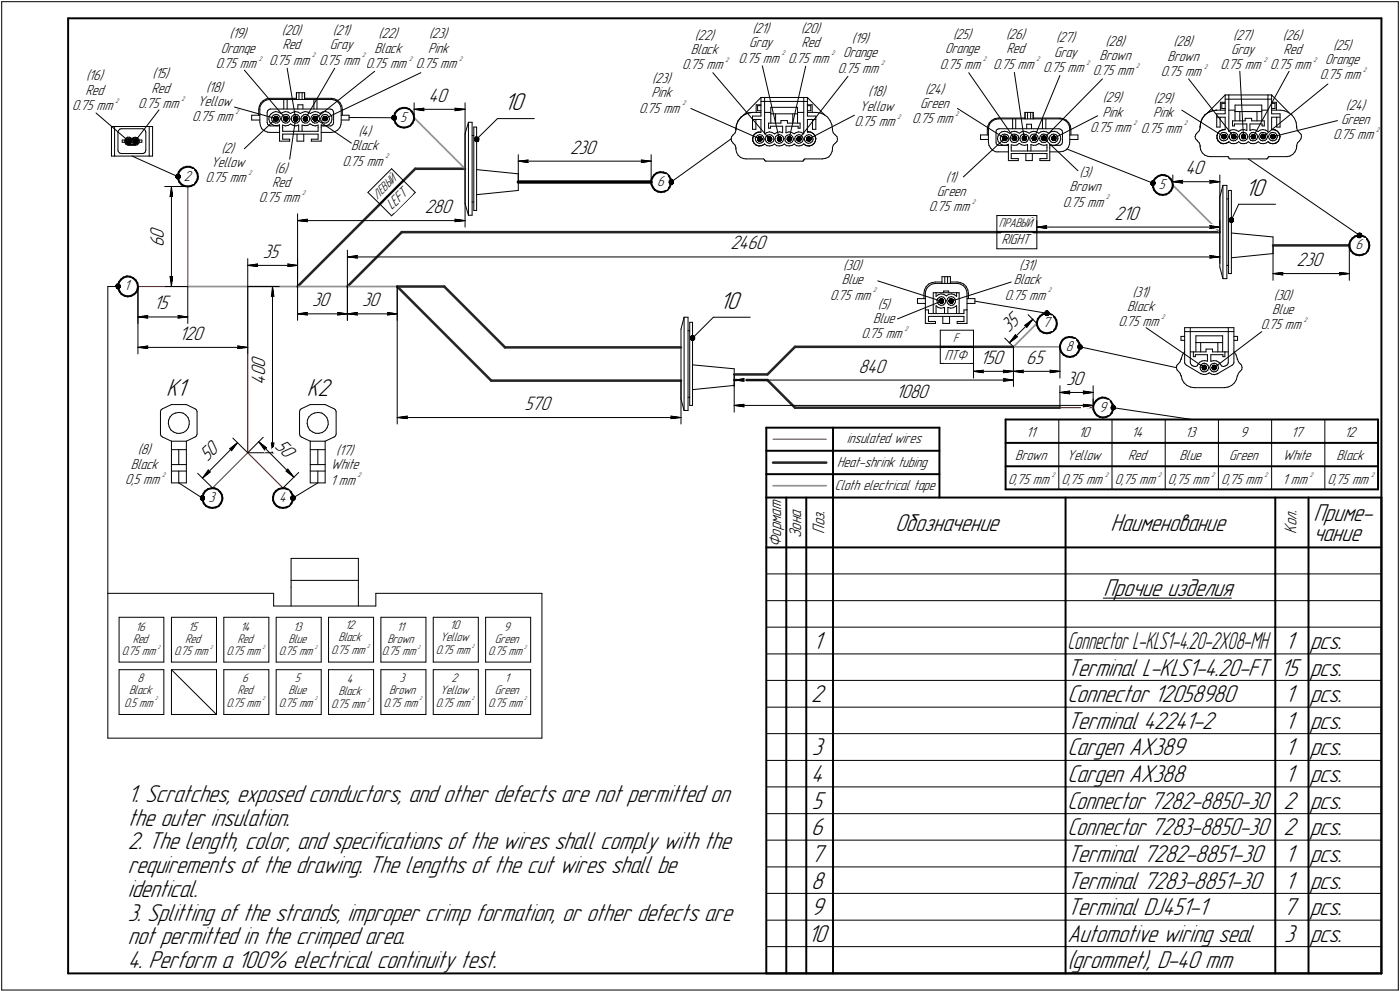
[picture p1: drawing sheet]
<svg xmlns="http://www.w3.org/2000/svg" width="421mm" height="298mm" viewBox="0 0 421 298" stroke-linecap="round" stroke-linejoin="round" font-family="sans-serif">
<defs><g id="words">
<g font-size="7.8">
<text x="151.6" y="33.1">10</text>
<text x="374.5" y="58.8">10</text>
<text x="216.5" y="92.8">10</text>
<text x="50" y="119">K1</text>
<text x="92.3" y="119">K2</text>
<text x="269.2" y="159.5">Обозначение</text>
<text x="334" y="159.5">Наименование</text>
<text x="395" y="156.6">Приме-</text>
<text x="395" y="162.5">чание</text>
<text x="331.8" y="179">Прочие изделия</text>
<text x="244.5" y="195">1</text>
<text x="386.5" y="195">1</text>
<text x="394" y="195">pcs.</text>
<text x="321" y="203">Terminal L-KLS1-4.20-FT</text>
<text x="385.1" y="203">15</text>
<text x="394" y="203">pcs.</text>
<text x="244" y="211">2</text>
<text x="321" y="211">Connector 12058980</text>
<text x="386.5" y="211">1</text>
<text x="394" y="211">pcs.</text>
<text x="321" y="219">Terminal 42241-2</text>
<text x="386.5" y="219">1</text>
<text x="394" y="219">pcs.</text>
<text x="244.2" y="227">3</text>
<text x="321" y="227">Cargen AX389</text>
<text x="386.5" y="227">1</text>
<text x="394" y="227">pcs.</text>
<text x="244" y="235">4</text>
<text x="321" y="235">Cargen AX388</text>
<text x="386.5" y="235">1</text>
<text x="394" y="235">pcs.</text>
<text x="38.5" y="241">1. Scratches, exposed conductors, and other defects are not permitted on</text>
<text x="244.2" y="243">5</text>
<text x="386" y="243">2</text>
<text x="394" y="243">pcs.</text>
<text x="38.5" y="248.1">the outer insulation.</text>
<text x="244" y="251">6</text>
<text x="321" y="251">Connector 7283-8850-30</text>
<text x="386" y="251">2</text>
<text x="394" y="251">pcs.</text>
<text x="38.5" y="255.2">2. The length, color, and specifications of the wires shall comply with the</text>
<text x="38.5" y="262.4">requirements of the drawing. The lengths of the cut wires shall be</text>
<text x="244" y="259">7</text>
<text x="321" y="259">Terminal 7282-8851-30</text>
<text x="386.5" y="259">1</text>
<text x="394" y="259">pcs.</text>
<text x="38.5" y="269.5">identical.</text>
<text x="244" y="267">8</text>
<text x="321" y="267">Terminal 7283-8851-30</text>
<text x="386.5" y="267">1</text>
<text x="394" y="267">pcs.</text>
<text x="244" y="275">9</text>
<text x="321" y="275">Terminal DJ451-1</text>
<text x="386" y="275">7</text>
<text x="394" y="275">pcs.</text>
<text x="38.5" y="276.6">3. Splitting of the strands, improper crimp formation, or other defects are</text>
<text x="38.5" y="283.8">not permitted in the crimped area.</text>
<text x="243" y="283">10</text>
<text x="321" y="283">Automotive wiring seal</text>
<text x="386.2" y="283">3</text>
<text x="394" y="283">pcs.</text>
<text x="38.5" y="290.9">4. Perform a 100% electrical continuity test.</text>
<text x="321" y="291">(</text>
<text x="322.5" y="291">grommet), D‑40 mm</text>
</g>
<text font-size="7.7" x="321" y="243">Connector 7282-8850-30</text>
<text font-size="7.6" x="321" y="195">Connector L-KLS1-4.20-2X08-MH</text>
<g font-size="6.2">
<text x="128.9" y="30.7">40</text>
<text x="171.5" y="46.2">230</text>
<text x="356.5" y="52.4">40</text>
<text x="127.8" y="64">280</text>
<text x="49.3" y="71.8" transform="rotate(-90 49.3 71.8)">0</text>
<text x="335.2" y="66">210</text>
<text x="49.3" y="74.3" transform="rotate(-90 49.3 74.3)">6</text>
<text x="79" y="77.5">35</text>
<text x="219.7" y="75">2460</text>
<text x="389.9" y="80">230</text>
<text x="46.3" y="93">15</text>
<text x="93.9" y="92.1">30</text>
<text x="108.9" y="92.1">30</text>
<text x="303.4" y="100" transform="rotate(-45 303.4 100)">35</text>
<text x="53.9" y="102.1">120</text>
<text x="79.8" y="113.1" transform="rotate(-90 79.8 113.1)">0</text>
<text x="79.8" y="110.5" transform="rotate(-90 79.8 110.5)">0</text>
<text x="258.2" y="112">840</text>
<text x="294.8" y="109.4">150</text>
<text x="308.7" y="109.4">65</text>
<text x="79.8" y="115.6" transform="rotate(-90 79.8 115.6)">4</text>
<text x="269.4" y="119.6">1080</text>
<text x="320.7" y="115.7">30</text>
<text x="157.8" y="123.2">570</text>
<text x="82.5" y="134.3" transform="rotate(45 82.5 134.3)">50</text>
<text x="62.4" y="139" transform="rotate(-45 62.4 139)">50</text>
</g>
<g font-size="5.4">
<text x="240.9" y="161.7" transform="rotate(-90 240.9 161.7)">Зона</text>
<text x="247.9" y="160.4" transform="rotate(-90 247.9 160.4)">Поз.</text>
<text x="389.9" y="160.4" transform="rotate(-90 389.9 160.4)">Кол.</text>
<text x="234.9" y="164.5" transform="rotate(-90 234.9 164.5)">Формат</text>
</g>
<g font-size="4.6">
<text x="69" y="11.6">(19)</text>
<text x="84.8" y="10.6">(20)</text>
<text x="100.1" y="10.6">(21)</text>
<text x="113.9" y="11.6">(22)</text>
<text x="129" y="11.6">(23)</text>
<text x="209" y="12">(22)</text>
<text x="226.3" y="10">(21)</text>
<text x="240.9" y="10">(20)</text>
<text x="286.6" y="11.8">(25)</text>
<text x="302.6" y="11.8">(26)</text>
<text x="370.9" y="11.9">(27)</text>
<text x="385.8" y="11.9">(26)</text>
<text x="66.4" y="15.8">Orange</text>
<text x="84.9" y="14.8">Red</text>
<text x="99.2" y="14.8">Gray</text>
<text x="112.7" y="15.8">Black</text>
<text x="128.7" y="15.8">Pink</text>
<text x="207.8" y="16.3">Black</text>
<text x="225.4" y="14.3">Gray</text>
<text x="241.1" y="14.3">Red</text>
<text x="253.6" y="17.3">Orange</text>
<text x="256.2" y="13">(19)</text>
<text x="284.2" y="16.1">Orange</text>
<text x="302.7" y="16.1">Red</text>
<text x="317" y="17.1">Gray</text>
<text x="317.6" y="12.8">(27)</text>
<text x="332.5" y="13.8">(28)</text>
<text x="352.9" y="13.9">(28)</text>
<text x="370.3" y="16.2">Gray</text>
<text x="386" y="16.2">Red</text>
<text x="400.9" y="14.9">(25)</text>
<text x="45.9" y="23.6">(15)</text>
<text x="64.9" y="20.5">0.75 mm</text>
<text x="80.9" y="19.5">0.75 mm 0.75 mm 0.75 mm 0.75 mm</text>
<text x="205.2" y="20.9">0.75 mm</text>
<text x="222.1" y="18.9">0.75 mm 0.75 mm</text>
<text x="252" y="21.9">0.75 mm</text>
<text x="282.7" y="20.7">0.75 mm</text>
<text x="298.7" y="20.7">0.75 mm 0.75 mm</text>
<text x="328.7" y="22.7">0.75 mm</text>
<text x="330.6" y="18.1">Brown</text>
<text x="349.1" y="22.9">0.75 mm</text>
<text x="351.1" y="18.2">Brown</text>
<text x="367.1" y="20.9">0.75 mm 0.75 mm</text>
<text x="397" y="23.9">0.75 mm</text>
<text x="398.5" y="19.2">Orange</text>
<text x="25.7" y="28.4">Red</text>
<text x="25.9" y="24.1">(16)</text>
<text x="45.6" y="27.9">Red</text>
<text x="62" y="27.6">(18)</text>
<text x="195.9" y="29.3">Pink</text>
<text x="196.2" y="25">(23)</text>
<text x="261.1" y="29">(18)</text>
<text x="278.2" y="28.2">(24)</text>
<text x="21.7" y="33">0.75 mm</text>
<text x="41.6" y="32.5">0.75 mm</text>
<text x="59.4" y="31.8">Yellow</text>
<text x="192.2" y="33.9">0.75 mm</text>
<text x="258.5" y="33.3">Yellow</text>
<text x="276.8" y="32.5">Green</text>
<text x="331.6" y="35.1">Pink</text>
<text x="331.7" y="30.8">(29)</text>
<text x="346.8" y="35.2">Pink</text>
<text x="347" y="30.9">(29)</text>
<text x="404.7" y="32.9">(24)</text>
<text x="57.8" y="36.5">0.75 mm</text>
<text x="107.8" y="40.9">(4)</text>
<text x="120.3" y="36.6">5</text>
<text x="257" y="37.9">0.75 mm</text>
<text x="274.4" y="37.1">0.75 mm</text>
<text x="327.9" y="39.7">0.75 mm</text>
<text x="343.2" y="39.9">0.75 mm</text>
<text x="400.9" y="41.9">0.75 mm</text>
<text x="403.3" y="37.2">Green</text>
<text x="66.6" y="45.9">(2)</text>
<text x="105.6" y="45.2">Black</text>
<text x="63.4" y="50.2">Yellow</text>
<text x="82.7" y="51.9">(6)</text>
<text x="103" y="49.8">0.75 mm</text>
<text x="324.6" y="53.2">(3)</text>
<text x="55.3" y="54.3">2</text>
<text x="61.8" y="54.8">0.75 mm</text>
<text x="81.9" y="56.2">Red</text>
<text x="197.7" y="55.9">6</text>
<text x="281.8" y="58.9">Green</text>
<text x="284.5" y="54.6">(1)</text>
<text x="321.7" y="57.5">Brown</text>
<text x="348.5" y="56.8">5</text>
<text x="77.9" y="60.8">0.75 mm</text>
<text x="117.9" y="63.2" transform="rotate(-45 117.9 63.2)">LEFT</text>
<text x="279.4" y="63.5">0.75 mm</text>
<text x="319.7" y="62.1">0.75 mm</text>
<text x="301.2" y="73.5">RIGHT</text>
<text x="407.6" y="75">6</text>
<text x="253.6" y="81.2">(30)</text>
<text x="306.5" y="81.2">(31)</text>
<text x="37.3" y="87.3">1</text>
<text x="253.1" y="85.5">Blue</text>
<text x="304.9" y="85.5">Black</text>
<text x="340.6" y="89.1">(31)</text>
<text x="249.6" y="90.1">0.75 mm</text>
<text x="264" y="92.8">(5)</text>
<text x="302.2" y="90.1">0.75 mm</text>
<text x="339" y="93.4">Black</text>
<text x="382.6" y="94.4">Blue</text>
<text x="383.1" y="90.1">(30)</text>
<text x="259.1" y="101.7">0.75 mm</text>
<text x="262.6" y="97.1">Blue</text>
<text x="313.7" y="98.4">7</text>
<text x="336.3" y="98">0.75 mm</text>
<text x="379.1" y="99">0.75 mm</text>
<text x="320.6" y="105.5">8</text>
<text x="284" y="108.1">ПТФ</text>
<text x="330.6" y="123.7">9</text>
<text x="308.6" y="131.3">11</text>
<text x="324.3" y="131.3">10</text>
<text x="340.3" y="131.3">14</text>
<text x="356.4" y="131.3">13</text>
<text x="373" y="131.3">9</text>
<text x="388.3" y="131.3">17</text>
<text x="404.3" y="131.3">12</text>
<text x="41.5" y="136.6">(8)</text>
<text x="101.1" y="136.8">(17)</text>
<text x="254.7" y="133.2">insulated wires</text>
<text x="39.3" y="140.9">Black</text>
<text x="99.5" y="141.1">White</text>
<text x="251.8" y="140.2">Heat-shrink tubing</text>
<text x="305.3" y="138.3">Brown</text>
<text x="320.9" y="138.3">Yellow</text>
<text x="339.3" y="138.3">Red</text>
<text x="354.8" y="138.3">Blue</text>
<text x="369.7" y="138.3">Green</text>
<text x="385.8" y="138.3">White</text>
<text x="401.9" y="138.3">Black</text>
<text x="37.6" y="145.5">0,5 mm</text>
<text x="99.4" y="145.7">1 mm</text>
<text x="251.1" y="147.2">Cloth electrical tape</text>
<text x="303.2" y="145.5">0,75 mm</text>
<text x="319.2" y="145.5">0,75 mm</text>
<text x="335.2" y="145.5">0,75 mm</text>
<text x="351.2" y="145.5">0,75 mm</text>
<text x="367.2" y="145.5">0,75 mm</text>
<text x="385.7" y="145.5">1 mm</text>
<text x="399.2" y="145.5">0,75 mm</text>
<text x="62.7" y="150.9">3</text>
<text x="83.9" y="150.9">4</text>
</g>
<g font-size="4">
<text x="113.5" y="60" transform="rotate(-45 113.5 60)">ЛЕВЫЙ</text>
<text x="300.4" y="68.3">ПРАВЫЙ</text>
<text x="286.6" y="102.8">F</text>
<text x="40.8" y="189.5">16</text>
<text x="56.6" y="189.5">15</text>
<text x="72.3" y="189.5">14</text>
<text x="88.1" y="189.5">13</text>
<text x="103.8" y="189.2">12</text>
<text x="119.3" y="189.5">11</text>
<text x="135.3" y="189.2">10</text>
<text x="151.6" y="189.5">9</text>
<text x="36.6" y="196.9">0.75 mm</text>
<text x="39.9" y="193.1">Red</text>
<text x="52.3" y="196.9">0.75 mm</text>
<text x="55.7" y="193.1">Red</text>
<text x="68.1" y="196.9">0.75 mm</text>
<text x="71.4" y="193.1">Red</text>
<text x="83.8" y="196.9">0.75 mm</text>
<text x="86.7" y="193.1">Blue</text>
<text x="99.6" y="196.6">0.75 mm</text>
<text x="101.8" y="192.7">Black</text>
<text x="114.9" y="196.9">0.75 mm</text>
<text x="116.5" y="193.1">Brown</text>
<text x="131.1" y="196.6">0.75 mm</text>
<text x="132.4" y="192.7">Yellow</text>
<text x="146.8" y="196.9">0.75 mm</text>
<text x="148.9" y="193.1">Green</text>
<text x="38.8" y="208.5">Black</text>
<text x="41.3" y="204.9">8</text>
<text x="71.4" y="208.5">Red</text>
<text x="72.8" y="204.9">6</text>
<text x="86.7" y="208.5">Blue</text>
<text x="88.7" y="204.9">5</text>
<text x="101.8" y="208.8">Black</text>
<text x="104.3" y="205.3">4</text>
<text x="117" y="208.5">Brown</text>
<text x="120.2" y="204.9">3</text>
<text x="132.4" y="208.5">Yellow</text>
<text x="135.8" y="204.9">2</text>
<text x="148.9" y="208.5">Green</text>
<text x="151.8" y="204.9">1</text>
<text x="37.4" y="212.3">0.5 mm</text>
<text x="68.1" y="212.3">0.75 mm</text>
<text x="83.8" y="212.3">0.75 mm</text>
<text x="99.6" y="212.7">0.75 mm</text>
<text x="115.3" y="212.3">0.75 mm</text>
<text x="131.1" y="212.3">0.75 mm</text>
<text x="146.8" y="212.3">0.75 mm</text>
</g>
<g font-size="2.1">
<text x="93.9" y="17.3">2</text>
<text x="109" y="17.3">2</text>
<text x="235.1" y="16.7">2</text>
<text x="250.1" y="16.7">2</text>
<text x="77.9" y="18.3">2</text>
<text x="123" y="18.3">2</text>
<text x="138.1" y="18.3">2</text>
<text x="218.2" y="18.7">2</text>
<text x="265" y="19.7">2</text>
<text x="295.7" y="18.5">2</text>
<text x="311.7" y="18.5">2</text>
<text x="326.8" y="19.5">2</text>
<text x="341.7" y="20.5">2</text>
<text x="362.1" y="20.6">2</text>
<text x="380.1" y="18.6">2</text>
<text x="395" y="18.6">2</text>
<text x="410" y="21.6">2</text>
<text x="34.7" y="30.8">2</text>
<text x="54.6" y="30.3">2</text>
<text x="70.8" y="34.3">2</text>
<text x="205.2" y="31.7">2</text>
<text x="270" y="35.7">2</text>
<text x="287.4" y="34.9">2</text>
<text x="340.9" y="37.5">2</text>
<text x="356.2" y="37.6">2</text>
<text x="413.9" y="39.6">2</text>
<text x="116" y="47.6">2</text>
<text x="74.8" y="52.6">2</text>
<text x="90.9" y="58.6">2</text>
<text x="332.7" y="59.9">2</text>
<text x="292.4" y="61.3">2</text>
<text x="262.6" y="87.9">2</text>
<text x="315.2" y="87.9">2</text>
<text x="349.3" y="95.8">2</text>
<text x="272.1" y="99.5">2</text>
<text x="392.1" y="96.8">2</text>
<text x="48.8" y="143.3">2</text>
<text x="107.6" y="143.5">2</text>
<text x="316.3" y="143.3">2</text>
<text x="332.3" y="143.3">2</text>
<text x="348.3" y="143.3">2</text>
<text x="364.3" y="143.3">2</text>
<text x="380.3" y="143.3">2</text>
<text x="393.9" y="143.3">2</text>
<text x="412.3" y="143.3">2</text>
</g>
<g font-size="1.7">
<text x="47.4" y="195.1">2</text>
<text x="63.2" y="195.1">2</text>
<text x="78.9" y="195.1">2</text>
<text x="94.7" y="195.1">2</text>
<text x="110.4" y="194.7">2</text>
<text x="125.7" y="195.1">2</text>
<text x="141.9" y="194.7">2</text>
<text x="157.7" y="195.1">2</text>
<text x="46.6" y="210.5">2</text>
<text x="78.9" y="210.5">2</text>
<text x="94.7" y="210.5">2</text>
<text x="110.4" y="210.9">2</text>
<text x="126.2" y="210.5">2</text>
<text x="141.9" y="210.5">2</text>
<text x="157.7" y="210.5">2</text>
</g>
</g></defs>
<path d="M56.5 56v30.1zM41.5 86.1h15zM74.5 86.1v50zM74.5 136.1l-10.6 10.5zM74.5 136.1l10.6 10.5zM232.5 132h16zM318.8 122.5h10z" fill="none" stroke="#f00" stroke-width=".34"/>
<path d="M124.5 35.4l15.4 15.3zM352.7 55.6l14.2 14.2zM56.5 86.1h18zM74.5 86.1h15zM89.5 86.1h15zM104.5 86.1h15zM304.8 104.2l7-7zM304.8 104.2h14zM232.5 146h16z" fill="none" stroke="#909090" stroke-width=".51"/>
<g fill="none" stroke="#242424" stroke-width=".76">
<path d="M124.9 50.7h15zM120.8 69.8h246.1zM382.9 73.7h22.9zM89.5 86.1l35.4-35.4zM104.5 86.1l16.3-16.3zM119.5 86.1l28.2 28.3zM119.5 86.1h14.1zM133.6 86.1l18.3 18.3zM147.7 114.4h57.1zM151.9 104.4h52.9zM220.8 112.5h10zM220.8 114.2h10z"/>
<path d="M230.8 112.5l8.3-8.3zM230.8 114.2l8.3 8.3zM239.1 104.2h65.7zM232.5 139h16zM239.1 122.5h79.7z"/>
</g>
<g fill="none" stroke="#000" stroke-width=".3">
<path d="M.5 .5v297zM.5 .5h420zM229.3 19.8l5.1 21.9zM242.3 19.9l-5 21.8zM420.5 .5v297zM28.9 34l9.8 8.4zM33.5 38h1zM33.5 38v8.9zM34.5 38h10.4zM34.5 38v8.9zM35.5 39.7v5.4zM35.6 39.2l-.1 .5z"/>
<path d="M35.6 39.2l.5-.4zM36.1 38.8l.4-.1zM36.5 38.7h6.4zM42.9 38.7l.5 .2zM43.4 38.9l.4 .5zM43.8 39.4l.1 .3zM43.9 39.7v5.4zM44.9 38v8.9zM44.9 38h1zM45.9 38v8.9zM47.8 33l-7.2 9.4zM70.5 32.2l12.5 3.4z"/>
<path d="M73.5 21.1l12.4 14.5zM75.7 34.6h2.4zM75.7 34.6v1.5zM75.7 36.1h2.4zM77.8 32.9v1.7zM78 31.9l-.2 1zM78.1 32.9v3.8zM78.1 32.2v.7zM78.1 36.7l.2 1.1zM78.3 37.8l.4 .9zM78.4 31l.8-.8zM78.4 31l-.4 .9z"/>
<path d="M78.6 31.3l-.5 .9zM78.7 38.7l.8 .6zM79.2 30.2l.9-.5zM79.2 30.6l.9-.5zM79.2 30.6l-.6 .7zM79.5 39.3l.9 .4zM80.1 30.1l1-.2zM80.1 29.7l1-.2zM80.3 33.8v3zM80.3 36.8l.2 .5zM80.4 39.7l.7 .1zM80.5 37.3l.4 .5z"/>
<path d="M80.5 33.3l-.2 .5zM80.5 33.3l.4-.4zM80.9 35.8l.2 .9zM80.9 35v.8zM80.9 37.8h.5zM80.9 32.9l.5-.1zM81.1 36.7l.5 .6zM81.1 29.9h18.6zM81.1 39.8h3zM81.1 29.5h8.1zM81.4 37.8h2.7zM81.4 32.8h18z"/>
<path d="M81.4 34.3l.7-.5zM81.4 34.3l-.5 .7zM81.6 37.3l.8 .4zM81.7 35.6l.1 .6zM81.8 36.2l.4 .5zM81.9 35l.5-.5zM81.9 35l-.2 .6zM82.1 33.8l.8-.3zM82.2 36.7l.7 .3zM82.4 34.5l.7-.1zM82.4 37.7l.7 .1zM82.9 37l.6-.1z"/>
<path d="M82.9 33.5l.8 .2zM83.1 34.4l.6 .1zM83.1 37.8l.9-.2zM83.5 36.9l.5-.4zM83.7 34.5l.5 .6zM83.7 33.7l.8 .4zM84 37.6h.1M84.1 38.4v4zM84.1 37.5v.9zM84.2 35.1l.1 .5zM84.2 35.9l-.2 .6zM84.3 35.6l-.1 .3z"/>
<path d="M84.5 34.1l.5-.3zM84.7 35.6l.1 .6zM84.8 36.2l.4 .5zM84.8 35l.5-.5zM84.8 35l-.1 .6zM85 39.5h10.7zM85 38.4v1.1zM85 37.6l.9 .2zM85 33.8l.9-.3zM85 37.6v.8zM85.2 36.7l.6 .3zM85.3 34.5l.7-.1z"/>
<path d="M85.3 29.9v2.9zM85.8 37l.6-.1zM85.9 37.8l.8-.1zM85.9 33.5l.8 .2zM86 34.4l.6 .1zM86.4 29.9v2.9zM86.4 20.5l2.5 15.1zM86.4 36.9l.6-.4zM86.6 34.5l.4 .6zM86.7 37.7l.7-.4zM86.7 33.7l.7 .4zM87 35.1l.2 .5z"/>
<path d="M87.2 35.9l-.2 .6zM87.2 35.6v.3zM87.4 37.3l.7 .4zM87.4 34.1l.6-.3zM87.6 35.6l.1 .6zM87.7 36.2l.4 .5zM87.8 35l.5-.5zM87.8 35l-.2 .6zM88 33.8l.8-.3zM88.1 36.7l.6 .3zM88.1 37.7l.9 .1zM88.3 34.5l.6-.1z"/>
<path d="M88.7 37l.7-.1zM88.8 33.5l.9 .2zM88.9 34.4l.7 .1zM88.9 35.6l-1.8 12.2zM89 37.8l.7-.2zM89.2 27.9v2zM89.2 27.9h2.4zM89.4 36.9l.5-.4zM89.6 34.5l.4 .6zM89.6 31.5v1.3zM89.6 31.5h1.5zM89.7 33.7l.6 .4z"/>
<path d="M89.7 37.6h.1M89.8 37.6v1.9zM89.9 27.9v2zM90 35.1l.2 .5zM90.2 35.9l-.3 .6zM90.2 35.6v.3zM90.3 34.1l.6-.3zM90.5 35.6l.2 .6zM90.7 36.2l.4 .5zM90.8 35l.5-.5zM90.8 35l-.3 .6zM90.8 37.6l.9 .2z"/>
<path d="M90.8 37.6v1.9zM90.8 27.9v2zM90.9 33.8l.9-.3zM91.1 36.7l.6 .3zM91.1 31.5v1.3zM91.3 34.5l.6-.1zM91.6 27.9v2zM91.6 29.5h8.1zM91.7 37.8l.8-.1zM91.7 37l.7-.1zM91.8 33.5l.8 .2zM91.9 34.4l.6 .1z"/>
<path d="M92.4 36.9l.5-.4zM92.5 37.7l.7-.4zM92.5 34.5l.5 .6zM92.6 33.7l.7 .4zM93 35.1l.1 .5zM93.1 35.9l-.2 .6zM93.1 35.6v.3zM93.2 37.3h.1M93.3 37.3l.8 .4zM93.3 34.1l.6-.3zM93.5 35.6l.1 .6zM93.6 36.2l.5 .5z"/>
<path d="M93.7 35l-.2 .6zM93.9 33.8l.8-.3zM94.1 36.7l.6 .3zM94.1 37.7l.7 .1zM94.1 34.5l.7-.1zM94.1 34.5l-.4 .5zM94.4 29.9v2.9zM94.7 37l.6-.1zM94.7 33.5l.9 .2zM94.8 34.4l.7 .1zM94.8 37.8l.9-.2zM94.8 35.6l17.9-14.2z"/>
<path d="M94.8 35.6l10.9 7.4zM95.3 36.9l.5-.4zM95.3 29.9v2.9zM95.5 34.5l.4 .6zM95.6 33.7l.7 .4zM95.7 38.4v1.1zM95.7 37.6v.8zM95.9 35.1l.2 .5zM96.1 35.9l-.3 .6zM96.1 35.6v.3zM96.4 34l.7-.4zM96.4 34h.1"/>
<path d="M96.4 35.6l.1 .6zM96.5 36.2l.4 .5zM96.6 38.4v4zM96.6 37.5l.8 .3zM96.6 37.5v.9zM96.6 37.8h2.8zM96.6 39.8h3.1zM96.7 35l-.3 .6zM96.9 36.7l.7 .3zM97.1 34.5l.7-.1zM97.1 34.5l-.4 .5zM97.1 33.6l.9-.1z"/>
<path d="M97.4 37.8h.8zM97.6 37l.6-.1zM97.7 35.6l28.9-13.8zM97.8 34.4l.6 .1zM98 33.5l.7 .3zM98.2 36.9l.6-.4zM98.2 37.8l.8-.4zM98.4 34.5l.5 .6zM98.7 33.8l.7 .6zM98.9 35.1l.2 .5zM99.1 35.9l-.3 .6zM99.1 35.6v.3z"/>
<path d="M99.4 34.4l.4 .7zM99.4 32.8l.5 .1zM99.4 37.8h.3zM99.6 36.7l-.6 .7zM99.7 39.8l.9-.2zM99.7 29.9l.5 .1zM99.7 29.5l.9 .2zM99.8 36l-.2 .7zM99.8 35.1v.9zM99.9 32.9l.3 .5zM100.2 37.3l-.5 .5zM100.2 33.4l.1 .4z"/>
<path d="M100.2 30l1 .3zM100.3 33.8v3zM100.3 36.8l-.1 .5zM100.6 39.6l.9-.5zM100.6 29.7l.9 .4zM100.7 20.5l-8.8 15.1zM101.2 30.3l.7 .7zM101.5 30.1l.8 .8zM101.9 31l.5 .9zM102.2 38.4l-.7 .7zM102.3 30.9l.5 .9zM102.4 31.9l.2 1z"/>
<path d="M102.5 37.4l-.3 1zM102.6 32.9v3.8zM102.6 36.7l-.1 .7zM102.6 34.6h2.4zM102.6 36.1h2.4zM102.8 31.8l.2 1.1zM103 32.9v1.7zM105 34.6v1.5zM105 35.3l13.5 .1zM124.5 30.9v4.5zM124.5 32.9l3-.4zM124.5 32.9l3 .4z"/>
<path d="M124.5 32.9h15.4zM127.2 32.9l.3 .4zM127.5 32.5l-.3 .4zM136.8 33.3l3.1-.4zM136.8 32.5l.4 .4zM136.8 32.5l3.1 .4zM137.2 32.9l-.4 .4zM139.9 30.9v19.8zM140.9 36.7h1.1zM140.9 36.7l-1 3.5zM140.9 36.7v28zM142 36.7v28z"/>
<path d="M142.5 38.2v25zM142.5 38.2h.8zM143.3 38.2v25zM149.6 35.6h11.1zM207.8 32.6l20.7 9.1zM214.4 21.8l17 19.9zM221.3 38.9h.1M221.3 38.8h.1M221.3 39.2l-.2 .8zM221.3 38.9v.3zM221.5 37.5l-.2 1.3zM222 36.3l-.5 1.2z"/>
<path d="M222.8 35.2l-.8 1.1zM222.8 35.2l1.1-.7zM223.9 34.5l1.1-.5zM225 34l1.3-.2zM226.3 33.8h2.6zM226.3 34.9v4zM226.3 38.9h1zM226.3 35.9h2.6zM226.3 34.9h2.6zM227.3 35.9v3zM227.4 31.5v2.3zM227.4 31.5h1.5z"/>
<path d="M227.8 31.7h1.1zM227.8 31.7v1.6zM227.8 33.3h1.1zM228 39.7h.9zM228.9 29.3h1.1zM228.9 29.3v5.6zM228.9 30.5h1.1zM228.9 29.3l-5.3 5.3zM228.9 35.9v3.8zM230 29.3v10.9zM230 29.3h11.7zM230 30.5h11.7z"/>
<path d="M230 33.8h1.8zM230.5 39.9l.9-.3zM231.1 37h3.8zM231.1 37v1.5zM231.1 38.5h.6zM231.4 39.6l.8 .2zM231.7 37.9v.6zM231.7 37.9h3.7zM231.8 32.3h8.1zM231.8 34.2h8.1zM231.8 32.3v1.9zM231.8 34.2v2.8z"/>
<path d="M232.2 39.8l.7 .4zM233.3 34.2v2.8zM233.7 39.8l.8-.2zM234.5 39.6l.9 .3zM234.9 36.2v.8zM234.9 36.2h1.9zM235.4 37.9v2zM236.5 39.9h.1M236.4 37.9h3.6zM236.4 37.9v2zM236.5 39.9l.7-.3zM236.8 36.2v.8z"/>
<path d="M236.8 37h3.8zM237.2 39.6l.9 .2zM238.1 39.8l.7 .4zM238.4 34.2v2.8zM239.4 39.9l.8-.3zM239.9 33.8h1.8zM239.9 32.3v1.9zM239.9 34.2v2.8zM240 38.5h.6zM240 37.9v.6zM240.2 39.6l.8 .2zM240.6 37v1.5z"/>
<path d="M241 39.8l.7 .4zM241.7 29.3v10.9zM241.7 29.3h1.1zM241.7 30.5h1.1zM242.8 33.8h2.6zM242.8 39.7l.3-.1zM242.8 35.9v3.8zM242.8 31.7h1zM242.8 33.3h1zM242.8 29.3l5.3 5.3zM242.8 31.5h1.5zM242.8 35.9h1.5z"/>
<path d="M242.8 34.9h2.6zM242.8 29.3v5.6zM243.1 39.6l.7 .1zM243.8 39.7l.8 .4zM243.8 31.7v1.6zM244.3 31.5v2.3zM244.3 35.9v3zM244.3 38.9h1.1zM244.3 35.9h1.1zM245.4 33.8l1.3 .2zM245.4 34.9v4zM246.7 34l1.2 .5z"/>
<path d="M247.9 34.5l1 .7zM248.9 35.2l.8 1.1zM249.7 36.3l.5 1.2zM250.2 37.5l.2 1.3zM250.4 38.9h.1M250.4 39.2l.2 .8zM250.4 38.9v.3zM250.6 40l.6 .6zM255 22.9l-14.7 18.8zM288 32.6l14.2 9zM291.3 21.8l13.8 19.8zM296.9 38.8v1.8z"/>
<path d="M297.1 37.8l-.2 1zM297.3 38.8v3.9zM297.3 38.1v.7zM297.5 36.9l-.4 .9zM297.7 37.2l-.4 .9zM298.3 36.2l.9-.6zM298.3 36.2l-.8 .7zM298.4 36.4l.9-.5zM298.4 36.4l-.7 .8zM299.2 35.6l1-.1zM299.3 35.9l.9-.2zM299.6 39.7v3z"/>
<path d="M299.6 39.1v.6zM299.6 39.1l.5-.3zM300.1 38.8l.4-.1zM300.2 35.7h18.6zM300.2 35.5h8.1zM300.5 38.7h18zM301.2 39.6l.9-.1zM302.1 39.5l.8 .1zM302.9 39.6l.7 .4zM304.2 39.6l.9-.1zM304.5 35.7v3zM305.1 39.5l.7 .1z"/>
<path d="M305.1 21.7l2.9 19.9zM305.5 35.7v3zM305.8 39.6l.8 .4zM307.2 39.6l.7-.1zM307.9 39.5l.9 .1zM308.3 33.8v1.9zM308.3 33.8h2.4zM308.8 39.6l.7 .4zM308.8 37.3v1.4zM308.8 37.3h1.4zM309 33.8v1.9zM310 33.8v1.9z"/>
<path d="M310.1 39.6l.8-.1zM310.2 37.3v1.4zM310.7 33.8v1.9zM310.7 35.5h8.1zM310.9 39.5l.8 .1zM311.7 39.6l.7 .4zM313 39.6l.9-.1zM313.5 35.7v3zM313.9 39.5l.8 .1zM314.5 35.7v3zM314.7 39.6l.7 .4zM315.6 40l.6-.5z"/>
<path d="M316.2 39.5h.9zM317.1 39.5l.8 .2zM317.9 39.7l.6 .5zM318.5 38.7l.5 .2zM318.8 35.7l.6 .1zM318.8 35.5l.9 .1zM318.8 22.7l-7.8 18.9zM319 38.9l.4 .4zM319.4 39.3l.1 .4zM319.4 35.8l1 .4zM319.5 39.7v3zM319.7 35.6l.9 .5z"/>
<path d="M320.4 36.2l.7 .7zM320.6 36.1l.8 .7zM321.1 36.9l.5 .9zM321.4 36.8l.5 1zM321.6 37.8l.1 1zM321.7 38.8v3.9zM321.9 37.8l.2 1zM322.1 38.8v1.8zM331.6 23.7l-17.7 17.9zM355.4 33.1l12.6 8zM357.5 23.7l13.5 17.4zM360.1 39.9l-.4 .5z"/>
<path d="M360.1 39.9l.6-.6zM360.9 38.2h.1M360.9 38.1h.1M360.9 38.4l-.2 .9zM360.9 38.2v.2zM361.1 36.7l-.2 1.4zM361.6 35.6l-.5 1.1zM362.4 34.5l-.8 1.1zM362.4 34.5l1-.7zM363.4 33.8l1.3-.5zM364.7 33.3l1.2-.2zM365.9 33.1h2.6z"/>
<path d="M365.9 34.2v4zM365.9 38.2h1zM365.9 35.2h2.6zM365.9 34.2h2.6zM366.3 40l-.3 .7zM366.9 39.4l.7-.4zM366.9 39.4l-.6 .6zM366.9 35.2v3zM367 30.7v2.4zM367 30.7h1.5zM367.5 39.9l.6-.1zM367.5 39.9l-.5 .5z"/>
<path d="M367.5 31.1h1zM367.5 31.1v1.5zM367.5 32.6h1zM367.6 39l.9-.1zM368.1 39.8l.6 .2zM368.5 28.5h1.1zM368.5 28.5v5.7zM368.5 29.8h1.1zM368.5 28.5l-5.3 5.4zM368.5 35.2v3.7zM368.7 40l.5 .5zM369.6 39.5l.6-.4z"/>
<path d="M369.6 28.5v11zM369.6 28.5h11.7zM369.6 29.8h11.7zM369.6 33.1h1.8zM370.2 39.1l.7-.2zM370.4 39.9l.7-.1zM370.4 39.9l-.5 .5zM370.7 36.3h3.8zM370.7 36.3v1.5zM370.7 37.8h.6zM370.9 38.9l.9 .2zM371.1 39.8l.6 .2z"/>
<path d="M371.3 37.3v.5zM371.3 37.3h3.7zM371.4 31.6h8.1zM371.4 33.5h8.1zM371.4 31.6v1.9zM371.4 33.5v2.8zM371.7 40l.5 .5zM371.8 39.1l.7 .4zM372.5 39.5l.8-.5zM372.5 39.5h.1M372.9 33.5v2.8zM372.9 21.4l1.1 19.7z"/>
<path d="M373.3 39l.8-.1zM373.4 39.9l.7-.1zM374.1 39.8l.5 .2zM374.1 38.9l.9 .3zM374.5 35.6v.7zM374.5 35.6h1.9zM374.6 40l.5 .5zM375 37.3v1.9zM375.9 37.3h3.7zM375.9 37.3v1.9zM376 39.1l.9-.2zM376 39.1h.1"/>
<path d="M376.3 39.9l.6-.1zM376.4 35.6v.7zM376.4 36.3h3.8zM376.9 38.9l.8 .2zM376.9 39.8l.7 .2zM377.6 40l.4 .5zM377.7 39.1l.7 .4zM378 33.5v2.8zM378.4 39.5l.6-.4zM379 39.1l.8-.2zM379.3 39.9l.6-.1zM379.3 39.9l-.5 .5z"/>
<path d="M379.5 33.1h1.8zM379.5 31.6v1.9zM379.5 33.5v2.8zM379.6 37.8h.6zM379.6 37.3v.5zM379.8 38.9l.9 .2zM379.9 39.8l.7 .2zM380.2 36.3v1.5zM380.6 40l.4 .5zM380.7 39.1l.6 .4zM381.3 28.5v11zM381.3 28.5h1.1z"/>
<path d="M381.3 29.8h1.1zM382.3 39.9l.6-.1zM382.4 33.1h2.6zM382.4 38.9h.2zM382.4 35.2v3.7zM382.4 31.1h1.1zM382.4 32.6h1.1zM382.4 28.5l5.3 5.4zM382.4 30.7h1.5zM382.4 35.2h1.6zM382.4 34.2h2.6zM382.4 28.5v5.7z"/>
<path d="M382.6 38.9l.9 .1zM382.9 39.8l.6 .2zM383.5 39l.7 .5zM383.5 31.1v1.5zM383.5 40l.5 .5zM383.9 30.7v2.4zM384 35.2v3zM384 38.2h1zM384 35.2h1zM384.2 39.5l.5 .6zM385 33.1l1.2 .2zM385 34.2v4z"/>
<path d="M386.2 33.3l1.2 .5zM387.4 33.8l1.1 .7zM387.7 21.4l-10.8 19.7zM388.5 34.5l.8 1.1zM389.3 35.6l.5 1.1zM389.8 36.7l.2 1.4zM390 38.2h.1M390 38.4l.2 .9zM390 38.2v.2zM390.2 39.3l.6 .6zM390.8 39.9l.5 .5zM33.5 46.9h1z"/>
<path d="M34.5 46.9h10.4zM35.5 45.1l.1 .5zM35.6 45.6l.3 .4zM35.9 46l.6 .1zM36.5 46.1h6.4zM36.7 42.1h.8zM36.7 42.1v.7zM36.7 42.8h.8zM37.5 42.2v.6zM37.5 42.8l.3 .5zM37.7 42.4l.1 .6zM37.8 41.6l.6-.4z"/>
<path d="M37.8 41.6l-.3 .6zM37.8 43.3l.6 .3zM37.8 41.9l-.1 .5zM37.8 43l.5 .3zM38.3 41.5h.6zM38.3 41.5l-.5 .4zM38.3 43.3l.6 .1zM38.4 41.2h.6zM38.4 43.6l.3 .1zM38.7 43.7h1.9zM38.7 43.4h1.9zM38.9 41.5l.5 .2z"/>
<path d="M38.9 43.4l.5-.2zM39 41.2l.5 .4zM39.4 41.7l.2 .4zM39.5 41.6l-.1 .1zM39.6 42.7l-.2 .5zM39.6 42.1v.6zM39.6 42.8h.1M39.7 42.1h.1M39.7 42.2v.6zM39.7 42.8l.4 .5zM39.7 46.9l13.8 6.2zM39.8 41.6l.2-.2z"/>
<path d="M39.8 41.6l.2 .1zM40 41.7l-.3 .5zM40 41.7l.3-.2zM40 41.4l.6-.2zM40.1 43.3l.5 .1zM40.3 41.5h.6zM40.6 43.7l.7-.2zM40.6 41.2l.7 .2zM40.6 43.4l.6-.1zM40.9 41.5l.5 .2zM41.3 43.5l.4-.4zM41.3 41.4l.4 .4z"/>
<path d="M41.4 41.7l.3 .5zM41.6 42.8l-.4 .5zM41.7 42.2l-.1 .6zM41.7 41.8l.2 .6zM41.8 42.8h.9zM41.8 42.1h.9zM41.9 42.4l-.2 .7zM42.7 42.1v.7zM42.9 46.1h.4zM43.3 46.1l.4-.4zM43.9 45.1l-.2 .6zM44.9 46.9h1z"/>
<path d="M49.5 56h7zM51.1 59.1l.5-.3zM51.6 56l.3 3.1zM51.6 58.8l.3 .3zM51.6 56l-.5 3.1zM51.6 56v30.1zM73.5 44.7l9.5-9.1zM84.1 42.4h3zM85 41.8h2.1zM85 40.3v1.5zM85 40.3h10.7zM87.1 41.8v.6z"/>
<path d="M89.3 40.3v2.1zM89.3 42.4h2.1zM91.4 40.3v2.1zM93.6 41.8v.6zM93.6 41.8h2.1zM93.6 42.4h3zM95.7 40.3v1.5zM110.7 57.8l3.5 3.5zM117.8 50.7l3.5 3.6zM117.8 50.7l-7.1 7.1zM121.3 54.3l3.6 3.5zM139.9 40.2v21z"/>
<path d="M139.9 50.7v17.5zM142 40.7h.5zM143.3 51l12.6 1.2zM143.3 58.5l12.6-1.3zM143.3 41.8l6.3-6.2zM155.9 52.2v5zM155.9 46.5v8.2zM155.9 48.4l2.9-.3zM155.9 48.4l2.9 .5zM155.9 48.4h39.9zM158.6 48.4l.2 .5zM158.8 48.1l-.2 .3z"/>
<path d="M192.9 48.9l2.9-.5zM192.9 48.1l.2 .3zM192.9 48.1l2.9 .3zM193.1 48.4l-.2 .5zM195.8 46.5v8.2zM201.8 54.7l18.1-13zM219.9 41.7l.1 .7zM220 41.1l-.1 .6zM220 42.4l.5 .6zM220.5 40.6l-.5 .5zM220.5 40.6l.6-.6zM220.5 43l.6 .6z"/>
<path d="M221.1 43.6l.2 .8zM221.3 44.4v.2zM221.3 44.8l.2 .9zM221.3 44.6v.2zM221.5 45.7l.5 1zM222 46.7l.8 .6zM222.8 47.3l.9 .4zM223.7 47.7l.7 .1zM224.4 47.8h5.2zM226.4 41.5v.8zM226.4 42.3l.4 .8zM226.7 40.6l-.3 .9z"/>
<path d="M226.8 43.1l.6 .5zM227.2 41.7l.1 .6zM227.2 40l.8-.3zM227.2 40l-.5 .6zM227.3 42.3l.5 .5zM227.4 43.6l.9 .3zM227.4 41.1l.5-.5zM227.4 41.1l-.2 .6zM227.8 42.8l.5 .3zM227.9 40.6l.6-.1zM228.3 43.9l.7-.1zM228.3 43.1l.7-.2z"/>
<path d="M228.5 40.5l.7 .1zM229 43.8l.8-.4zM229 42.9l.5-.3zM229.2 40.6l.4 .5zM229.6 47.8l.3 .1zM229.6 41.1l.2 .6zM229.8 43.4l.2-.1zM229.8 42l-.3 .6zM229.8 41.7v.3zM229.9 47.9l.1 .3zM230 48.1h.1M230 48.1l.1 .2z"/>
<path d="M230 43.3l.6 .5zM230 40.2l.5-.3zM230.1 48.3l.3 .1zM230.1 41.7l.2 .6zM230.3 42.3l.4 .5zM230.4 48.4h11zM230.4 41.1l-.3 .6zM230.6 43.8l.9 .1zM230.7 42.8l.6 .3zM230.8 40.6l.7-.1zM230.8 40.6l-.4 .5zM231.3 43.1l.6-.2z"/>
<path d="M231.5 43.9l.8-.2zM231.5 40.5l.6 .1zM231.9 42.9l.6-.3zM232.1 40.6l.5 .5zM232.3 43.7l.6-.4zM232.6 41.1l.1 .6zM232.7 42l-.2 .6zM232.7 41.7v.3zM232.9 43.3l.7 .5zM233 40.2h.1M233 40.2l.7-.4zM233.1 41.7l.1 .6z"/>
<path d="M233.2 42.3l.4 .5zM233.3 41.1l.5-.5zM233.3 41.1l-.2 .6zM233.6 43.8l.8 .1zM233.6 42.8l.7 .3zM233.8 40.6l.6-.1zM234.3 43.1l.6-.2zM234.4 43.9l.9-.2zM234.4 40.5l.6 .1zM234.9 42.9l.5-.3zM235 40.6l.5 .5zM235.3 43.7l.6-.4z"/>
<path d="M235.5 41.1l.2 .6zM235.6 42l-.2 .6zM235.7 41.7l-.1 .3zM235.9 43.3l.7 .5zM236.1 41.7v.6zM236.1 42.3l.5 .5zM236.2 41.1l.5-.5zM236.2 41.1l-.1 .6zM236.6 43.8l.8 .1zM236.6 42.8l.6 .3zM236.7 40.6l.7-.1zM237.2 43.1l.6-.2z"/>
<path d="M237.4 43.9l.9-.2zM237.4 40.5l.6 .1zM237.8 42.9l.5-.3zM238 40.6l.4 .5zM238.3 43.7l.5-.4zM238.4 41.1l.2 .6zM238.6 42l-.3 .6zM238.6 41.7v.3zM238.8 43.3l.7 .5zM238.8 40.2l.6-.3zM239 41.7l.1 .6zM239.1 42.3l.4 .5z"/>
<path d="M239.2 41.1l.5-.5zM239.2 41.1l-.2 .6zM239.5 43.8l.9 .1zM239.5 42.8l.6 .3zM239.7 40.6l.6-.1zM240.1 43.1l.7-.2zM240.3 40.5l.7 .1zM240.4 43.9l.7-.2zM240.8 42.9l.5-.3zM241 40.6l.4 .5zM241.1 43.7l.6-.4zM241.4 48.4l.2-.1z"/>
<path d="M241.4 41.1l.2 .6zM241.6 42l-.3 .6zM241.6 41.7v.3zM241.7 48.2h.1M241.7 48.1l-.1 .2zM241.7 43.3l.8 .5zM241.8 47.9l-.1 .3zM241.8 47.9l.3-.1zM241.9 41.7l.2 .6zM242.1 47.8h5.2zM242.1 42.3l.4 .5zM242.1 41.1l.6-.5z"/>
<path d="M242.1 41.1l-.2 .6zM242.5 43.8l.8 .1zM242.5 42.8l.6 .3zM242.7 40.6l.5-.1zM243.1 43.1l.7-.2zM243.2 40.5l.7 .1zM243.2 41.7l13.8-7.1zM243.3 43.9l.8-.2zM243.8 42.9l.5-.3zM243.9 40.6l.4 .5zM244.1 43.7l.7-.5zM244.3 41.1l.2 .6z"/>
<path d="M244.5 42l-.2 .6zM244.5 41.7v.3zM244.6 40.1l.5 .7zM245.1 40.8l.3 .9zM245.2 42.5l-.4 .7zM245.4 41.7l-.2 .8zM247.3 47.8l1-.2zM248.3 47.6l1-.4zM249.9 46.4l-.6 .8zM250.3 45.5l-.4 .9zM250.4 44.6v.2zM250.4 44.4v.2z"/>
<path d="M250.4 44.8l-.1 .7zM250.6 43.6l-.2 .8zM251.2 43l.5-.5zM251.2 40.6l.5 .5zM251.2 43l-.6 .6zM251.7 41.1l.2 .7zM251.9 41.8l-.2 .7zM289.7 53.2l12.5-11.6zM294.9 40.6h2.4zM294.9 40.6v1.3zM294.9 41.9h2.4zM297.3 42.7l.1 1z"/>
<path d="M297.4 43.7l.5 .8zM297.9 44.5l.7 .7zM298.6 45.2l1 .4zM299.6 42.7v.6zM299.6 45.6h.6zM299.6 43.3l.5 .3zM300 41.7l.2 .8zM300.1 40.9l-.1 .8zM300.1 43.6l.4 .1zM300.2 42.5l.5 .7zM300.2 45.6h3.1zM300.5 43.7h2.8z"/>
<path d="M300.6 40.1l.6-.5zM300.6 40.1l-.5 .8zM300.7 43.2l.8 .4zM300.8 41.5l.2 .7zM301 42.2l.4 .5zM301.1 40.9l-.3 .6zM301.4 42.7l.6 .1zM301.5 40.4l.7-.1zM301.5 40.4l-.4 .5zM301.5 43.6l.8 .1zM302 42.8h.7zM302.2 40.3l.7 .2z"/>
<path d="M302.3 43.7l.8-.3zM302.7 42.8l.5-.5zM302.9 40.5l.4 .4zM303.1 43.4l.2-.1zM303.3 44.3v4zM303.3 48.3h2.9zM303.3 40.9l.1 .7zM303.3 43.3v1zM303.4 41.7l-.2 .6zM303.4 41.6v.1zM303.6 40l.6-.4zM303.8 41.5l.1 .7z"/>
<path d="M303.9 42.2l.4 .5zM304 40.9l-.2 .6zM304.1 47.7h2.1zM304.1 46.1v1.6zM304.1 46.1h10.8zM304.1 45.4h10.8zM304.1 44.3v1.1zM304.1 43.5l.9 .2zM304.1 43.5v.8zM304.3 42.7l.7 .1zM304.5 40.4l.6-.1zM304.5 40.4l-.5 .5z"/>
<path d="M305 42.8h.6zM305 43.7l.8-.1zM305.1 40.3l.6 .2zM305.6 42.8l.6-.5zM305.7 40.5l.5 .4zM305.8 43.6l.7-.5zM306.2 47.7v.6zM306.2 40.9l.2 .7zM306.4 41.7l-.2 .6zM306.4 41.6v.1zM306.5 43.1h.1M306.6 43.1l.7 .4z"/>
<path d="M306.6 40l.6-.4zM306.7 41.5l.1 .7zM306.8 42.2l.5 .5zM306.9 40.9l-.2 .6zM307.3 42.7l.6 .1zM307.3 43.5l.8 .2zM307.4 40.4l.7-.1zM307.4 40.4l-.5 .5zM307.9 42.8h.6zM308.1 40.3l.6 .2zM308.1 43.7l.8-.2zM308.5 42.8l.5-.5z"/>
<path d="M308.5 46.1v2.2zM308.5 48.3h2zM308.7 40.5l.5 .4zM308.9 43.5h.1M309 43.4v2zM309.2 40.9l.2 .7zM309.3 41.7l-.3 .6zM309.4 41.6l-.1 .1zM309.5 40l.6-.4zM309.7 41.5l.1 .7zM309.8 42.2l.4 .5zM309.9 40.9l-.2 .6z"/>
<path d="M310 43.4l.8 .3zM310 43.4v2zM310.2 42.7l.6 .1zM310.4 40.4l.7-.1zM310.4 40.4l-.5 .5zM310.5 46.1v2.2zM310.8 43.7l.9-.1zM310.8 42.8h.7zM311.1 40.3l.6 .2zM311.5 42.8l.5-.5zM311.7 43.6l.7-.4zM311.7 40.5l.4 .4z"/>
<path d="M312.1 40.9l.2 .7zM312.3 41.7l-.3 .6zM312.3 41.6v.1zM312.4 43.2h.1M312.4 43.1l.8 .4zM312.4 40l.6-.4zM312.7 41.5l.1 .7zM312.8 47.7v.6zM312.8 47.7h2.1zM312.8 48.3h2.9zM312.8 42.2l.4 .5zM312.8 40.9l-.1 .6z"/>
<path d="M313.2 42.7l.6 .1zM313.2 43.5l.8 .2zM313.4 40.4l.5-.1zM313.4 40.4l-.6 .5zM313.8 42.8h.7zM313.9 40.3l.7 .2zM313.9 41.6l10.3 9.7zM314 43.7l.8-.2zM314.5 42.8l.5-.5zM314.6 40.5l.4 .4zM314.8 43.5h.1M314.9 46.1v1.6z"/>
<path d="M314.9 44.3v1.1zM314.9 43.5v.8zM315 40.9l.2 .7zM315.2 41.7l-.2 .6zM315.2 41.6v.1zM315.4 40h.2zM315.6 41.5l.1 .7zM315.7 44.3v4zM315.7 42.2l.4 .5zM315.7 43.3l.9 .4zM315.7 43.3v1zM315.7 43.7h2.8z"/>
<path d="M315.7 45.6h3.1zM315.8 40.9l-.2 .6zM316.1 42.7l.6 .1zM316.3 40.4l.6-.1zM316.3 40.4l-.5 .5zM316.6 43.7l.8-.1zM316.7 42.8h.7zM316.9 40.3l.7 .2zM316.9 41.6l13.2-6.8zM317.4 42.8l.5-.5zM317.4 43.6l.8-.3zM317.6 40.5l.4 .4z"/>
<path d="M318 40.9l.2 .7zM318.2 41.7l-.3 .6zM318.2 41.6v.1zM318.5 40.2l.4 .8zM318.5 43.7l.4-.1zM318.7 42.7l-.5 .6zM318.8 45.6l1-.1zM318.9 41l.1 .8zM318.9 43.6l.5-.3zM319 41.8l-.3 .9zM319.5 42.7l-.1 .6zM319.8 45.5l.8-.5z"/>
<path d="M320.9 44.8l25.8 10.2zM321.3 44.3l-.7 .7zM321.6 43.3l-.3 1zM321.7 42.7l-.1 .6zM321.7 40.6h2.5zM321.7 41.9h2.5zM324.2 40.6v1.3zM352.7 52.6v3zM352.7 54.6l3-.4zM352.7 54.6l3 .4zM352.7 54.6h14.2zM355.3 54.6l.4 .4z"/>
<path d="M355.7 54.2l-.4 .4zM359.4 41.1l.2 .6zM359.6 41.7l.5 .5zM359.7 40.4l-.3 .7zM360.1 42.2h.1M360.1 42.3l.6 .6zM360.7 42.9l.2 .8zM360.9 43.7v.2zM360.9 44.1l.2 .9zM360.9 43.9v.2zM361.1 45l.5 1zM361.6 46l.8 .7z"/>
<path d="M362.4 46.7l.9 .3zM363.3 47l.7 .1zM363.8 55l3.1-.4zM363.8 54.2l.4 .4zM363.8 54.2l3.1 .4zM364 47.1h5.2zM364.2 54.6l-.4 .4zM366 40.7v.9zM366 41.6l.4 .7zM366.4 42.3l.6 .6zM366.8 41l.1 .7zM366.9 59.3v21z"/>
<path d="M366.9 41.7l.4 .5zM366.9 52.6v17.2zM367 42.9l.8 .3zM367 40.4l-.2 .6zM367.3 42.2l.7 .1zM367.8 55.7h1.2zM367.8 55.7l-.9 3.6zM367.8 55.7v28zM367.8 43.2l.8-.1zM368 42.3l.6-.1zM368.6 42.2l.5-.4zM368.6 43.1l.8-.3z"/>
<path d="M369 59.8h.5zM369 55.7v28zM369.2 47.1l.3 .1zM369.2 40.5l.2 .6zM369.4 42.8l.2-.2zM369.4 41.2l-.3 .6zM369.4 41.1v.1zM369.5 57.2v25zM369.5 57.2h.8zM369.5 47.2l.1 .2zM369.6 47.4l.1 .3zM369.6 42.6l.6 .5z"/>
<path d="M369.7 47.7l.2 .1zM369.7 41l.1 .7zM369.8 41.7l.4 .5zM369.9 47.8h11zM369.9 40.4l-.2 .6zM370.2 43.1l.9 .1zM370.2 42.2l.7 .1zM370.3 57.2v25zM370.9 42.3l.6-.1zM371.1 43.2l.8-.2zM371.5 42.2l.5-.4zM371.9 43l.6-.4z"/>
<path d="M372.2 40.5l.2 .6zM372.3 41.2l-.3 .6zM372.4 41.1l-.1 .1zM372.5 42.6l.7 .5zM372.7 41l.1 .7zM372.8 41.7l.4 .5zM372.9 40.4l.5-.5zM372.9 40.4l-.2 .6zM373.2 43.1l.9 .1zM373.2 42.2l.6 .1zM373.8 42.3l.7-.1zM374.1 43.2l.8-.2z"/>
<path d="M374.5 42.2l.5-.4zM374.9 43l.5-.4zM375.1 40.5l.1 .6zM375.2 41.2l-.2 .6zM375.2 41.1v.1zM375.4 42.6l.8 .5zM375.4 47.8l33.5 22.9zM375.7 41l.1 .7zM375.8 41.7l.4 .5zM375.8 40.4l.5-.5zM375.8 40.4l-.1 .6zM376.2 43.1l.8 .1z"/>
<path d="M376.2 42.2l.6 .1zM376.8 42.3l.6-.1zM377 43.2l.8-.2zM377.4 42.2l.6-.4zM377.8 43l.6-.4zM378 40.5l.2 .6zM378.2 41.2l-.2 .6zM378.2 41.1v.1zM378.4 42.6l.7 .5zM378.5 41l.2 .7zM378.7 41.7l.4 .5zM378.8 40.4l-.3 .6z"/>
<path d="M379.1 43.1l.9 .1zM379.1 42.2l.6 .1zM379.7 42.3l.7-.1zM379.9 41.1l19.5-15.9zM380 43.2l.7-.2zM380.4 42.2l.5-.4zM380.7 43l.6-.4zM380.9 47.8l.4-.1zM381 40.5l.2 .6zM381.2 41.2l-.3 .6zM381.2 41.1v.1zM381.3 47.4v.3z"/>
<path d="M381.3 42.6l.8 .5zM381.4 47.2l-.1 .2zM381.4 47.2l.3-.1zM381.5 41l.2 .7zM381.7 47.1h5.2zM381.7 41.7l.4 .5zM381.8 40.4l.5-.5zM381.8 40.4l-.3 .6zM382.1 43.1l.8 .1zM382.1 42.2l.6 .1zM382.7 42.3l.7-.1zM382.9 43.2l.8-.2z"/>
<path d="M382.9 41.1l19.4-4.9zM383.4 42.2l.5-.4zM383.7 43l.7-.5zM384 40.5l.1 .6zM384.1 41.2l-.2 .6zM384.1 41.1v.1zM384.7 40.1l.3 .9zM384.8 41.7l-.4 .8zM385 41l-.2 .7zM386.9 47.1l1-.2zM387.9 46.9l.9-.5zM389.5 45.6l-.7 .8z"/>
<path d="M389.9 44.7l-.4 .9zM390 43.9v.2zM390 43.7v.2zM390 44.1l-.1 .6zM390.2 42.9l-.2 .8zM390.8 42.3l-.6 .6zM391.2 41.7l-.4 .6zM391.3 40.4l.1 .7zM391.4 41.1l-.2 .6zM74.5 77.7v8.4zM74.5 79.8l3-.5zM74.5 79.8l3 .3z"/>
<path d="M74.5 79.8h15zM77.2 79.8l.3 .3zM77.5 79.3l-.3 .5zM86.5 79.3l.3 .5zM86.5 79.3l3 .5zM86.8 79.8l-.3 .3zM89.5 77.7v8.4zM89.5 64.3v21.8zM89.5 66.3l3-.4zM89.5 66.3l3 .3zM89.5 66.3h50.4zM92.2 66.3l.3 .3z"/>
<path d="M92.5 65.9l-.3 .4zM104.5 75.2v10.9zM104.5 77.2l3-.4zM104.5 77.2l3 .4zM104.5 77.2h262.4zM107.2 77.2l.3 .4zM107.5 76.8l-.3 .4zM114.2 61.3l7.1-7zM114.2 61.3l3.6 3.6zM117.8 64.9l7.1-7.1zM136.8 66.6l3.1-.3zM136.8 66.6l.4-.3z"/>
<path d="M136.8 65.9l.4 .4zM136.8 65.9l3.1 .4zM139.9 61.2l1 3.5zM140.9 64.7h1.1zM142 60.7h.5zM142.5 63.2h.8zM299.8 69.8h12zM299.8 64.8h12zM299.8 64.8v5zM299.8 74.8h12zM299.8 69.8v5zM311.8 64.8v5z"/>
<path d="M311.8 69.8v5zM311.8 66.3v3.5zM311.8 68.2l3-.4zM311.8 68.2l3 .5zM311.8 68.2h55.1zM314.5 68.2l.3 .5zM314.8 67.8l-.3 .4zM363.8 77.6l3.1-.4zM363.8 77.6l.4-.4zM363.8 76.8l.4 .4zM363.8 76.8l3.1 .4zM363.8 68.7l3.1-.5z"/>
<path d="M363.8 67.8l.4 .4zM363.8 67.8l3.1 .4zM364.2 68.2l-.4 .5zM366.9 69.8v9.4zM366.9 66.3v3.5zM369 79.8h.5zM370.3 70l12.6 1.2zM370.3 77.5l12.6-1.3zM372.5 61.4l-2.2 4.7zM372.5 61.4h11.1zM382.9 71.2v5zM382.9 73.7v10.5z"/>
<path d="M405.8 73.7v10.5zM32.4 86.1v92.2zM32.4 86.1h3.1zM41.5 86.1v11.1zM41.5 86.1v20.2zM41.5 95.2l2.9-.4zM41.5 95.2l2.9 .4zM41.5 95.2h15zM44.2 95.2l.2 .4zM44.4 94.8l-.2 .4zM49.5 86.1h7zM51.1 83.1l.5 3z"/>
<path d="M51.1 83.1l.5 .3zM51.6 83.4l.3-.3zM51.9 83.1l-.3 3zM53.5 95.6l3-.4zM53.5 94.8l.3 .4zM53.5 94.8l3 .4zM53.8 95.2l-.3 .4zM56.5 86.1v11.1zM74.5 86.1v20.2zM74.5 86.1h9.5zM81.6 89.1l.4-.3zM82 86.1l.4 3z"/>
<path d="M82 88.8l.4 .3zM82 86.1l-.4 3zM82 86.1v50zM86.5 80.1l3-.3zM89.5 86.1v10.2zM89.5 94.3l3-.4zM89.5 94.3l3 .4zM89.5 94.3h15zM92.2 94.3l.3 .4zM92.5 93.9l-.3 .4zM101.5 94.7l3-.4zM101.5 93.9l.3 .4z"/>
<path d="M101.5 93.9l3 .4zM101.8 94.3l-.3 .4zM104.5 86.1v10.2zM104.5 94.3l3-.4zM104.5 94.3l3 .4zM104.5 94.3h15zM107.2 94.3l.3 .4zM107.5 93.9l-.3 .4zM116.5 94.7l3-.4zM116.5 93.9l.3 .4zM116.5 93.9l3 .4zM116.8 94.3l-.3 .4z"/>
<path d="M119.5 86.1v10.2zM119.5 86.1v41.3zM204.8 98.9v21zM205.7 95.3h1.2zM205.7 95.3l-.9 3.6zM205.7 95.3v28.1zM206.9 99.4h.5zM206.9 95.3v28.1zM207.4 96.9v24.9zM207.4 96.9h.9zM208.3 96.9v24.9zM214.5 95.3l-6.2 6.3z"/>
<path d="M214.5 95.3h11.1zM264 84.4l19.1 6.1zM269.9 95.8l13.2-5.3zM275.9 89.7h2.4zM275.9 89.7v1.5zM275.9 91.2h2.4zM277.9 88.1v1.6zM278 87.1l-.1 1zM278.3 93.1h.9zM278.3 93.1v4.1zM278.3 97.2h3zM278.3 88.1v5z"/>
<path d="M278.4 87.5l-.1 .6zM278.6 86.1l.7-.8zM278.6 86.1l-.6 1zM278.8 86.5l-.4 1zM279.2 96.6h2.1zM279.2 95.1v1.5zM279.2 95.1h10.7zM279.2 94.2h10.7zM279.2 93.1v1.1zM279.3 85.3l.9-.4zM279.5 85.9l.8-.6zM279.5 85.9l-.7 .6z"/>
<path d="M280.2 84.9l1.1-.1zM280.3 85.3l1-.1zM280.7 88h.8zM280.7 88v6.2zM281.3 96.6v.6zM281.3 85.2h6.6zM281.3 84.8h2zM281.5 89.1l.7-.5zM281.5 91.9v2.3zM281.5 88v1.1zM281.5 91.9l.6 .5zM281.5 88h6.2z"/>
<path d="M281.8 90.3l.1 .7zM281.9 91l.5 .5zM282 89.7l.5-.4zM282 89.7l-.2 .6zM282.1 92.4l.9 .2zM282.2 88.6l.8-.3zM282.4 91.5l.6 .3zM282.5 89.3l.6-.1zM282.8 99.2h10zM282.8 99.2v5zM283 91.8l.6-.1zM283 92.6l.8-.1z"/>
<path d="M283 88.3l.9 .2zM283.1 89.2l.7 .1zM283.3 83.1h2.5zM283.3 83.1v2.1zM283.5 95.1v2.1zM283.5 97.2h2.1zM283.6 91.7l.5-.4zM283.8 89.3l.4 .5zM283.8 92.5l.3-.1zM283.8 87.5v.5zM283.8 87.5h1.5zM283.9 88.5l.7 .4z"/>
<path d="M284.1 92.4v1.8zM284.1 83.1v2.1zM284.2 89.8l.2 .7zM284.4 90.7l-.3 .6zM284.4 90.5v.2zM284.6 88.9h.1M284.6 88.9l.7-.4zM284.7 90.3l.2 .7zM284.9 91l.4 .5zM285 89.7l-.3 .6zM285 83.1v2.1zM285.1 92.4l.8 .2z"/>
<path d="M285.1 92.4v1.8zM285.3 91.5l.6 .3zM285.3 88.5l.9-.2zM285.3 87.5v.5zM285.4 89.3l.7-.1zM285.4 89.3l-.4 .4zM285.6 95.1v2.1zM285.8 83.1v2.1zM285.8 84.8h2.1zM285.9 92.6l.9-.1zM285.9 91.8l.7-.1zM286.1 89.2l.7 .1z"/>
<path d="M286.1 90.5l18-5.7zM286.2 88.3l.8 .3zM286.6 91.7l.5-.4zM286.8 92.5l.6-.5zM286.8 89.3l.4 .5zM287 88.6l.7 .5zM287.2 89.8l.2 .7zM287.4 90.7l-.3 .6zM287.4 90.5v.2zM287.4 92l.3-.1zM287.7 88h.8zM287.7 88v1.1z"/>
<path d="M287.7 91.9v2.3zM287.9 96.6v.6zM287.9 96.6h2zM287.9 97.2h2.9zM287.9 85.2l.9 .1zM287.9 84.8l1 .1zM288.5 88v6.2zM288.8 85.3l.9 .6zM288.9 84.9l.9 .4zM289.7 85.9l.6 .6zM289.8 85.3l.8 .8zM289.9 95.1v1.5z"/>
<path d="M289.9 93.1v1.1zM289.9 93.1h.9zM290.3 86.5l.4 1zM290.6 86.1l.5 1zM290.7 87.5l.1 .6zM290.8 93.1v4.1zM290.8 88.1v5zM290.8 89.7h2.4zM290.8 91.2h2.4zM291.1 87.1l.2 1zM291.3 88.1v1.6zM292.8 99.2v5z"/>
<path d="M293.2 89.7v1.5zM293.2 90.5l21.7 3.6zM308.2 97.8l.5 .1zM308.2 97.8l2.4-1.9zM308.7 97.9l.1 .5zM309.2 94.6l2.6 2.6zM310.6 95.9l-1.8 2.5zM344.7 98.5l17.5 12zM356.3 98.5h14.8zM356.3 98.5v10.4zM356.3 99.7h1.7zM358 99.7v9.2z"/>
<path d="M358 99.7h11.4zM358 98.5v1.2zM366.9 80.3l.9 3.4zM367.8 83.7h1.2zM369.4 99.7v9.2zM369.4 99.7h1.7zM369.4 98.5v1.2zM369.5 82.2h.8zM371.1 98.5v10.4zM382.9 82.2l2.9-.3zM382.9 82.2l2.9 .4zM382.9 82.2h22.9z"/>
<path d="M385.5 82.2l.3 .4zM385.8 81.9l-.3 .3zM402.8 82.6l3-.4zM402.8 81.9l.3 .3zM402.8 81.9l3 .3zM403.1 82.2l-.3 .4zM41.5 104.4l2.9-.4zM41.5 104.4l2.9 .3zM41.5 104.4h33zM44.2 104.4l.2 .3zM44.4 104l-.2 .4zM71.5 104.7l3-.3z"/>
<path d="M71.5 104.7l.3-.3zM71.5 104l.3 .4zM71.5 104l3 .4zM204.8 119.9l.9 3.5zM204.8 114.4v13zM206.9 119.4h.5zM208.3 109.6l12.5 1.2zM208.3 117.1l12.5-1.3zM220.8 110.8v5zM220.8 112.5v3.7zM220.8 115.2v8.7zM220.8 114.2l3-.4z"/>
<path d="M220.8 114.2l3 .4zM220.8 114.2h84zM223.4 114.2l.4 .4zM223.8 113.8l-.4 .4zM282.8 104.2h10zM282.8 109.2h10zM282.8 104.2v5zM292.8 104.2v5zM292.8 104.2v9.4zM292.8 111.6l2.9-.3zM292.8 111.6l2.9 .4zM292.8 111.6h12z"/>
<path d="M295.5 111.6l.2 .4zM295.7 111.3l-.2 .3zM301.8 114.6l3-.4zM301.8 114.6l.3-.4zM301.8 113.8l.3 .4zM301.8 113.8l3 .4zM301.8 112l3-.4zM301.8 111.3l.3 .3zM301.8 111.3l3 .3zM302.1 111.6l-.3 .4zM302.2 101.6l2.6 2.6zM303.5 103l2.5-1.8z"/>
<path d="M303.5 103l7.1-7.1zM304.8 104.2v12zM304.8 104.2v9.4zM304.8 111.6l3-.3zM304.8 111.6l3 .4zM304.8 111.6h14zM305.4 100.6l-1.9 2.4zM305.4 100.6l.1 .5zM305.5 101.1l.5 .1zM307.5 111.6l.3 .4zM307.8 111.3l-.3 .3zM315.8 112l3-.4z"/>
<path d="M315.8 111.3l.3 .3zM315.8 111.3l3 .3zM316.1 111.6l-.3 .4zM318.8 104.2v9.4zM318.8 115.9v6.6zM318.8 117.9l2.9-.4zM318.8 117.9l2.9 .5zM318.8 117.9h10zM321.5 117.9l.2 .5zM321.7 117.5l-.2 .4zM324.8 104.2l29 6.3zM325.8 118.4l3-.5z"/>
<path d="M325.8 117.5l.3 .4zM325.8 117.5l3 .4zM326.1 117.9l-.3 .5zM328.8 119.9v2.6zM328.8 115.9v6.6zM353.8 110.5l.2 .7zM353.9 109.8l-.1 .7zM354 111.2l.4 .4zM354.4 109.3l-.5 .5zM354.4 111.6l.5 .6zM354.9 108.7l-.5 .6zM354.9 112.2l.3 .7z"/>
<path d="M355.2 107.9l-.3 .8zM355.2 107.9h.1M355.2 112.9h.1M355.2 101.1h1.1zM355.2 101.1v1.2zM355.2 102.3h1.1zM355.3 107.8v.1zM355.3 112.9l.2 1.1zM355.5 114l.6 1.1zM355.6 106.7l-.3 1.1zM356.1 115.1l.9 .7zM356.3 105.7l-.7 1z"/>
<path d="M356.3 108.9l.1 .4zM356.4 109.3l.4 .4zM356.8 109.7l4.4 2.7zM357 115.8l1.1 .5zM358 108.9l.1 .4zM358 105.7h.9zM358.1 116.3l1.1 .2zM358.1 109.3l.3 .4zM358.4 109.7l.4 .3zM358.8 110l.6 .2zM358.9 105.7h3.8zM358.9 105.7v1.5z"/>
<path d="M358.9 107.2h.6zM359.2 116.5h9zM359.4 110.2l.6-.2zM359.5 106.6v.6zM359.5 106.6h3.6zM359.7 100.9h8zM359.7 103h8zM359.7 100.9v2.1zM359.7 103v2.7zM360.3 109.6l-.3 .4zM360.8 108.9l.7-.4zM360.8 108.9l-.5 .7z"/>
<path d="M360.9 110.4l.1 .6zM361 111l.4 .5zM361.1 112.3l.8 .2zM361.1 109.7l.5-.4zM361.1 109.7l-.2 .7zM361.1 103v2.7zM361.4 111.5l.6 .3zM361.5 108.5l.9-.1zM361.6 109.3l.6-.2zM361.9 112.5h.8zM362 111.8l.7-.1zM362.2 109.1l.7 .3z"/>
<path d="M362.4 108.4l.7 .1zM362.7 112.5l.8-.3zM362.7 111.7l.5-.4zM362.7 104.9v.8zM362.7 104.9h2zM362.9 109.4l.4 .4zM363.1 106.6v1.9zM363.3 109.8l.2 .7zM363.5 112.2l.1-.2zM363.5 110.7l-.3 .6zM363.5 110.5v.2zM363.6 112l.8 .4z"/>
<path d="M363.8 110.4l.2 .6zM364 111l.4 .5zM364.1 109.7l.5-.4zM364.1 109.7l-.3 .7zM364.2 108.5h.1M364.2 106.6h3.6zM364.2 106.6v1.9zM364.2 108.5l.8-.1zM364.4 112.4l.9 .2zM364.4 111.5l.6 .3zM364.6 109.3l.6-.2zM364.7 104.9v.8z"/>
<path d="M364.7 105.7h3.7zM365 108.4l.8 .1zM365 111.8l.7-.1zM365.2 109.1l.6 .3zM365.2 110.5l14.3-10.8zM365.3 112.6l.7-.2zM365.7 111.7l.5-.4zM365.8 108.5l.8 .4zM365.8 109.4l.5 .4zM366 112.4l.3-.1zM366.1 112.4l4.5-2.7zM366.3 109.8l.1 .7z"/>
<path d="M366.3 103v2.7zM366.4 110.7l-.2 .6zM366.4 110.5v.2zM366.6 108.9l.5 .7zM367.1 109.6l.3 .4zM367.4 110l.6 .2zM367.7 100.9v2.1zM367.7 103v2.7zM367.8 107.2h.6zM367.8 106.6v.6zM368 110.2l.5-.2zM368.2 116.5l1.1-.2z"/>
<path d="M368.4 105.7v1.5zM368.4 105.7h1zM368.5 110l.5-.3zM369.3 116.3l1.1-.5zM369.3 109.3l-.3 .4zM369.4 108.9l-.1 .4zM370.4 115.8l.9-.7zM370.6 109.7l.4-.4zM371.1 105.7l.7 1zM371.1 108.9l-.1 .4zM371.1 101.1h1.1zM371.1 102.3h1.1z"/>
<path d="M371.8 106.7l.3 1.1zM371.9 114l-.6 1.1zM372.1 107.8v.1zM372.1 112.9l-.2 1.1zM372.2 112.9h.1M372.2 107.9h.1M372.2 107.9l.2 .8zM372.2 101.1v1.2zM372.4 112.2l-.2 .7zM372.4 108.7l.6 .6zM373 111.6l.5-.5zM373 109.3l.4 .4z"/>
<path d="M373 111.6l-.6 .6zM373.4 109.7l.1 .7zM373.5 110.4v.7zM48.3 123.7v6.8zM48.3 130.5l.1 .5zM48.4 123.2l-.1 .5zM48.4 123.2l.5-.3zM48.4 131l.5 .3zM48.9 131.3l2.7 1.3zM48.9 122.9l2.7-1.3zM50.6 127.3l.3 1zM50.7 126.2l-.1 1.1z"/>
<path d="M50.9 128.3l.5 .9zM51.1 125.3l-.4 .9zM51.4 129.2l.8 .6zM51.6 121.6h4.4zM51.6 132.6h4.4zM51.6 132.6v12.5zM51.6 139.6h4.4zM51.6 135.1h4.4zM51.8 124.5l.9-.4zM51.8 124.5l-.7 .8zM52.2 129.8l1 .4zM52.7 124.1l1.1-.1z"/>
<path d="M53.2 130.2h1zM53.8 124h.2zM53.8 135.1v4.5zM54 124l1 .1zM54.2 130.2l1-.2zM55 124.1l.9 .6zM55.2 130l.8-.6zM55.9 124.7l.7 .8zM56 121.6l2.7 1.3zM56 132.6l2.7-1.3zM56 132.6v12.5zM56.6 125.5l.3 1z"/>
<path d="M56.6 128.5l-.6 .9zM56.9 127.5l-.3 1zM56.9 126.5v1zM58.7 122.9l.4 .3zM58.7 131.3l.4-.3zM59.1 123.2l.2 .5zM59.3 123.7v6.8zM59.3 130.5l-.2 .5zM69.1 134.9l.4 .1zM69.1 134.9l2.4-1.9zM69.5 135l.1 .5zM70 131.7l4.5 4.4z"/>
<path d="M71.5 133l-1.9 2.5zM71.5 133l-10.6 10.7zM74.5 136.1h9.5zM74.5 136.1l4.7-4.7zM77.8 132.8l2.4 1.8zM77.8 132.8l1.8 2.4zM77.8 132.8l10.6 10.6zM79.7 134.7l.5-.1zM79.7 134.7l-.1 .5zM81.6 133.1l.4 3zM81.6 133.1l.4 .2zM82 133.3l.4-.2z"/>
<path d="M82.4 133.1l-.4 3zM90.1 123.7v6.8zM90.1 130.5l.2 .5zM90.3 123.2l-.2 .5zM90.3 123.2l.3-.3zM90.3 131l.3 .3zM90.6 131.3l2.7 1.3zM90.6 122.9l2.7-1.3zM92.4 127.3l.2 1zM92.5 126.2l-.1 1.1zM92.6 128.3l.5 .9zM92.9 125.3l-.4 .9z"/>
<path d="M93.1 129.2l.9 .6zM93.3 121.6h4.5zM93.3 132.6h4.5zM93.3 132.6v12.5zM93.3 139.6h4.5zM93.3 135.1h4.5zM93.6 124.5l1-.4zM93.6 124.5l-.7 .8zM94 129.8l.9 .4zM94.6 124.1l1-.1zM94.9 130.2h1zM95.6 124h.2z"/>
<path d="M95.6 135.1v4.5zM95.8 124l1 .1zM95.9 130.2l1-.2zM96.8 124.1l.8 .6zM96.9 130l.9-.6zM97.6 124.7l.7 .8zM97.8 121.6l2.7 1.3zM97.8 132.6l2.7-1.3zM97.8 132.6v12.5zM98.3 125.5l.3 1zM98.4 128.5l-.6 .9zM98.6 126.5l.1 1z"/>
<path d="M98.7 127.5l-.3 1zM100.5 122.9l.4 .3zM100.5 131.3l.4-.3zM100.9 123.2l.2 .5zM101.1 123.7v6.8zM101.1 130.5l-.2 .5zM119.5 125.5l3-.4zM119.5 125.5l3 .3zM119.5 125.5h85.3zM122.2 125.5l.3 .3zM122.5 125.1l-.3 .4zM201.8 125.8l3-.3z"/>
<path d="M201.8 125.8l.3-.3zM201.8 125.1l.3 .4zM201.8 125.1l3 .4zM205.7 123.4h1.2zM207.4 121.8h.9zM220.8 121.8l3-.3zM220.8 121.8l3 .5zM220.8 121.8h108zM223.4 121.8l.4 .5zM223.8 121.5l-.4 .3zM318.4 126.1v21zM325.8 122.3l3-.5z"/>
<path d="M325.8 121.5l.3 .3zM325.8 121.5l3 .3zM326.1 121.8l-.3 .5zM334.4 126.1v21zM334.8 122.5l23.7 3.6zM350.4 126.1v21zM366.4 126.1v21zM382.4 126.1v21zM398.4 126.1v21zM51.6 145.1h4.4zM51.6 141.6h4.4zM53.8 141.6v3.5z"/>
<path d="M53.8 145.1l7.1 4.6zM59.4 142.2l4.5 4.4zM60.9 143.7l2.3-1.9zM62.7 141.2l-1.8 2.5zM62.7 141.2v.5zM62.7 141.7l.5 .1zM85.1 146.6l4.7-4.6zM86 141.6l2.4 1.8zM86 141.6l.4-.1zM86.5 141l-.1 .5zM86.5 141l1.9 2.4zM88.1 149.7l7.5-4.6z"/>
<path d="M93.3 145.1h4.5zM93.3 141.6h4.5zM95.6 141.6v3.5zM32.4 178.3v43.5zM32.4 178.3h49.9zM82.3 178.3v3.8zM87.5 174.4h20.3zM87.5 167.8h20.3zM87.5 174.4v2zM87.5 176.4v5.7zM87.5 167.8v6.6zM107.8 174.4v2z"/>
<path d="M107.8 176.4v5.7zM107.8 167.8v6.6zM113 178.3h50zM113 178.3v3.8zM163 178.3v43.5zM230.5 172.5h6zM236.5 172.5h6zM242.5 172.5h8zM250.5 172.5h70zM320.5 172.5h63zM331.8 179.7h38.5zM383.5 172.5h10z"/>
<path d="M393.5 172.5h22zM35.8 185.5h13.5zM35.8 199h13.5zM35.8 185.5v13.5zM49.3 185.5v13.5zM51.6 185.5v13.5zM51.6 185.5h13.5zM51.6 199h13.5zM65.1 185.5v13.5zM67.3 199h13.6zM67.3 185.5v13.5zM67.3 185.5h13.6z"/>
<path d="M80.9 185.5v13.5zM82.3 182.1h30.7zM83.1 199h13.5zM83.1 185.5v13.5zM83.1 185.5h13.5zM96.6 185.5v13.5zM98.8 185.5v13.5zM98.8 185.5h13.6zM98.8 199h13.6zM112.4 185.5v13.5zM114.6 199h13.5zM114.6 185.5v13.5z"/>
<path d="M114.6 185.5h13.5zM128.1 185.5v13.5zM130.3 185.5h13.5zM130.3 185.5v13.5zM130.3 199h13.5zM143.8 185.5v13.5zM146 199h13.6zM146 185.5v13.5zM146 185.5h13.6zM159.6 185.5v13.5zM230.5 180.5h6zM230.5 188.5h6z"/>
<path d="M230.5 196.5h6zM236.5 180.5h6zM236.5 188.5h6zM236.5 196.5h6zM242.5 180.5h8zM242.5 188.5h8zM242.5 196.5h8zM250.5 180.5h70zM250.5 188.5h70zM250.5 196.5h70zM320.5 180.5h63zM320.5 188.5h63z"/>
<path d="M320.5 196.5h63zM383.5 180.5h10zM383.5 188.5h10zM383.5 196.5h10zM393.5 180.5h22zM393.5 188.5h22zM393.5 196.5h22zM35.8 201.3h13.5zM35.8 201.3v13.4zM35.8 214.7h13.5zM49.3 201.3v13.4zM51.6 201.3h13.5z"/>
<path d="M51.6 214.7h13.5zM51.6 201.3v13.4zM51.6 201.3l13.5 13.4zM65.1 201.3v13.4zM67.3 201.3v13.4zM67.3 201.3h13.6zM67.3 214.7h13.6zM80.9 201.3v13.4zM83.1 214.7h13.5zM83.1 201.3h13.5zM83.1 201.3v13.4zM96.6 201.3v13.4z"/>
<path d="M98.8 201.3h13.6zM98.8 214.7h13.6zM98.8 201.3v13.4zM112.4 201.3v13.4zM114.6 214.7h13.5zM114.6 201.3h13.5zM114.6 201.3v13.4zM128.1 201.3v13.4zM130.3 201.3v13.4zM130.3 201.3h13.5zM130.3 214.7h13.5zM143.8 201.3v13.4z"/>
<path d="M146 201.3v13.4zM146 214.7h13.6zM146 201.3h13.6zM159.6 201.3v13.4zM230.5 204.5h6zM230.5 212.5h6zM236.5 204.5h6zM236.5 212.5h6zM242.5 204.5h8zM242.5 212.5h8zM250.5 204.5h70zM250.5 212.5h70z"/>
<path d="M320.5 204.5h63zM320.5 212.5h63zM383.5 204.5h10zM383.5 212.5h10zM393.5 204.5h22zM393.5 212.5h22zM32.4 221.8h130.6zM230.5 220.5h6zM230.5 228.5h6zM230.5 236.5h6zM236.5 220.5h6zM236.5 228.5h6z"/>
<path d="M236.5 236.5h6zM242.5 220.5h8zM242.5 228.5h8zM242.5 236.5h8zM250.5 220.5h70zM250.5 228.5h70zM250.5 236.5h70zM320.5 220.5h63zM320.5 228.5h63zM320.5 236.5h63zM383.5 220.5h10zM383.5 228.5h10z"/>
<path d="M383.5 236.5h10zM393.5 220.5h22zM393.5 228.5h22zM393.5 236.5h22zM230.5 244.5h6zM230.5 252.5h6zM236.5 244.5h6zM236.5 252.5h6zM242.5 244.5h8zM242.5 252.5h8zM250.5 244.5h70zM250.5 252.5h70z"/>
<path d="M320.5 244.5h63zM320.5 252.5h63zM383.5 244.5h10zM383.5 252.5h10zM393.5 244.5h22zM393.5 252.5h22zM230.5 260.5h6zM230.5 268.5h6zM230.5 276.5h6zM236.5 260.5h6zM236.5 268.5h6zM236.5 276.5h6z"/>
<path d="M242.5 260.5h8zM242.5 268.5h8zM242.5 276.5h8zM250.5 260.5h70zM250.5 268.5h70zM250.5 276.5h70zM320.5 260.5h63zM320.5 268.5h63zM320.5 276.5h63zM383.5 260.5h10zM383.5 268.5h10zM383.5 276.5h10z"/>
<path d="M393.5 260.5h22zM393.5 268.5h22zM393.5 276.5h22zM.5 297.5h420zM230.5 284.5h6zM236.5 284.5h6zM242.5 284.5h8zM250.5 284.5h70zM320.5 284.5h63zM383.5 284.5h10zM393.5 284.5h22z"/>
</g>
<path d="M155.9 54.7h39.9z" fill="none" stroke="#000" stroke-width="1"/>
<g fill="none" stroke="#000" stroke-width=".59">
<path d="M20.5 5.5v287zM20.5 5.5h395zM415.5 5.5v287zM118.5 35.1l.1 1zM118.6 36.1l.4 .9zM118.8 34l-.3 1.1zM119 37l.6 .8zM119.4 33.3l.8-.6zM119.4 33.3l-.6 .7zM119.6 37.8l.9 .4zM120.2 32.7l1-.3zM120.5 38.2l1 .2z"/>
<path d="M121.2 32.4h1zM121.5 38.4l1-.2zM122.2 32.4l.9 .5zM122.5 38.2l.9-.4zM123.1 32.9l.8 .6zM123.9 33.5l.5 .9zM124 37l-.6 .8zM124.4 34.4l.1 1zM124.5 36.1l-.5 .9zM124.5 35.4v.7zM53.5 52.7l.1 1.1zM53.6 53.8l.3 .9z"/>
<path d="M53.8 51.7l-.3 1zM53.9 54.7l.7 .8zM54.4 51l.8-.6zM54.4 51l-.6 .7zM54.6 55.5l.9 .4zM55.2 50.4l.9-.3zM55.5 55.9l1 .1zM56.1 50.1h1zM56.5 56l1-.1zM57.1 50.1l1 .4zM57.5 55.9l.8-.4zM58.1 50.5l.7 .7z"/>
<path d="M58.8 51.2l.6 .9zM59 54.7l-.7 .8zM59.4 52.1l.1 1zM59.4 53.8l-.4 .9zM59.5 53.1l-.1 .7zM195.8 54.4l.1 1zM195.9 55.4l.4 .9zM196.2 53.4l-.4 1zM196.3 56.3l.6 .8zM196.8 52.6l.7-.6zM196.8 52.6l-.6 .8zM196.9 57.1l1 .5z"/>
<path d="M197.5 52l1-.3zM197.9 57.6l.9 .1zM198.5 51.7l1 .1zM198.8 57.7l1-.1zM199.5 51.8l.9 .4zM199.8 57.6l.9-.5zM200.4 52.2l.8 .6zM201.2 52.8l.5 1zM201.3 56.3l-.6 .8zM201.7 53.8l.1 .9zM201.8 55.4l-.5 .9zM201.8 54.7v.7z"/>
<path d="M346.7 55.3l.1 .9zM346.8 56.2l.3 .9zM347 54.3l-.3 1zM347.1 57.1l.7 .8zM347.6 53.5l.8-.6zM347.6 53.5l-.6 .8zM347.8 57.9l.9 .5zM348.4 52.9l.9-.3zM348.7 58.4l1 .2zM349.3 52.6l1.1 .1zM349.7 58.6l1-.2zM350.4 52.7l.9 .4z"/>
<path d="M350.7 58.4l.8-.5zM351.3 53.1l.7 .7zM351.5 57.9l.7-.7zM352 53.8l.6 .8zM352.6 54.6l.1 1zM352.6 56.3l-.4 .9zM352.7 55.6l-.1 .7zM405.8 73.4l.1 1zM405.9 74.4l.4 1zM406.1 72.4l-.3 1zM406.3 75.4l.7 .7zM406.7 71.6l.8-.6z"/>
<path d="M406.7 71.6l-.6 .8zM407 76.1l.8 .4zM407.5 71l1-.2zM407.8 76.5l1.1 .2zM408.5 70.8h1zM408.9 76.7l.9-.2zM409.5 70.8l1 .4zM409.8 76.5l.9-.4zM410.5 71.2l.6 .7zM411.1 71.9l.5 .8zM411.4 75.4l-.7 .7zM411.6 72.7l.2 1z"/>
<path d="M411.7 74.4l-.3 1zM411.8 73.7l-.1 .7zM35.5 85.8l.1 .9zM35.6 86.7l.4 .9zM35.8 84.8l-.3 1zM36 87.6l.6 .8zM36.4 84l.8-.6zM36.4 84l-.6 .8zM36.6 88.4l.9 .5zM37.2 83.4l1-.3zM37.5 88.9l.9 .2zM38.2 83.1h.9z"/>
<path d="M38.4 89.1l1.1-.2zM39.1 83.1l.9 .5zM39.5 88.9l.9-.5zM40 83.6l.8 .6zM40.4 88.4l.7-.7zM40.8 84.2l.5 .9zM41.3 85.1l.2 1zM41.4 86.8l-.3 .9zM41.5 86.1l-.1 .7zM311.8 96.9l.1 .9zM311.9 97.8l.4 .9zM312.2 95.8l-.4 1.1z"/>
<path d="M312.3 98.7l.6 .8zM312.8 95.1l.7-.6zM312.8 95.1l-.6 .7zM312.9 99.5l1 .5zM313.5 94.5l1-.4zM313.9 100l1 .2zM314.5 94.1l1.1 .1zM315.6 94.2l.8 .5zM315.8 100l.9-.5zM316.4 94.7l.8 .6zM316.7 99.5l.7-.7zM317.2 95.3l.5 .9z"/>
<path d="M317.7 96.2l.1 1zM317.8 97.9l-.4 .9zM317.8 97.2v.7zM314.9 100.2l.9-.2zM318.8 103.9l.1 1zM318.9 104.9l.3 .9zM319.1 103l-.3 .9zM319.2 105.8l.7 .8zM319.6 102.1l.9-.6zM319.6 102.1l-.5 .9zM319.9 106.6l.9 .5zM320.5 101.5l1-.2z"/>
<path d="M320.8 107.1l.9 .2zM321.5 101.3h.9zM321.7 107.3l1-.2zM322.4 101.3l.9 .4zM322.7 107.1l.9-.5zM323.3 101.7l.8 .7zM324.1 102.4l.5 .8zM324.3 105.8l-.7 .8zM324.6 103.2l.2 1zM324.7 104.9l-.4 .9zM324.8 104.2l-.1 .7zM330.5 119.8l1-.3z"/>
<path d="M331.5 119.5h.9zM332.4 119.5l.9 .5zM333.3 120l.8 .6zM230.5 128.5v21zM230.5 128.5h52zM230.5 135.5h52zM250.5 128.5v21zM282.5 128.5v21zM302.4 126.1h112zM302.4 126.1v21zM302.4 133.1h16zM318.4 133.1h16z"/>
<path d="M328.8 122.2v.9zM328.8 123.1l.5 .9zM329.1 121.2l-.3 1zM329.3 124l.6 .8zM329.7 120.4l.8-.6zM329.7 120.4l-.6 .8zM329.9 124.8l.9 .5zM330.8 125.3l.9 .2zM331.7 125.5l1-.2zM332.7 125.3l1-.5zM333.7 124.8l.6-.7zM334.1 120.6l.5 .9z"/>
<path d="M334.4 133.1h16zM334.6 121.5l.2 1zM334.7 123.2l-.4 .9zM334.8 122.5l-.1 .7zM350.4 133.1h16zM366.4 133.1h16zM382.4 133.1h16zM398.4 133.1h16zM414.4 126.1v21zM60.9 149.4l.1 1zM61 150.4l.3 .9zM61.2 148.3l-.3 1.1z"/>
<path d="M61.3 151.3l.7 .8zM61.7 147.6l.9-.6zM61.7 147.6l-.5 .7zM62 152.1l.9 .4zM62.6 147l1-.3zM62.9 152.5l.9 .2zM63.6 146.7h.9zM63.8 152.7l1.1-.2zM64.5 146.7l.9 .5zM64.9 152.5l.9-.4zM65.4 147.2l.8 .6zM66.2 147.8l.5 .9z"/>
<path d="M66.4 151.3l-.6 .8zM66.7 148.7l.2 1zM66.8 150.4l-.4 .9zM66.9 149.7l-.1 .7zM82.1 149.4v1zM82.1 150.4l.4 .9zM82.4 148.3l-.3 1.1zM82.5 151.3l.7 .8zM83 147.6l.8-.6zM83 147.6l-.6 .7zM83.2 152.1l.9 .4zM83.8 147l1-.3z"/>
<path d="M84.1 152.5l1 .2zM84.8 146.7h1zM85.1 152.7l1-.2zM85.8 146.7l.9 .5zM86.1 152.5l.9-.4zM86.7 147.2l.8 .6zM87.5 147.8l.5 .9zM87.6 151.3l-.6 .8zM88 148.7l.1 1zM88.1 150.4l-.5 .9zM88.1 149.7v.7zM230.5 142.5h52z"/>
<path d="M230.5 149.5v143zM230.5 149.5h185zM236.5 149.5v15zM242.5 149.5v15zM250.5 149.5v15zM302.4 140.1h112zM302.4 147.1h112zM320.5 149.5v15zM383.5 149.5v15zM393.5 149.5v15zM415.5 149.5v143zM230.5 164.5h185z"/>
<path d="M236.5 164.5v8zM236.5 172.5v8zM242.5 164.5v8zM242.5 172.5v8zM250.5 164.5v8zM250.5 172.5v8zM320.5 164.5v8zM320.5 172.5v8zM383.5 164.5v8zM383.5 172.5v8zM393.5 164.5v8zM393.5 172.5v8z"/>
<path d="M236.5 180.5v8zM236.5 188.5v8zM236.5 196.5v8zM242.5 180.5v8zM242.5 188.5v8zM242.5 196.5v8zM250.5 180.5v8zM250.5 188.5v8zM250.5 196.5v8zM320.5 180.5v8zM320.5 188.5v8zM320.5 196.5v8z"/>
<path d="M383.5 180.5v8zM383.5 188.5v8zM383.5 196.5v8zM393.5 180.5v8zM393.5 188.5v8zM393.5 196.5v8zM236.5 204.5v8zM236.5 212.5v8zM242.5 204.5v8zM242.5 212.5v8zM250.5 204.5v8zM250.5 212.5v8z"/>
<path d="M320.5 204.5v8zM320.5 212.5v8zM383.5 204.5v8zM383.5 212.5v8zM393.5 204.5v8zM393.5 212.5v8zM236.5 220.5v8zM236.5 228.5v8zM236.5 236.5v8zM242.5 220.5v8zM242.5 228.5v8zM242.5 236.5v8z"/>
<path d="M250.5 220.5v8zM250.5 228.5v8zM250.5 236.5v8zM320.5 220.5v8zM320.5 228.5v8zM320.5 236.5v8zM383.5 220.5v8zM383.5 228.5v8zM383.5 236.5v8zM393.5 220.5v8zM393.5 228.5v8zM393.5 236.5v8z"/>
<path d="M236.5 244.5v8zM236.5 252.5v8zM242.5 244.5v8zM242.5 252.5v8zM250.5 244.5v8zM250.5 252.5v8zM320.5 244.5v8zM320.5 252.5v8zM383.5 244.5v8zM383.5 252.5v8zM393.5 244.5v8zM393.5 252.5v8z"/>
<path d="M236.5 260.5v8zM236.5 268.5v8zM236.5 276.5v8zM242.5 260.5v8zM242.5 268.5v8zM242.5 276.5v8zM250.5 260.5v8zM250.5 268.5v8zM250.5 276.5v8zM320.5 260.5v8zM320.5 268.5v8zM320.5 276.5v8z"/>
<path d="M383.5 260.5v8zM383.5 268.5v8zM383.5 276.5v8zM393.5 260.5v8zM393.5 268.5v8zM393.5 276.5v8zM20.5 292.5h395zM230.5 292.5h185zM236.5 284.5v8zM242.5 284.5v8zM250.5 284.5v8zM320.5 284.5v8z"/>
<path d="M383.5 284.5v8zM393.5 284.5v8z"/>
</g>
<g fill="#fff" stroke="#fff" stroke-width=".3">
<path d="M37.3 83.9h2.4zM37.3 84h2.4zM37.3 84.1h2.4zM37.3 84.2h2.4zM37.3 84.2h2.4zM37.3 84.3h2.4zM37.3 84.4h2.4zM37.3 84.5h2.4zM37.3 84.6h2.4zM37.3 84.7h2.4zM37.3 84.8h2.4zM37.3 84.8h2.4zM37.3 84.9h2.4zM37.3 85h2.4zM37.3 85.1h2.4zM37.3 85.2h2.4zM37.3 85.3h2.4zM37.3 85.3h2.4zM37.3 85.4h2.4zM37.3 85.5h2.4zM37.3 85.6h2.4zM37.3 85.7h2.4zM37.3 85.8h2.4zM37.3 85.9h2.4zM37.3 85.9h2.4zM37.3 86h2.4zM37.3 86.1h2.4zM37.3 86.2h2.4zM37.3 86.3h2.4zM37.3 86.4h2.4zM37.3 86.4h2.4zM37.3 86.5h2.4zM37.3 86.6h2.4zM37.3 86.7h2.4zM37.3 86.8h2.4zM37.3 86.9h2.4zM37.3 87h2.4zM37.3 87h2.4zM37.3 87.1h2.4zM37.3 87.2h2.4zM37.3 87.3h2.4zM37.3 87.4h2.4zM37.3 87.5h2.4zM37.3 87.5h2.4zM37.3 87.6h2.4zM37.3 87.7h2.4zM37.3 87.8h2.4zM37.3 87.9h2.4zM37.3 88h2.4zM37.3 88.1h2.4zM37.3 88.1h2.4z"/>
<path d="M55.3 51h3zM55.3 51.1h3zM55.3 51.1h3zM55.3 51.2h3zM55.3 51.3h3zM55.3 51.4h3zM55.3 51.5h3zM55.3 51.6h3zM55.3 51.6h3zM55.3 51.7h3zM55.3 51.8h3zM55.3 51.9h3zM55.3 52h3zM55.3 52.1h3zM55.3 52.2h3zM55.3 52.2h3zM55.3 52.3h3zM55.3 52.4h3zM55.3 52.5h3zM55.3 52.6h3zM55.3 52.7h3zM55.3 52.7h3zM55.3 52.8h3zM55.3 52.9h3zM55.3 53h3zM55.3 53.1h3zM55.3 53.2h3zM55.3 53.3h3zM55.3 53.3h3zM55.3 53.4h3zM55.3 53.5h3zM55.3 53.6h3zM55.3 53.7h3zM55.3 53.8h3zM55.3 53.8h3zM55.3 53.9h3zM55.3 54h3zM55.3 54.1h3zM55.3 54.2h3zM55.3 54.3h3zM55.3 54.4h3zM55.3 54.4h3zM55.3 54.5h3zM55.3 54.6h3zM55.3 54.7h3zM55.3 54.8h3zM55.3 54.9h3zM55.3 54.9h3zM55.3 55h3zM55.3 55.1h3z"/>
<path d="M62.7 147.6h2.7zM62.7 147.7h2.7zM62.7 147.7h2.7zM62.7 147.8h2.7zM62.7 147.9h2.7zM62.7 148h2.7zM62.7 148.1h2.7zM62.7 148.2h2.7zM62.7 148.3h2.7zM62.7 148.3h2.7zM62.7 148.4h2.7zM62.7 148.5h2.7zM62.7 148.6h2.7zM62.7 148.7h2.7zM62.7 148.8h2.7zM62.7 148.8h2.7zM62.7 148.9h2.7zM62.7 149h2.7zM62.7 149.1h2.7zM62.7 149.2h2.7zM62.7 149.3h2.7zM62.7 149.4h2.7zM62.7 149.4h2.7zM62.7 149.5h2.7zM62.7 149.6h2.7zM62.7 149.7h2.7zM62.7 149.8h2.7zM62.7 149.9h2.7zM62.7 149.9h2.7zM62.7 150h2.7zM62.7 150.1h2.7zM62.7 150.2h2.7zM62.7 150.3h2.7zM62.7 150.4h2.7zM62.7 150.5h2.7zM62.7 150.5h2.7zM62.7 150.6h2.7zM62.7 150.7h2.7zM62.7 150.8h2.7zM62.7 150.9h2.7zM62.7 151h2.7zM62.7 151h2.7zM62.7 151.1h2.7zM62.7 151.2h2.7zM62.7 151.3h2.7zM62.7 151.4h2.7zM62.7 151.5h2.7zM62.7 151.6h2.7zM62.7 151.6h2.7zM62.7 151.7h2.7z"/>
<path d="M83.9 147.6h3.1zM83.9 147.7h3.1zM83.9 147.7h3.1zM83.9 147.8h3.1zM83.9 147.9h3.1zM83.9 148h3.1zM83.9 148.1h3.1zM83.9 148.2h3.1zM83.9 148.3h3.1zM83.9 148.3h3.1zM83.9 148.4h3.1zM83.9 148.5h3.1zM83.9 148.6h3.1zM83.9 148.7h3.1zM83.9 148.8h3.1zM83.9 148.8h3.1zM83.9 148.9h3.1zM83.9 149h3.1zM83.9 149.1h3.1zM83.9 149.2h3.1zM83.9 149.3h3.1zM83.9 149.4h3.1zM83.9 149.4h3.1zM83.9 149.5h3.1zM83.9 149.6h3.1zM83.9 149.7h3.1zM83.9 149.8h3.1zM83.9 149.9h3.1zM83.9 149.9h3.1zM83.9 150h3.1zM83.9 150.1h3.1zM83.9 150.2h3.1zM83.9 150.3h3.1zM83.9 150.4h3.1zM83.9 150.5h3.1zM83.9 150.5h3.1zM83.9 150.6h3.1zM83.9 150.7h3.1zM83.9 150.8h3.1zM83.9 150.9h3.1zM83.9 151h3.1zM83.9 151h3.1zM83.9 151.1h3.1zM83.9 151.2h3.1zM83.9 151.3h3.1zM83.9 151.4h3.1zM83.9 151.5h3.1zM83.9 151.6h3.1zM83.9 151.6h3.1zM83.9 151.7h3.1z"/>
<path d="M120.3 33.3h2.8zM120.3 33.4h2.8zM120.3 33.4h2.8zM120.3 33.5h2.8zM120.3 33.6h2.8zM120.3 33.7h2.8zM120.3 33.8h2.8zM120.3 33.9h2.8zM120.3 34h2.8zM120.3 34h2.8zM120.3 34.1h2.8zM120.3 34.2h2.8zM120.3 34.3h2.8zM120.3 34.4h2.8zM120.3 34.5h2.8zM120.3 34.5h2.8zM120.3 34.6h2.8zM120.3 34.7h2.8zM120.3 34.8h2.8zM120.3 34.9h2.8zM120.3 35h2.8zM120.3 35.1h2.8zM120.3 35.1h2.8zM120.3 35.2h2.8zM120.3 35.3h2.8zM120.3 35.4h2.8zM120.3 35.5h2.8zM120.3 35.6h2.8zM120.3 35.6h2.8zM120.3 35.7h2.8zM120.3 35.8h2.8zM120.3 35.9h2.8zM120.3 36h2.8zM120.3 36.1h2.8zM120.3 36.2h2.8zM120.3 36.2h2.8zM120.3 36.3h2.8zM120.3 36.4h2.8zM120.3 36.5h2.8zM120.3 36.6h2.8zM120.3 36.7h2.8zM120.3 36.7h2.8zM120.3 36.8h2.8zM120.3 36.9h2.8zM120.3 37h2.8zM120.3 37.1h2.8zM120.3 37.2h2.8zM120.3 37.3h2.8zM120.3 37.3h2.8zM120.3 37.4h2.8z"/>
<path d="M197.7 52.6h3zM197.7 52.7h3zM197.7 52.7h3zM197.7 52.8h3zM197.7 52.9h3zM197.7 53h3zM197.7 53.1h3zM197.7 53.2h3zM197.7 53.3h3zM197.7 53.3h3zM197.7 53.4h3zM197.7 53.5h3zM197.7 53.6h3zM197.7 53.7h3zM197.7 53.8h3zM197.7 53.8h3zM197.7 53.9h3zM197.7 54h3zM197.7 54.1h3zM197.7 54.2h3zM197.7 54.3h3zM197.7 54.4h3zM197.7 54.4h3zM197.7 54.5h3zM197.7 54.6h3zM197.7 54.7h3zM197.7 54.8h3zM197.7 54.9h3zM197.7 54.9h3zM197.7 55h3zM197.7 55.1h3zM197.7 55.2h3zM197.7 55.3h3zM197.7 55.4h3zM197.7 55.5h3zM197.7 55.5h3zM197.7 55.6h3zM197.7 55.7h3zM197.7 55.8h3zM197.7 55.9h3zM197.7 56h3zM197.7 56h3zM197.7 56.1h3zM197.7 56.2h3zM197.7 56.3h3zM197.7 56.4h3zM197.7 56.5h3zM197.7 56.6h3zM197.7 56.6h3zM197.7 56.7h3zM197.7 56.8h3z"/>
<path d="M320.6 102.1h3zM320.6 102.2h3zM320.6 102.3h3zM320.6 102.4h3zM320.6 102.4h3zM320.6 102.5h3zM320.6 102.6h3zM320.6 102.7h3zM320.6 102.8h3zM320.6 102.9h3zM320.6 103h3zM320.6 103h3zM320.6 103.1h3zM320.6 103.2h3zM320.6 103.3h3zM320.6 103.4h3zM320.6 103.5h3zM320.6 103.5h3zM320.6 103.6h3zM320.6 103.7h3zM320.6 103.8h3zM320.6 103.9h3zM320.6 104h3zM320.6 104.1h3zM320.6 104.1h3zM320.6 104.2h3zM320.6 104.3h3zM320.6 104.4h3zM320.6 104.5h3zM320.6 104.6h3zM320.6 104.6h3zM320.6 104.7h3zM320.6 104.8h3zM320.6 104.9h3zM320.6 105h3zM320.6 105.1h3zM320.6 105.2h3zM320.6 105.2h3zM320.6 105.3h3zM320.6 105.4h3zM320.6 105.5h3zM320.6 105.6h3zM320.6 105.7h3zM320.6 105.7h3zM320.6 105.8h3zM320.6 105.9h3zM320.6 106h3zM320.6 106.1h3zM320.6 106.2h3zM320.6 106.3h3z"/>
<path d="M313.7 95h3zM313.7 95.1h3zM313.7 95.2h3zM313.7 95.2h3zM313.7 95.3h3zM313.7 95.4h3zM313.7 95.5h3zM313.7 95.6h3zM313.7 95.7h3zM313.7 95.8h3zM313.7 95.8h3zM313.7 95.9h3zM313.7 96h3zM313.7 96.1h3zM313.7 96.2h3zM313.7 96.3h3zM313.7 96.4h3zM313.7 96.4h3zM313.7 96.5h3zM313.7 96.6h3zM313.7 96.7h3zM313.7 96.8h3zM313.7 96.9h3zM313.7 96.9h3zM313.7 97h3zM313.7 97.1h3zM313.7 97.2h3zM313.7 97.3h3zM313.7 97.4h3zM313.7 97.5h3zM313.7 97.5h3zM313.7 97.6h3zM313.7 97.7h3zM313.7 97.8h3zM313.7 97.9h3zM313.7 98h3zM313.7 98h3zM313.7 98.1h3zM313.7 98.2h3zM313.7 98.3h3zM313.7 98.4h3zM313.7 98.5h3zM313.7 98.6h3zM313.7 98.6h3zM313.7 98.7h3zM313.7 98.8h3zM313.7 98.9h3zM313.7 99h3zM313.7 99.1h3zM313.7 99.1h3zM313.7 99.2h3z"/>
<path d="M407.7 71.6h2.9zM407.7 71.7h2.9zM407.7 71.8h2.9zM407.7 71.9h2.9zM407.7 72h2.9zM407.7 72.1h2.9zM407.7 72.1h2.9zM407.7 72.2h2.9zM407.7 72.3h2.9zM407.7 72.4h2.9zM407.7 72.5h2.9zM407.7 72.6h2.9zM407.7 72.6h2.9zM407.7 72.7h2.9zM407.7 72.8h2.9zM407.7 72.9h2.9zM407.7 73h2.9zM407.7 73.1h2.9zM407.7 73.2h2.9zM407.7 73.2h2.9zM407.7 73.3h2.9zM407.7 73.4h2.9zM407.7 73.5h2.9zM407.7 73.6h2.9zM407.7 73.7h2.9zM407.7 73.7h2.9zM407.7 73.8h2.9zM407.7 73.9h2.9zM407.7 74h2.9zM407.7 74.1h2.9zM407.7 74.2h2.9zM407.7 74.3h2.9zM407.7 74.3h2.9zM407.7 74.4h2.9zM407.7 74.5h2.9zM407.7 74.6h2.9zM407.7 74.7h2.9zM407.7 74.8h2.9zM407.7 74.8h2.9zM407.7 74.9h2.9zM407.7 75h2.9zM407.7 75.1h2.9zM407.7 75.2h2.9zM407.7 75.3h2.9zM407.7 75.4h2.9zM407.7 75.4h2.9zM407.7 75.5h2.9zM407.7 75.6h2.9zM407.7 75.7h2.9zM407.7 75.8h2.9z"/>
<path d="M50 113.5h7.1zM50 113.5h7.1zM50 113.6h7.1zM50 113.7h7.1zM50 113.8h7.1zM50 113.9h7.1zM50 114h7.1zM50 114h7.1zM50 114.1h7.1zM50 114.2h7.1zM50 114.3h7.1zM50 114.4h7.1zM50 114.5h7.1zM50 114.6h7.1zM50 114.6h7.1zM50 114.7h7.1zM50 114.8h7.1zM50 114.9h7.1zM50 115h7.1zM50 115.1h7.1zM50 115.1h7.1zM50 115.2h7.1zM50 115.3h7.1zM50 115.4h7.1zM50 115.5h7.1zM50 115.6h7.1zM50 115.7h7.1zM50 115.7h7.1zM50 115.8h7.1zM50 115.9h7.1zM50 116h7.1zM50 116.1h7.1zM50 116.2h7.1zM50 116.2h7.1zM50 116.3h7.1zM50 116.4h7.1zM50 116.5h7.1zM50 116.6h7.1zM50 116.7h7.1zM50 116.8h7.1zM50 116.8h7.1zM50 116.9h7.1zM50 117h7.1zM50 117.1h7.1zM50 117.2h7.1zM50 117.3h7.1zM50 117.3h7.1zM50 117.4h7.1zM50 117.5h7.1zM50 117.6h7.1zM50 117.7h7.1zM50 117.8h7.1zM50 117.9h7.1zM50 117.9h7.1zM50 118h7.1zM50 118.1h7.1zM50 118.2h7.1zM50 118.3h7.1zM50 118.4h7.1zM50 118.4h7.1zM50 118.5h7.1zM50 118.6h7.1zM50 118.7h7.1zM50 118.8h7.1zM50 118.9h7.1zM50 119h7.1zM50 119h7.1zM50 119.1h7.1zM50 119.2h7.1zM50 119.3h7.1zM50 119.4h7.1zM50 119.5h7.1zM50 119.5h7.1zM50 119.6h7.1zM50 119.7h7.1zM50 119.8h7.1zM50 119.9h7.1zM50 120h7.1zM50 120.1h7.1zM50 120.1h7.1zM50 120.2h7.1zM50 120.3h7.1zM50 120.4h7.1zM50 120.5h7.1z"/>
<path d="M92.3 113.5h8.2zM92.3 113.5h8.2zM92.3 113.6h8.2zM92.3 113.7h8.2zM92.3 113.8h8.2zM92.3 113.9h8.2zM92.3 114h8.2zM92.3 114h8.2zM92.3 114.1h8.2zM92.3 114.2h8.2zM92.3 114.3h8.2zM92.3 114.4h8.2zM92.3 114.5h8.2zM92.3 114.6h8.2zM92.3 114.6h8.2zM92.3 114.7h8.2zM92.3 114.8h8.2zM92.3 114.9h8.2zM92.3 115h8.2zM92.3 115.1h8.2zM92.3 115.1h8.2zM92.3 115.2h8.2zM92.3 115.3h8.2zM92.3 115.4h8.2zM92.3 115.5h8.2zM92.3 115.6h8.2zM92.3 115.7h8.2zM92.3 115.7h8.2zM92.3 115.8h8.2zM92.3 115.9h8.2zM92.3 116h8.2zM92.3 116.1h8.2zM92.3 116.2h8.2zM92.3 116.2h8.2zM92.3 116.3h8.2zM92.3 116.4h8.2zM92.3 116.5h8.2zM92.3 116.6h8.2zM92.3 116.7h8.2zM92.3 116.8h8.2zM92.3 116.8h8.2zM92.3 116.9h8.2zM92.3 117h8.2zM92.3 117.1h8.2zM92.3 117.2h8.2zM92.3 117.3h8.2zM92.3 117.3h8.2zM92.3 117.4h8.2zM92.3 117.5h8.2zM92.3 117.6h8.2zM92.3 117.7h8.2zM92.3 117.8h8.2zM92.3 117.9h8.2zM92.3 117.9h8.2zM92.3 118h8.2zM92.3 118.1h8.2zM92.3 118.2h8.2zM92.3 118.3h8.2zM92.3 118.4h8.2zM92.3 118.4h8.2zM92.3 118.5h8.2zM92.3 118.6h8.2zM92.3 118.7h8.2zM92.3 118.8h8.2zM92.3 118.9h8.2zM92.3 119h8.2zM92.3 119h8.2zM92.3 119.1h8.2zM92.3 119.2h8.2zM92.3 119.3h8.2zM92.3 119.4h8.2zM92.3 119.5h8.2zM92.3 119.5h8.2zM92.3 119.6h8.2zM92.3 119.7h8.2zM92.3 119.8h8.2zM92.3 119.9h8.2zM92.3 120h8.2zM92.3 120.1h8.2zM92.3 120.1h8.2zM92.3 120.2h8.2zM92.3 120.3h8.2zM92.3 120.4h8.2zM92.3 120.5h8.2z"/>
<path d="M41.5 133.2h4.7zM41.5 133.3h4.7zM41.5 133.3h4.7zM41.5 133.4h4.7zM41.5 133.5h4.7zM41.5 133.6h4.7zM41.5 133.7h4.7zM41.5 133.8h4.7zM41.5 133.9h4.7zM41.5 133.9h4.7zM41.5 134h4.7zM41.5 134.1h4.7zM41.5 134.2h4.7zM41.5 134.3h4.7zM41.5 134.4h4.7zM41.5 134.5h4.7zM41.5 134.5h4.7zM41.5 134.6h4.7zM41.5 134.7h4.7zM41.5 134.8h4.7zM41.5 134.9h4.7zM41.5 135h4.7zM41.5 135h4.7zM41.5 135.1h4.7zM41.5 135.2h4.7zM41.5 135.3h4.7zM41.5 135.4h4.7zM41.5 135.5h4.7zM41.5 135.6h4.7zM41.5 135.6h4.7zM41.5 135.7h4.7zM41.5 135.8h4.7zM41.5 135.9h4.7zM41.5 136h4.7zM41.5 136.1h4.7zM41.5 136.1h4.7zM41.5 136.2h4.7zM41.5 136.3h4.7zM41.5 136.4h4.7zM41.5 136.5h4.7zM41.5 136.6h4.7zM41.5 136.7h4.7zM41.5 136.7h4.7zM41.5 136.8h4.7zM41.5 136.9h4.7zM41.5 137h4.7zM41.5 137.1h4.7zM41.5 137.2h4.7zM41.5 137.2h4.7zM41.5 137.3h4.7zM41.5 137.4h4.7z"/>
<path d="M39.4 137.5h8.9zM39.4 137.6h8.9zM39.4 137.7h8.9zM39.4 137.8h8.9zM39.4 137.8h8.9zM39.4 137.9h8.9zM39.4 138h8.9zM39.4 138.1h8.9zM39.4 138.2h8.9zM39.4 138.3h8.9zM39.4 138.3h8.9zM39.4 138.4h8.9zM39.4 138.5h8.9zM39.4 138.6h8.9zM39.4 138.7h8.9zM39.4 138.8h8.9zM39.4 138.9h8.9zM39.4 138.9h8.9zM39.4 139h8.9zM39.4 139.1h8.9zM39.4 139.2h8.9zM39.4 139.3h8.9zM39.4 139.4h8.9zM39.4 139.4h8.9zM39.4 139.5h8.9zM39.4 139.6h8.9zM39.4 139.7h8.9zM39.4 139.8h8.9zM39.4 139.9h8.9zM39.4 140h8.9zM39.4 140h8.9zM39.4 140.1h8.9zM39.4 140.2h8.9zM39.4 140.3h8.9zM39.4 140.4h8.9zM39.4 140.5h8.9zM39.4 140.5h8.9zM39.4 140.6h8.9zM39.4 140.7h8.9zM39.4 140.8h8.9zM39.4 140.9h8.9zM39.4 141h8.9zM39.4 141.1h8.9zM39.4 141.1h8.9zM39.4 141.2h8.9zM39.4 141.3h8.9zM39.4 141.4h8.9zM39.4 141.5h8.9zM39.4 141.6h8.9zM39.4 141.6h8.9z"/>
<path d="M37.6 141.7h12.5zM37.6 141.8h12.5zM37.6 141.9h12.5zM37.6 142h12.5zM37.6 142.1h12.5zM37.6 142.2h12.5zM37.6 142.2h12.5zM37.6 142.3h12.5zM37.6 142.4h12.5zM37.6 142.5h12.5zM37.6 142.6h12.5zM37.6 142.7h12.5zM37.6 142.7h12.5zM37.6 142.8h12.5zM37.6 142.9h12.5zM37.6 143h12.5zM37.6 143.1h12.5zM37.6 143.2h12.5zM37.6 143.3h12.5zM37.6 143.3h12.5zM37.6 143.4h12.5zM37.6 143.5h12.5zM37.6 143.6h12.5zM37.6 143.7h12.5zM37.6 143.8h12.5zM37.6 143.8h12.5zM37.6 143.9h12.5zM37.6 144h12.5zM37.6 144.1h12.5zM37.6 144.2h12.5zM37.6 144.3h12.5zM37.6 144.4h12.5zM37.6 144.4h12.5zM37.6 144.5h12.5zM37.6 144.6h12.5zM37.6 144.7h12.5zM37.6 144.8h12.5zM37.6 144.9h12.5zM37.6 144.9h12.5zM37.6 145h12.5zM37.6 145.1h12.5zM37.6 145.2h12.5zM37.6 145.3h12.5zM37.6 145.4h12.5zM37.6 145.5h12.5zM37.6 145.5h12.5zM37.6 145.6h12.5zM37.6 145.7h12.5zM37.6 145.8h12.5zM37.6 145.9h12.5zM37.6 146h12.5zM37.6 146h12.5zM37.6 146.1h12.5zM37.6 146.2h12.5zM37.6 146.3h12.5z"/>
<path d="M101.1 133.4h6zM101.1 133.5h6zM101.1 133.6h6zM101.1 133.7h6zM101.1 133.8h6zM101.1 133.9h6zM101.1 133.9h6zM101.1 134h6zM101.1 134.1h6zM101.1 134.2h6zM101.1 134.3h6zM101.1 134.4h6zM101.1 134.5h6zM101.1 134.5h6zM101.1 134.6h6zM101.1 134.7h6zM101.1 134.8h6zM101.1 134.9h6zM101.1 135h6zM101.1 135h6zM101.1 135.1h6zM101.1 135.2h6zM101.1 135.3h6zM101.1 135.4h6zM101.1 135.5h6zM101.1 135.6h6zM101.1 135.6h6zM101.1 135.7h6zM101.1 135.8h6zM101.1 135.9h6zM101.1 136h6zM101.1 136.1h6zM101.1 136.1h6zM101.1 136.2h6zM101.1 136.3h6zM101.1 136.4h6zM101.1 136.5h6zM101.1 136.6h6zM101.1 136.7h6zM101.1 136.7h6zM101.1 136.8h6zM101.1 136.9h6zM101.1 137h6zM101.1 137.1h6zM101.1 137.2h6zM101.1 137.2h6zM101.1 137.3h6zM101.1 137.4h6zM101.1 137.5h6zM101.1 137.6h6zM101.1 137.7h6z"/>
<path d="M99.5 137.8h9.3zM99.5 137.8h9.3zM99.5 137.9h9.3zM99.5 138h9.3zM99.5 138.1h9.3zM99.5 138.2h9.3zM99.5 138.3h9.3zM99.5 138.3h9.3zM99.5 138.4h9.3zM99.5 138.5h9.3zM99.5 138.6h9.3zM99.5 138.7h9.3zM99.5 138.8h9.3zM99.5 138.9h9.3zM99.5 138.9h9.3zM99.5 139h9.3zM99.5 139.1h9.3zM99.5 139.2h9.3zM99.5 139.3h9.3zM99.5 139.4h9.3zM99.5 139.4h9.3zM99.5 139.5h9.3zM99.5 139.6h9.3zM99.5 139.7h9.3zM99.5 139.8h9.3zM99.5 139.9h9.3zM99.5 140h9.3zM99.5 140h9.3zM99.5 140.1h9.3zM99.5 140.2h9.3zM99.5 140.3h9.3zM99.5 140.4h9.3zM99.5 140.5h9.3zM99.5 140.5h9.3zM99.5 140.6h9.3zM99.5 140.7h9.3zM99.5 140.8h9.3zM99.5 140.9h9.3zM99.5 141h9.3zM99.5 141.1h9.3zM99.5 141.1h9.3zM99.5 141.2h9.3zM99.5 141.3h9.3zM99.5 141.4h9.3zM99.5 141.5h9.3zM99.5 141.6h9.3zM99.5 141.6h9.3zM99.5 141.7h9.3zM99.5 141.8h9.3zM99.5 141.9h9.3z"/>
<path d="M99.3 142h9.6zM99.3 142.1h9.6zM99.3 142.2h9.6zM99.3 142.2h9.6zM99.3 142.3h9.6zM99.3 142.4h9.6zM99.3 142.5h9.6zM99.3 142.6h9.6zM99.3 142.7h9.6zM99.3 142.7h9.6zM99.3 142.8h9.6zM99.3 142.9h9.6zM99.3 143h9.6zM99.3 143.1h9.6zM99.3 143.2h9.6zM99.3 143.3h9.6zM99.3 143.3h9.6zM99.3 143.4h9.6zM99.3 143.5h9.6zM99.3 143.6h9.6zM99.3 143.7h9.6zM99.3 143.8h9.6zM99.3 143.8h9.6zM99.3 143.9h9.6zM99.3 144h9.6zM99.3 144.1h9.6zM99.3 144.2h9.6zM99.3 144.3h9.6zM99.3 144.4h9.6zM99.3 144.4h9.6zM99.3 144.5h9.6zM99.3 144.6h9.6zM99.3 144.7h9.6zM99.3 144.8h9.6zM99.3 144.9h9.6zM99.3 144.9h9.6zM99.3 145h9.6zM99.3 145.1h9.6zM99.3 145.2h9.6zM99.3 145.3h9.6zM99.3 145.4h9.6zM99.3 145.5h9.6zM99.3 145.5h9.6zM99.3 145.6h9.6zM99.3 145.7h9.6zM99.3 145.8h9.6zM99.3 145.9h9.6zM99.3 146h9.6zM99.3 146h9.6zM99.3 146.1h9.6zM99.3 146.2h9.6zM99.3 146.3h9.6zM99.3 146.4h9.6zM99.3 146.5h9.6zM99.3 146.6h9.6z"/>
<path d="M151.6 186.7h2.5zM151.6 186.8h2.5zM151.6 186.9h2.5zM151.6 186.9h2.5zM151.6 187h2.5zM151.6 187.1h2.5zM151.6 187.2h2.5zM151.6 187.3h2.5zM151.6 187.4h2.5zM151.6 187.5h2.5zM151.6 187.5h2.5zM151.6 187.6h2.5zM151.6 187.7h2.5zM151.6 187.8h2.5zM151.6 187.9h2.5zM151.6 188h2.5zM151.6 188h2.5zM151.6 188.1h2.5zM151.6 188.2h2.5zM151.6 188.3h2.5zM151.6 188.4h2.5zM151.6 188.5h2.5zM151.6 188.6h2.5zM151.6 188.6h2.5zM151.6 188.7h2.5zM151.6 188.8h2.5zM151.6 188.9h2.5zM151.6 189h2.5zM151.6 189.1h2.5zM151.6 189.1h2.5zM151.6 189.2h2.5zM151.6 189.3h2.5zM151.6 189.4h2.5zM151.6 189.5h2.5zM151.6 189.6h2.5zM151.6 189.7h2.5zM151.6 189.7h2.5zM151.6 189.8h2.5zM151.6 189.9h2.5zM151.6 190h2.5zM151.6 190.1h2.5zM151.6 190.2h2.5zM151.6 190.2h2.5z"/>
<path d="M148.8 190.3h8zM148.8 190.4h8zM148.8 190.5h8zM148.8 190.6h8zM148.8 190.7h8zM148.8 190.8h8zM148.8 190.8h8zM148.8 190.9h8zM148.8 191h8zM148.8 191.1h8zM148.8 191.2h8zM148.8 191.3h8zM148.8 191.3h8zM148.8 191.4h8zM148.8 191.5h8zM148.8 191.6h8zM148.8 191.7h8zM148.8 191.8h8zM148.8 191.9h8zM148.8 191.9h8zM148.8 192h8zM148.8 192.1h8zM148.8 192.2h8zM148.8 192.3h8zM148.8 192.4h8zM148.8 192.4h8zM148.8 192.5h8zM148.8 192.6h8zM148.8 192.7h8zM148.8 192.8h8zM148.8 192.9h8zM148.8 193h8zM148.8 193h8zM148.8 193.1h8zM148.8 193.2h8zM148.8 193.3h8zM148.8 193.4h8zM148.8 193.5h8zM148.8 193.5h8zM148.8 193.6h8zM148.8 193.7h8zM148.8 193.8h8z"/>
<path d="M146.8 193.9h11.9zM146.8 194h11.9zM146.8 194.1h11.9zM146.8 194.1h11.9zM146.8 194.2h11.9zM146.8 194.3h11.9zM146.8 194.4h11.9zM146.8 194.5h11.9zM146.8 194.6h11.9zM146.8 194.6h11.9zM146.8 194.7h11.9zM146.8 194.8h11.9zM146.8 194.9h11.9zM146.8 195h11.9zM146.8 195.1h11.9zM146.8 195.2h11.9zM146.8 195.2h11.9zM146.8 195.3h11.9zM146.8 195.4h11.9zM146.8 195.5h11.9zM146.8 195.6h11.9zM146.8 195.7h11.9zM146.8 195.7h11.9zM146.8 195.8h11.9zM146.8 195.9h11.9zM146.8 196h11.9zM146.8 196.1h11.9zM146.8 196.2h11.9zM146.8 196.3h11.9zM146.8 196.3h11.9zM146.8 196.4h11.9zM146.8 196.5h11.9zM146.8 196.6h11.9zM146.8 196.7h11.9zM146.8 196.8h11.9zM146.8 196.8h11.9zM146.8 196.9h11.9zM146.8 197h11.9zM146.8 197.1h11.9zM146.8 197.2h11.9zM146.8 197.3h11.9zM146.8 197.4h11.9zM146.8 197.4h11.9zM146.8 197.5h11.9zM146.8 197.6h11.9z"/>
<path d="M151.8 202.1h2zM151.8 202.2h2zM151.8 202.3h2zM151.8 202.4h2zM151.8 202.4h2zM151.8 202.5h2zM151.8 202.6h2zM151.8 202.7h2zM151.8 202.8h2zM151.8 202.9h2zM151.8 202.9h2zM151.8 203h2zM151.8 203.1h2zM151.8 203.2h2zM151.8 203.3h2zM151.8 203.4h2zM151.8 203.5h2zM151.8 203.5h2zM151.8 203.6h2zM151.8 203.7h2zM151.8 203.8h2zM151.8 203.9h2zM151.8 204h2zM151.8 204h2zM151.8 204.1h2zM151.8 204.2h2zM151.8 204.3h2zM151.8 204.4h2zM151.8 204.5h2zM151.8 204.6h2zM151.8 204.6h2zM151.8 204.7h2zM151.8 204.8h2zM151.8 204.9h2zM151.8 205h2zM151.8 205.1h2zM151.8 205.1h2zM151.8 205.2h2zM151.8 205.3h2zM151.8 205.4h2zM151.8 205.5h2zM151.8 205.6h2z"/>
<path d="M148.8 205.7h8zM148.8 205.7h8zM148.8 205.8h8zM148.8 205.9h8zM148.8 206h8zM148.8 206.1h8zM148.8 206.2h8zM148.8 206.2h8zM148.8 206.3h8zM148.8 206.4h8zM148.8 206.5h8zM148.8 206.6h8zM148.8 206.7h8zM148.8 206.8h8zM148.8 206.8h8zM148.8 206.9h8zM148.8 207h8zM148.8 207.1h8zM148.8 207.2h8zM148.8 207.3h8zM148.8 207.3h8zM148.8 207.4h8zM148.8 207.5h8zM148.8 207.6h8zM148.8 207.7h8zM148.8 207.8h8zM148.8 207.9h8zM148.8 207.9h8zM148.8 208h8zM148.8 208.1h8zM148.8 208.2h8zM148.8 208.3h8zM148.8 208.4h8zM148.8 208.4h8zM148.8 208.5h8zM148.8 208.6h8zM148.8 208.7h8zM148.8 208.8h8zM148.8 208.9h8zM148.8 209h8zM148.8 209h8zM148.8 209.1h8z"/>
<path d="M146.8 209.2h11.9zM146.8 209.3h11.9zM146.8 209.4h11.9zM146.8 209.5h11.9zM146.8 209.5h11.9zM146.8 209.6h11.9zM146.8 209.7h11.9zM146.8 209.8h11.9zM146.8 209.9h11.9zM146.8 210h11.9zM146.8 210.1h11.9zM146.8 210.1h11.9zM146.8 210.2h11.9zM146.8 210.3h11.9zM146.8 210.4h11.9zM146.8 210.5h11.9zM146.8 210.6h11.9zM146.8 210.7h11.9zM146.8 210.7h11.9zM146.8 210.8h11.9zM146.8 210.9h11.9zM146.8 211h11.9zM146.8 211.1h11.9zM146.8 211.2h11.9zM146.8 211.2h11.9zM146.8 211.3h11.9zM146.8 211.4h11.9zM146.8 211.5h11.9zM146.8 211.6h11.9zM146.8 211.7h11.9zM146.8 211.8h11.9zM146.8 211.8h11.9zM146.8 211.9h11.9zM146.8 212h11.9zM146.8 212.1h11.9zM146.8 212.2h11.9zM146.8 212.3h11.9zM146.8 212.3h11.9zM146.8 212.4h11.9zM146.8 212.5h11.9zM146.8 212.6h11.9zM146.8 212.7h11.9zM146.8 212.8h11.9zM146.8 212.9h11.9zM146.8 212.9h11.9zM146.8 213h11.9z"/>
<path d="M135.8 202.1h2.5zM135.8 202.2h2.5zM135.8 202.3h2.5zM135.8 202.4h2.5zM135.8 202.4h2.5zM135.8 202.5h2.5zM135.8 202.6h2.5zM135.8 202.7h2.5zM135.8 202.8h2.5zM135.8 202.9h2.5zM135.8 202.9h2.5zM135.8 203h2.5zM135.8 203.1h2.5zM135.8 203.2h2.5zM135.8 203.3h2.5zM135.8 203.4h2.5zM135.8 203.5h2.5zM135.8 203.5h2.5zM135.8 203.6h2.5zM135.8 203.7h2.5zM135.8 203.8h2.5zM135.8 203.9h2.5zM135.8 204h2.5zM135.8 204h2.5zM135.8 204.1h2.5zM135.8 204.2h2.5zM135.8 204.3h2.5zM135.8 204.4h2.5zM135.8 204.5h2.5zM135.8 204.6h2.5zM135.8 204.6h2.5zM135.8 204.7h2.5zM135.8 204.8h2.5zM135.8 204.9h2.5zM135.8 205h2.5zM135.8 205.1h2.5zM135.8 205.1h2.5zM135.8 205.2h2.5zM135.8 205.3h2.5zM135.8 205.4h2.5zM135.8 205.5h2.5zM135.8 205.6h2.5z"/>
<path d="M132.4 205.7h9.3zM132.4 205.7h9.3zM132.4 205.8h9.3zM132.4 205.9h9.3zM132.4 206h9.3zM132.4 206.1h9.3zM132.4 206.2h9.3zM132.4 206.2h9.3zM132.4 206.3h9.3zM132.4 206.4h9.3zM132.4 206.5h9.3zM132.4 206.6h9.3zM132.4 206.7h9.3zM132.4 206.8h9.3zM132.4 206.8h9.3zM132.4 206.9h9.3zM132.4 207h9.3zM132.4 207.1h9.3zM132.4 207.2h9.3zM132.4 207.3h9.3zM132.4 207.3h9.3zM132.4 207.4h9.3zM132.4 207.5h9.3zM132.4 207.6h9.3zM132.4 207.7h9.3zM132.4 207.8h9.3zM132.4 207.9h9.3zM132.4 207.9h9.3zM132.4 208h9.3zM132.4 208.1h9.3zM132.4 208.2h9.3zM132.4 208.3h9.3zM132.4 208.4h9.3zM132.4 208.4h9.3zM132.4 208.5h9.3zM132.4 208.6h9.3zM132.4 208.7h9.3zM132.4 208.8h9.3zM132.4 208.9h9.3zM132.4 209h9.3zM132.4 209h9.3zM132.4 209.1h9.3z"/>
<path d="M131.1 209.2h11.9zM131.1 209.3h11.9zM131.1 209.4h11.9zM131.1 209.5h11.9zM131.1 209.5h11.9zM131.1 209.6h11.9zM131.1 209.7h11.9zM131.1 209.8h11.9zM131.1 209.9h11.9zM131.1 210h11.9zM131.1 210.1h11.9zM131.1 210.1h11.9zM131.1 210.2h11.9zM131.1 210.3h11.9zM131.1 210.4h11.9zM131.1 210.5h11.9zM131.1 210.6h11.9zM131.1 210.7h11.9zM131.1 210.7h11.9zM131.1 210.8h11.9zM131.1 210.9h11.9zM131.1 211h11.9zM131.1 211.1h11.9zM131.1 211.2h11.9zM131.1 211.2h11.9zM131.1 211.3h11.9zM131.1 211.4h11.9zM131.1 211.5h11.9zM131.1 211.6h11.9zM131.1 211.7h11.9zM131.1 211.8h11.9zM131.1 211.8h11.9zM131.1 211.9h11.9zM131.1 212h11.9zM131.1 212.1h11.9zM131.1 212.2h11.9zM131.1 212.3h11.9zM131.1 212.3h11.9zM131.1 212.4h11.9zM131.1 212.5h11.9zM131.1 212.6h11.9zM131.1 212.7h11.9zM131.1 212.8h11.9zM131.1 212.9h11.9zM131.1 212.9h11.9zM131.1 213h11.9z"/>
<path d="M120.1 202.1h2.3zM120.1 202.2h2.3zM120.1 202.3h2.3zM120.1 202.4h2.3zM120.1 202.4h2.3zM120.1 202.5h2.3zM120.1 202.6h2.3zM120.1 202.7h2.3zM120.1 202.8h2.3zM120.1 202.9h2.3zM120.1 202.9h2.3zM120.1 203h2.3zM120.1 203.1h2.3zM120.1 203.2h2.3zM120.1 203.3h2.3zM120.1 203.4h2.3zM120.1 203.5h2.3zM120.1 203.5h2.3zM120.1 203.6h2.3zM120.1 203.7h2.3zM120.1 203.8h2.3zM120.1 203.9h2.3zM120.1 204h2.3zM120.1 204h2.3zM120.1 204.1h2.3zM120.1 204.2h2.3zM120.1 204.3h2.3zM120.1 204.4h2.3zM120.1 204.5h2.3zM120.1 204.6h2.3zM120.1 204.6h2.3zM120.1 204.7h2.3zM120.1 204.8h2.3zM120.1 204.9h2.3zM120.1 205h2.3zM120.1 205.1h2.3zM120.1 205.1h2.3zM120.1 205.2h2.3zM120.1 205.3h2.3zM120.1 205.4h2.3zM120.1 205.5h2.3zM120.1 205.6h2.3z"/>
<path d="M117 205.7h8.6zM117 205.7h8.6zM117 205.8h8.6zM117 205.9h8.6zM117 206h8.6zM117 206.1h8.6zM117 206.2h8.6zM117 206.2h8.6zM117 206.3h8.6zM117 206.4h8.6zM117 206.5h8.6zM117 206.6h8.6zM117 206.7h8.6zM117 206.8h8.6zM117 206.8h8.6zM117 206.9h8.6zM117 207h8.6zM117 207.1h8.6zM117 207.2h8.6zM117 207.3h8.6zM117 207.3h8.6zM117 207.4h8.6zM117 207.5h8.6zM117 207.6h8.6zM117 207.7h8.6zM117 207.8h8.6zM117 207.9h8.6zM117 207.9h8.6zM117 208h8.6zM117 208.1h8.6zM117 208.2h8.6zM117 208.3h8.6zM117 208.4h8.6zM117 208.4h8.6zM117 208.5h8.6zM117 208.6h8.6zM117 208.7h8.6zM117 208.8h8.6zM117 208.9h8.6zM117 209h8.6zM117 209h8.6zM117 209.1h8.6z"/>
<path d="M115.3 209.2h12zM115.3 209.3h12zM115.3 209.4h12zM115.3 209.5h12zM115.3 209.5h12zM115.3 209.6h12zM115.3 209.7h12zM115.3 209.8h12zM115.3 209.9h12zM115.3 210h12zM115.3 210.1h12zM115.3 210.1h12zM115.3 210.2h12zM115.3 210.3h12zM115.3 210.4h12zM115.3 210.5h12zM115.3 210.6h12zM115.3 210.7h12zM115.3 210.7h12zM115.3 210.8h12zM115.3 210.9h12zM115.3 211h12zM115.3 211.1h12zM115.3 211.2h12zM115.3 211.2h12zM115.3 211.3h12zM115.3 211.4h12zM115.3 211.5h12zM115.3 211.6h12zM115.3 211.7h12zM115.3 211.8h12zM115.3 211.8h12zM115.3 211.9h12zM115.3 212h12zM115.3 212.1h12zM115.3 212.2h12zM115.3 212.3h12zM115.3 212.3h12zM115.3 212.4h12zM115.3 212.5h12zM115.3 212.6h12zM115.3 212.7h12zM115.3 212.8h12zM115.3 212.9h12zM115.3 212.9h12zM115.3 213h12z"/>
<path d="M104.3 202.4h2.5zM104.3 202.5h2.5zM104.3 202.6h2.5zM104.3 202.7h2.5zM104.3 202.8h2.5zM104.3 202.9h2.5zM104.3 202.9h2.5zM104.3 203h2.5zM104.3 203.1h2.5zM104.3 203.2h2.5zM104.3 203.3h2.5zM104.3 203.4h2.5zM104.3 203.5h2.5zM104.3 203.5h2.5zM104.3 203.6h2.5zM104.3 203.7h2.5zM104.3 203.8h2.5zM104.3 203.9h2.5zM104.3 204h2.5zM104.3 204h2.5zM104.3 204.1h2.5zM104.3 204.2h2.5zM104.3 204.3h2.5zM104.3 204.4h2.5zM104.3 204.5h2.5zM104.3 204.6h2.5zM104.3 204.6h2.5zM104.3 204.7h2.5zM104.3 204.8h2.5zM104.3 204.9h2.5zM104.3 205h2.5zM104.3 205.1h2.5zM104.3 205.1h2.5zM104.3 205.2h2.5zM104.3 205.3h2.5zM104.3 205.4h2.5zM104.3 205.5h2.5zM104.3 205.6h2.5zM104.3 205.7h2.5zM104.3 205.7h2.5zM104.3 205.8h2.5zM104.3 205.9h2.5zM104.3 206h2.5z"/>
<path d="M101.8 206.1h7.5zM101.8 206.2h7.5zM101.8 206.2h7.5zM101.8 206.3h7.5zM101.8 206.4h7.5zM101.8 206.5h7.5zM101.8 206.6h7.5zM101.8 206.7h7.5zM101.8 206.8h7.5zM101.8 206.8h7.5zM101.8 206.9h7.5zM101.8 207h7.5zM101.8 207.1h7.5zM101.8 207.2h7.5zM101.8 207.3h7.5zM101.8 207.3h7.5zM101.8 207.4h7.5zM101.8 207.5h7.5zM101.8 207.6h7.5zM101.8 207.7h7.5zM101.8 207.8h7.5zM101.8 207.9h7.5zM101.8 207.9h7.5zM101.8 208h7.5zM101.8 208.1h7.5zM101.8 208.2h7.5zM101.8 208.3h7.5zM101.8 208.4h7.5zM101.8 208.4h7.5zM101.8 208.5h7.5zM101.8 208.6h7.5zM101.8 208.7h7.5zM101.8 208.8h7.5zM101.8 208.9h7.5zM101.8 209h7.5zM101.8 209h7.5zM101.8 209.1h7.5zM101.8 209.2h7.5zM101.8 209.3h7.5zM101.8 209.4h7.5zM101.8 209.5h7.5zM101.8 209.5h7.5z"/>
<path d="M99.6 209.6h11.9zM99.6 209.7h11.9zM99.6 209.8h11.9zM99.6 209.9h11.9zM99.6 210h11.9zM99.6 210.1h11.9zM99.6 210.1h11.9zM99.6 210.2h11.9zM99.6 210.3h11.9zM99.6 210.4h11.9zM99.6 210.5h11.9zM99.6 210.6h11.9zM99.6 210.7h11.9zM99.6 210.7h11.9zM99.6 210.8h11.9zM99.6 210.9h11.9zM99.6 211h11.9zM99.6 211.1h11.9zM99.6 211.2h11.9zM99.6 211.2h11.9zM99.6 211.3h11.9zM99.6 211.4h11.9zM99.6 211.5h11.9zM99.6 211.6h11.9zM99.6 211.7h11.9zM99.6 211.8h11.9zM99.6 211.8h11.9zM99.6 211.9h11.9zM99.6 212h11.9zM99.6 212.1h11.9zM99.6 212.2h11.9zM99.6 212.3h11.9zM99.6 212.3h11.9zM99.6 212.4h11.9zM99.6 212.5h11.9zM99.6 212.6h11.9zM99.6 212.7h11.9zM99.6 212.8h11.9zM99.6 212.9h11.9zM99.6 212.9h11.9zM99.6 213h11.9zM99.6 213.1h11.9zM99.6 213.2h11.9zM99.6 213.3h11.9zM99.6 213.4h11.9z"/>
<path d="M88.6 202.1h2.3zM88.6 202.2h2.3zM88.6 202.3h2.3zM88.6 202.4h2.3zM88.6 202.4h2.3zM88.6 202.5h2.3zM88.6 202.6h2.3zM88.6 202.7h2.3zM88.6 202.8h2.3zM88.6 202.9h2.3zM88.6 202.9h2.3zM88.6 203h2.3zM88.6 203.1h2.3zM88.6 203.2h2.3zM88.6 203.3h2.3zM88.6 203.4h2.3zM88.6 203.5h2.3zM88.6 203.5h2.3zM88.6 203.6h2.3zM88.6 203.7h2.3zM88.6 203.8h2.3zM88.6 203.9h2.3zM88.6 204h2.3zM88.6 204h2.3zM88.6 204.1h2.3zM88.6 204.2h2.3zM88.6 204.3h2.3zM88.6 204.4h2.3zM88.6 204.5h2.3zM88.6 204.6h2.3zM88.6 204.6h2.3zM88.6 204.7h2.3zM88.6 204.8h2.3zM88.6 204.9h2.3zM88.6 205h2.3zM88.6 205.1h2.3zM88.6 205.1h2.3zM88.6 205.2h2.3zM88.6 205.3h2.3zM88.6 205.4h2.3zM88.6 205.5h2.3zM88.6 205.6h2.3z"/>
<path d="M86.8 205.7h6.1zM86.8 205.7h6.1zM86.8 205.8h6.1zM86.8 205.9h6.1zM86.8 206h6.1zM86.8 206.1h6.1zM86.8 206.2h6.1zM86.8 206.2h6.1zM86.8 206.3h6.1zM86.8 206.4h6.1zM86.8 206.5h6.1zM86.8 206.6h6.1zM86.8 206.7h6.1zM86.8 206.8h6.1zM86.8 206.8h6.1zM86.8 206.9h6.1zM86.8 207h6.1zM86.8 207.1h6.1zM86.8 207.2h6.1zM86.8 207.3h6.1zM86.8 207.3h6.1zM86.8 207.4h6.1zM86.8 207.5h6.1zM86.8 207.6h6.1zM86.8 207.7h6.1zM86.8 207.8h6.1zM86.8 207.9h6.1zM86.8 207.9h6.1zM86.8 208h6.1zM86.8 208.1h6.1zM86.8 208.2h6.1zM86.8 208.3h6.1zM86.8 208.4h6.1zM86.8 208.4h6.1zM86.8 208.5h6.1zM86.8 208.6h6.1zM86.8 208.7h6.1zM86.8 208.8h6.1zM86.8 208.9h6.1zM86.8 209h6.1zM86.8 209h6.1zM86.8 209.1h6.1z"/>
<path d="M83.8 209.2h12zM83.8 209.3h12zM83.8 209.4h12zM83.8 209.5h12zM83.8 209.5h12zM83.8 209.6h12zM83.8 209.7h12zM83.8 209.8h12zM83.8 209.9h12zM83.8 210h12zM83.8 210.1h12zM83.8 210.1h12zM83.8 210.2h12zM83.8 210.3h12zM83.8 210.4h12zM83.8 210.5h12zM83.8 210.6h12zM83.8 210.7h12zM83.8 210.7h12zM83.8 210.8h12zM83.8 210.9h12zM83.8 211h12zM83.8 211.1h12zM83.8 211.2h12zM83.8 211.2h12zM83.8 211.3h12zM83.8 211.4h12zM83.8 211.5h12zM83.8 211.6h12zM83.8 211.7h12zM83.8 211.8h12zM83.8 211.8h12zM83.8 211.9h12zM83.8 212h12zM83.8 212.1h12zM83.8 212.2h12zM83.8 212.3h12zM83.8 212.3h12zM83.8 212.4h12zM83.8 212.5h12zM83.8 212.6h12zM83.8 212.7h12zM83.8 212.8h12zM83.8 212.9h12zM83.8 212.9h12zM83.8 213h12z"/>
<path d="M72.8 202.1h2.6zM72.8 202.2h2.6zM72.8 202.3h2.6zM72.8 202.4h2.6zM72.8 202.4h2.6zM72.8 202.5h2.6zM72.8 202.6h2.6zM72.8 202.7h2.6zM72.8 202.8h2.6zM72.8 202.9h2.6zM72.8 202.9h2.6zM72.8 203h2.6zM72.8 203.1h2.6zM72.8 203.2h2.6zM72.8 203.3h2.6zM72.8 203.4h2.6zM72.8 203.5h2.6zM72.8 203.5h2.6zM72.8 203.6h2.6zM72.8 203.7h2.6zM72.8 203.8h2.6zM72.8 203.9h2.6zM72.8 204h2.6zM72.8 204h2.6zM72.8 204.1h2.6zM72.8 204.2h2.6zM72.8 204.3h2.6zM72.8 204.4h2.6zM72.8 204.5h2.6zM72.8 204.6h2.6zM72.8 204.6h2.6zM72.8 204.7h2.6zM72.8 204.8h2.6zM72.8 204.9h2.6zM72.8 205h2.6zM72.8 205.1h2.6zM72.8 205.1h2.6zM72.8 205.2h2.6zM72.8 205.3h2.6zM72.8 205.4h2.6zM72.8 205.5h2.6zM72.8 205.6h2.6z"/>
<path d="M71.5 205.7h5.2zM71.5 205.7h5.2zM71.5 205.8h5.2zM71.5 205.9h5.2zM71.5 206h5.2zM71.5 206.1h5.2zM71.5 206.2h5.2zM71.5 206.2h5.2zM71.5 206.3h5.2zM71.5 206.4h5.2zM71.5 206.5h5.2zM71.5 206.6h5.2zM71.5 206.7h5.2zM71.5 206.8h5.2zM71.5 206.8h5.2zM71.5 206.9h5.2zM71.5 207h5.2zM71.5 207.1h5.2zM71.5 207.2h5.2zM71.5 207.3h5.2zM71.5 207.3h5.2zM71.5 207.4h5.2zM71.5 207.5h5.2zM71.5 207.6h5.2zM71.5 207.7h5.2zM71.5 207.8h5.2zM71.5 207.9h5.2zM71.5 207.9h5.2zM71.5 208h5.2zM71.5 208.1h5.2zM71.5 208.2h5.2zM71.5 208.3h5.2zM71.5 208.4h5.2zM71.5 208.4h5.2zM71.5 208.5h5.2zM71.5 208.6h5.2zM71.5 208.7h5.2zM71.5 208.8h5.2zM71.5 208.9h5.2zM71.5 209h5.2zM71.5 209h5.2zM71.5 209.1h5.2z"/>
<path d="M68.1 209.2h11.9zM68.1 209.3h11.9zM68.1 209.4h11.9zM68.1 209.5h11.9zM68.1 209.5h11.9zM68.1 209.6h11.9zM68.1 209.7h11.9zM68.1 209.8h11.9zM68.1 209.9h11.9zM68.1 210h11.9zM68.1 210.1h11.9zM68.1 210.1h11.9zM68.1 210.2h11.9zM68.1 210.3h11.9zM68.1 210.4h11.9zM68.1 210.5h11.9zM68.1 210.6h11.9zM68.1 210.7h11.9zM68.1 210.7h11.9zM68.1 210.8h11.9zM68.1 210.9h11.9zM68.1 211h11.9zM68.1 211.1h11.9zM68.1 211.2h11.9zM68.1 211.2h11.9zM68.1 211.3h11.9zM68.1 211.4h11.9zM68.1 211.5h11.9zM68.1 211.6h11.9zM68.1 211.7h11.9zM68.1 211.8h11.9zM68.1 211.8h11.9zM68.1 211.9h11.9zM68.1 212h11.9zM68.1 212.1h11.9zM68.1 212.2h11.9zM68.1 212.3h11.9zM68.1 212.3h11.9zM68.1 212.4h11.9zM68.1 212.5h11.9zM68.1 212.6h11.9zM68.1 212.7h11.9zM68.1 212.8h11.9zM68.1 212.9h11.9zM68.1 212.9h11.9zM68.1 213h11.9z"/>
<path d="M41.3 202.1h2.6zM41.3 202.2h2.6zM41.3 202.3h2.6zM41.3 202.4h2.6zM41.3 202.4h2.6zM41.3 202.5h2.6zM41.3 202.6h2.6zM41.3 202.7h2.6zM41.3 202.8h2.6zM41.3 202.9h2.6zM41.3 202.9h2.6zM41.3 203h2.6zM41.3 203.1h2.6zM41.3 203.2h2.6zM41.3 203.3h2.6zM41.3 203.4h2.6zM41.3 203.5h2.6zM41.3 203.5h2.6zM41.3 203.6h2.6zM41.3 203.7h2.6zM41.3 203.8h2.6zM41.3 203.9h2.6zM41.3 204h2.6zM41.3 204h2.6zM41.3 204.1h2.6zM41.3 204.2h2.6zM41.3 204.3h2.6zM41.3 204.4h2.6zM41.3 204.5h2.6zM41.3 204.6h2.6zM41.3 204.6h2.6zM41.3 204.7h2.6zM41.3 204.8h2.6zM41.3 204.9h2.6zM41.3 205h2.6zM41.3 205.1h2.6zM41.3 205.1h2.6zM41.3 205.2h2.6zM41.3 205.3h2.6zM41.3 205.4h2.6zM41.3 205.5h2.6zM41.3 205.6h2.6z"/>
<path d="M38.8 205.7h7.5zM38.8 205.7h7.5zM38.8 205.8h7.5zM38.8 205.9h7.5zM38.8 206h7.5zM38.8 206.1h7.5zM38.8 206.2h7.5zM38.8 206.2h7.5zM38.8 206.3h7.5zM38.8 206.4h7.5zM38.8 206.5h7.5zM38.8 206.6h7.5zM38.8 206.7h7.5zM38.8 206.8h7.5zM38.8 206.8h7.5zM38.8 206.9h7.5zM38.8 207h7.5zM38.8 207.1h7.5zM38.8 207.2h7.5zM38.8 207.3h7.5zM38.8 207.3h7.5zM38.8 207.4h7.5zM38.8 207.5h7.5zM38.8 207.6h7.5zM38.8 207.7h7.5zM38.8 207.8h7.5zM38.8 207.9h7.5zM38.8 207.9h7.5zM38.8 208h7.5zM38.8 208.1h7.5zM38.8 208.2h7.5zM38.8 208.3h7.5zM38.8 208.4h7.5zM38.8 208.4h7.5zM38.8 208.5h7.5zM38.8 208.6h7.5zM38.8 208.7h7.5zM38.8 208.8h7.5zM38.8 208.9h7.5zM38.8 209h7.5zM38.8 209h7.5zM38.8 209.1h7.5z"/>
<path d="M37.4 209.2h10.4zM37.4 209.3h10.4zM37.4 209.4h10.4zM37.4 209.5h10.4zM37.4 209.5h10.4zM37.4 209.6h10.4zM37.4 209.7h10.4zM37.4 209.8h10.4zM37.4 209.9h10.4zM37.4 210h10.4zM37.4 210.1h10.4zM37.4 210.1h10.4zM37.4 210.2h10.4zM37.4 210.3h10.4zM37.4 210.4h10.4zM37.4 210.5h10.4zM37.4 210.6h10.4zM37.4 210.7h10.4zM37.4 210.7h10.4zM37.4 210.8h10.4zM37.4 210.9h10.4zM37.4 211h10.4zM37.4 211.1h10.4zM37.4 211.2h10.4zM37.4 211.2h10.4zM37.4 211.3h10.4zM37.4 211.4h10.4zM37.4 211.5h10.4zM37.4 211.6h10.4zM37.4 211.7h10.4zM37.4 211.8h10.4zM37.4 211.8h10.4zM37.4 211.9h10.4zM37.4 212h10.4zM37.4 212.1h10.4zM37.4 212.2h10.4zM37.4 212.3h10.4zM37.4 212.3h10.4zM37.4 212.4h10.4zM37.4 212.5h10.4zM37.4 212.6h10.4zM37.4 212.7h10.4zM37.4 212.8h10.4zM37.4 212.9h10.4zM37.4 212.9h10.4zM37.4 213h10.4z"/>
<path d="M135.3 186.4h3.6zM135.3 186.4h3.6zM135.3 186.5h3.6zM135.3 186.6h3.6zM135.3 186.7h3.6zM135.3 186.8h3.6zM135.3 186.9h3.6zM135.3 186.9h3.6zM135.3 187h3.6zM135.3 187.1h3.6zM135.3 187.2h3.6zM135.3 187.3h3.6zM135.3 187.4h3.6zM135.3 187.5h3.6zM135.3 187.5h3.6zM135.3 187.6h3.6zM135.3 187.7h3.6zM135.3 187.8h3.6zM135.3 187.9h3.6zM135.3 188h3.6zM135.3 188h3.6zM135.3 188.1h3.6zM135.3 188.2h3.6zM135.3 188.3h3.6zM135.3 188.4h3.6zM135.3 188.5h3.6zM135.3 188.6h3.6zM135.3 188.6h3.6zM135.3 188.7h3.6zM135.3 188.8h3.6zM135.3 188.9h3.6zM135.3 189h3.6zM135.3 189.1h3.6zM135.3 189.1h3.6zM135.3 189.2h3.6zM135.3 189.3h3.6zM135.3 189.4h3.6zM135.3 189.5h3.6zM135.3 189.6h3.6zM135.3 189.7h3.6zM135.3 189.7h3.6zM135.3 189.8h3.6z"/>
<path d="M132.4 189.9h9.3zM132.4 190h9.3zM132.4 190.1h9.3zM132.4 190.2h9.3zM132.4 190.2h9.3zM132.4 190.3h9.3zM132.4 190.4h9.3zM132.4 190.5h9.3zM132.4 190.6h9.3zM132.4 190.7h9.3zM132.4 190.8h9.3zM132.4 190.8h9.3zM132.4 190.9h9.3zM132.4 191h9.3zM132.4 191.1h9.3zM132.4 191.2h9.3zM132.4 191.3h9.3zM132.4 191.3h9.3zM132.4 191.4h9.3zM132.4 191.5h9.3zM132.4 191.6h9.3zM132.4 191.7h9.3zM132.4 191.8h9.3zM132.4 191.9h9.3zM132.4 191.9h9.3zM132.4 192h9.3zM132.4 192.1h9.3zM132.4 192.2h9.3zM132.4 192.3h9.3zM132.4 192.4h9.3zM132.4 192.4h9.3zM132.4 192.5h9.3zM132.4 192.6h9.3zM132.4 192.7h9.3zM132.4 192.8h9.3zM132.4 192.9h9.3zM132.4 193h9.3zM132.4 193h9.3zM132.4 193.1h9.3zM132.4 193.2h9.3zM132.4 193.3h9.3zM132.4 193.4h9.3z"/>
<path d="M131.1 193.5h11.9zM131.1 193.5h11.9zM131.1 193.6h11.9zM131.1 193.7h11.9zM131.1 193.8h11.9zM131.1 193.9h11.9zM131.1 194h11.9zM131.1 194.1h11.9zM131.1 194.1h11.9zM131.1 194.2h11.9zM131.1 194.3h11.9zM131.1 194.4h11.9zM131.1 194.5h11.9zM131.1 194.6h11.9zM131.1 194.6h11.9zM131.1 194.7h11.9zM131.1 194.8h11.9zM131.1 194.9h11.9zM131.1 195h11.9zM131.1 195.1h11.9zM131.1 195.2h11.9zM131.1 195.2h11.9zM131.1 195.3h11.9zM131.1 195.4h11.9zM131.1 195.5h11.9zM131.1 195.6h11.9zM131.1 195.7h11.9zM131.1 195.7h11.9zM131.1 195.8h11.9zM131.1 195.9h11.9zM131.1 196h11.9zM131.1 196.1h11.9zM131.1 196.2h11.9zM131.1 196.3h11.9zM131.1 196.3h11.9zM131.1 196.4h11.9zM131.1 196.5h11.9zM131.1 196.6h11.9zM131.1 196.7h11.9zM131.1 196.8h11.9zM131.1 196.8h11.9zM131.1 196.9h11.9zM131.1 197h11.9zM131.1 197.1h11.9zM131.1 197.2h11.9zM131.1 197.3h11.9z"/>
<path d="M119.3 186.7h3zM119.3 186.8h3zM119.3 186.9h3zM119.3 186.9h3zM119.3 187h3zM119.3 187.1h3zM119.3 187.2h3zM119.3 187.3h3zM119.3 187.4h3zM119.3 187.5h3zM119.3 187.5h3zM119.3 187.6h3zM119.3 187.7h3zM119.3 187.8h3zM119.3 187.9h3zM119.3 188h3zM119.3 188h3zM119.3 188.1h3zM119.3 188.2h3zM119.3 188.3h3zM119.3 188.4h3zM119.3 188.5h3zM119.3 188.6h3zM119.3 188.6h3zM119.3 188.7h3zM119.3 188.8h3zM119.3 188.9h3zM119.3 189h3zM119.3 189.1h3zM119.3 189.1h3zM119.3 189.2h3zM119.3 189.3h3zM119.3 189.4h3zM119.3 189.5h3zM119.3 189.6h3zM119.3 189.7h3zM119.3 189.7h3zM119.3 189.8h3zM119.3 189.9h3zM119.3 190h3zM119.3 190.1h3zM119.3 190.2h3zM119.3 190.2h3z"/>
<path d="M116.5 190.3h8.6zM116.5 190.4h8.6zM116.5 190.5h8.6zM116.5 190.6h8.6zM116.5 190.7h8.6zM116.5 190.8h8.6zM116.5 190.8h8.6zM116.5 190.9h8.6zM116.5 191h8.6zM116.5 191.1h8.6zM116.5 191.2h8.6zM116.5 191.3h8.6zM116.5 191.3h8.6zM116.5 191.4h8.6zM116.5 191.5h8.6zM116.5 191.6h8.6zM116.5 191.7h8.6zM116.5 191.8h8.6zM116.5 191.9h8.6zM116.5 191.9h8.6zM116.5 192h8.6zM116.5 192.1h8.6zM116.5 192.2h8.6zM116.5 192.3h8.6zM116.5 192.4h8.6zM116.5 192.4h8.6zM116.5 192.5h8.6zM116.5 192.6h8.6zM116.5 192.7h8.6zM116.5 192.8h8.6zM116.5 192.9h8.6zM116.5 193h8.6zM116.5 193h8.6zM116.5 193.1h8.6zM116.5 193.2h8.6zM116.5 193.3h8.6zM116.5 193.4h8.6zM116.5 193.5h8.6zM116.5 193.5h8.6zM116.5 193.6h8.6zM116.5 193.7h8.6zM116.5 193.8h8.6z"/>
<path d="M114.9 193.9h11.9zM114.9 194h11.9zM114.9 194.1h11.9zM114.9 194.1h11.9zM114.9 194.2h11.9zM114.9 194.3h11.9zM114.9 194.4h11.9zM114.9 194.5h11.9zM114.9 194.6h11.9zM114.9 194.6h11.9zM114.9 194.7h11.9zM114.9 194.8h11.9zM114.9 194.9h11.9zM114.9 195h11.9zM114.9 195.1h11.9zM114.9 195.2h11.9zM114.9 195.2h11.9zM114.9 195.3h11.9zM114.9 195.4h11.9zM114.9 195.5h11.9zM114.9 195.6h11.9zM114.9 195.7h11.9zM114.9 195.7h11.9zM114.9 195.8h11.9zM114.9 195.9h11.9zM114.9 196h11.9zM114.9 196.1h11.9zM114.9 196.2h11.9zM114.9 196.3h11.9zM114.9 196.3h11.9zM114.9 196.4h11.9zM114.9 196.5h11.9zM114.9 196.6h11.9zM114.9 196.7h11.9zM114.9 196.8h11.9zM114.9 196.8h11.9zM114.9 196.9h11.9zM114.9 197h11.9zM114.9 197.1h11.9zM114.9 197.2h11.9zM114.9 197.3h11.9zM114.9 197.4h11.9zM114.9 197.4h11.9zM114.9 197.5h11.9zM114.9 197.6h11.9z"/>
<path d="M103.8 186.4h3.6zM103.8 186.4h3.6zM103.8 186.5h3.6zM103.8 186.6h3.6zM103.8 186.7h3.6zM103.8 186.8h3.6zM103.8 186.9h3.6zM103.8 186.9h3.6zM103.8 187h3.6zM103.8 187.1h3.6zM103.8 187.2h3.6zM103.8 187.3h3.6zM103.8 187.4h3.6zM103.8 187.5h3.6zM103.8 187.5h3.6zM103.8 187.6h3.6zM103.8 187.7h3.6zM103.8 187.8h3.6zM103.8 187.9h3.6zM103.8 188h3.6zM103.8 188h3.6zM103.8 188.1h3.6zM103.8 188.2h3.6zM103.8 188.3h3.6zM103.8 188.4h3.6zM103.8 188.5h3.6zM103.8 188.6h3.6zM103.8 188.6h3.6zM103.8 188.7h3.6zM103.8 188.8h3.6zM103.8 188.9h3.6zM103.8 189h3.6zM103.8 189.1h3.6zM103.8 189.1h3.6zM103.8 189.2h3.6zM103.8 189.3h3.6zM103.8 189.4h3.6zM103.8 189.5h3.6zM103.8 189.6h3.6zM103.8 189.7h3.6zM103.8 189.7h3.6zM103.8 189.8h3.6z"/>
<path d="M101.8 189.9h7.5zM101.8 190h7.5zM101.8 190.1h7.5zM101.8 190.2h7.5zM101.8 190.2h7.5zM101.8 190.3h7.5zM101.8 190.4h7.5zM101.8 190.5h7.5zM101.8 190.6h7.5zM101.8 190.7h7.5zM101.8 190.8h7.5zM101.8 190.8h7.5zM101.8 190.9h7.5zM101.8 191h7.5zM101.8 191.1h7.5zM101.8 191.2h7.5zM101.8 191.3h7.5zM101.8 191.3h7.5zM101.8 191.4h7.5zM101.8 191.5h7.5zM101.8 191.6h7.5zM101.8 191.7h7.5zM101.8 191.8h7.5zM101.8 191.9h7.5zM101.8 191.9h7.5zM101.8 192h7.5zM101.8 192.1h7.5zM101.8 192.2h7.5zM101.8 192.3h7.5zM101.8 192.4h7.5zM101.8 192.4h7.5zM101.8 192.5h7.5zM101.8 192.6h7.5zM101.8 192.7h7.5zM101.8 192.8h7.5zM101.8 192.9h7.5zM101.8 193h7.5zM101.8 193h7.5zM101.8 193.1h7.5zM101.8 193.2h7.5zM101.8 193.3h7.5zM101.8 193.4h7.5z"/>
<path d="M99.6 193.5h11.9zM99.6 193.5h11.9zM99.6 193.6h11.9zM99.6 193.7h11.9zM99.6 193.8h11.9zM99.6 193.9h11.9zM99.6 194h11.9zM99.6 194.1h11.9zM99.6 194.1h11.9zM99.6 194.2h11.9zM99.6 194.3h11.9zM99.6 194.4h11.9zM99.6 194.5h11.9zM99.6 194.6h11.9zM99.6 194.6h11.9zM99.6 194.7h11.9zM99.6 194.8h11.9zM99.6 194.9h11.9zM99.6 195h11.9zM99.6 195.1h11.9zM99.6 195.2h11.9zM99.6 195.2h11.9zM99.6 195.3h11.9zM99.6 195.4h11.9zM99.6 195.5h11.9zM99.6 195.6h11.9zM99.6 195.7h11.9zM99.6 195.7h11.9zM99.6 195.8h11.9zM99.6 195.9h11.9zM99.6 196h11.9zM99.6 196.1h11.9zM99.6 196.2h11.9zM99.6 196.3h11.9zM99.6 196.3h11.9zM99.6 196.4h11.9zM99.6 196.5h11.9zM99.6 196.6h11.9zM99.6 196.7h11.9zM99.6 196.8h11.9zM99.6 196.8h11.9zM99.6 196.9h11.9zM99.6 197h11.9zM99.6 197.1h11.9zM99.6 197.2h11.9zM99.6 197.3h11.9z"/>
<path d="M88.1 186.7h3.4zM88.1 186.8h3.4zM88.1 186.9h3.4zM88.1 186.9h3.4zM88.1 187h3.4zM88.1 187.1h3.4zM88.1 187.2h3.4zM88.1 187.3h3.4zM88.1 187.4h3.4zM88.1 187.5h3.4zM88.1 187.5h3.4zM88.1 187.6h3.4zM88.1 187.7h3.4zM88.1 187.8h3.4zM88.1 187.9h3.4zM88.1 188h3.4zM88.1 188h3.4zM88.1 188.1h3.4zM88.1 188.2h3.4zM88.1 188.3h3.4zM88.1 188.4h3.4zM88.1 188.5h3.4zM88.1 188.6h3.4zM88.1 188.6h3.4zM88.1 188.7h3.4zM88.1 188.8h3.4zM88.1 188.9h3.4zM88.1 189h3.4zM88.1 189.1h3.4zM88.1 189.1h3.4zM88.1 189.2h3.4zM88.1 189.3h3.4zM88.1 189.4h3.4zM88.1 189.5h3.4zM88.1 189.6h3.4zM88.1 189.7h3.4zM88.1 189.7h3.4zM88.1 189.8h3.4zM88.1 189.9h3.4zM88.1 190h3.4zM88.1 190.1h3.4zM88.1 190.2h3.4zM88.1 190.2h3.4z"/>
<path d="M86.8 190.3h6.1zM86.8 190.4h6.1zM86.8 190.5h6.1zM86.8 190.6h6.1zM86.8 190.7h6.1zM86.8 190.8h6.1zM86.8 190.8h6.1zM86.8 190.9h6.1zM86.8 191h6.1zM86.8 191.1h6.1zM86.8 191.2h6.1zM86.8 191.3h6.1zM86.8 191.3h6.1zM86.8 191.4h6.1zM86.8 191.5h6.1zM86.8 191.6h6.1zM86.8 191.7h6.1zM86.8 191.8h6.1zM86.8 191.9h6.1zM86.8 191.9h6.1zM86.8 192h6.1zM86.8 192.1h6.1zM86.8 192.2h6.1zM86.8 192.3h6.1zM86.8 192.4h6.1zM86.8 192.4h6.1zM86.8 192.5h6.1zM86.8 192.6h6.1zM86.8 192.7h6.1zM86.8 192.8h6.1zM86.8 192.9h6.1zM86.8 193h6.1zM86.8 193h6.1zM86.8 193.1h6.1zM86.8 193.2h6.1zM86.8 193.3h6.1zM86.8 193.4h6.1zM86.8 193.5h6.1zM86.8 193.5h6.1zM86.8 193.6h6.1zM86.8 193.7h6.1zM86.8 193.8h6.1z"/>
<path d="M83.8 193.9h12zM83.8 194h12zM83.8 194.1h12zM83.8 194.1h12zM83.8 194.2h12zM83.8 194.3h12zM83.8 194.4h12zM83.8 194.5h12zM83.8 194.6h12zM83.8 194.6h12zM83.8 194.7h12zM83.8 194.8h12zM83.8 194.9h12zM83.8 195h12zM83.8 195.1h12zM83.8 195.2h12zM83.8 195.2h12zM83.8 195.3h12zM83.8 195.4h12zM83.8 195.5h12zM83.8 195.6h12zM83.8 195.7h12zM83.8 195.7h12zM83.8 195.8h12zM83.8 195.9h12zM83.8 196h12zM83.8 196.1h12zM83.8 196.2h12zM83.8 196.3h12zM83.8 196.3h12zM83.8 196.4h12zM83.8 196.5h12zM83.8 196.6h12zM83.8 196.7h12zM83.8 196.8h12zM83.8 196.8h12zM83.8 196.9h12zM83.8 197h12zM83.8 197.1h12zM83.8 197.2h12zM83.8 197.3h12zM83.8 197.4h12zM83.8 197.4h12zM83.8 197.5h12zM83.8 197.6h12z"/>
<path d="M72.3 186.7h3.6zM72.3 186.8h3.6zM72.3 186.9h3.6zM72.3 186.9h3.6zM72.3 187h3.6zM72.3 187.1h3.6zM72.3 187.2h3.6zM72.3 187.3h3.6zM72.3 187.4h3.6zM72.3 187.5h3.6zM72.3 187.5h3.6zM72.3 187.6h3.6zM72.3 187.7h3.6zM72.3 187.8h3.6zM72.3 187.9h3.6zM72.3 188h3.6zM72.3 188h3.6zM72.3 188.1h3.6zM72.3 188.2h3.6zM72.3 188.3h3.6zM72.3 188.4h3.6zM72.3 188.5h3.6zM72.3 188.6h3.6zM72.3 188.6h3.6zM72.3 188.7h3.6zM72.3 188.8h3.6zM72.3 188.9h3.6zM72.3 189h3.6zM72.3 189.1h3.6zM72.3 189.1h3.6zM72.3 189.2h3.6zM72.3 189.3h3.6zM72.3 189.4h3.6zM72.3 189.5h3.6zM72.3 189.6h3.6zM72.3 189.7h3.6zM72.3 189.7h3.6zM72.3 189.8h3.6zM72.3 189.9h3.6zM72.3 190h3.6zM72.3 190.1h3.6zM72.3 190.2h3.6zM72.3 190.2h3.6z"/>
<path d="M71.5 190.3h5.2zM71.5 190.4h5.2zM71.5 190.5h5.2zM71.5 190.6h5.2zM71.5 190.7h5.2zM71.5 190.8h5.2zM71.5 190.8h5.2zM71.5 190.9h5.2zM71.5 191h5.2zM71.5 191.1h5.2zM71.5 191.2h5.2zM71.5 191.3h5.2zM71.5 191.3h5.2zM71.5 191.4h5.2zM71.5 191.5h5.2zM71.5 191.6h5.2zM71.5 191.7h5.2zM71.5 191.8h5.2zM71.5 191.9h5.2zM71.5 191.9h5.2zM71.5 192h5.2zM71.5 192.1h5.2zM71.5 192.2h5.2zM71.5 192.3h5.2zM71.5 192.4h5.2zM71.5 192.4h5.2zM71.5 192.5h5.2zM71.5 192.6h5.2zM71.5 192.7h5.2zM71.5 192.8h5.2zM71.5 192.9h5.2zM71.5 193h5.2zM71.5 193h5.2zM71.5 193.1h5.2zM71.5 193.2h5.2zM71.5 193.3h5.2zM71.5 193.4h5.2zM71.5 193.5h5.2zM71.5 193.5h5.2zM71.5 193.6h5.2zM71.5 193.7h5.2zM71.5 193.8h5.2z"/>
<path d="M68.1 193.9h11.9zM68.1 194h11.9zM68.1 194.1h11.9zM68.1 194.1h11.9zM68.1 194.2h11.9zM68.1 194.3h11.9zM68.1 194.4h11.9zM68.1 194.5h11.9zM68.1 194.6h11.9zM68.1 194.6h11.9zM68.1 194.7h11.9zM68.1 194.8h11.9zM68.1 194.9h11.9zM68.1 195h11.9zM68.1 195.1h11.9zM68.1 195.2h11.9zM68.1 195.2h11.9zM68.1 195.3h11.9zM68.1 195.4h11.9zM68.1 195.5h11.9zM68.1 195.6h11.9zM68.1 195.7h11.9zM68.1 195.7h11.9zM68.1 195.8h11.9zM68.1 195.9h11.9zM68.1 196h11.9zM68.1 196.1h11.9zM68.1 196.2h11.9zM68.1 196.3h11.9zM68.1 196.3h11.9zM68.1 196.4h11.9zM68.1 196.5h11.9zM68.1 196.6h11.9zM68.1 196.7h11.9zM68.1 196.8h11.9zM68.1 196.8h11.9zM68.1 196.9h11.9zM68.1 197h11.9zM68.1 197.1h11.9zM68.1 197.2h11.9zM68.1 197.3h11.9zM68.1 197.4h11.9zM68.1 197.4h11.9zM68.1 197.5h11.9zM68.1 197.6h11.9z"/>
<path d="M56.6 186.7h3.4zM56.6 186.8h3.4zM56.6 186.9h3.4zM56.6 186.9h3.4zM56.6 187h3.4zM56.6 187.1h3.4zM56.6 187.2h3.4zM56.6 187.3h3.4zM56.6 187.4h3.4zM56.6 187.5h3.4zM56.6 187.5h3.4zM56.6 187.6h3.4zM56.6 187.7h3.4zM56.6 187.8h3.4zM56.6 187.9h3.4zM56.6 188h3.4zM56.6 188h3.4zM56.6 188.1h3.4zM56.6 188.2h3.4zM56.6 188.3h3.4zM56.6 188.4h3.4zM56.6 188.5h3.4zM56.6 188.6h3.4zM56.6 188.6h3.4zM56.6 188.7h3.4zM56.6 188.8h3.4zM56.6 188.9h3.4zM56.6 189h3.4zM56.6 189.1h3.4zM56.6 189.1h3.4zM56.6 189.2h3.4zM56.6 189.3h3.4zM56.6 189.4h3.4zM56.6 189.5h3.4zM56.6 189.6h3.4zM56.6 189.7h3.4zM56.6 189.7h3.4zM56.6 189.8h3.4zM56.6 189.9h3.4zM56.6 190h3.4zM56.6 190.1h3.4zM56.6 190.2h3.4zM56.6 190.2h3.4z"/>
<path d="M55.7 190.3h5.3zM55.7 190.4h5.3zM55.7 190.5h5.3zM55.7 190.6h5.3zM55.7 190.7h5.3zM55.7 190.8h5.3zM55.7 190.8h5.3zM55.7 190.9h5.3zM55.7 191h5.3zM55.7 191.1h5.3zM55.7 191.2h5.3zM55.7 191.3h5.3zM55.7 191.3h5.3zM55.7 191.4h5.3zM55.7 191.5h5.3zM55.7 191.6h5.3zM55.7 191.7h5.3zM55.7 191.8h5.3zM55.7 191.9h5.3zM55.7 191.9h5.3zM55.7 192h5.3zM55.7 192.1h5.3zM55.7 192.2h5.3zM55.7 192.3h5.3zM55.7 192.4h5.3zM55.7 192.4h5.3zM55.7 192.5h5.3zM55.7 192.6h5.3zM55.7 192.7h5.3zM55.7 192.8h5.3zM55.7 192.9h5.3zM55.7 193h5.3zM55.7 193h5.3zM55.7 193.1h5.3zM55.7 193.2h5.3zM55.7 193.3h5.3zM55.7 193.4h5.3zM55.7 193.5h5.3zM55.7 193.5h5.3zM55.7 193.6h5.3zM55.7 193.7h5.3zM55.7 193.8h5.3z"/>
<path d="M52.3 193.9h12zM52.3 194h12zM52.3 194.1h12zM52.3 194.1h12zM52.3 194.2h12zM52.3 194.3h12zM52.3 194.4h12zM52.3 194.5h12zM52.3 194.6h12zM52.3 194.6h12zM52.3 194.7h12zM52.3 194.8h12zM52.3 194.9h12zM52.3 195h12zM52.3 195.1h12zM52.3 195.2h12zM52.3 195.2h12zM52.3 195.3h12zM52.3 195.4h12zM52.3 195.5h12zM52.3 195.6h12zM52.3 195.7h12zM52.3 195.7h12zM52.3 195.8h12zM52.3 195.9h12zM52.3 196h12zM52.3 196.1h12zM52.3 196.2h12zM52.3 196.3h12zM52.3 196.3h12zM52.3 196.4h12zM52.3 196.5h12zM52.3 196.6h12zM52.3 196.7h12zM52.3 196.8h12zM52.3 196.8h12zM52.3 196.9h12zM52.3 197h12zM52.3 197.1h12zM52.3 197.2h12zM52.3 197.3h12zM52.3 197.4h12zM52.3 197.4h12zM52.3 197.5h12zM52.3 197.6h12z"/>
<path d="M40.8 186.7h3.6zM40.8 186.8h3.6zM40.8 186.9h3.6zM40.8 186.9h3.6zM40.8 187h3.6zM40.8 187.1h3.6zM40.8 187.2h3.6zM40.8 187.3h3.6zM40.8 187.4h3.6zM40.8 187.5h3.6zM40.8 187.5h3.6zM40.8 187.6h3.6zM40.8 187.7h3.6zM40.8 187.8h3.6zM40.8 187.9h3.6zM40.8 188h3.6zM40.8 188h3.6zM40.8 188.1h3.6zM40.8 188.2h3.6zM40.8 188.3h3.6zM40.8 188.4h3.6zM40.8 188.5h3.6zM40.8 188.6h3.6zM40.8 188.6h3.6zM40.8 188.7h3.6zM40.8 188.8h3.6zM40.8 188.9h3.6zM40.8 189h3.6zM40.8 189.1h3.6zM40.8 189.1h3.6zM40.8 189.2h3.6zM40.8 189.3h3.6zM40.8 189.4h3.6zM40.8 189.5h3.6zM40.8 189.6h3.6zM40.8 189.7h3.6zM40.8 189.7h3.6zM40.8 189.8h3.6zM40.8 189.9h3.6zM40.8 190h3.6zM40.8 190.1h3.6zM40.8 190.2h3.6zM40.8 190.2h3.6z"/>
<path d="M40 190.3h5.2zM40 190.4h5.2zM40 190.5h5.2zM40 190.6h5.2zM40 190.7h5.2zM40 190.8h5.2zM40 190.8h5.2zM40 190.9h5.2zM40 191h5.2zM40 191.1h5.2zM40 191.2h5.2zM40 191.3h5.2zM40 191.3h5.2zM40 191.4h5.2zM40 191.5h5.2zM40 191.6h5.2zM40 191.7h5.2zM40 191.8h5.2zM40 191.9h5.2zM40 191.9h5.2zM40 192h5.2zM40 192.1h5.2zM40 192.2h5.2zM40 192.3h5.2zM40 192.4h5.2zM40 192.4h5.2zM40 192.5h5.2zM40 192.6h5.2zM40 192.7h5.2zM40 192.8h5.2zM40 192.9h5.2zM40 193h5.2zM40 193h5.2zM40 193.1h5.2zM40 193.2h5.2zM40 193.3h5.2zM40 193.4h5.2zM40 193.5h5.2zM40 193.5h5.2zM40 193.6h5.2zM40 193.7h5.2zM40 193.8h5.2z"/>
<path d="M36.6 193.9h11.9zM36.6 194h11.9zM36.6 194.1h11.9zM36.6 194.1h11.9zM36.6 194.2h11.9zM36.6 194.3h11.9zM36.6 194.4h11.9zM36.6 194.5h11.9zM36.6 194.6h11.9zM36.6 194.6h11.9zM36.6 194.7h11.9zM36.6 194.8h11.9zM36.6 194.9h11.9zM36.6 195h11.9zM36.6 195.1h11.9zM36.6 195.2h11.9zM36.6 195.2h11.9zM36.6 195.3h11.9zM36.6 195.4h11.9zM36.6 195.5h11.9zM36.6 195.6h11.9zM36.6 195.7h11.9zM36.6 195.7h11.9zM36.6 195.8h11.9zM36.6 195.9h11.9zM36.6 196h11.9zM36.6 196.1h11.9zM36.6 196.2h11.9zM36.6 196.3h11.9zM36.6 196.3h11.9zM36.6 196.4h11.9zM36.6 196.5h11.9zM36.6 196.6h11.9zM36.6 196.7h11.9zM36.6 196.8h11.9zM36.6 196.8h11.9zM36.6 196.9h11.9zM36.6 197h11.9zM36.6 197.1h11.9zM36.6 197.2h11.9zM36.6 197.3h11.9zM36.6 197.4h11.9zM36.6 197.4h11.9zM36.6 197.5h11.9zM36.6 197.6h11.9z"/>
<path d="M25.9 20.7h6zM25.9 20.8h6zM25.9 20.9h6zM25.9 21h6zM25.9 21.1h6zM25.9 21.2h6zM25.9 21.3h6zM25.9 21.3h6zM25.9 21.4h6zM25.9 21.5h6zM25.9 21.6h6zM25.9 21.7h6zM25.9 21.8h6zM25.9 21.8h6zM25.9 21.9h6zM25.9 22h6zM25.9 22.1h6zM25.9 22.2h6zM25.9 22.3h6zM25.9 22.4h6zM25.9 22.4h6zM25.9 22.5h6zM25.9 22.6h6zM25.9 22.7h6zM25.9 22.8h6zM25.9 22.9h6zM25.9 22.9h6zM25.9 23h6zM25.9 23.1h6zM25.9 23.2h6zM25.9 23.3h6zM25.9 23.4h6zM25.9 23.5h6zM25.9 23.5h6zM25.9 23.6h6zM25.9 23.7h6zM25.9 23.8h6zM25.9 23.9h6zM25.9 24h6zM25.9 24h6zM25.9 24.1h6zM25.9 24.2h6zM25.9 24.3h6zM25.9 24.4h6zM25.9 24.5h6zM25.9 24.6h6zM25.9 24.6h6zM25.9 24.7h6zM25.9 24.8h6zM25.9 24.9h6zM25.9 25h6z"/>
<path d="M25.7 25.1h6.4zM25.7 25.1h6.4zM25.7 25.2h6.4zM25.7 25.3h6.4zM25.7 25.4h6.4zM25.7 25.5h6.4zM25.7 25.6h6.4zM25.7 25.7h6.4zM25.7 25.7h6.4zM25.7 25.8h6.4zM25.7 25.9h6.4zM25.7 26h6.4zM25.7 26.1h6.4zM25.7 26.2h6.4zM25.7 26.2h6.4zM25.7 26.3h6.4zM25.7 26.4h6.4zM25.7 26.5h6.4zM25.7 26.6h6.4zM25.7 26.7h6.4zM25.7 26.8h6.4zM25.7 26.8h6.4zM25.7 26.9h6.4zM25.7 27h6.4zM25.7 27.1h6.4zM25.7 27.2h6.4zM25.7 27.3h6.4zM25.7 27.3h6.4zM25.7 27.4h6.4zM25.7 27.5h6.4zM25.7 27.6h6.4zM25.7 27.7h6.4zM25.7 27.8h6.4zM25.7 27.9h6.4zM25.7 27.9h6.4zM25.7 28h6.4zM25.7 28.1h6.4zM25.7 28.2h6.4zM25.7 28.3h6.4zM25.7 28.4h6.4zM25.7 28.4h6.4zM25.7 28.5h6.4zM25.7 28.6h6.4zM25.7 28.7h6.4zM25.7 28.8h6.4zM25.7 28.9h6.4zM25.7 29h6.4zM25.7 29h6.4zM25.7 29.1h6.4zM25.7 29.2h6.4z"/>
<path d="M21.8 29.3h14.3zM21.8 29.4h14.3zM21.8 29.5h14.3zM21.8 29.5h14.3zM21.8 29.6h14.3zM21.8 29.7h14.3zM21.8 29.8h14.3zM21.8 29.9h14.3zM21.8 30h14.3zM21.8 30.1h14.3zM21.8 30.1h14.3zM21.8 30.2h14.3zM21.8 30.3h14.3zM21.8 30.4h14.3zM21.8 30.5h14.3zM21.8 30.6h14.3zM21.8 30.6h14.3zM21.8 30.7h14.3zM21.8 30.8h14.3zM21.8 30.9h14.3zM21.8 31h14.3zM21.8 31.1h14.3zM21.8 31.2h14.3zM21.8 31.2h14.3zM21.8 31.3h14.3zM21.8 31.4h14.3zM21.8 31.5h14.3zM21.8 31.6h14.3zM21.8 31.7h14.3zM21.8 31.7h14.3zM21.8 31.8h14.3zM21.8 31.9h14.3zM21.8 32h14.3zM21.8 32.1h14.3zM21.8 32.2h14.3zM21.8 32.3h14.3zM21.8 32.3h14.3zM21.8 32.4h14.3zM21.8 32.5h14.3zM21.8 32.6h14.3zM21.8 32.7h14.3zM21.8 32.8h14.3zM21.8 32.9h14.3zM21.8 32.9h14.3zM21.8 33h14.3zM21.8 33.1h14.3zM21.8 33.2h14.3zM21.8 33.3h14.3zM21.8 33.4h14.3zM21.8 33.4h14.3zM21.8 33.5h14.3zM21.8 33.6h14.3zM21.8 33.7h14.3zM21.8 33.8h14.3zM21.8 33.9h14.3z"/>
<path d="M45.9 20.2h5.7zM45.9 20.3h5.7zM45.9 20.4h5.7zM45.9 20.5h5.7zM45.9 20.6h5.7zM45.9 20.7h5.7zM45.9 20.7h5.7zM45.9 20.8h5.7zM45.9 20.9h5.7zM45.9 21h5.7zM45.9 21.1h5.7zM45.9 21.2h5.7zM45.9 21.3h5.7zM45.9 21.3h5.7zM45.9 21.4h5.7zM45.9 21.5h5.7zM45.9 21.6h5.7zM45.9 21.7h5.7zM45.9 21.8h5.7zM45.9 21.8h5.7zM45.9 21.9h5.7zM45.9 22h5.7zM45.9 22.1h5.7zM45.9 22.2h5.7zM45.9 22.3h5.7zM45.9 22.4h5.7zM45.9 22.4h5.7zM45.9 22.5h5.7zM45.9 22.6h5.7zM45.9 22.7h5.7zM45.9 22.8h5.7zM45.9 22.9h5.7zM45.9 22.9h5.7zM45.9 23h5.7zM45.9 23.1h5.7zM45.9 23.2h5.7zM45.9 23.3h5.7zM45.9 23.4h5.7zM45.9 23.5h5.7zM45.9 23.5h5.7zM45.9 23.6h5.7zM45.9 23.7h5.7zM45.9 23.8h5.7zM45.9 23.9h5.7zM45.9 24h5.7zM45.9 24h5.7zM45.9 24.1h5.7zM45.9 24.2h5.7zM45.9 24.3h5.7zM45.9 24.4h5.7z"/>
<path d="M45.6 24.5h6.3zM45.6 24.6h6.3zM45.6 24.6h6.3zM45.6 24.7h6.3zM45.6 24.8h6.3zM45.6 24.9h6.3zM45.6 25h6.3zM45.6 25.1h6.3zM45.6 25.1h6.3zM45.6 25.2h6.3zM45.6 25.3h6.3zM45.6 25.4h6.3zM45.6 25.5h6.3zM45.6 25.6h6.3zM45.6 25.7h6.3zM45.6 25.7h6.3zM45.6 25.8h6.3zM45.6 25.9h6.3zM45.6 26h6.3zM45.6 26.1h6.3zM45.6 26.2h6.3zM45.6 26.2h6.3zM45.6 26.3h6.3zM45.6 26.4h6.3zM45.6 26.5h6.3zM45.6 26.6h6.3zM45.6 26.7h6.3zM45.6 26.8h6.3zM45.6 26.8h6.3zM45.6 26.9h6.3zM45.6 27h6.3zM45.6 27.1h6.3zM45.6 27.2h6.3zM45.6 27.3h6.3zM45.6 27.3h6.3zM45.6 27.4h6.3zM45.6 27.5h6.3zM45.6 27.6h6.3zM45.6 27.7h6.3zM45.6 27.8h6.3zM45.6 27.9h6.3zM45.6 27.9h6.3zM45.6 28h6.3zM45.6 28.1h6.3zM45.6 28.2h6.3zM45.6 28.3h6.3zM45.6 28.4h6.3zM45.6 28.4h6.3zM45.6 28.5h6.3zM45.6 28.6h6.3zM45.6 28.7h6.3z"/>
<path d="M41.6 28.8h14.3zM41.6 28.9h14.3zM41.6 29h14.3zM41.6 29h14.3zM41.6 29.1h14.3zM41.6 29.2h14.3zM41.6 29.3h14.3zM41.6 29.4h14.3zM41.6 29.5h14.3zM41.6 29.5h14.3zM41.6 29.6h14.3zM41.6 29.7h14.3zM41.6 29.8h14.3zM41.6 29.9h14.3zM41.6 30h14.3zM41.6 30.1h14.3zM41.6 30.1h14.3zM41.6 30.2h14.3zM41.6 30.3h14.3zM41.6 30.4h14.3zM41.6 30.5h14.3zM41.6 30.6h14.3zM41.6 30.6h14.3zM41.6 30.7h14.3zM41.6 30.8h14.3zM41.6 30.9h14.3zM41.6 31h14.3zM41.6 31.1h14.3zM41.6 31.2h14.3zM41.6 31.2h14.3zM41.6 31.3h14.3zM41.6 31.4h14.3zM41.6 31.5h14.3zM41.6 31.6h14.3zM41.6 31.7h14.3zM41.6 31.7h14.3zM41.6 31.8h14.3zM41.6 31.9h14.3zM41.6 32h14.3zM41.6 32.1h14.3zM41.6 32.2h14.3zM41.6 32.3h14.3zM41.6 32.3h14.3zM41.6 32.4h14.3zM41.6 32.5h14.3zM41.6 32.6h14.3zM41.6 32.7h14.3zM41.6 32.8h14.3zM41.6 32.9h14.3zM41.6 32.9h14.3zM41.6 33h14.3zM41.6 33.1h14.3zM41.6 33.2h14.3zM41.6 33.3h14.3zM41.6 33.4h14.3z"/>
<path d="M348.5 53.4h2.8zM348.5 53.5h2.8zM348.5 53.6h2.8zM348.5 53.7h2.8zM348.5 53.8h2.8zM348.5 53.8h2.8zM348.5 53.9h2.8zM348.5 54h2.8zM348.5 54.1h2.8zM348.5 54.2h2.8zM348.5 54.3h2.8zM348.5 54.4h2.8zM348.5 54.4h2.8zM348.5 54.5h2.8zM348.5 54.6h2.8zM348.5 54.7h2.8zM348.5 54.8h2.8zM348.5 54.9h2.8zM348.5 54.9h2.8zM348.5 55h2.8zM348.5 55.1h2.8zM348.5 55.2h2.8zM348.5 55.3h2.8zM348.5 55.4h2.8zM348.5 55.5h2.8zM348.5 55.5h2.8zM348.5 55.6h2.8zM348.5 55.7h2.8zM348.5 55.8h2.8zM348.5 55.9h2.8zM348.5 56h2.8zM348.5 56h2.8zM348.5 56.1h2.8zM348.5 56.2h2.8zM348.5 56.3h2.8zM348.5 56.4h2.8zM348.5 56.5h2.8zM348.5 56.6h2.8zM348.5 56.6h2.8zM348.5 56.7h2.8zM348.5 56.8h2.8zM348.5 56.9h2.8zM348.5 57h2.8zM348.5 57.1h2.8zM348.5 57.1h2.8zM348.5 57.2h2.8zM348.5 57.3h2.8zM348.5 57.4h2.8zM348.5 57.5h2.8zM348.5 57.6h2.8zM348.5 57.7h2.8z"/>
<path d="M196.2 21.6h6.4zM196.2 21.7h6.4zM196.2 21.8h6.4zM196.2 21.8h6.4zM196.2 21.9h6.4zM196.2 22h6.4zM196.2 22.1h6.4zM196.2 22.2h6.4zM196.2 22.3h6.4zM196.2 22.4h6.4zM196.2 22.4h6.4zM196.2 22.5h6.4zM196.2 22.6h6.4zM196.2 22.7h6.4zM196.2 22.8h6.4zM196.2 22.9h6.4zM196.2 22.9h6.4zM196.2 23h6.4zM196.2 23.1h6.4zM196.2 23.2h6.4zM196.2 23.3h6.4zM196.2 23.4h6.4zM196.2 23.5h6.4zM196.2 23.5h6.4zM196.2 23.6h6.4zM196.2 23.7h6.4zM196.2 23.8h6.4zM196.2 23.9h6.4zM196.2 24h6.4zM196.2 24h6.4zM196.2 24.1h6.4zM196.2 24.2h6.4zM196.2 24.3h6.4zM196.2 24.4h6.4zM196.2 24.5h6.4zM196.2 24.6h6.4zM196.2 24.6h6.4zM196.2 24.7h6.4zM196.2 24.8h6.4zM196.2 24.9h6.4zM196.2 25h6.4zM196.2 25.1h6.4zM196.2 25.1h6.4zM196.2 25.2h6.4zM196.2 25.3h6.4zM196.2 25.4h6.4zM196.2 25.5h6.4zM196.2 25.6h6.4zM196.2 25.7h6.4zM196.2 25.7h6.4zM196.2 25.8h6.4z"/>
<path d="M195.9 25.9h7zM195.9 26h7zM195.9 26.1h7zM195.9 26.2h7zM195.9 26.2h7zM195.9 26.3h7zM195.9 26.4h7zM195.9 26.5h7zM195.9 26.6h7zM195.9 26.7h7zM195.9 26.8h7zM195.9 26.8h7zM195.9 26.9h7zM195.9 27h7zM195.9 27.1h7zM195.9 27.2h7zM195.9 27.3h7zM195.9 27.3h7zM195.9 27.4h7zM195.9 27.5h7zM195.9 27.6h7zM195.9 27.7h7zM195.9 27.8h7zM195.9 27.9h7zM195.9 27.9h7zM195.9 28h7zM195.9 28.1h7zM195.9 28.2h7zM195.9 28.3h7zM195.9 28.4h7zM195.9 28.4h7zM195.9 28.5h7zM195.9 28.6h7zM195.9 28.7h7zM195.9 28.8h7zM195.9 28.9h7zM195.9 29h7zM195.9 29h7zM195.9 29.1h7zM195.9 29.2h7zM195.9 29.3h7zM195.9 29.4h7zM195.9 29.5h7zM195.9 29.5h7zM195.9 29.6h7zM195.9 29.7h7zM195.9 29.8h7zM195.9 29.9h7zM195.9 30h7zM195.9 30.1h7z"/>
<path d="M192.2 30.1h14.4zM192.2 30.2h14.4zM192.2 30.3h14.4zM192.2 30.4h14.4zM192.2 30.5h14.4zM192.2 30.6h14.4zM192.2 30.6h14.4zM192.2 30.7h14.4zM192.2 30.8h14.4zM192.2 30.9h14.4zM192.2 31h14.4zM192.2 31.1h14.4zM192.2 31.2h14.4zM192.2 31.2h14.4zM192.2 31.3h14.4zM192.2 31.4h14.4zM192.2 31.5h14.4zM192.2 31.6h14.4zM192.2 31.7h14.4zM192.2 31.7h14.4zM192.2 31.8h14.4zM192.2 31.9h14.4zM192.2 32h14.4zM192.2 32.1h14.4zM192.2 32.2h14.4zM192.2 32.3h14.4zM192.2 32.3h14.4zM192.2 32.4h14.4zM192.2 32.5h14.4zM192.2 32.6h14.4zM192.2 32.7h14.4zM192.2 32.8h14.4zM192.2 32.9h14.4zM192.2 32.9h14.4zM192.2 33h14.4zM192.2 33.1h14.4zM192.2 33.2h14.4zM192.2 33.3h14.4zM192.2 33.4h14.4zM192.2 33.4h14.4zM192.2 33.5h14.4zM192.2 33.6h14.4zM192.2 33.7h14.4zM192.2 33.8h14.4zM192.2 33.9h14.4zM192.2 34h14.4zM192.2 34h14.4zM192.2 34.1h14.4zM192.2 34.2h14.4zM192.2 34.3h14.4zM192.2 34.4h14.4zM192.2 34.5h14.4zM192.2 34.5h14.4zM192.2 34.6h14.4zM192.2 34.7h14.4z"/>
<path d="M209 8.6h6.6zM209 8.7h6.6zM209 8.8h6.6zM209 8.9h6.6zM209 9h6.6zM209 9.1h6.6zM209 9.1h6.6zM209 9.2h6.6zM209 9.3h6.6zM209 9.4h6.6zM209 9.5h6.6zM209 9.6h6.6zM209 9.7h6.6zM209 9.7h6.6zM209 9.8h6.6zM209 9.9h6.6zM209 10h6.6zM209 10.1h6.6zM209 10.2h6.6zM209 10.2h6.6zM209 10.3h6.6zM209 10.4h6.6zM209 10.5h6.6zM209 10.6h6.6zM209 10.7h6.6zM209 10.8h6.6zM209 10.8h6.6zM209 10.9h6.6zM209 11h6.6zM209 11.1h6.6zM209 11.2h6.6zM209 11.3h6.6zM209 11.3h6.6zM209 11.4h6.6zM209 11.5h6.6zM209 11.6h6.6zM209 11.7h6.6zM209 11.8h6.6zM209 11.9h6.6zM209 11.9h6.6zM209 12h6.6zM209 12.1h6.6zM209 12.2h6.6zM209 12.3h6.6zM209 12.4h6.6zM209 12.4h6.6zM209 12.5h6.6zM209 12.6h6.6zM209 12.7h6.6zM209 12.8h6.6z"/>
<path d="M207.8 12.9h9zM207.8 13h9zM207.8 13h9zM207.8 13.1h9zM207.8 13.2h9zM207.8 13.3h9zM207.8 13.4h9zM207.8 13.5h9zM207.8 13.5h9zM207.8 13.6h9zM207.8 13.7h9zM207.8 13.8h9zM207.8 13.9h9zM207.8 14h9zM207.8 14.1h9zM207.8 14.1h9zM207.8 14.2h9zM207.8 14.3h9zM207.8 14.4h9zM207.8 14.5h9zM207.8 14.6h9zM207.8 14.6h9zM207.8 14.7h9zM207.8 14.8h9zM207.8 14.9h9zM207.8 15h9zM207.8 15.1h9zM207.8 15.2h9zM207.8 15.2h9zM207.8 15.3h9zM207.8 15.4h9zM207.8 15.5h9zM207.8 15.6h9zM207.8 15.7h9zM207.8 15.7h9zM207.8 15.8h9zM207.8 15.9h9zM207.8 16h9zM207.8 16.1h9zM207.8 16.2h9zM207.8 16.3h9zM207.8 16.3h9zM207.8 16.4h9zM207.8 16.5h9zM207.8 16.6h9zM207.8 16.7h9zM207.8 16.8h9zM207.8 16.8h9zM207.8 16.9h9zM207.8 17h9zM207.8 17.1h9z"/>
<path d="M205.1 17.2h14.4zM205.1 17.3h14.4zM205.1 17.4h14.4zM205.1 17.4h14.4zM205.1 17.5h14.4zM205.1 17.6h14.4zM205.1 17.7h14.4zM205.1 17.8h14.4zM205.1 17.9h14.4zM205.1 17.9h14.4zM205.1 18h14.4zM205.1 18.1h14.4zM205.1 18.2h14.4zM205.1 18.3h14.4zM205.1 18.4h14.4zM205.1 18.5h14.4zM205.1 18.5h14.4zM205.1 18.6h14.4zM205.1 18.7h14.4zM205.1 18.8h14.4zM205.1 18.9h14.4zM205.1 19h14.4zM205.1 19h14.4zM205.1 19.1h14.4zM205.1 19.2h14.4zM205.1 19.3h14.4zM205.1 19.4h14.4zM205.1 19.5h14.4zM205.1 19.6h14.4zM205.1 19.6h14.4zM205.1 19.7h14.4zM205.1 19.8h14.4zM205.1 19.9h14.4zM205.1 20h14.4zM205.1 20.1h14.4zM205.1 20.2h14.4zM205.1 20.2h14.4zM205.1 20.3h14.4zM205.1 20.4h14.4zM205.1 20.5h14.4zM205.1 20.6h14.4zM205.1 20.7h14.4zM205.1 20.7h14.4zM205.1 20.8h14.4zM205.1 20.9h14.4zM205.1 21h14.4zM205.1 21.1h14.4zM205.1 21.2h14.4zM205.1 21.3h14.4zM205.1 21.3h14.4zM205.1 21.4h14.4zM205.1 21.5h14.4zM205.1 21.6h14.4zM205.1 21.7h14.4z"/>
<path d="M226.2 6.6h6.1zM226.2 6.7h6.1zM226.2 6.8h6.1zM226.2 6.9h6.1zM226.2 6.9h6.1zM226.2 7h6.1zM226.2 7.1h6.1zM226.2 7.2h6.1zM226.2 7.3h6.1zM226.2 7.4h6.1zM226.2 7.5h6.1zM226.2 7.5h6.1zM226.2 7.6h6.1zM226.2 7.7h6.1zM226.2 7.8h6.1zM226.2 7.9h6.1zM226.2 8h6.1zM226.2 8h6.1zM226.2 8.1h6.1zM226.2 8.2h6.1zM226.2 8.3h6.1zM226.2 8.4h6.1zM226.2 8.5h6.1zM226.2 8.6h6.1zM226.2 8.6h6.1zM226.2 8.7h6.1zM226.2 8.8h6.1zM226.2 8.9h6.1zM226.2 9h6.1zM226.2 9.1h6.1zM226.2 9.1h6.1zM226.2 9.2h6.1zM226.2 9.3h6.1zM226.2 9.4h6.1zM226.2 9.5h6.1zM226.2 9.6h6.1zM226.2 9.7h6.1zM226.2 9.7h6.1zM226.2 9.8h6.1zM226.2 9.9h6.1zM226.2 10h6.1zM226.2 10.1h6.1zM226.2 10.2h6.1zM226.2 10.2h6.1zM226.2 10.3h6.1zM226.2 10.4h6.1zM226.2 10.5h6.1zM226.2 10.6h6.1zM226.2 10.7h6.1zM226.2 10.8h6.1zM226.2 10.8h6.1z"/>
<path d="M225.4 10.9h7.8zM225.4 11h7.8zM225.4 11.1h7.8zM225.4 11.2h7.8zM225.4 11.3h7.8zM225.4 11.3h7.8zM225.4 11.4h7.8zM225.4 11.5h7.8zM225.4 11.6h7.8zM225.4 11.7h7.8zM225.4 11.8h7.8zM225.4 11.9h7.8zM225.4 11.9h7.8zM225.4 12h7.8zM225.4 12.1h7.8zM225.4 12.2h7.8zM225.4 12.3h7.8zM225.4 12.4h7.8zM225.4 12.4h7.8zM225.4 12.5h7.8zM225.4 12.6h7.8zM225.4 12.7h7.8zM225.4 12.8h7.8zM225.4 12.9h7.8zM225.4 13h7.8zM225.4 13h7.8zM225.4 13.1h7.8zM225.4 13.2h7.8zM225.4 13.3h7.8zM225.4 13.4h7.8zM225.4 13.5h7.8zM225.4 13.5h7.8zM225.4 13.6h7.8zM225.4 13.7h7.8zM225.4 13.8h7.8zM225.4 13.9h7.8zM225.4 14h7.8zM225.4 14.1h7.8zM225.4 14.1h7.8zM225.4 14.2h7.8zM225.4 14.3h7.8zM225.4 14.4h7.8zM225.4 14.5h7.8zM225.4 14.6h7.8zM225.4 14.6h7.8zM225.4 14.7h7.8zM225.4 14.8h7.8zM225.4 14.9h7.8zM225.4 15h7.8zM225.4 15.1h7.8z"/>
<path d="M222.1 15.2h14.4zM222.1 15.2h14.4zM222.1 15.3h14.4zM222.1 15.4h14.4zM222.1 15.5h14.4zM222.1 15.6h14.4zM222.1 15.7h14.4zM222.1 15.7h14.4zM222.1 15.8h14.4zM222.1 15.9h14.4zM222.1 16h14.4zM222.1 16.1h14.4zM222.1 16.2h14.4zM222.1 16.3h14.4zM222.1 16.3h14.4zM222.1 16.4h14.4zM222.1 16.5h14.4zM222.1 16.6h14.4zM222.1 16.7h14.4zM222.1 16.8h14.4zM222.1 16.8h14.4zM222.1 16.9h14.4zM222.1 17h14.4zM222.1 17.1h14.4zM222.1 17.2h14.4zM222.1 17.3h14.4zM222.1 17.4h14.4zM222.1 17.4h14.4zM222.1 17.5h14.4zM222.1 17.6h14.4zM222.1 17.7h14.4zM222.1 17.8h14.4zM222.1 17.9h14.4zM222.1 17.9h14.4zM222.1 18h14.4zM222.1 18.1h14.4zM222.1 18.2h14.4zM222.1 18.3h14.4zM222.1 18.4h14.4zM222.1 18.5h14.4zM222.1 18.5h14.4zM222.1 18.6h14.4zM222.1 18.7h14.4zM222.1 18.8h14.4zM222.1 18.9h14.4zM222.1 19h14.4zM222.1 19h14.4zM222.1 19.1h14.4zM222.1 19.2h14.4zM222.1 19.3h14.4zM222.1 19.4h14.4zM222.1 19.5h14.4zM222.1 19.6h14.4zM222.1 19.6h14.4zM222.1 19.7h14.4z"/>
<path d="M240.9 6.6h6.7zM240.9 6.7h6.7zM240.9 6.8h6.7zM240.9 6.9h6.7zM240.9 6.9h6.7zM240.9 7h6.7zM240.9 7.1h6.7zM240.9 7.2h6.7zM240.9 7.3h6.7zM240.9 7.4h6.7zM240.9 7.5h6.7zM240.9 7.5h6.7zM240.9 7.6h6.7zM240.9 7.7h6.7zM240.9 7.8h6.7zM240.9 7.9h6.7zM240.9 8h6.7zM240.9 8h6.7zM240.9 8.1h6.7zM240.9 8.2h6.7zM240.9 8.3h6.7zM240.9 8.4h6.7zM240.9 8.5h6.7zM240.9 8.6h6.7zM240.9 8.6h6.7zM240.9 8.7h6.7zM240.9 8.8h6.7zM240.9 8.9h6.7zM240.9 9h6.7zM240.9 9.1h6.7zM240.9 9.1h6.7zM240.9 9.2h6.7zM240.9 9.3h6.7zM240.9 9.4h6.7zM240.9 9.5h6.7zM240.9 9.6h6.7zM240.9 9.7h6.7zM240.9 9.7h6.7zM240.9 9.8h6.7zM240.9 9.9h6.7zM240.9 10h6.7zM240.9 10.1h6.7zM240.9 10.2h6.7zM240.9 10.2h6.7zM240.9 10.3h6.7zM240.9 10.4h6.7zM240.9 10.5h6.7zM240.9 10.6h6.7zM240.9 10.7h6.7zM240.9 10.8h6.7zM240.9 10.8h6.7z"/>
<path d="M241 10.9h6.4zM241 11h6.4zM241 11.1h6.4zM241 11.2h6.4zM241 11.3h6.4zM241 11.3h6.4zM241 11.4h6.4zM241 11.5h6.4zM241 11.6h6.4zM241 11.7h6.4zM241 11.8h6.4zM241 11.9h6.4zM241 11.9h6.4zM241 12h6.4zM241 12.1h6.4zM241 12.2h6.4zM241 12.3h6.4zM241 12.4h6.4zM241 12.4h6.4zM241 12.5h6.4zM241 12.6h6.4zM241 12.7h6.4zM241 12.8h6.4zM241 12.9h6.4zM241 13h6.4zM241 13h6.4zM241 13.1h6.4zM241 13.2h6.4zM241 13.3h6.4zM241 13.4h6.4zM241 13.5h6.4zM241 13.5h6.4zM241 13.6h6.4zM241 13.7h6.4zM241 13.8h6.4zM241 13.9h6.4zM241 14h6.4zM241 14.1h6.4zM241 14.1h6.4zM241 14.2h6.4zM241 14.3h6.4zM241 14.4h6.4zM241 14.5h6.4zM241 14.6h6.4zM241 14.6h6.4zM241 14.7h6.4zM241 14.8h6.4zM241 14.9h6.4zM241 15h6.4zM241 15.1h6.4z"/>
<path d="M237.1 15.2h14.3zM237.1 15.2h14.3zM237.1 15.3h14.3zM237.1 15.4h14.3zM237.1 15.5h14.3zM237.1 15.6h14.3zM237.1 15.7h14.3zM237.1 15.7h14.3zM237.1 15.8h14.3zM237.1 15.9h14.3zM237.1 16h14.3zM237.1 16.1h14.3zM237.1 16.2h14.3zM237.1 16.3h14.3zM237.1 16.3h14.3zM237.1 16.4h14.3zM237.1 16.5h14.3zM237.1 16.6h14.3zM237.1 16.7h14.3zM237.1 16.8h14.3zM237.1 16.8h14.3zM237.1 16.9h14.3zM237.1 17h14.3zM237.1 17.1h14.3zM237.1 17.2h14.3zM237.1 17.3h14.3zM237.1 17.4h14.3zM237.1 17.4h14.3zM237.1 17.5h14.3zM237.1 17.6h14.3zM237.1 17.7h14.3zM237.1 17.8h14.3zM237.1 17.9h14.3zM237.1 17.9h14.3zM237.1 18h14.3zM237.1 18.1h14.3zM237.1 18.2h14.3zM237.1 18.3h14.3zM237.1 18.4h14.3zM237.1 18.5h14.3zM237.1 18.5h14.3zM237.1 18.6h14.3zM237.1 18.7h14.3zM237.1 18.8h14.3zM237.1 18.9h14.3zM237.1 19h14.3zM237.1 19h14.3zM237.1 19.1h14.3zM237.1 19.2h14.3zM237.1 19.3h14.3zM237.1 19.4h14.3zM237.1 19.5h14.3zM237.1 19.6h14.3zM237.1 19.6h14.3zM237.1 19.7h14.3z"/>
<path d="M256.2 9.7h6zM256.2 9.7h6zM256.2 9.8h6zM256.2 9.9h6zM256.2 10h6zM256.2 10.1h6zM256.2 10.2h6zM256.2 10.2h6zM256.2 10.3h6zM256.2 10.4h6zM256.2 10.5h6zM256.2 10.6h6zM256.2 10.7h6zM256.2 10.8h6zM256.2 10.8h6zM256.2 10.9h6zM256.2 11h6zM256.2 11.1h6zM256.2 11.2h6zM256.2 11.3h6zM256.2 11.3h6zM256.2 11.4h6zM256.2 11.5h6zM256.2 11.6h6zM256.2 11.7h6zM256.2 11.8h6zM256.2 11.9h6zM256.2 11.9h6zM256.2 12h6zM256.2 12.1h6zM256.2 12.2h6zM256.2 12.3h6zM256.2 12.4h6zM256.2 12.4h6zM256.2 12.5h6zM256.2 12.6h6zM256.2 12.7h6zM256.2 12.8h6zM256.2 12.9h6zM256.2 13h6zM256.2 13h6zM256.2 13.1h6zM256.2 13.2h6zM256.2 13.3h6zM256.2 13.4h6zM256.2 13.5h6zM256.2 13.5h6zM256.2 13.6h6zM256.2 13.7h6zM256.2 13.8h6z"/>
<path d="M253.6 13.9h11.2zM253.6 14h11.2zM253.6 14.1h11.2zM253.6 14.1h11.2zM253.6 14.2h11.2zM253.6 14.3h11.2zM253.6 14.4h11.2zM253.6 14.5h11.2zM253.6 14.6h11.2zM253.6 14.6h11.2zM253.6 14.7h11.2zM253.6 14.8h11.2zM253.6 14.9h11.2zM253.6 15h11.2zM253.6 15.1h11.2zM253.6 15.2h11.2zM253.6 15.2h11.2zM253.6 15.3h11.2zM253.6 15.4h11.2zM253.6 15.5h11.2zM253.6 15.6h11.2zM253.6 15.7h11.2zM253.6 15.7h11.2zM253.6 15.8h11.2zM253.6 15.9h11.2zM253.6 16h11.2zM253.6 16.1h11.2zM253.6 16.2h11.2zM253.6 16.3h11.2zM253.6 16.3h11.2zM253.6 16.4h11.2zM253.6 16.5h11.2zM253.6 16.6h11.2zM253.6 16.7h11.2zM253.6 16.8h11.2zM253.6 16.8h11.2zM253.6 16.9h11.2zM253.6 17h11.2zM253.6 17.1h11.2zM253.6 17.2h11.2zM253.6 17.3h11.2zM253.6 17.4h11.2zM253.6 17.4h11.2zM253.6 17.5h11.2zM253.6 17.6h11.2zM253.6 17.7h11.2zM253.6 17.8h11.2zM253.6 17.9h11.2zM253.6 17.9h11.2zM253.6 18h11.2zM253.6 18.1h11.2z"/>
<path d="M252 18.2h14.4zM252 18.3h14.4zM252 18.4h14.4zM252 18.5h14.4zM252 18.5h14.4zM252 18.6h14.4zM252 18.7h14.4zM252 18.8h14.4zM252 18.9h14.4zM252 19h14.4zM252 19h14.4zM252 19.1h14.4zM252 19.2h14.4zM252 19.3h14.4zM252 19.4h14.4zM252 19.5h14.4zM252 19.6h14.4zM252 19.6h14.4zM252 19.7h14.4zM252 19.8h14.4zM252 19.9h14.4zM252 20h14.4zM252 20.1h14.4zM252 20.2h14.4zM252 20.2h14.4zM252 20.3h14.4zM252 20.4h14.4zM252 20.5h14.4zM252 20.6h14.4zM252 20.7h14.4zM252 20.7h14.4zM252 20.8h14.4zM252 20.9h14.4zM252 21h14.4zM252 21.1h14.4zM252 21.2h14.4zM252 21.3h14.4zM252 21.3h14.4zM252 21.4h14.4zM252 21.5h14.4zM252 21.6h14.4zM252 21.7h14.4zM252 21.8h14.4zM252 21.8h14.4zM252 21.9h14.4zM252 22h14.4zM252 22.1h14.4zM252 22.2h14.4zM252 22.3h14.4zM252 22.4h14.4zM252 22.4h14.4zM252 22.5h14.4zM252 22.6h14.4zM252 22.7h14.4z"/>
<path d="M261.1 25.6h6zM261.1 25.7h6zM261.1 25.7h6zM261.1 25.8h6zM261.1 25.9h6zM261.1 26h6zM261.1 26.1h6zM261.1 26.2h6zM261.1 26.2h6zM261.1 26.3h6zM261.1 26.4h6zM261.1 26.5h6zM261.1 26.6h6zM261.1 26.7h6zM261.1 26.8h6zM261.1 26.8h6zM261.1 26.9h6zM261.1 27h6zM261.1 27.1h6zM261.1 27.2h6zM261.1 27.3h6zM261.1 27.3h6zM261.1 27.4h6zM261.1 27.5h6zM261.1 27.6h6zM261.1 27.7h6zM261.1 27.8h6zM261.1 27.9h6zM261.1 27.9h6zM261.1 28h6zM261.1 28.1h6zM261.1 28.2h6zM261.1 28.3h6zM261.1 28.4h6zM261.1 28.4h6zM261.1 28.5h6zM261.1 28.6h6zM261.1 28.7h6zM261.1 28.8h6zM261.1 28.9h6zM261.1 29h6zM261.1 29h6zM261.1 29.1h6zM261.1 29.2h6zM261.1 29.3h6zM261.1 29.4h6zM261.1 29.5h6zM261.1 29.5h6zM261.1 29.6h6zM261.1 29.7h6zM261.1 29.8h6z"/>
<path d="M258.6 29.9h11.1zM258.6 30h11.1zM258.6 30.1h11.1zM258.6 30.1h11.1zM258.6 30.2h11.1zM258.6 30.3h11.1zM258.6 30.4h11.1zM258.6 30.5h11.1zM258.6 30.6h11.1zM258.6 30.6h11.1zM258.6 30.7h11.1zM258.6 30.8h11.1zM258.6 30.9h11.1zM258.6 31h11.1zM258.6 31.1h11.1zM258.6 31.2h11.1zM258.6 31.2h11.1zM258.6 31.3h11.1zM258.6 31.4h11.1zM258.6 31.5h11.1zM258.6 31.6h11.1zM258.6 31.7h11.1zM258.6 31.7h11.1zM258.6 31.8h11.1zM258.6 31.9h11.1zM258.6 32h11.1zM258.6 32.1h11.1zM258.6 32.2h11.1zM258.6 32.3h11.1zM258.6 32.3h11.1zM258.6 32.4h11.1zM258.6 32.5h11.1zM258.6 32.6h11.1zM258.6 32.7h11.1zM258.6 32.8h11.1zM258.6 32.9h11.1zM258.6 32.9h11.1zM258.6 33h11.1zM258.6 33.1h11.1zM258.6 33.2h11.1zM258.6 33.3h11.1zM258.6 33.4h11.1zM258.6 33.4h11.1zM258.6 33.5h11.1zM258.6 33.6h11.1zM258.6 33.7h11.1zM258.6 33.8h11.1zM258.6 33.9h11.1zM258.6 34h11.1zM258.6 34h11.1zM258.6 34.1h11.1z"/>
<path d="M257 34.2h14.3zM257 34.3h14.3zM257 34.4h14.3zM257 34.5h14.3zM257 34.5h14.3zM257 34.6h14.3zM257 34.7h14.3zM257 34.8h14.3zM257 34.9h14.3zM257 35h14.3zM257 35.1h14.3zM257 35.1h14.3zM257 35.2h14.3zM257 35.3h14.3zM257 35.4h14.3zM257 35.5h14.3zM257 35.6h14.3zM257 35.6h14.3zM257 35.7h14.3zM257 35.8h14.3zM257 35.9h14.3zM257 36h14.3zM257 36.1h14.3zM257 36.2h14.3zM257 36.2h14.3zM257 36.3h14.3zM257 36.4h14.3zM257 36.5h14.3zM257 36.6h14.3zM257 36.7h14.3zM257 36.7h14.3zM257 36.8h14.3zM257 36.9h14.3zM257 37h14.3zM257 37.1h14.3zM257 37.2h14.3zM257 37.3h14.3zM257 37.3h14.3zM257 37.4h14.3zM257 37.5h14.3zM257 37.6h14.3zM257 37.7h14.3zM257 37.8h14.3zM257 37.8h14.3zM257 37.9h14.3zM257 38h14.3zM257 38.1h14.3zM257 38.2h14.3zM257 38.3h14.3zM257 38.4h14.3zM257 38.4h14.3zM257 38.5h14.3zM257 38.6h14.3zM257 38.7h14.3z"/>
<path d="M129 8.2h6.5zM129 8.3h6.5zM129 8.4h6.5zM129 8.5h6.5zM129 8.6h6.5zM129 8.6h6.5zM129 8.7h6.5zM129 8.8h6.5zM129 8.9h6.5zM129 9h6.5zM129 9.1h6.5zM129 9.1h6.5zM129 9.2h6.5zM129 9.3h6.5zM129 9.4h6.5zM129 9.5h6.5zM129 9.6h6.5zM129 9.7h6.5zM129 9.7h6.5zM129 9.8h6.5zM129 9.9h6.5zM129 10h6.5zM129 10.1h6.5zM129 10.2h6.5zM129 10.2h6.5zM129 10.3h6.5zM129 10.4h6.5zM129 10.5h6.5zM129 10.6h6.5zM129 10.7h6.5zM129 10.8h6.5zM129 10.8h6.5zM129 10.9h6.5zM129 11h6.5zM129 11.1h6.5zM129 11.2h6.5zM129 11.3h6.5zM129 11.3h6.5zM129 11.4h6.5zM129 11.5h6.5zM129 11.6h6.5zM129 11.7h6.5zM129 11.8h6.5zM129 11.9h6.5zM129 11.9h6.5zM129 12h6.5zM129 12.1h6.5zM129 12.2h6.5zM129 12.3h6.5zM129 12.4h6.5z"/>
<path d="M128.8 12.4h6.9zM128.8 12.5h6.9zM128.8 12.6h6.9zM128.8 12.7h6.9zM128.8 12.8h6.9zM128.8 12.9h6.9zM128.8 13h6.9zM128.8 13h6.9zM128.8 13.1h6.9zM128.8 13.2h6.9zM128.8 13.3h6.9zM128.8 13.4h6.9zM128.8 13.5h6.9zM128.8 13.5h6.9zM128.8 13.6h6.9zM128.8 13.7h6.9zM128.8 13.8h6.9zM128.8 13.9h6.9zM128.8 14h6.9zM128.8 14.1h6.9zM128.8 14.1h6.9zM128.8 14.2h6.9zM128.8 14.3h6.9zM128.8 14.4h6.9zM128.8 14.5h6.9zM128.8 14.6h6.9zM128.8 14.6h6.9zM128.8 14.7h6.9zM128.8 14.8h6.9zM128.8 14.9h6.9zM128.8 15h6.9zM128.8 15.1h6.9zM128.8 15.2h6.9zM128.8 15.2h6.9zM128.8 15.3h6.9zM128.8 15.4h6.9zM128.8 15.5h6.9zM128.8 15.6h6.9zM128.8 15.7h6.9zM128.8 15.7h6.9zM128.8 15.8h6.9zM128.8 15.9h6.9zM128.8 16h6.9zM128.8 16.1h6.9zM128.8 16.2h6.9zM128.8 16.3h6.9zM128.8 16.3h6.9zM128.8 16.4h6.9zM128.8 16.5h6.9zM128.8 16.6h6.9zM128.8 16.7h6.9z"/>
<path d="M125.1 16.8h14.3zM125.1 16.8h14.3zM125.1 16.9h14.3zM125.1 17h14.3zM125.1 17.1h14.3zM125.1 17.2h14.3zM125.1 17.3h14.3zM125.1 17.4h14.3zM125.1 17.4h14.3zM125.1 17.5h14.3zM125.1 17.6h14.3zM125.1 17.7h14.3zM125.1 17.8h14.3zM125.1 17.9h14.3zM125.1 17.9h14.3zM125.1 18h14.3zM125.1 18.1h14.3zM125.1 18.2h14.3zM125.1 18.3h14.3zM125.1 18.4h14.3zM125.1 18.5h14.3zM125.1 18.5h14.3zM125.1 18.6h14.3zM125.1 18.7h14.3zM125.1 18.8h14.3zM125.1 18.9h14.3zM125.1 19h14.3zM125.1 19h14.3zM125.1 19.1h14.3zM125.1 19.2h14.3zM125.1 19.3h14.3zM125.1 19.4h14.3zM125.1 19.5h14.3zM125.1 19.6h14.3zM125.1 19.6h14.3zM125.1 19.7h14.3zM125.1 19.8h14.3zM125.1 19.9h14.3zM125.1 20h14.3zM125.1 20.1h14.3zM125.1 20.2h14.3zM125.1 20.2h14.3zM125.1 20.3h14.3zM125.1 20.4h14.3zM125.1 20.5h14.3zM125.1 20.6h14.3zM125.1 20.7h14.3zM125.1 20.7h14.3zM125.1 20.8h14.3zM125.1 20.9h14.3zM125.1 21h14.3zM125.1 21.1h14.3zM125.1 21.2h14.3zM125.1 21.3h14.3zM125.1 21.3h14.3z"/>
<path d="M113.9 8.2h6.6zM113.9 8.3h6.6zM113.9 8.4h6.6zM113.9 8.5h6.6zM113.9 8.6h6.6zM113.9 8.6h6.6zM113.9 8.7h6.6zM113.9 8.8h6.6zM113.9 8.9h6.6zM113.9 9h6.6zM113.9 9.1h6.6zM113.9 9.1h6.6zM113.9 9.2h6.6zM113.9 9.3h6.6zM113.9 9.4h6.6zM113.9 9.5h6.6zM113.9 9.6h6.6zM113.9 9.7h6.6zM113.9 9.7h6.6zM113.9 9.8h6.6zM113.9 9.9h6.6zM113.9 10h6.6zM113.9 10.1h6.6zM113.9 10.2h6.6zM113.9 10.2h6.6zM113.9 10.3h6.6zM113.9 10.4h6.6zM113.9 10.5h6.6zM113.9 10.6h6.6zM113.9 10.7h6.6zM113.9 10.8h6.6zM113.9 10.8h6.6zM113.9 10.9h6.6zM113.9 11h6.6zM113.9 11.1h6.6zM113.9 11.2h6.6zM113.9 11.3h6.6zM113.9 11.3h6.6zM113.9 11.4h6.6zM113.9 11.5h6.6zM113.9 11.6h6.6zM113.9 11.7h6.6zM113.9 11.8h6.6zM113.9 11.9h6.6zM113.9 11.9h6.6zM113.9 12h6.6zM113.9 12.1h6.6zM113.9 12.2h6.6zM113.9 12.3h6.6zM113.9 12.4h6.6z"/>
<path d="M112.7 12.4h9zM112.7 12.5h9zM112.7 12.6h9zM112.7 12.7h9zM112.7 12.8h9zM112.7 12.9h9zM112.7 13h9zM112.7 13h9zM112.7 13.1h9zM112.7 13.2h9zM112.7 13.3h9zM112.7 13.4h9zM112.7 13.5h9zM112.7 13.5h9zM112.7 13.6h9zM112.7 13.7h9zM112.7 13.8h9zM112.7 13.9h9zM112.7 14h9zM112.7 14.1h9zM112.7 14.1h9zM112.7 14.2h9zM112.7 14.3h9zM112.7 14.4h9zM112.7 14.5h9zM112.7 14.6h9zM112.7 14.6h9zM112.7 14.7h9zM112.7 14.8h9zM112.7 14.9h9zM112.7 15h9zM112.7 15.1h9zM112.7 15.2h9zM112.7 15.2h9zM112.7 15.3h9zM112.7 15.4h9zM112.7 15.5h9zM112.7 15.6h9zM112.7 15.7h9zM112.7 15.7h9zM112.7 15.8h9zM112.7 15.9h9zM112.7 16h9zM112.7 16.1h9zM112.7 16.2h9zM112.7 16.3h9zM112.7 16.3h9zM112.7 16.4h9zM112.7 16.5h9zM112.7 16.6h9zM112.7 16.7h9z"/>
<path d="M110 16.8h14.4zM110 16.8h14.4zM110 16.9h14.4zM110 17h14.4zM110 17.1h14.4zM110 17.2h14.4zM110 17.3h14.4zM110 17.4h14.4zM110 17.4h14.4zM110 17.5h14.4zM110 17.6h14.4zM110 17.7h14.4zM110 17.8h14.4zM110 17.9h14.4zM110 17.9h14.4zM110 18h14.4zM110 18.1h14.4zM110 18.2h14.4zM110 18.3h14.4zM110 18.4h14.4zM110 18.5h14.4zM110 18.5h14.4zM110 18.6h14.4zM110 18.7h14.4zM110 18.8h14.4zM110 18.9h14.4zM110 19h14.4zM110 19h14.4zM110 19.1h14.4zM110 19.2h14.4zM110 19.3h14.4zM110 19.4h14.4zM110 19.5h14.4zM110 19.6h14.4zM110 19.6h14.4zM110 19.7h14.4zM110 19.8h14.4zM110 19.9h14.4zM110 20h14.4zM110 20.1h14.4zM110 20.2h14.4zM110 20.2h14.4zM110 20.3h14.4zM110 20.4h14.4zM110 20.5h14.4zM110 20.6h14.4zM110 20.7h14.4zM110 20.7h14.4zM110 20.8h14.4zM110 20.9h14.4zM110 21h14.4zM110 21.1h14.4zM110 21.2h14.4zM110 21.3h14.4zM110 21.3h14.4z"/>
<path d="M100.2 7.2h6zM100.2 7.3h6zM100.2 7.4h6zM100.2 7.5h6zM100.2 7.5h6zM100.2 7.6h6zM100.2 7.7h6zM100.2 7.8h6zM100.2 7.9h6zM100.2 8h6zM100.2 8h6zM100.2 8.1h6zM100.2 8.2h6zM100.2 8.3h6zM100.2 8.4h6zM100.2 8.5h6zM100.2 8.6h6zM100.2 8.6h6zM100.2 8.7h6zM100.2 8.8h6zM100.2 8.9h6zM100.2 9h6zM100.2 9.1h6zM100.2 9.1h6zM100.2 9.2h6zM100.2 9.3h6zM100.2 9.4h6zM100.2 9.5h6zM100.2 9.6h6zM100.2 9.7h6zM100.2 9.7h6zM100.2 9.8h6zM100.2 9.9h6zM100.2 10h6zM100.2 10.1h6zM100.2 10.2h6zM100.2 10.2h6zM100.2 10.3h6zM100.2 10.4h6zM100.2 10.5h6zM100.2 10.6h6zM100.2 10.7h6zM100.2 10.8h6zM100.2 10.8h6zM100.2 10.9h6zM100.2 11h6zM100.2 11.1h6zM100.2 11.2h6zM100.2 11.3h6zM100.2 11.3h6zM100.2 11.4h6z"/>
<path d="M99.2 11.5h7.8zM99.2 11.6h7.8zM99.2 11.7h7.8zM99.2 11.8h7.8zM99.2 11.9h7.8zM99.2 11.9h7.8zM99.2 12h7.8zM99.2 12.1h7.8zM99.2 12.2h7.8zM99.2 12.3h7.8zM99.2 12.4h7.8zM99.2 12.4h7.8zM99.2 12.5h7.8zM99.2 12.6h7.8zM99.2 12.7h7.8zM99.2 12.8h7.8zM99.2 12.9h7.8zM99.2 13h7.8zM99.2 13h7.8zM99.2 13.1h7.8zM99.2 13.2h7.8zM99.2 13.3h7.8zM99.2 13.4h7.8zM99.2 13.5h7.8zM99.2 13.5h7.8zM99.2 13.6h7.8zM99.2 13.7h7.8zM99.2 13.8h7.8zM99.2 13.9h7.8zM99.2 14h7.8zM99.2 14.1h7.8zM99.2 14.1h7.8zM99.2 14.2h7.8zM99.2 14.3h7.8zM99.2 14.4h7.8zM99.2 14.5h7.8zM99.2 14.6h7.8zM99.2 14.6h7.8zM99.2 14.7h7.8zM99.2 14.8h7.8zM99.2 14.9h7.8zM99.2 15h7.8zM99.2 15.1h7.8zM99.2 15.2h7.8zM99.2 15.2h7.8zM99.2 15.3h7.8zM99.2 15.4h7.8zM99.2 15.5h7.8zM99.2 15.6h7.8zM99.2 15.7h7.8z"/>
<path d="M95.9 15.7h14.4zM95.9 15.8h14.4zM95.9 15.9h14.4zM95.9 16h14.4zM95.9 16.1h14.4zM95.9 16.2h14.4zM95.9 16.3h14.4zM95.9 16.3h14.4zM95.9 16.4h14.4zM95.9 16.5h14.4zM95.9 16.6h14.4zM95.9 16.7h14.4zM95.9 16.8h14.4zM95.9 16.8h14.4zM95.9 16.9h14.4zM95.9 17h14.4zM95.9 17.1h14.4zM95.9 17.2h14.4zM95.9 17.3h14.4zM95.9 17.4h14.4zM95.9 17.4h14.4zM95.9 17.5h14.4zM95.9 17.6h14.4zM95.9 17.7h14.4zM95.9 17.8h14.4zM95.9 17.9h14.4zM95.9 17.9h14.4zM95.9 18h14.4zM95.9 18.1h14.4zM95.9 18.2h14.4zM95.9 18.3h14.4zM95.9 18.4h14.4zM95.9 18.5h14.4zM95.9 18.5h14.4zM95.9 18.6h14.4zM95.9 18.7h14.4zM95.9 18.8h14.4zM95.9 18.9h14.4zM95.9 19h14.4zM95.9 19h14.4zM95.9 19.1h14.4zM95.9 19.2h14.4zM95.9 19.3h14.4zM95.9 19.4h14.4zM95.9 19.5h14.4zM95.9 19.6h14.4zM95.9 19.6h14.4zM95.9 19.7h14.4zM95.9 19.8h14.4zM95.9 19.9h14.4zM95.9 20h14.4zM95.9 20.1h14.4zM95.9 20.2h14.4zM95.9 20.2h14.4zM95.9 20.3h14.4z"/>
<path d="M84.8 7.2h6.6zM84.8 7.3h6.6zM84.8 7.4h6.6zM84.8 7.5h6.6zM84.8 7.5h6.6zM84.8 7.6h6.6zM84.8 7.7h6.6zM84.8 7.8h6.6zM84.8 7.9h6.6zM84.8 8h6.6zM84.8 8h6.6zM84.8 8.1h6.6zM84.8 8.2h6.6zM84.8 8.3h6.6zM84.8 8.4h6.6zM84.8 8.5h6.6zM84.8 8.6h6.6zM84.8 8.6h6.6zM84.8 8.7h6.6zM84.8 8.8h6.6zM84.8 8.9h6.6zM84.8 9h6.6zM84.8 9.1h6.6zM84.8 9.1h6.6zM84.8 9.2h6.6zM84.8 9.3h6.6zM84.8 9.4h6.6zM84.8 9.5h6.6zM84.8 9.6h6.6zM84.8 9.7h6.6zM84.8 9.7h6.6zM84.8 9.8h6.6zM84.8 9.9h6.6zM84.8 10h6.6zM84.8 10.1h6.6zM84.8 10.2h6.6zM84.8 10.2h6.6zM84.8 10.3h6.6zM84.8 10.4h6.6zM84.8 10.5h6.6zM84.8 10.6h6.6zM84.8 10.7h6.6zM84.8 10.8h6.6zM84.8 10.8h6.6zM84.8 10.9h6.6zM84.8 11h6.6zM84.8 11.1h6.6zM84.8 11.2h6.6zM84.8 11.3h6.6zM84.8 11.3h6.6zM84.8 11.4h6.6z"/>
<path d="M84.9 11.5h6.4zM84.9 11.6h6.4zM84.9 11.7h6.4zM84.9 11.8h6.4zM84.9 11.9h6.4zM84.9 11.9h6.4zM84.9 12h6.4zM84.9 12.1h6.4zM84.9 12.2h6.4zM84.9 12.3h6.4zM84.9 12.4h6.4zM84.9 12.4h6.4zM84.9 12.5h6.4zM84.9 12.6h6.4zM84.9 12.7h6.4zM84.9 12.8h6.4zM84.9 12.9h6.4zM84.9 13h6.4zM84.9 13h6.4zM84.9 13.1h6.4zM84.9 13.2h6.4zM84.9 13.3h6.4zM84.9 13.4h6.4zM84.9 13.5h6.4zM84.9 13.5h6.4zM84.9 13.6h6.4zM84.9 13.7h6.4zM84.9 13.8h6.4zM84.9 13.9h6.4zM84.9 14h6.4zM84.9 14.1h6.4zM84.9 14.1h6.4zM84.9 14.2h6.4zM84.9 14.3h6.4zM84.9 14.4h6.4zM84.9 14.5h6.4zM84.9 14.6h6.4zM84.9 14.6h6.4zM84.9 14.7h6.4zM84.9 14.8h6.4zM84.9 14.9h6.4zM84.9 15h6.4zM84.9 15.1h6.4zM84.9 15.2h6.4zM84.9 15.2h6.4zM84.9 15.3h6.4zM84.9 15.4h6.4zM84.9 15.5h6.4zM84.9 15.6h6.4zM84.9 15.7h6.4z"/>
<path d="M80.9 15.7h14.3zM80.9 15.8h14.3zM80.9 15.9h14.3zM80.9 16h14.3zM80.9 16.1h14.3zM80.9 16.2h14.3zM80.9 16.3h14.3zM80.9 16.3h14.3zM80.9 16.4h14.3zM80.9 16.5h14.3zM80.9 16.6h14.3zM80.9 16.7h14.3zM80.9 16.8h14.3zM80.9 16.8h14.3zM80.9 16.9h14.3zM80.9 17h14.3zM80.9 17.1h14.3zM80.9 17.2h14.3zM80.9 17.3h14.3zM80.9 17.4h14.3zM80.9 17.4h14.3zM80.9 17.5h14.3zM80.9 17.6h14.3zM80.9 17.7h14.3zM80.9 17.8h14.3zM80.9 17.9h14.3zM80.9 17.9h14.3zM80.9 18h14.3zM80.9 18.1h14.3zM80.9 18.2h14.3zM80.9 18.3h14.3zM80.9 18.4h14.3zM80.9 18.5h14.3zM80.9 18.5h14.3zM80.9 18.6h14.3zM80.9 18.7h14.3zM80.9 18.8h14.3zM80.9 18.9h14.3zM80.9 19h14.3zM80.9 19h14.3zM80.9 19.1h14.3zM80.9 19.2h14.3zM80.9 19.3h14.3zM80.9 19.4h14.3zM80.9 19.5h14.3zM80.9 19.6h14.3zM80.9 19.6h14.3zM80.9 19.7h14.3zM80.9 19.8h14.3zM80.9 19.9h14.3zM80.9 20h14.3zM80.9 20.1h14.3zM80.9 20.2h14.3zM80.9 20.2h14.3zM80.9 20.3h14.3z"/>
<path d="M69 8.2h6zM69 8.3h6zM69 8.4h6zM69 8.5h6zM69 8.6h6zM69 8.6h6zM69 8.7h6zM69 8.8h6zM69 8.9h6zM69 9h6zM69 9.1h6zM69 9.1h6zM69 9.2h6zM69 9.3h6zM69 9.4h6zM69 9.5h6zM69 9.6h6zM69 9.7h6zM69 9.7h6zM69 9.8h6zM69 9.9h6zM69 10h6zM69 10.1h6zM69 10.2h6zM69 10.2h6zM69 10.3h6zM69 10.4h6zM69 10.5h6zM69 10.6h6zM69 10.7h6zM69 10.8h6zM69 10.8h6zM69 10.9h6zM69 11h6zM69 11.1h6zM69 11.2h6zM69 11.3h6zM69 11.3h6zM69 11.4h6zM69 11.5h6zM69 11.6h6zM69 11.7h6zM69 11.8h6zM69 11.9h6zM69 11.9h6zM69 12h6zM69 12.1h6zM69 12.2h6zM69 12.3h6zM69 12.4h6z"/>
<path d="M66.5 12.4h11.1zM66.5 12.5h11.1zM66.5 12.6h11.1zM66.5 12.7h11.1zM66.5 12.8h11.1zM66.5 12.9h11.1zM66.5 13h11.1zM66.5 13h11.1zM66.5 13.1h11.1zM66.5 13.2h11.1zM66.5 13.3h11.1zM66.5 13.4h11.1zM66.5 13.5h11.1zM66.5 13.5h11.1zM66.5 13.6h11.1zM66.5 13.7h11.1zM66.5 13.8h11.1zM66.5 13.9h11.1zM66.5 14h11.1zM66.5 14.1h11.1zM66.5 14.1h11.1zM66.5 14.2h11.1zM66.5 14.3h11.1zM66.5 14.4h11.1zM66.5 14.5h11.1zM66.5 14.6h11.1zM66.5 14.6h11.1zM66.5 14.7h11.1zM66.5 14.8h11.1zM66.5 14.9h11.1zM66.5 15h11.1zM66.5 15.1h11.1zM66.5 15.2h11.1zM66.5 15.2h11.1zM66.5 15.3h11.1zM66.5 15.4h11.1zM66.5 15.5h11.1zM66.5 15.6h11.1zM66.5 15.7h11.1zM66.5 15.7h11.1zM66.5 15.8h11.1zM66.5 15.9h11.1zM66.5 16h11.1zM66.5 16.1h11.1zM66.5 16.2h11.1zM66.5 16.3h11.1zM66.5 16.3h11.1zM66.5 16.4h11.1zM66.5 16.5h11.1zM66.5 16.6h11.1zM66.5 16.7h11.1z"/>
<path d="M64.9 16.8h14.3zM64.9 16.8h14.3zM64.9 16.9h14.3zM64.9 17h14.3zM64.9 17.1h14.3zM64.9 17.2h14.3zM64.9 17.3h14.3zM64.9 17.4h14.3zM64.9 17.4h14.3zM64.9 17.5h14.3zM64.9 17.6h14.3zM64.9 17.7h14.3zM64.9 17.8h14.3zM64.9 17.9h14.3zM64.9 17.9h14.3zM64.9 18h14.3zM64.9 18.1h14.3zM64.9 18.2h14.3zM64.9 18.3h14.3zM64.9 18.4h14.3zM64.9 18.5h14.3zM64.9 18.5h14.3zM64.9 18.6h14.3zM64.9 18.7h14.3zM64.9 18.8h14.3zM64.9 18.9h14.3zM64.9 19h14.3zM64.9 19h14.3zM64.9 19.1h14.3zM64.9 19.2h14.3zM64.9 19.3h14.3zM64.9 19.4h14.3zM64.9 19.5h14.3zM64.9 19.6h14.3zM64.9 19.6h14.3zM64.9 19.7h14.3zM64.9 19.8h14.3zM64.9 19.9h14.3zM64.9 20h14.3zM64.9 20.1h14.3zM64.9 20.2h14.3zM64.9 20.2h14.3zM64.9 20.3h14.3zM64.9 20.4h14.3zM64.9 20.5h14.3zM64.9 20.6h14.3zM64.9 20.7h14.3zM64.9 20.7h14.3zM64.9 20.8h14.3zM64.9 20.9h14.3zM64.9 21h14.3zM64.9 21.1h14.3zM64.9 21.2h14.3zM64.9 21.3h14.3zM64.9 21.3h14.3z"/>
<path d="M62 24.2h6zM62 24.3h6zM62 24.4h6zM62 24.5h6zM62 24.6h6zM62 24.6h6zM62 24.7h6zM62 24.8h6zM62 24.9h6zM62 25h6zM62 25.1h6zM62 25.1h6zM62 25.2h6zM62 25.3h6zM62 25.4h6zM62 25.5h6zM62 25.6h6zM62 25.7h6zM62 25.7h6zM62 25.8h6zM62 25.9h6zM62 26h6zM62 26.1h6zM62 26.2h6zM62 26.2h6zM62 26.3h6zM62 26.4h6zM62 26.5h6zM62 26.6h6zM62 26.7h6zM62 26.8h6zM62 26.8h6zM62 26.9h6zM62 27h6zM62 27.1h6zM62 27.2h6zM62 27.3h6zM62 27.3h6zM62 27.4h6zM62 27.5h6zM62 27.6h6zM62 27.7h6zM62 27.8h6zM62 27.9h6zM62 27.9h6zM62 28h6zM62 28.1h6zM62 28.2h6zM62 28.3h6zM62 28.4h6z"/>
<path d="M59.4 28.4h11.1zM59.4 28.5h11.1zM59.4 28.6h11.1zM59.4 28.7h11.1zM59.4 28.8h11.1zM59.4 28.9h11.1zM59.4 29h11.1zM59.4 29h11.1zM59.4 29.1h11.1zM59.4 29.2h11.1zM59.4 29.3h11.1zM59.4 29.4h11.1zM59.4 29.5h11.1zM59.4 29.5h11.1zM59.4 29.6h11.1zM59.4 29.7h11.1zM59.4 29.8h11.1zM59.4 29.9h11.1zM59.4 30h11.1zM59.4 30.1h11.1zM59.4 30.1h11.1zM59.4 30.2h11.1zM59.4 30.3h11.1zM59.4 30.4h11.1zM59.4 30.5h11.1zM59.4 30.6h11.1zM59.4 30.6h11.1zM59.4 30.7h11.1zM59.4 30.8h11.1zM59.4 30.9h11.1zM59.4 31h11.1zM59.4 31.1h11.1zM59.4 31.2h11.1zM59.4 31.2h11.1zM59.4 31.3h11.1zM59.4 31.4h11.1zM59.4 31.5h11.1zM59.4 31.6h11.1zM59.4 31.7h11.1zM59.4 31.7h11.1zM59.4 31.8h11.1zM59.4 31.9h11.1zM59.4 32h11.1zM59.4 32.1h11.1zM59.4 32.2h11.1zM59.4 32.3h11.1zM59.4 32.3h11.1zM59.4 32.4h11.1zM59.4 32.5h11.1zM59.4 32.6h11.1zM59.4 32.7h11.1z"/>
<path d="M57.8 32.8h14.3zM57.8 32.9h14.3zM57.8 32.9h14.3zM57.8 33h14.3zM57.8 33.1h14.3zM57.8 33.2h14.3zM57.8 33.3h14.3zM57.8 33.4h14.3zM57.8 33.4h14.3zM57.8 33.5h14.3zM57.8 33.6h14.3zM57.8 33.7h14.3zM57.8 33.8h14.3zM57.8 33.9h14.3zM57.8 34h14.3zM57.8 34h14.3zM57.8 34.1h14.3zM57.8 34.2h14.3zM57.8 34.3h14.3zM57.8 34.4h14.3zM57.8 34.5h14.3zM57.8 34.5h14.3zM57.8 34.6h14.3zM57.8 34.7h14.3zM57.8 34.8h14.3zM57.8 34.9h14.3zM57.8 35h14.3zM57.8 35.1h14.3zM57.8 35.1h14.3zM57.8 35.2h14.3zM57.8 35.3h14.3zM57.8 35.4h14.3zM57.8 35.5h14.3zM57.8 35.6h14.3zM57.8 35.6h14.3zM57.8 35.7h14.3zM57.8 35.8h14.3zM57.8 35.9h14.3zM57.8 36h14.3zM57.8 36.1h14.3zM57.8 36.2h14.3zM57.8 36.2h14.3zM57.8 36.3h14.3zM57.8 36.4h14.3zM57.8 36.5h14.3zM57.8 36.6h14.3zM57.8 36.7h14.3zM57.8 36.7h14.3zM57.8 36.8h14.3zM57.8 36.9h14.3zM57.8 37h14.3zM57.8 37.1h14.3zM57.8 37.2h14.3zM57.8 37.3h14.3zM57.8 37.3h14.3z"/>
<path d="M107.8 37.5h4.7zM107.8 37.6h4.7zM107.8 37.7h4.7zM107.8 37.8h4.7zM107.8 37.8h4.7zM107.8 37.9h4.7zM107.8 38h4.7zM107.8 38.1h4.7zM107.8 38.2h4.7zM107.8 38.3h4.7zM107.8 38.4h4.7zM107.8 38.4h4.7zM107.8 38.5h4.7zM107.8 38.6h4.7zM107.8 38.7h4.7zM107.8 38.8h4.7zM107.8 38.9h4.7zM107.8 38.9h4.7zM107.8 39h4.7zM107.8 39.1h4.7zM107.8 39.2h4.7zM107.8 39.3h4.7zM107.8 39.4h4.7zM107.8 39.5h4.7zM107.8 39.5h4.7zM107.8 39.6h4.7zM107.8 39.7h4.7zM107.8 39.8h4.7zM107.8 39.9h4.7zM107.8 40h4.7zM107.8 40h4.7zM107.8 40.1h4.7zM107.8 40.2h4.7zM107.8 40.3h4.7zM107.8 40.4h4.7zM107.8 40.5h4.7zM107.8 40.6h4.7zM107.8 40.6h4.7zM107.8 40.7h4.7zM107.8 40.8h4.7zM107.8 40.9h4.7zM107.8 41h4.7zM107.8 41.1h4.7zM107.8 41.1h4.7zM107.8 41.2h4.7zM107.8 41.3h4.7zM107.8 41.4h4.7zM107.8 41.5h4.7zM107.8 41.6h4.7zM107.8 41.7h4.7zM107.8 41.7h4.7z"/>
<path d="M105.7 41.8h8.9zM105.7 41.9h8.9zM105.7 42h8.9zM105.7 42.1h8.9zM105.7 42.2h8.9zM105.7 42.2h8.9zM105.7 42.3h8.9zM105.7 42.4h8.9zM105.7 42.5h8.9zM105.7 42.6h8.9zM105.7 42.7h8.9zM105.7 42.8h8.9zM105.7 42.8h8.9zM105.7 42.9h8.9zM105.7 43h8.9zM105.7 43.1h8.9zM105.7 43.2h8.9zM105.7 43.3h8.9zM105.7 43.3h8.9zM105.7 43.4h8.9zM105.7 43.5h8.9zM105.7 43.6h8.9zM105.7 43.7h8.9zM105.7 43.8h8.9zM105.7 43.9h8.9zM105.7 43.9h8.9zM105.7 44h8.9zM105.7 44.1h8.9zM105.7 44.2h8.9zM105.7 44.3h8.9zM105.7 44.4h8.9zM105.7 44.4h8.9zM105.7 44.5h8.9zM105.7 44.6h8.9zM105.7 44.7h8.9zM105.7 44.8h8.9zM105.7 44.9h8.9zM105.7 45h8.9zM105.7 45h8.9zM105.7 45.1h8.9zM105.7 45.2h8.9zM105.7 45.3h8.9zM105.7 45.4h8.9zM105.7 45.5h8.9zM105.7 45.6h8.9zM105.7 45.6h8.9zM105.7 45.7h8.9zM105.7 45.8h8.9zM105.7 45.9h8.9zM105.7 46h8.9zM105.7 46.1h8.9z"/>
<path d="M103 46.1h14.3zM103 46.2h14.3zM103 46.3h14.3zM103 46.4h14.3zM103 46.5h14.3zM103 46.6h14.3zM103 46.7h14.3zM103 46.7h14.3zM103 46.8h14.3zM103 46.9h14.3zM103 47h14.3zM103 47.1h14.3zM103 47.2h14.3zM103 47.2h14.3zM103 47.3h14.3zM103 47.4h14.3zM103 47.5h14.3zM103 47.6h14.3zM103 47.7h14.3zM103 47.8h14.3zM103 47.8h14.3zM103 47.9h14.3zM103 48h14.3zM103 48.1h14.3zM103 48.2h14.3zM103 48.3h14.3zM103 48.3h14.3zM103 48.4h14.3zM103 48.5h14.3zM103 48.6h14.3zM103 48.7h14.3zM103 48.8h14.3zM103 48.9h14.3zM103 48.9h14.3zM103 49h14.3zM103 49.1h14.3zM103 49.2h14.3zM103 49.3h14.3zM103 49.4h14.3zM103 49.4h14.3zM103 49.5h14.3zM103 49.6h14.3zM103 49.7h14.3zM103 49.8h14.3zM103 49.9h14.3zM103 50h14.3zM103 50h14.3zM103 50.1h14.3zM103 50.2h14.3zM103 50.3h14.3zM103 50.4h14.3zM103 50.5h14.3zM103 50.5h14.3zM103 50.6h14.3z"/>
<path d="M82.6 48.5h4.9zM82.6 48.6h4.9zM82.6 48.7h4.9zM82.6 48.8h4.9zM82.6 48.9h4.9zM82.6 48.9h4.9zM82.6 49h4.9zM82.6 49.1h4.9zM82.6 49.2h4.9zM82.6 49.3h4.9zM82.6 49.4h4.9zM82.6 49.4h4.9zM82.6 49.5h4.9zM82.6 49.6h4.9zM82.6 49.7h4.9zM82.6 49.8h4.9zM82.6 49.9h4.9zM82.6 50h4.9zM82.6 50h4.9zM82.6 50.1h4.9zM82.6 50.2h4.9zM82.6 50.3h4.9zM82.6 50.4h4.9zM82.6 50.5h4.9zM82.6 50.5h4.9zM82.6 50.6h4.9zM82.6 50.7h4.9zM82.6 50.8h4.9zM82.6 50.9h4.9zM82.6 51h4.9zM82.6 51.1h4.9zM82.6 51.1h4.9zM82.6 51.2h4.9zM82.6 51.3h4.9zM82.6 51.4h4.9zM82.6 51.5h4.9zM82.6 51.6h4.9zM82.6 51.6h4.9zM82.6 51.7h4.9zM82.6 51.8h4.9zM82.6 51.9h4.9zM82.6 52h4.9zM82.6 52.1h4.9zM82.6 52.2h4.9zM82.6 52.2h4.9zM82.6 52.3h4.9zM82.6 52.4h4.9zM82.6 52.5h4.9zM82.6 52.6h4.9zM82.6 52.7h4.9zM82.6 52.7h4.9z"/>
<path d="M81.9 52.8h6.3zM81.9 52.9h6.3zM81.9 53h6.3zM81.9 53.1h6.3zM81.9 53.2h6.3zM81.9 53.3h6.3zM81.9 53.3h6.3zM81.9 53.4h6.3zM81.9 53.5h6.3zM81.9 53.6h6.3zM81.9 53.7h6.3zM81.9 53.8h6.3zM81.9 53.8h6.3zM81.9 53.9h6.3zM81.9 54h6.3zM81.9 54.1h6.3zM81.9 54.2h6.3zM81.9 54.3h6.3zM81.9 54.4h6.3zM81.9 54.4h6.3zM81.9 54.5h6.3zM81.9 54.6h6.3zM81.9 54.7h6.3zM81.9 54.8h6.3zM81.9 54.9h6.3zM81.9 54.9h6.3zM81.9 55h6.3zM81.9 55.1h6.3zM81.9 55.2h6.3zM81.9 55.3h6.3zM81.9 55.4h6.3zM81.9 55.5h6.3zM81.9 55.5h6.3zM81.9 55.6h6.3zM81.9 55.7h6.3zM81.9 55.8h6.3zM81.9 55.9h6.3zM81.9 56h6.3zM81.9 56h6.3zM81.9 56.1h6.3zM81.9 56.2h6.3zM81.9 56.3h6.3zM81.9 56.4h6.3zM81.9 56.5h6.3zM81.9 56.6h6.3zM81.9 56.6h6.3zM81.9 56.7h6.3zM81.9 56.8h6.3zM81.9 56.9h6.3zM81.9 57h6.3zM81.9 57.1h6.3z"/>
<path d="M77.9 57.1h14.3zM77.9 57.2h14.3zM77.9 57.3h14.3zM77.9 57.4h14.3zM77.9 57.5h14.3zM77.9 57.6h14.3zM77.9 57.7h14.3zM77.9 57.7h14.3zM77.9 57.8h14.3zM77.9 57.9h14.3zM77.9 58h14.3zM77.9 58.1h14.3zM77.9 58.2h14.3zM77.9 58.3h14.3zM77.9 58.3h14.3zM77.9 58.4h14.3zM77.9 58.5h14.3zM77.9 58.6h14.3zM77.9 58.7h14.3zM77.9 58.8h14.3zM77.9 58.8h14.3zM77.9 58.9h14.3zM77.9 59h14.3zM77.9 59.1h14.3zM77.9 59.2h14.3zM77.9 59.3h14.3zM77.9 59.4h14.3zM77.9 59.4h14.3zM77.9 59.5h14.3zM77.9 59.6h14.3zM77.9 59.7h14.3zM77.9 59.8h14.3zM77.9 59.9h14.3zM77.9 59.9h14.3zM77.9 60h14.3zM77.9 60.1h14.3zM77.9 60.2h14.3zM77.9 60.3h14.3zM77.9 60.4h14.3zM77.9 60.5h14.3zM77.9 60.5h14.3zM77.9 60.6h14.3zM77.9 60.7h14.3zM77.9 60.8h14.3zM77.9 60.9h14.3zM77.9 61h14.3zM77.9 61h14.3zM77.9 61.1h14.3zM77.9 61.2h14.3zM77.9 61.3h14.3zM77.9 61.4h14.3zM77.9 61.5h14.3zM77.9 61.6h14.3zM77.9 61.6h14.3z"/>
<path d="M66.5 42.6h4.8zM66.5 42.7h4.8zM66.5 42.8h4.8zM66.5 42.8h4.8zM66.5 42.9h4.8zM66.5 43h4.8zM66.5 43.1h4.8zM66.5 43.2h4.8zM66.5 43.3h4.8zM66.5 43.3h4.8zM66.5 43.4h4.8zM66.5 43.5h4.8zM66.5 43.6h4.8zM66.5 43.7h4.8zM66.5 43.8h4.8zM66.5 43.9h4.8zM66.5 43.9h4.8zM66.5 44h4.8zM66.5 44.1h4.8zM66.5 44.2h4.8zM66.5 44.3h4.8zM66.5 44.4h4.8zM66.5 44.4h4.8zM66.5 44.5h4.8zM66.5 44.6h4.8zM66.5 44.7h4.8zM66.5 44.8h4.8zM66.5 44.9h4.8zM66.5 45h4.8zM66.5 45h4.8zM66.5 45.1h4.8zM66.5 45.2h4.8zM66.5 45.3h4.8zM66.5 45.4h4.8zM66.5 45.5h4.8zM66.5 45.6h4.8zM66.5 45.6h4.8zM66.5 45.7h4.8zM66.5 45.8h4.8zM66.5 45.9h4.8zM66.5 46h4.8zM66.5 46.1h4.8zM66.5 46.1h4.8zM66.5 46.2h4.8zM66.5 46.3h4.8zM66.5 46.4h4.8zM66.5 46.5h4.8zM66.5 46.6h4.8zM66.5 46.7h4.8zM66.5 46.7h4.8z"/>
<path d="M63.3 46.8h11.2zM63.3 46.9h11.2zM63.3 47h11.2zM63.3 47.1h11.2zM63.3 47.2h11.2zM63.3 47.2h11.2zM63.3 47.3h11.2zM63.3 47.4h11.2zM63.3 47.5h11.2zM63.3 47.6h11.2zM63.3 47.7h11.2zM63.3 47.8h11.2zM63.3 47.8h11.2zM63.3 47.9h11.2zM63.3 48h11.2zM63.3 48.1h11.2zM63.3 48.2h11.2zM63.3 48.3h11.2zM63.3 48.3h11.2zM63.3 48.4h11.2zM63.3 48.5h11.2zM63.3 48.6h11.2zM63.3 48.7h11.2zM63.3 48.8h11.2zM63.3 48.9h11.2zM63.3 48.9h11.2zM63.3 49h11.2zM63.3 49.1h11.2zM63.3 49.2h11.2zM63.3 49.3h11.2zM63.3 49.4h11.2zM63.3 49.4h11.2zM63.3 49.5h11.2zM63.3 49.6h11.2zM63.3 49.7h11.2zM63.3 49.8h11.2zM63.3 49.9h11.2zM63.3 50h11.2zM63.3 50h11.2zM63.3 50.1h11.2zM63.3 50.2h11.2zM63.3 50.3h11.2zM63.3 50.4h11.2zM63.3 50.5h11.2zM63.3 50.5h11.2zM63.3 50.6h11.2zM63.3 50.7h11.2zM63.3 50.8h11.2zM63.3 50.9h11.2zM63.3 51h11.2zM63.3 51.1h11.2z"/>
<path d="M61.8 51.1h14.3zM61.8 51.2h14.3zM61.8 51.3h14.3zM61.8 51.4h14.3zM61.8 51.5h14.3zM61.8 51.6h14.3zM61.8 51.6h14.3zM61.8 51.7h14.3zM61.8 51.8h14.3zM61.8 51.9h14.3zM61.8 52h14.3zM61.8 52.1h14.3zM61.8 52.2h14.3zM61.8 52.2h14.3zM61.8 52.3h14.3zM61.8 52.4h14.3zM61.8 52.5h14.3zM61.8 52.6h14.3zM61.8 52.7h14.3zM61.8 52.7h14.3zM61.8 52.8h14.3zM61.8 52.9h14.3zM61.8 53h14.3zM61.8 53.1h14.3zM61.8 53.2h14.3zM61.8 53.3h14.3zM61.8 53.3h14.3zM61.8 53.4h14.3zM61.8 53.5h14.3zM61.8 53.6h14.3zM61.8 53.7h14.3zM61.8 53.8h14.3zM61.8 53.8h14.3zM61.8 53.9h14.3zM61.8 54h14.3zM61.8 54.1h14.3zM61.8 54.2h14.3zM61.8 54.3h14.3zM61.8 54.4h14.3zM61.8 54.4h14.3zM61.8 54.5h14.3zM61.8 54.6h14.3zM61.8 54.7h14.3zM61.8 54.8h14.3zM61.8 54.9h14.3zM61.8 54.9h14.3zM61.8 55h14.3zM61.8 55.1h14.3zM61.8 55.2h14.3zM61.8 55.3h14.3zM61.8 55.4h14.3zM61.8 55.5h14.3zM61.8 55.5h14.3zM61.8 55.6h14.3z"/>
<path d="M331.7 27.4h6.6zM331.7 27.5h6.6zM331.7 27.6h6.6zM331.7 27.7h6.6zM331.7 27.8h6.6zM331.7 27.9h6.6zM331.7 27.9h6.6zM331.7 28h6.6zM331.7 28.1h6.6zM331.7 28.2h6.6zM331.7 28.3h6.6zM331.7 28.4h6.6zM331.7 28.4h6.6zM331.7 28.5h6.6zM331.7 28.6h6.6zM331.7 28.7h6.6zM331.7 28.8h6.6zM331.7 28.9h6.6zM331.7 29h6.6zM331.7 29h6.6zM331.7 29.1h6.6zM331.7 29.2h6.6zM331.7 29.3h6.6zM331.7 29.4h6.6zM331.7 29.5h6.6zM331.7 29.5h6.6zM331.7 29.6h6.6zM331.7 29.7h6.6zM331.7 29.8h6.6zM331.7 29.9h6.6zM331.7 30h6.6zM331.7 30.1h6.6zM331.7 30.1h6.6zM331.7 30.2h6.6zM331.7 30.3h6.6zM331.7 30.4h6.6zM331.7 30.5h6.6zM331.7 30.6h6.6zM331.7 30.6h6.6zM331.7 30.7h6.6zM331.7 30.8h6.6zM331.7 30.9h6.6zM331.7 31h6.6zM331.7 31.1h6.6zM331.7 31.2h6.6zM331.7 31.2h6.6zM331.7 31.3h6.6zM331.7 31.4h6.6zM331.7 31.5h6.6zM331.7 31.6h6.6z"/>
<path d="M331.6 31.7h6.9zM331.6 31.7h6.9zM331.6 31.8h6.9zM331.6 31.9h6.9zM331.6 32h6.9zM331.6 32.1h6.9zM331.6 32.2h6.9zM331.6 32.3h6.9zM331.6 32.3h6.9zM331.6 32.4h6.9zM331.6 32.5h6.9zM331.6 32.6h6.9zM331.6 32.7h6.9zM331.6 32.8h6.9zM331.6 32.9h6.9zM331.6 32.9h6.9zM331.6 33h6.9zM331.6 33.1h6.9zM331.6 33.2h6.9zM331.6 33.3h6.9zM331.6 33.4h6.9zM331.6 33.4h6.9zM331.6 33.5h6.9zM331.6 33.6h6.9zM331.6 33.7h6.9zM331.6 33.8h6.9zM331.6 33.9h6.9zM331.6 34h6.9zM331.6 34h6.9zM331.6 34.1h6.9zM331.6 34.2h6.9zM331.6 34.3h6.9zM331.6 34.4h6.9zM331.6 34.5h6.9zM331.6 34.5h6.9zM331.6 34.6h6.9zM331.6 34.7h6.9zM331.6 34.8h6.9zM331.6 34.9h6.9zM331.6 35h6.9zM331.6 35.1h6.9zM331.6 35.1h6.9zM331.6 35.2h6.9zM331.6 35.3h6.9zM331.6 35.4h6.9zM331.6 35.5h6.9zM331.6 35.6h6.9zM331.6 35.6h6.9zM331.6 35.7h6.9zM331.6 35.8h6.9zM331.6 35.9h6.9z"/>
<path d="M327.8 36h14.4zM327.8 36.1h14.4zM327.8 36.2h14.4zM327.8 36.2h14.4zM327.8 36.3h14.4zM327.8 36.4h14.4zM327.8 36.5h14.4zM327.8 36.6h14.4zM327.8 36.7h14.4zM327.8 36.7h14.4zM327.8 36.8h14.4zM327.8 36.9h14.4zM327.8 37h14.4zM327.8 37.1h14.4zM327.8 37.2h14.4zM327.8 37.3h14.4zM327.8 37.3h14.4zM327.8 37.4h14.4zM327.8 37.5h14.4zM327.8 37.6h14.4zM327.8 37.7h14.4zM327.8 37.8h14.4zM327.8 37.8h14.4zM327.8 37.9h14.4zM327.8 38h14.4zM327.8 38.1h14.4zM327.8 38.2h14.4zM327.8 38.3h14.4zM327.8 38.4h14.4zM327.8 38.4h14.4zM327.8 38.5h14.4zM327.8 38.6h14.4zM327.8 38.7h14.4zM327.8 38.8h14.4zM327.8 38.9h14.4zM327.8 38.9h14.4zM327.8 39h14.4zM327.8 39.1h14.4zM327.8 39.2h14.4zM327.8 39.3h14.4zM327.8 39.4h14.4zM327.8 39.5h14.4zM327.8 39.5h14.4zM327.8 39.6h14.4zM327.8 39.7h14.4zM327.8 39.8h14.4zM327.8 39.9h14.4zM327.8 40h14.4zM327.8 40h14.4zM327.8 40.1h14.4zM327.8 40.2h14.4zM327.8 40.3h14.4zM327.8 40.4h14.4zM327.8 40.5h14.4z"/>
<path d="M332.5 10.4h6.7zM332.5 10.5h6.7zM332.5 10.6h6.7zM332.5 10.7h6.7zM332.5 10.8h6.7zM332.5 10.8h6.7zM332.5 10.9h6.7zM332.5 11h6.7zM332.5 11.1h6.7zM332.5 11.2h6.7zM332.5 11.3h6.7zM332.5 11.3h6.7zM332.5 11.4h6.7zM332.5 11.5h6.7zM332.5 11.6h6.7zM332.5 11.7h6.7zM332.5 11.8h6.7zM332.5 11.9h6.7zM332.5 11.9h6.7zM332.5 12h6.7zM332.5 12.1h6.7zM332.5 12.2h6.7zM332.5 12.3h6.7zM332.5 12.4h6.7zM332.5 12.4h6.7zM332.5 12.5h6.7zM332.5 12.6h6.7zM332.5 12.7h6.7zM332.5 12.8h6.7zM332.5 12.9h6.7zM332.5 13h6.7zM332.5 13h6.7zM332.5 13.1h6.7zM332.5 13.2h6.7zM332.5 13.3h6.7zM332.5 13.4h6.7zM332.5 13.5h6.7zM332.5 13.5h6.7zM332.5 13.6h6.7zM332.5 13.7h6.7zM332.5 13.8h6.7zM332.5 13.9h6.7zM332.5 14h6.7zM332.5 14.1h6.7zM332.5 14.1h6.7zM332.5 14.2h6.7zM332.5 14.3h6.7zM332.5 14.4h6.7zM332.5 14.5h6.7zM332.5 14.6h6.7zM332.5 14.6h6.7z"/>
<path d="M330.6 14.7h10.4zM330.6 14.8h10.4zM330.6 14.9h10.4zM330.6 15h10.4zM330.6 15.1h10.4zM330.6 15.2h10.4zM330.6 15.2h10.4zM330.6 15.3h10.4zM330.6 15.4h10.4zM330.6 15.5h10.4zM330.6 15.6h10.4zM330.6 15.7h10.4zM330.6 15.7h10.4zM330.6 15.8h10.4zM330.6 15.9h10.4zM330.6 16h10.4zM330.6 16.1h10.4zM330.6 16.2h10.4zM330.6 16.3h10.4zM330.6 16.3h10.4zM330.6 16.4h10.4zM330.6 16.5h10.4zM330.6 16.6h10.4zM330.6 16.7h10.4zM330.6 16.8h10.4zM330.6 16.8h10.4zM330.6 16.9h10.4zM330.6 17h10.4zM330.6 17.1h10.4zM330.6 17.2h10.4zM330.6 17.3h10.4zM330.6 17.4h10.4zM330.6 17.4h10.4zM330.6 17.5h10.4zM330.6 17.6h10.4zM330.6 17.7h10.4zM330.6 17.8h10.4zM330.6 17.9h10.4zM330.6 17.9h10.4zM330.6 18h10.4zM330.6 18.1h10.4zM330.6 18.2h10.4zM330.6 18.3h10.4zM330.6 18.4h10.4zM330.6 18.5h10.4zM330.6 18.5h10.4zM330.6 18.6h10.4zM330.6 18.7h10.4zM330.6 18.8h10.4zM330.6 18.9h10.4z"/>
<path d="M328.7 19h14.3zM328.7 19h14.3zM328.7 19.1h14.3zM328.7 19.2h14.3zM328.7 19.3h14.3zM328.7 19.4h14.3zM328.7 19.5h14.3zM328.7 19.6h14.3zM328.7 19.6h14.3zM328.7 19.7h14.3zM328.7 19.8h14.3zM328.7 19.9h14.3zM328.7 20h14.3zM328.7 20.1h14.3zM328.7 20.2h14.3zM328.7 20.2h14.3zM328.7 20.3h14.3zM328.7 20.4h14.3zM328.7 20.5h14.3zM328.7 20.6h14.3zM328.7 20.7h14.3zM328.7 20.7h14.3zM328.7 20.8h14.3zM328.7 20.9h14.3zM328.7 21h14.3zM328.7 21.1h14.3zM328.7 21.2h14.3zM328.7 21.3h14.3zM328.7 21.3h14.3zM328.7 21.4h14.3zM328.7 21.5h14.3zM328.7 21.6h14.3zM328.7 21.7h14.3zM328.7 21.8h14.3zM328.7 21.8h14.3zM328.7 21.9h14.3zM328.7 22h14.3zM328.7 22.1h14.3zM328.7 22.2h14.3zM328.7 22.3h14.3zM328.7 22.4h14.3zM328.7 22.4h14.3zM328.7 22.5h14.3zM328.7 22.6h14.3zM328.7 22.7h14.3zM328.7 22.8h14.3zM328.7 22.9h14.3zM328.7 22.9h14.3zM328.7 23h14.3zM328.7 23.1h14.3zM328.7 23.2h14.3zM328.7 23.3h14.3zM328.7 23.4h14.3zM328.7 23.5h14.3zM328.7 23.5h14.3z"/>
<path d="M317.6 9.4h6.7zM317.6 9.5h6.7zM317.6 9.6h6.7zM317.6 9.7h6.7zM317.6 9.7h6.7zM317.6 9.8h6.7zM317.6 9.9h6.7zM317.6 10h6.7zM317.6 10.1h6.7zM317.6 10.2h6.7zM317.6 10.2h6.7zM317.6 10.3h6.7zM317.6 10.4h6.7zM317.6 10.5h6.7zM317.6 10.6h6.7zM317.6 10.7h6.7zM317.6 10.8h6.7zM317.6 10.8h6.7zM317.6 10.9h6.7zM317.6 11h6.7zM317.6 11.1h6.7zM317.6 11.2h6.7zM317.6 11.3h6.7zM317.6 11.3h6.7zM317.6 11.4h6.7zM317.6 11.5h6.7zM317.6 11.6h6.7zM317.6 11.7h6.7zM317.6 11.8h6.7zM317.6 11.9h6.7zM317.6 11.9h6.7zM317.6 12h6.7zM317.6 12.1h6.7zM317.6 12.2h6.7zM317.6 12.3h6.7zM317.6 12.4h6.7zM317.6 12.4h6.7zM317.6 12.5h6.7zM317.6 12.6h6.7zM317.6 12.7h6.7zM317.6 12.8h6.7zM317.6 12.9h6.7zM317.6 13h6.7zM317.6 13h6.7zM317.6 13.1h6.7zM317.6 13.2h6.7zM317.6 13.3h6.7zM317.6 13.4h6.7zM317.6 13.5h6.7zM317.6 13.5h6.7zM317.6 13.6h6.7z"/>
<path d="M317 13.7h7.9zM317 13.8h7.9zM317 13.9h7.9zM317 14h7.9zM317 14.1h7.9zM317 14.1h7.9zM317 14.2h7.9zM317 14.3h7.9zM317 14.4h7.9zM317 14.5h7.9zM317 14.6h7.9zM317 14.6h7.9zM317 14.7h7.9zM317 14.8h7.9zM317 14.9h7.9zM317 15h7.9zM317 15.1h7.9zM317 15.2h7.9zM317 15.2h7.9zM317 15.3h7.9zM317 15.4h7.9zM317 15.5h7.9zM317 15.6h7.9zM317 15.7h7.9zM317 15.7h7.9zM317 15.8h7.9zM317 15.9h7.9zM317 16h7.9zM317 16.1h7.9zM317 16.2h7.9zM317 16.3h7.9zM317 16.3h7.9zM317 16.4h7.9zM317 16.5h7.9zM317 16.6h7.9zM317 16.7h7.9zM317 16.8h7.9zM317 16.8h7.9zM317 16.9h7.9zM317 17h7.9zM317 17.1h7.9zM317 17.2h7.9zM317 17.3h7.9zM317 17.4h7.9zM317 17.4h7.9zM317 17.5h7.9zM317 17.6h7.9zM317 17.7h7.9zM317 17.8h7.9zM317 17.9h7.9z"/>
<path d="M313.8 17.9h14.3zM313.8 18h14.3zM313.8 18.1h14.3zM313.8 18.2h14.3zM313.8 18.3h14.3zM313.8 18.4h14.3zM313.8 18.5h14.3zM313.8 18.5h14.3zM313.8 18.6h14.3zM313.8 18.7h14.3zM313.8 18.8h14.3zM313.8 18.9h14.3zM313.8 19h14.3zM313.8 19h14.3zM313.8 19.1h14.3zM313.8 19.2h14.3zM313.8 19.3h14.3zM313.8 19.4h14.3zM313.8 19.5h14.3zM313.8 19.6h14.3zM313.8 19.6h14.3zM313.8 19.7h14.3zM313.8 19.8h14.3zM313.8 19.9h14.3zM313.8 20h14.3zM313.8 20.1h14.3zM313.8 20.2h14.3zM313.8 20.2h14.3zM313.8 20.3h14.3zM313.8 20.4h14.3zM313.8 20.5h14.3zM313.8 20.6h14.3zM313.8 20.7h14.3zM313.8 20.7h14.3zM313.8 20.8h14.3zM313.8 20.9h14.3zM313.8 21h14.3zM313.8 21.1h14.3zM313.8 21.2h14.3zM313.8 21.3h14.3zM313.8 21.3h14.3zM313.8 21.4h14.3zM313.8 21.5h14.3zM313.8 21.6h14.3zM313.8 21.7h14.3zM313.8 21.8h14.3zM313.8 21.8h14.3zM313.8 21.9h14.3zM313.8 22h14.3zM313.8 22.1h14.3zM313.8 22.2h14.3zM313.8 22.3h14.3zM313.8 22.4h14.3zM313.8 22.4h14.3zM313.8 22.5h14.3z"/>
<path d="M302.6 8.4h6.6zM302.6 8.5h6.6zM302.6 8.6h6.6zM302.6 8.6h6.6zM302.6 8.7h6.6zM302.6 8.8h6.6zM302.6 8.9h6.6zM302.6 9h6.6zM302.6 9.1h6.6zM302.6 9.1h6.6zM302.6 9.2h6.6zM302.6 9.3h6.6zM302.6 9.4h6.6zM302.6 9.5h6.6zM302.6 9.6h6.6zM302.6 9.7h6.6zM302.6 9.7h6.6zM302.6 9.8h6.6zM302.6 9.9h6.6zM302.6 10h6.6zM302.6 10.1h6.6zM302.6 10.2h6.6zM302.6 10.2h6.6zM302.6 10.3h6.6zM302.6 10.4h6.6zM302.6 10.5h6.6zM302.6 10.6h6.6zM302.6 10.7h6.6zM302.6 10.8h6.6zM302.6 10.8h6.6zM302.6 10.9h6.6zM302.6 11h6.6zM302.6 11.1h6.6zM302.6 11.2h6.6zM302.6 11.3h6.6zM302.6 11.3h6.6zM302.6 11.4h6.6zM302.6 11.5h6.6zM302.6 11.6h6.6zM302.6 11.7h6.6zM302.6 11.8h6.6zM302.6 11.9h6.6zM302.6 11.9h6.6zM302.6 12h6.6zM302.6 12.1h6.6zM302.6 12.2h6.6zM302.6 12.3h6.6zM302.6 12.4h6.6zM302.6 12.4h6.6zM302.6 12.5h6.6zM302.6 12.6h6.6z"/>
<path d="M302.7 12.7h6.3zM302.7 12.8h6.3zM302.7 12.9h6.3zM302.7 13h6.3zM302.7 13h6.3zM302.7 13.1h6.3zM302.7 13.2h6.3zM302.7 13.3h6.3zM302.7 13.4h6.3zM302.7 13.5h6.3zM302.7 13.5h6.3zM302.7 13.6h6.3zM302.7 13.7h6.3zM302.7 13.8h6.3zM302.7 13.9h6.3zM302.7 14h6.3zM302.7 14.1h6.3zM302.7 14.1h6.3zM302.7 14.2h6.3zM302.7 14.3h6.3zM302.7 14.4h6.3zM302.7 14.5h6.3zM302.7 14.6h6.3zM302.7 14.6h6.3zM302.7 14.7h6.3zM302.7 14.8h6.3zM302.7 14.9h6.3zM302.7 15h6.3zM302.7 15.1h6.3zM302.7 15.2h6.3zM302.7 15.2h6.3zM302.7 15.3h6.3zM302.7 15.4h6.3zM302.7 15.5h6.3zM302.7 15.6h6.3zM302.7 15.7h6.3zM302.7 15.7h6.3zM302.7 15.8h6.3zM302.7 15.9h6.3zM302.7 16h6.3zM302.7 16.1h6.3zM302.7 16.2h6.3zM302.7 16.3h6.3zM302.7 16.3h6.3zM302.7 16.4h6.3zM302.7 16.5h6.3zM302.7 16.6h6.3zM302.7 16.7h6.3zM302.7 16.8h6.3zM302.7 16.8h6.3z"/>
<path d="M298.7 16.9h14.3zM298.7 17h14.3zM298.7 17.1h14.3zM298.7 17.2h14.3zM298.7 17.3h14.3zM298.7 17.4h14.3zM298.7 17.4h14.3zM298.7 17.5h14.3zM298.7 17.6h14.3zM298.7 17.7h14.3zM298.7 17.8h14.3zM298.7 17.9h14.3zM298.7 17.9h14.3zM298.7 18h14.3zM298.7 18.1h14.3zM298.7 18.2h14.3zM298.7 18.3h14.3zM298.7 18.4h14.3zM298.7 18.5h14.3zM298.7 18.5h14.3zM298.7 18.6h14.3zM298.7 18.7h14.3zM298.7 18.8h14.3zM298.7 18.9h14.3zM298.7 19h14.3zM298.7 19h14.3zM298.7 19.1h14.3zM298.7 19.2h14.3zM298.7 19.3h14.3zM298.7 19.4h14.3zM298.7 19.5h14.3zM298.7 19.6h14.3zM298.7 19.6h14.3zM298.7 19.7h14.3zM298.7 19.8h14.3zM298.7 19.9h14.3zM298.7 20h14.3zM298.7 20.1h14.3zM298.7 20.2h14.3zM298.7 20.2h14.3zM298.7 20.3h14.3zM298.7 20.4h14.3zM298.7 20.5h14.3zM298.7 20.6h14.3zM298.7 20.7h14.3zM298.7 20.7h14.3zM298.7 20.8h14.3zM298.7 20.9h14.3zM298.7 21h14.3zM298.7 21.1h14.3zM298.7 21.2h14.3zM298.7 21.3h14.3zM298.7 21.3h14.3zM298.7 21.4h14.3zM298.7 21.5h14.3z"/>
<path d="M286.6 8.4h6.4zM286.6 8.5h6.4zM286.6 8.6h6.4zM286.6 8.6h6.4zM286.6 8.7h6.4zM286.6 8.8h6.4zM286.6 8.9h6.4zM286.6 9h6.4zM286.6 9.1h6.4zM286.6 9.1h6.4zM286.6 9.2h6.4zM286.6 9.3h6.4zM286.6 9.4h6.4zM286.6 9.5h6.4zM286.6 9.6h6.4zM286.6 9.7h6.4zM286.6 9.7h6.4zM286.6 9.8h6.4zM286.6 9.9h6.4zM286.6 10h6.4zM286.6 10.1h6.4zM286.6 10.2h6.4zM286.6 10.2h6.4zM286.6 10.3h6.4zM286.6 10.4h6.4zM286.6 10.5h6.4zM286.6 10.6h6.4zM286.6 10.7h6.4zM286.6 10.8h6.4zM286.6 10.8h6.4zM286.6 10.9h6.4zM286.6 11h6.4zM286.6 11.1h6.4zM286.6 11.2h6.4zM286.6 11.3h6.4zM286.6 11.3h6.4zM286.6 11.4h6.4zM286.6 11.5h6.4zM286.6 11.6h6.4zM286.6 11.7h6.4zM286.6 11.8h6.4zM286.6 11.9h6.4zM286.6 11.9h6.4zM286.6 12h6.4zM286.6 12.1h6.4zM286.6 12.2h6.4zM286.6 12.3h6.4zM286.6 12.4h6.4zM286.6 12.4h6.4zM286.6 12.5h6.4zM286.6 12.6h6.4z"/>
<path d="M284.2 12.7h11.2zM284.2 12.8h11.2zM284.2 12.9h11.2zM284.2 13h11.2zM284.2 13h11.2zM284.2 13.1h11.2zM284.2 13.2h11.2zM284.2 13.3h11.2zM284.2 13.4h11.2zM284.2 13.5h11.2zM284.2 13.5h11.2zM284.2 13.6h11.2zM284.2 13.7h11.2zM284.2 13.8h11.2zM284.2 13.9h11.2zM284.2 14h11.2zM284.2 14.1h11.2zM284.2 14.1h11.2zM284.2 14.2h11.2zM284.2 14.3h11.2zM284.2 14.4h11.2zM284.2 14.5h11.2zM284.2 14.6h11.2zM284.2 14.6h11.2zM284.2 14.7h11.2zM284.2 14.8h11.2zM284.2 14.9h11.2zM284.2 15h11.2zM284.2 15.1h11.2zM284.2 15.2h11.2zM284.2 15.2h11.2zM284.2 15.3h11.2zM284.2 15.4h11.2zM284.2 15.5h11.2zM284.2 15.6h11.2zM284.2 15.7h11.2zM284.2 15.7h11.2zM284.2 15.8h11.2zM284.2 15.9h11.2zM284.2 16h11.2zM284.2 16.1h11.2zM284.2 16.2h11.2zM284.2 16.3h11.2zM284.2 16.3h11.2zM284.2 16.4h11.2zM284.2 16.5h11.2zM284.2 16.6h11.2zM284.2 16.7h11.2zM284.2 16.8h11.2zM284.2 16.8h11.2z"/>
<path d="M282.7 16.9h14.3zM282.7 17h14.3zM282.7 17.1h14.3zM282.7 17.2h14.3zM282.7 17.3h14.3zM282.7 17.4h14.3zM282.7 17.4h14.3zM282.7 17.5h14.3zM282.7 17.6h14.3zM282.7 17.7h14.3zM282.7 17.8h14.3zM282.7 17.9h14.3zM282.7 17.9h14.3zM282.7 18h14.3zM282.7 18.1h14.3zM282.7 18.2h14.3zM282.7 18.3h14.3zM282.7 18.4h14.3zM282.7 18.5h14.3zM282.7 18.5h14.3zM282.7 18.6h14.3zM282.7 18.7h14.3zM282.7 18.8h14.3zM282.7 18.9h14.3zM282.7 19h14.3zM282.7 19h14.3zM282.7 19.1h14.3zM282.7 19.2h14.3zM282.7 19.3h14.3zM282.7 19.4h14.3zM282.7 19.5h14.3zM282.7 19.6h14.3zM282.7 19.6h14.3zM282.7 19.7h14.3zM282.7 19.8h14.3zM282.7 19.9h14.3zM282.7 20h14.3zM282.7 20.1h14.3zM282.7 20.2h14.3zM282.7 20.2h14.3zM282.7 20.3h14.3zM282.7 20.4h14.3zM282.7 20.5h14.3zM282.7 20.6h14.3zM282.7 20.7h14.3zM282.7 20.7h14.3zM282.7 20.8h14.3zM282.7 20.9h14.3zM282.7 21h14.3zM282.7 21.1h14.3zM282.7 21.2h14.3zM282.7 21.3h14.3zM282.7 21.3h14.3zM282.7 21.4h14.3zM282.7 21.5h14.3z"/>
<path d="M278.2 24.8h6.6zM278.2 24.9h6.6zM278.2 25h6.6zM278.2 25.1h6.6zM278.2 25.1h6.6zM278.2 25.2h6.6zM278.2 25.3h6.6zM278.2 25.4h6.6zM278.2 25.5h6.6zM278.2 25.6h6.6zM278.2 25.7h6.6zM278.2 25.7h6.6zM278.2 25.8h6.6zM278.2 25.9h6.6zM278.2 26h6.6zM278.2 26.1h6.6zM278.2 26.2h6.6zM278.2 26.2h6.6zM278.2 26.3h6.6zM278.2 26.4h6.6zM278.2 26.5h6.6zM278.2 26.6h6.6zM278.2 26.7h6.6zM278.2 26.8h6.6zM278.2 26.8h6.6zM278.2 26.9h6.6zM278.2 27h6.6zM278.2 27.1h6.6zM278.2 27.2h6.6zM278.2 27.3h6.6zM278.2 27.3h6.6zM278.2 27.4h6.6zM278.2 27.5h6.6zM278.2 27.6h6.6zM278.2 27.7h6.6zM278.2 27.8h6.6zM278.2 27.9h6.6zM278.2 27.9h6.6zM278.2 28h6.6zM278.2 28.1h6.6zM278.2 28.2h6.6zM278.2 28.3h6.6zM278.2 28.4h6.6zM278.2 28.4h6.6zM278.2 28.5h6.6zM278.2 28.6h6.6zM278.2 28.7h6.6zM278.2 28.8h6.6zM278.2 28.9h6.6zM278.2 29h6.6zM278.2 29h6.6z"/>
<path d="M276.8 29.1h9.5zM276.8 29.2h9.5zM276.8 29.3h9.5zM276.8 29.4h9.5zM276.8 29.5h9.5zM276.8 29.5h9.5zM276.8 29.6h9.5zM276.8 29.7h9.5zM276.8 29.8h9.5zM276.8 29.9h9.5zM276.8 30h9.5zM276.8 30.1h9.5zM276.8 30.1h9.5zM276.8 30.2h9.5zM276.8 30.3h9.5zM276.8 30.4h9.5zM276.8 30.5h9.5zM276.8 30.6h9.5zM276.8 30.6h9.5zM276.8 30.7h9.5zM276.8 30.8h9.5zM276.8 30.9h9.5zM276.8 31h9.5zM276.8 31.1h9.5zM276.8 31.2h9.5zM276.8 31.2h9.5zM276.8 31.3h9.5zM276.8 31.4h9.5zM276.8 31.5h9.5zM276.8 31.6h9.5zM276.8 31.7h9.5zM276.8 31.7h9.5zM276.8 31.8h9.5zM276.8 31.9h9.5zM276.8 32h9.5zM276.8 32.1h9.5zM276.8 32.2h9.5zM276.8 32.3h9.5zM276.8 32.3h9.5zM276.8 32.4h9.5zM276.8 32.5h9.5zM276.8 32.6h9.5zM276.8 32.7h9.5zM276.8 32.8h9.5zM276.8 32.9h9.5zM276.8 32.9h9.5zM276.8 33h9.5zM276.8 33.1h9.5zM276.8 33.2h9.5zM276.8 33.3h9.5z"/>
<path d="M274.3 33.4h14.4zM274.3 33.4h14.4zM274.3 33.5h14.4zM274.3 33.6h14.4zM274.3 33.7h14.4zM274.3 33.8h14.4zM274.3 33.9h14.4zM274.3 34h14.4zM274.3 34h14.4zM274.3 34.1h14.4zM274.3 34.2h14.4zM274.3 34.3h14.4zM274.3 34.4h14.4zM274.3 34.5h14.4zM274.3 34.5h14.4zM274.3 34.6h14.4zM274.3 34.7h14.4zM274.3 34.8h14.4zM274.3 34.9h14.4zM274.3 35h14.4zM274.3 35.1h14.4zM274.3 35.1h14.4zM274.3 35.2h14.4zM274.3 35.3h14.4zM274.3 35.4h14.4zM274.3 35.5h14.4zM274.3 35.6h14.4zM274.3 35.6h14.4zM274.3 35.7h14.4zM274.3 35.8h14.4zM274.3 35.9h14.4zM274.3 36h14.4zM274.3 36.1h14.4zM274.3 36.2h14.4zM274.3 36.2h14.4zM274.3 36.3h14.4zM274.3 36.4h14.4zM274.3 36.5h14.4zM274.3 36.6h14.4zM274.3 36.7h14.4zM274.3 36.7h14.4zM274.3 36.8h14.4zM274.3 36.9h14.4zM274.3 37h14.4zM274.3 37.1h14.4zM274.3 37.2h14.4zM274.3 37.3h14.4zM274.3 37.3h14.4zM274.3 37.4h14.4zM274.3 37.5h14.4zM274.3 37.6h14.4zM274.3 37.7h14.4zM274.3 37.8h14.4zM274.3 37.8h14.4zM274.3 37.9h14.4z"/>
<path d="M324.6 49.8h4.5zM324.6 49.9h4.5zM324.6 50h4.5zM324.6 50h4.5zM324.6 50.1h4.5zM324.6 50.2h4.5zM324.6 50.3h4.5zM324.6 50.4h4.5zM324.6 50.5h4.5zM324.6 50.5h4.5zM324.6 50.6h4.5zM324.6 50.7h4.5zM324.6 50.8h4.5zM324.6 50.9h4.5zM324.6 51h4.5zM324.6 51.1h4.5zM324.6 51.1h4.5zM324.6 51.2h4.5zM324.6 51.3h4.5zM324.6 51.4h4.5zM324.6 51.5h4.5zM324.6 51.6h4.5zM324.6 51.6h4.5zM324.6 51.7h4.5zM324.6 51.8h4.5zM324.6 51.9h4.5zM324.6 52h4.5zM324.6 52.1h4.5zM324.6 52.2h4.5zM324.6 52.2h4.5zM324.6 52.3h4.5zM324.6 52.4h4.5zM324.6 52.5h4.5zM324.6 52.6h4.5zM324.6 52.7h4.5zM324.6 52.7h4.5zM324.6 52.8h4.5zM324.6 52.9h4.5zM324.6 53h4.5zM324.6 53.1h4.5zM324.6 53.2h4.5zM324.6 53.3h4.5zM324.6 53.3h4.5zM324.6 53.4h4.5zM324.6 53.5h4.5zM324.6 53.6h4.5zM324.6 53.7h4.5zM324.6 53.8h4.5zM324.6 53.8h4.5zM324.6 53.9h4.5zM324.6 54h4.5z"/>
<path d="M321.6 54.1h10.5zM321.6 54.2h10.5zM321.6 54.3h10.5zM321.6 54.4h10.5zM321.6 54.4h10.5zM321.6 54.5h10.5zM321.6 54.6h10.5zM321.6 54.7h10.5zM321.6 54.8h10.5zM321.6 54.9h10.5zM321.6 54.9h10.5zM321.6 55h10.5zM321.6 55.1h10.5zM321.6 55.2h10.5zM321.6 55.3h10.5zM321.6 55.4h10.5zM321.6 55.5h10.5zM321.6 55.5h10.5zM321.6 55.6h10.5zM321.6 55.7h10.5zM321.6 55.8h10.5zM321.6 55.9h10.5zM321.6 56h10.5zM321.6 56h10.5zM321.6 56.1h10.5zM321.6 56.2h10.5zM321.6 56.3h10.5zM321.6 56.4h10.5zM321.6 56.5h10.5zM321.6 56.6h10.5zM321.6 56.6h10.5zM321.6 56.7h10.5zM321.6 56.8h10.5zM321.6 56.9h10.5zM321.6 57h10.5zM321.6 57.1h10.5zM321.6 57.1h10.5zM321.6 57.2h10.5zM321.6 57.3h10.5zM321.6 57.4h10.5zM321.6 57.5h10.5zM321.6 57.6h10.5zM321.6 57.7h10.5zM321.6 57.7h10.5zM321.6 57.8h10.5zM321.6 57.9h10.5zM321.6 58h10.5zM321.6 58.1h10.5zM321.6 58.2h10.5zM321.6 58.3h10.5z"/>
<path d="M319.7 58.3h14.3zM319.7 58.4h14.3zM319.7 58.5h14.3zM319.7 58.6h14.3zM319.7 58.7h14.3zM319.7 58.8h14.3zM319.7 58.8h14.3zM319.7 58.9h14.3zM319.7 59h14.3zM319.7 59.1h14.3zM319.7 59.2h14.3zM319.7 59.3h14.3zM319.7 59.4h14.3zM319.7 59.4h14.3zM319.7 59.5h14.3zM319.7 59.6h14.3zM319.7 59.7h14.3zM319.7 59.8h14.3zM319.7 59.9h14.3zM319.7 59.9h14.3zM319.7 60h14.3zM319.7 60.1h14.3zM319.7 60.2h14.3zM319.7 60.3h14.3zM319.7 60.4h14.3zM319.7 60.5h14.3zM319.7 60.5h14.3zM319.7 60.6h14.3zM319.7 60.7h14.3zM319.7 60.8h14.3zM319.7 60.9h14.3zM319.7 61h14.3zM319.7 61h14.3zM319.7 61.1h14.3zM319.7 61.2h14.3zM319.7 61.3h14.3zM319.7 61.4h14.3zM319.7 61.5h14.3zM319.7 61.6h14.3zM319.7 61.6h14.3zM319.7 61.7h14.3zM319.7 61.8h14.3zM319.7 61.9h14.3zM319.7 62h14.3zM319.7 62.1h14.3zM319.7 62.1h14.3zM319.7 62.2h14.3zM319.7 62.3h14.3zM319.7 62.4h14.3zM319.7 62.5h14.3zM319.7 62.6h14.3zM319.7 62.7h14.3zM319.7 62.7h14.3zM319.7 62.8h14.3zM319.7 62.9h14.3z"/>
<path d="M284.5 51.2h4.1zM284.5 51.3h4.1zM284.5 51.4h4.1zM284.5 51.5h4.1zM284.5 51.6h4.1zM284.5 51.6h4.1zM284.5 51.7h4.1zM284.5 51.8h4.1zM284.5 51.9h4.1zM284.5 52h4.1zM284.5 52.1h4.1zM284.5 52.2h4.1zM284.5 52.2h4.1zM284.5 52.3h4.1zM284.5 52.4h4.1zM284.5 52.5h4.1zM284.5 52.6h4.1zM284.5 52.7h4.1zM284.5 52.7h4.1zM284.5 52.8h4.1zM284.5 52.9h4.1zM284.5 53h4.1zM284.5 53.1h4.1zM284.5 53.2h4.1zM284.5 53.3h4.1zM284.5 53.3h4.1zM284.5 53.4h4.1zM284.5 53.5h4.1zM284.5 53.6h4.1zM284.5 53.7h4.1zM284.5 53.8h4.1zM284.5 53.8h4.1zM284.5 53.9h4.1zM284.5 54h4.1zM284.5 54.1h4.1zM284.5 54.2h4.1zM284.5 54.3h4.1zM284.5 54.4h4.1zM284.5 54.4h4.1zM284.5 54.5h4.1zM284.5 54.6h4.1zM284.5 54.7h4.1zM284.5 54.8h4.1zM284.5 54.9h4.1zM284.5 54.9h4.1zM284.5 55h4.1zM284.5 55.1h4.1zM284.5 55.2h4.1zM284.5 55.3h4.1zM284.5 55.4h4.1zM284.5 55.5h4.1z"/>
<path d="M281.8 55.5h9.5zM281.8 55.6h9.5zM281.8 55.7h9.5zM281.8 55.8h9.5zM281.8 55.9h9.5zM281.8 56h9.5zM281.8 56h9.5zM281.8 56.1h9.5zM281.8 56.2h9.5zM281.8 56.3h9.5zM281.8 56.4h9.5zM281.8 56.5h9.5zM281.8 56.6h9.5zM281.8 56.6h9.5zM281.8 56.7h9.5zM281.8 56.8h9.5zM281.8 56.9h9.5zM281.8 57h9.5zM281.8 57.1h9.5zM281.8 57.1h9.5zM281.8 57.2h9.5zM281.8 57.3h9.5zM281.8 57.4h9.5zM281.8 57.5h9.5zM281.8 57.6h9.5zM281.8 57.7h9.5zM281.8 57.7h9.5zM281.8 57.8h9.5zM281.8 57.9h9.5zM281.8 58h9.5zM281.8 58.1h9.5zM281.8 58.2h9.5zM281.8 58.3h9.5zM281.8 58.3h9.5zM281.8 58.4h9.5zM281.8 58.5h9.5zM281.8 58.6h9.5zM281.8 58.7h9.5zM281.8 58.8h9.5zM281.8 58.8h9.5zM281.8 58.9h9.5zM281.8 59h9.5zM281.8 59.1h9.5zM281.8 59.2h9.5zM281.8 59.3h9.5zM281.8 59.4h9.5zM281.8 59.4h9.5zM281.8 59.5h9.5zM281.8 59.6h9.5zM281.8 59.7h9.5z"/>
<path d="M279.4 59.8h14.3zM279.4 59.9h14.3zM279.4 59.9h14.3zM279.4 60h14.3zM279.4 60.1h14.3zM279.4 60.2h14.3zM279.4 60.3h14.3zM279.4 60.4h14.3zM279.4 60.5h14.3zM279.4 60.5h14.3zM279.4 60.6h14.3zM279.4 60.7h14.3zM279.4 60.8h14.3zM279.4 60.9h14.3zM279.4 61h14.3zM279.4 61h14.3zM279.4 61.1h14.3zM279.4 61.2h14.3zM279.4 61.3h14.3zM279.4 61.4h14.3zM279.4 61.5h14.3zM279.4 61.6h14.3zM279.4 61.6h14.3zM279.4 61.7h14.3zM279.4 61.8h14.3zM279.4 61.9h14.3zM279.4 62h14.3zM279.4 62.1h14.3zM279.4 62.1h14.3zM279.4 62.2h14.3zM279.4 62.3h14.3zM279.4 62.4h14.3zM279.4 62.5h14.3zM279.4 62.6h14.3zM279.4 62.7h14.3zM279.4 62.7h14.3zM279.4 62.8h14.3zM279.4 62.9h14.3zM279.4 63h14.3zM279.4 63.1h14.3zM279.4 63.2h14.3zM279.4 63.2h14.3zM279.4 63.3h14.3zM279.4 63.4h14.3zM279.4 63.5h14.3zM279.4 63.6h14.3zM279.4 63.7h14.3zM279.4 63.8h14.3zM279.4 63.8h14.3zM279.4 63.9h14.3zM279.4 64h14.3zM279.4 64.1h14.3zM279.4 64.2h14.3zM279.4 64.3h14.3zM279.4 64.3h14.3z"/>
<path d="M347 27.6h6.7zM347 27.7h6.7zM347 27.8h6.7zM347 27.9h6.7zM347 27.9h6.7zM347 28h6.7zM347 28.1h6.7zM347 28.2h6.7zM347 28.3h6.7zM347 28.4h6.7zM347 28.4h6.7zM347 28.5h6.7zM347 28.6h6.7zM347 28.7h6.7zM347 28.8h6.7zM347 28.9h6.7zM347 29h6.7zM347 29h6.7zM347 29.1h6.7zM347 29.2h6.7zM347 29.3h6.7zM347 29.4h6.7zM347 29.5h6.7zM347 29.5h6.7zM347 29.6h6.7zM347 29.7h6.7zM347 29.8h6.7zM347 29.9h6.7zM347 30h6.7zM347 30.1h6.7zM347 30.1h6.7zM347 30.2h6.7zM347 30.3h6.7zM347 30.4h6.7zM347 30.5h6.7zM347 30.6h6.7zM347 30.6h6.7zM347 30.7h6.7zM347 30.8h6.7zM347 30.9h6.7zM347 31h6.7zM347 31.1h6.7zM347 31.2h6.7zM347 31.2h6.7zM347 31.3h6.7zM347 31.4h6.7zM347 31.5h6.7zM347 31.6h6.7zM347 31.7h6.7zM347 31.7h6.7z"/>
<path d="M346.8 31.8h7zM346.8 31.9h7zM346.8 32h7zM346.8 32.1h7zM346.8 32.2h7zM346.8 32.3h7zM346.8 32.3h7zM346.8 32.4h7zM346.8 32.5h7zM346.8 32.6h7zM346.8 32.7h7zM346.8 32.8h7zM346.8 32.9h7zM346.8 32.9h7zM346.8 33h7zM346.8 33.1h7zM346.8 33.2h7zM346.8 33.3h7zM346.8 33.4h7zM346.8 33.4h7zM346.8 33.5h7zM346.8 33.6h7zM346.8 33.7h7zM346.8 33.8h7zM346.8 33.9h7zM346.8 34h7zM346.8 34h7zM346.8 34.1h7zM346.8 34.2h7zM346.8 34.3h7zM346.8 34.4h7zM346.8 34.5h7zM346.8 34.5h7zM346.8 34.6h7zM346.8 34.7h7zM346.8 34.8h7zM346.8 34.9h7zM346.8 35h7zM346.8 35.1h7zM346.8 35.1h7zM346.8 35.2h7zM346.8 35.3h7zM346.8 35.4h7zM346.8 35.5h7zM346.8 35.6h7zM346.8 35.6h7zM346.8 35.7h7zM346.8 35.8h7zM346.8 35.9h7zM346.8 36h7zM346.8 36.1h7z"/>
<path d="M343.2 36.2h14.3zM343.2 36.2h14.3zM343.2 36.3h14.3zM343.2 36.4h14.3zM343.2 36.5h14.3zM343.2 36.6h14.3zM343.2 36.7h14.3zM343.2 36.7h14.3zM343.2 36.8h14.3zM343.2 36.9h14.3zM343.2 37h14.3zM343.2 37.1h14.3zM343.2 37.2h14.3zM343.2 37.3h14.3zM343.2 37.3h14.3zM343.2 37.4h14.3zM343.2 37.5h14.3zM343.2 37.6h14.3zM343.2 37.7h14.3zM343.2 37.8h14.3zM343.2 37.8h14.3zM343.2 37.9h14.3zM343.2 38h14.3zM343.2 38.1h14.3zM343.2 38.2h14.3zM343.2 38.3h14.3zM343.2 38.4h14.3zM343.2 38.4h14.3zM343.2 38.5h14.3zM343.2 38.6h14.3zM343.2 38.7h14.3zM343.2 38.8h14.3zM343.2 38.9h14.3zM343.2 38.9h14.3zM343.2 39h14.3zM343.2 39.1h14.3zM343.2 39.2h14.3zM343.2 39.3h14.3zM343.2 39.4h14.3zM343.2 39.5h14.3zM343.2 39.5h14.3zM343.2 39.6h14.3zM343.2 39.7h14.3zM343.2 39.8h14.3zM343.2 39.9h14.3zM343.2 40h14.3zM343.2 40h14.3zM343.2 40.1h14.3zM343.2 40.2h14.3zM343.2 40.3h14.3zM343.2 40.4h14.3zM343.2 40.5h14.3zM343.2 40.6h14.3zM343.2 40.6h14.3zM343.2 40.7h14.3z"/>
<path d="M353 10.6h6.6zM353 10.7h6.6zM353 10.8h6.6zM353 10.8h6.6zM353 10.9h6.6zM353 11h6.6zM353 11.1h6.6zM353 11.2h6.6zM353 11.3h6.6zM353 11.3h6.6zM353 11.4h6.6zM353 11.5h6.6zM353 11.6h6.6zM353 11.7h6.6zM353 11.8h6.6zM353 11.9h6.6zM353 11.9h6.6zM353 12h6.6zM353 12.1h6.6zM353 12.2h6.6zM353 12.3h6.6zM353 12.4h6.6zM353 12.4h6.6zM353 12.5h6.6zM353 12.6h6.6zM353 12.7h6.6zM353 12.8h6.6zM353 12.9h6.6zM353 13h6.6zM353 13h6.6zM353 13.1h6.6zM353 13.2h6.6zM353 13.3h6.6zM353 13.4h6.6zM353 13.5h6.6zM353 13.5h6.6zM353 13.6h6.6zM353 13.7h6.6zM353 13.8h6.6zM353 13.9h6.6zM353 14h6.6zM353 14.1h6.6zM353 14.1h6.6zM353 14.2h6.6zM353 14.3h6.6zM353 14.4h6.6zM353 14.5h6.6zM353 14.6h6.6zM353 14.6h6.6zM353 14.7h6.6zM353 14.8h6.6z"/>
<path d="M351.1 14.9h10.3zM351.1 15h10.3zM351.1 15.1h10.3zM351.1 15.2h10.3zM351.1 15.2h10.3zM351.1 15.3h10.3zM351.1 15.4h10.3zM351.1 15.5h10.3zM351.1 15.6h10.3zM351.1 15.7h10.3zM351.1 15.7h10.3zM351.1 15.8h10.3zM351.1 15.9h10.3zM351.1 16h10.3zM351.1 16.1h10.3zM351.1 16.2h10.3zM351.1 16.3h10.3zM351.1 16.3h10.3zM351.1 16.4h10.3zM351.1 16.5h10.3zM351.1 16.6h10.3zM351.1 16.7h10.3zM351.1 16.8h10.3zM351.1 16.8h10.3zM351.1 16.9h10.3zM351.1 17h10.3zM351.1 17.1h10.3zM351.1 17.2h10.3zM351.1 17.3h10.3zM351.1 17.4h10.3zM351.1 17.4h10.3zM351.1 17.5h10.3zM351.1 17.6h10.3zM351.1 17.7h10.3zM351.1 17.8h10.3zM351.1 17.9h10.3zM351.1 17.9h10.3zM351.1 18h10.3zM351.1 18.1h10.3zM351.1 18.2h10.3zM351.1 18.3h10.3zM351.1 18.4h10.3zM351.1 18.5h10.3zM351.1 18.5h10.3zM351.1 18.6h10.3zM351.1 18.7h10.3zM351.1 18.8h10.3zM351.1 18.9h10.3zM351.1 19h10.3zM351.1 19h10.3z"/>
<path d="M349.1 19.1h14.4zM349.1 19.2h14.4zM349.1 19.3h14.4zM349.1 19.4h14.4zM349.1 19.5h14.4zM349.1 19.6h14.4zM349.1 19.6h14.4zM349.1 19.7h14.4zM349.1 19.8h14.4zM349.1 19.9h14.4zM349.1 20h14.4zM349.1 20.1h14.4zM349.1 20.2h14.4zM349.1 20.2h14.4zM349.1 20.3h14.4zM349.1 20.4h14.4zM349.1 20.5h14.4zM349.1 20.6h14.4zM349.1 20.7h14.4zM349.1 20.7h14.4zM349.1 20.8h14.4zM349.1 20.9h14.4zM349.1 21h14.4zM349.1 21.1h14.4zM349.1 21.2h14.4zM349.1 21.3h14.4zM349.1 21.3h14.4zM349.1 21.4h14.4zM349.1 21.5h14.4zM349.1 21.6h14.4zM349.1 21.7h14.4zM349.1 21.8h14.4zM349.1 21.8h14.4zM349.1 21.9h14.4zM349.1 22h14.4zM349.1 22.1h14.4zM349.1 22.2h14.4zM349.1 22.3h14.4zM349.1 22.4h14.4zM349.1 22.4h14.4zM349.1 22.5h14.4zM349.1 22.6h14.4zM349.1 22.7h14.4zM349.1 22.8h14.4zM349.1 22.9h14.4zM349.1 22.9h14.4zM349.1 23h14.4zM349.1 23.1h14.4zM349.1 23.2h14.4zM349.1 23.3h14.4zM349.1 23.4h14.4zM349.1 23.5h14.4zM349.1 23.5h14.4zM349.1 23.6h14.4zM349.1 23.7h14.4z"/>
<path d="M370.9 8.6h6.6zM370.9 8.6h6.6zM370.9 8.7h6.6zM370.9 8.8h6.6zM370.9 8.9h6.6zM370.9 9h6.6zM370.9 9.1h6.6zM370.9 9.1h6.6zM370.9 9.2h6.6zM370.9 9.3h6.6zM370.9 9.4h6.6zM370.9 9.5h6.6zM370.9 9.6h6.6zM370.9 9.7h6.6zM370.9 9.7h6.6zM370.9 9.8h6.6zM370.9 9.9h6.6zM370.9 10h6.6zM370.9 10.1h6.6zM370.9 10.2h6.6zM370.9 10.2h6.6zM370.9 10.3h6.6zM370.9 10.4h6.6zM370.9 10.5h6.6zM370.9 10.6h6.6zM370.9 10.7h6.6zM370.9 10.8h6.6zM370.9 10.8h6.6zM370.9 10.9h6.6zM370.9 11h6.6zM370.9 11.1h6.6zM370.9 11.2h6.6zM370.9 11.3h6.6zM370.9 11.3h6.6zM370.9 11.4h6.6zM370.9 11.5h6.6zM370.9 11.6h6.6zM370.9 11.7h6.6zM370.9 11.8h6.6zM370.9 11.9h6.6zM370.9 11.9h6.6zM370.9 12h6.6zM370.9 12.1h6.6zM370.9 12.2h6.6zM370.9 12.3h6.6zM370.9 12.4h6.6zM370.9 12.4h6.6zM370.9 12.5h6.6zM370.9 12.6h6.6zM370.9 12.7h6.6zM370.9 12.8h6.6z"/>
<path d="M370.3 12.9h7.8zM370.3 13h7.8zM370.3 13h7.8zM370.3 13.1h7.8zM370.3 13.2h7.8zM370.3 13.3h7.8zM370.3 13.4h7.8zM370.3 13.5h7.8zM370.3 13.5h7.8zM370.3 13.6h7.8zM370.3 13.7h7.8zM370.3 13.8h7.8zM370.3 13.9h7.8zM370.3 14h7.8zM370.3 14.1h7.8zM370.3 14.1h7.8zM370.3 14.2h7.8zM370.3 14.3h7.8zM370.3 14.4h7.8zM370.3 14.5h7.8zM370.3 14.6h7.8zM370.3 14.6h7.8zM370.3 14.7h7.8zM370.3 14.8h7.8zM370.3 14.9h7.8zM370.3 15h7.8zM370.3 15.1h7.8zM370.3 15.2h7.8zM370.3 15.2h7.8zM370.3 15.3h7.8zM370.3 15.4h7.8zM370.3 15.5h7.8zM370.3 15.6h7.8zM370.3 15.7h7.8zM370.3 15.7h7.8zM370.3 15.8h7.8zM370.3 15.9h7.8zM370.3 16h7.8zM370.3 16.1h7.8zM370.3 16.2h7.8zM370.3 16.3h7.8zM370.3 16.3h7.8zM370.3 16.4h7.8zM370.3 16.5h7.8zM370.3 16.6h7.8zM370.3 16.7h7.8zM370.3 16.8h7.8zM370.3 16.8h7.8zM370.3 16.9h7.8zM370.3 17h7.8zM370.3 17.1h7.8z"/>
<path d="M367 17.2h14.4zM367 17.3h14.4zM367 17.4h14.4zM367 17.4h14.4zM367 17.5h14.4zM367 17.6h14.4zM367 17.7h14.4zM367 17.8h14.4zM367 17.9h14.4zM367 17.9h14.4zM367 18h14.4zM367 18.1h14.4zM367 18.2h14.4zM367 18.3h14.4zM367 18.4h14.4zM367 18.5h14.4zM367 18.5h14.4zM367 18.6h14.4zM367 18.7h14.4zM367 18.8h14.4zM367 18.9h14.4zM367 19h14.4zM367 19h14.4zM367 19.1h14.4zM367 19.2h14.4zM367 19.3h14.4zM367 19.4h14.4zM367 19.5h14.4zM367 19.6h14.4zM367 19.6h14.4zM367 19.7h14.4zM367 19.8h14.4zM367 19.9h14.4zM367 20h14.4zM367 20.1h14.4zM367 20.2h14.4zM367 20.2h14.4zM367 20.3h14.4zM367 20.4h14.4zM367 20.5h14.4zM367 20.6h14.4zM367 20.7h14.4zM367 20.7h14.4zM367 20.8h14.4zM367 20.9h14.4zM367 21h14.4zM367 21.1h14.4zM367 21.2h14.4zM367 21.3h14.4zM367 21.3h14.4zM367 21.4h14.4zM367 21.5h14.4zM367 21.6h14.4zM367 21.7h14.4z"/>
<path d="M385.8 8.6h6.7zM385.8 8.6h6.7zM385.8 8.7h6.7zM385.8 8.8h6.7zM385.8 8.9h6.7zM385.8 9h6.7zM385.8 9.1h6.7zM385.8 9.1h6.7zM385.8 9.2h6.7zM385.8 9.3h6.7zM385.8 9.4h6.7zM385.8 9.5h6.7zM385.8 9.6h6.7zM385.8 9.7h6.7zM385.8 9.7h6.7zM385.8 9.8h6.7zM385.8 9.9h6.7zM385.8 10h6.7zM385.8 10.1h6.7zM385.8 10.2h6.7zM385.8 10.2h6.7zM385.8 10.3h6.7zM385.8 10.4h6.7zM385.8 10.5h6.7zM385.8 10.6h6.7zM385.8 10.7h6.7zM385.8 10.8h6.7zM385.8 10.8h6.7zM385.8 10.9h6.7zM385.8 11h6.7zM385.8 11.1h6.7zM385.8 11.2h6.7zM385.8 11.3h6.7zM385.8 11.3h6.7zM385.8 11.4h6.7zM385.8 11.5h6.7zM385.8 11.6h6.7zM385.8 11.7h6.7zM385.8 11.8h6.7zM385.8 11.9h6.7zM385.8 11.9h6.7zM385.8 12h6.7zM385.8 12.1h6.7zM385.8 12.2h6.7zM385.8 12.3h6.7zM385.8 12.4h6.7zM385.8 12.4h6.7zM385.8 12.5h6.7zM385.8 12.6h6.7zM385.8 12.7h6.7zM385.8 12.8h6.7z"/>
<path d="M386 12.9h6.3zM386 13h6.3zM386 13h6.3zM386 13.1h6.3zM386 13.2h6.3zM386 13.3h6.3zM386 13.4h6.3zM386 13.5h6.3zM386 13.5h6.3zM386 13.6h6.3zM386 13.7h6.3zM386 13.8h6.3zM386 13.9h6.3zM386 14h6.3zM386 14.1h6.3zM386 14.1h6.3zM386 14.2h6.3zM386 14.3h6.3zM386 14.4h6.3zM386 14.5h6.3zM386 14.6h6.3zM386 14.6h6.3zM386 14.7h6.3zM386 14.8h6.3zM386 14.9h6.3zM386 15h6.3zM386 15.1h6.3zM386 15.2h6.3zM386 15.2h6.3zM386 15.3h6.3zM386 15.4h6.3zM386 15.5h6.3zM386 15.6h6.3zM386 15.7h6.3zM386 15.7h6.3zM386 15.8h6.3zM386 15.9h6.3zM386 16h6.3zM386 16.1h6.3zM386 16.2h6.3zM386 16.3h6.3zM386 16.3h6.3zM386 16.4h6.3zM386 16.5h6.3zM386 16.6h6.3zM386 16.7h6.3zM386 16.8h6.3zM386 16.8h6.3zM386 16.9h6.3zM386 17h6.3zM386 17.1h6.3z"/>
<path d="M382 17.2h14.3zM382 17.3h14.3zM382 17.4h14.3zM382 17.4h14.3zM382 17.5h14.3zM382 17.6h14.3zM382 17.7h14.3zM382 17.8h14.3zM382 17.9h14.3zM382 17.9h14.3zM382 18h14.3zM382 18.1h14.3zM382 18.2h14.3zM382 18.3h14.3zM382 18.4h14.3zM382 18.5h14.3zM382 18.5h14.3zM382 18.6h14.3zM382 18.7h14.3zM382 18.8h14.3zM382 18.9h14.3zM382 19h14.3zM382 19h14.3zM382 19.1h14.3zM382 19.2h14.3zM382 19.3h14.3zM382 19.4h14.3zM382 19.5h14.3zM382 19.6h14.3zM382 19.6h14.3zM382 19.7h14.3zM382 19.8h14.3zM382 19.9h14.3zM382 20h14.3zM382 20.1h14.3zM382 20.2h14.3zM382 20.2h14.3zM382 20.3h14.3zM382 20.4h14.3zM382 20.5h14.3zM382 20.6h14.3zM382 20.7h14.3zM382 20.7h14.3zM382 20.8h14.3zM382 20.9h14.3zM382 21h14.3zM382 21.1h14.3zM382 21.2h14.3zM382 21.3h14.3zM382 21.3h14.3zM382 21.4h14.3zM382 21.5h14.3zM382 21.6h14.3zM382 21.7h14.3z"/>
<path d="M400.9 11.6h6.4zM400.9 11.7h6.4zM400.9 11.8h6.4zM400.9 11.9h6.4zM400.9 11.9h6.4zM400.9 12h6.4zM400.9 12.1h6.4zM400.9 12.2h6.4zM400.9 12.3h6.4zM400.9 12.4h6.4zM400.9 12.4h6.4zM400.9 12.5h6.4zM400.9 12.6h6.4zM400.9 12.7h6.4zM400.9 12.8h6.4zM400.9 12.9h6.4zM400.9 13h6.4zM400.9 13h6.4zM400.9 13.1h6.4zM400.9 13.2h6.4zM400.9 13.3h6.4zM400.9 13.4h6.4zM400.9 13.5h6.4zM400.9 13.5h6.4zM400.9 13.6h6.4zM400.9 13.7h6.4zM400.9 13.8h6.4zM400.9 13.9h6.4zM400.9 14h6.4zM400.9 14.1h6.4zM400.9 14.1h6.4zM400.9 14.2h6.4zM400.9 14.3h6.4zM400.9 14.4h6.4zM400.9 14.5h6.4zM400.9 14.6h6.4zM400.9 14.6h6.4zM400.9 14.7h6.4zM400.9 14.8h6.4zM400.9 14.9h6.4zM400.9 15h6.4zM400.9 15.1h6.4zM400.9 15.2h6.4zM400.9 15.2h6.4zM400.9 15.3h6.4zM400.9 15.4h6.4zM400.9 15.5h6.4zM400.9 15.6h6.4zM400.9 15.7h6.4zM400.9 15.7h6.4z"/>
<path d="M398.5 15.8h11.2zM398.5 15.9h11.2zM398.5 16h11.2zM398.5 16.1h11.2zM398.5 16.2h11.2zM398.5 16.3h11.2zM398.5 16.3h11.2zM398.5 16.4h11.2zM398.5 16.5h11.2zM398.5 16.6h11.2zM398.5 16.7h11.2zM398.5 16.8h11.2zM398.5 16.8h11.2zM398.5 16.9h11.2zM398.5 17h11.2zM398.5 17.1h11.2zM398.5 17.2h11.2zM398.5 17.3h11.2zM398.5 17.4h11.2zM398.5 17.4h11.2zM398.5 17.5h11.2zM398.5 17.6h11.2zM398.5 17.7h11.2zM398.5 17.8h11.2zM398.5 17.9h11.2zM398.5 17.9h11.2zM398.5 18h11.2zM398.5 18.1h11.2zM398.5 18.2h11.2zM398.5 18.3h11.2zM398.5 18.4h11.2zM398.5 18.5h11.2zM398.5 18.5h11.2zM398.5 18.6h11.2zM398.5 18.7h11.2zM398.5 18.8h11.2zM398.5 18.9h11.2zM398.5 19h11.2zM398.5 19h11.2zM398.5 19.1h11.2zM398.5 19.2h11.2zM398.5 19.3h11.2zM398.5 19.4h11.2zM398.5 19.5h11.2zM398.5 19.6h11.2zM398.5 19.6h11.2zM398.5 19.7h11.2zM398.5 19.8h11.2zM398.5 19.9h11.2zM398.5 20h11.2zM398.5 20.1h11.2z"/>
<path d="M396.9 20.2h14.4zM396.9 20.2h14.4zM396.9 20.3h14.4zM396.9 20.4h14.4zM396.9 20.5h14.4zM396.9 20.6h14.4zM396.9 20.7h14.4zM396.9 20.7h14.4zM396.9 20.8h14.4zM396.9 20.9h14.4zM396.9 21h14.4zM396.9 21.1h14.4zM396.9 21.2h14.4zM396.9 21.3h14.4zM396.9 21.3h14.4zM396.9 21.4h14.4zM396.9 21.5h14.4zM396.9 21.6h14.4zM396.9 21.7h14.4zM396.9 21.8h14.4zM396.9 21.8h14.4zM396.9 21.9h14.4zM396.9 22h14.4zM396.9 22.1h14.4zM396.9 22.2h14.4zM396.9 22.3h14.4zM396.9 22.4h14.4zM396.9 22.4h14.4zM396.9 22.5h14.4zM396.9 22.6h14.4zM396.9 22.7h14.4zM396.9 22.8h14.4zM396.9 22.9h14.4zM396.9 22.9h14.4zM396.9 23h14.4zM396.9 23.1h14.4zM396.9 23.2h14.4zM396.9 23.3h14.4zM396.9 23.4h14.4zM396.9 23.5h14.4zM396.9 23.5h14.4zM396.9 23.6h14.4zM396.9 23.7h14.4zM396.9 23.8h14.4zM396.9 23.9h14.4zM396.9 24h14.4zM396.9 24h14.4zM396.9 24.1h14.4zM396.9 24.2h14.4zM396.9 24.3h14.4zM396.9 24.4h14.4zM396.9 24.5h14.4zM396.9 24.6h14.4zM396.9 24.6h14.4zM396.9 24.7h14.4z"/>
<path d="M404.7 29.5h6.7zM404.7 29.6h6.7zM404.7 29.7h6.7zM404.7 29.8h6.7zM404.7 29.9h6.7zM404.7 30h6.7zM404.7 30.1h6.7zM404.7 30.1h6.7zM404.7 30.2h6.7zM404.7 30.3h6.7zM404.7 30.4h6.7zM404.7 30.5h6.7zM404.7 30.6h6.7zM404.7 30.6h6.7zM404.7 30.7h6.7zM404.7 30.8h6.7zM404.7 30.9h6.7zM404.7 31h6.7zM404.7 31.1h6.7zM404.7 31.2h6.7zM404.7 31.2h6.7zM404.7 31.3h6.7zM404.7 31.4h6.7zM404.7 31.5h6.7zM404.7 31.6h6.7zM404.7 31.7h6.7zM404.7 31.7h6.7zM404.7 31.8h6.7zM404.7 31.9h6.7zM404.7 32h6.7zM404.7 32.1h6.7zM404.7 32.2h6.7zM404.7 32.3h6.7zM404.7 32.3h6.7zM404.7 32.4h6.7zM404.7 32.5h6.7zM404.7 32.6h6.7zM404.7 32.7h6.7zM404.7 32.8h6.7zM404.7 32.9h6.7zM404.7 32.9h6.7zM404.7 33h6.7zM404.7 33.1h6.7zM404.7 33.2h6.7zM404.7 33.3h6.7zM404.7 33.4h6.7zM404.7 33.4h6.7zM404.7 33.5h6.7zM404.7 33.6h6.7zM404.7 33.7h6.7zM404.7 33.8h6.7z"/>
<path d="M403.4 33.9h9.4zM403.4 34h9.4zM403.4 34h9.4zM403.4 34.1h9.4zM403.4 34.2h9.4zM403.4 34.3h9.4zM403.4 34.4h9.4zM403.4 34.5h9.4zM403.4 34.5h9.4zM403.4 34.6h9.4zM403.4 34.7h9.4zM403.4 34.8h9.4zM403.4 34.9h9.4zM403.4 35h9.4zM403.4 35.1h9.4zM403.4 35.1h9.4zM403.4 35.2h9.4zM403.4 35.3h9.4zM403.4 35.4h9.4zM403.4 35.5h9.4zM403.4 35.6h9.4zM403.4 35.6h9.4zM403.4 35.7h9.4zM403.4 35.8h9.4zM403.4 35.9h9.4zM403.4 36h9.4zM403.4 36.1h9.4zM403.4 36.2h9.4zM403.4 36.2h9.4zM403.4 36.3h9.4zM403.4 36.4h9.4zM403.4 36.5h9.4zM403.4 36.6h9.4zM403.4 36.7h9.4zM403.4 36.7h9.4zM403.4 36.8h9.4zM403.4 36.9h9.4zM403.4 37h9.4zM403.4 37.1h9.4zM403.4 37.2h9.4zM403.4 37.3h9.4zM403.4 37.3h9.4zM403.4 37.4h9.4zM403.4 37.5h9.4zM403.4 37.6h9.4zM403.4 37.7h9.4zM403.4 37.8h9.4zM403.4 37.8h9.4zM403.4 37.9h9.4zM403.4 38h9.4zM403.4 38.1h9.4z"/>
<path d="M400.9 38.2h14.3zM400.9 38.3h14.3zM400.9 38.4h14.3zM400.9 38.4h14.3zM400.9 38.5h14.3zM400.9 38.6h14.3zM400.9 38.7h14.3zM400.9 38.8h14.3zM400.9 38.9h14.3zM400.9 38.9h14.3zM400.9 39h14.3zM400.9 39.1h14.3zM400.9 39.2h14.3zM400.9 39.3h14.3zM400.9 39.4h14.3zM400.9 39.5h14.3zM400.9 39.5h14.3zM400.9 39.6h14.3zM400.9 39.7h14.3zM400.9 39.8h14.3zM400.9 39.9h14.3zM400.9 40h14.3zM400.9 40h14.3zM400.9 40.1h14.3zM400.9 40.2h14.3zM400.9 40.3h14.3zM400.9 40.4h14.3zM400.9 40.5h14.3zM400.9 40.6h14.3zM400.9 40.6h14.3zM400.9 40.7h14.3zM400.9 40.8h14.3zM400.9 40.9h14.3zM400.9 41h14.3zM400.9 41.1h14.3zM400.9 41.1h14.3zM400.9 41.2h14.3zM400.9 41.3h14.3zM400.9 41.4h14.3zM400.9 41.5h14.3zM400.9 41.6h14.3zM400.9 41.7h14.3zM400.9 41.7h14.3zM400.9 41.8h14.3zM400.9 41.9h14.3zM400.9 42h14.3zM400.9 42.1h14.3zM400.9 42.2h14.3zM400.9 42.2h14.3zM400.9 42.3h14.3zM400.9 42.4h14.3zM400.9 42.5h14.3zM400.9 42.6h14.3zM400.9 42.7h14.3z"/>
<path d="M340.6 85.8h5.8zM340.6 85.9h5.8zM340.6 85.9h5.8zM340.6 86h5.8zM340.6 86.1h5.8zM340.6 86.2h5.8zM340.6 86.3h5.8zM340.6 86.4h5.8zM340.6 86.4h5.8zM340.6 86.5h5.8zM340.6 86.6h5.8zM340.6 86.7h5.8zM340.6 86.8h5.8zM340.6 86.9h5.8zM340.6 87h5.8zM340.6 87h5.8zM340.6 87.1h5.8zM340.6 87.2h5.8zM340.6 87.3h5.8zM340.6 87.4h5.8zM340.6 87.5h5.8zM340.6 87.5h5.8zM340.6 87.6h5.8zM340.6 87.7h5.8zM340.6 87.8h5.8zM340.6 87.9h5.8zM340.6 88h5.8zM340.6 88.1h5.8zM340.6 88.1h5.8zM340.6 88.2h5.8zM340.6 88.3h5.8zM340.6 88.4h5.8zM340.6 88.5h5.8zM340.6 88.6h5.8zM340.6 88.6h5.8zM340.6 88.7h5.8zM340.6 88.8h5.8zM340.6 88.9h5.8zM340.6 89h5.8zM340.6 89.1h5.8zM340.6 89.2h5.8zM340.6 89.2h5.8zM340.6 89.3h5.8zM340.6 89.4h5.8zM340.6 89.5h5.8zM340.6 89.6h5.8zM340.6 89.7h5.8zM340.6 89.7h5.8zM340.6 89.8h5.8zM340.6 89.9h5.8z"/>
<path d="M339 90h9zM339 90.1h9zM339 90.2h9zM339 90.3h9zM339 90.3h9zM339 90.4h9zM339 90.5h9zM339 90.6h9zM339 90.7h9zM339 90.8h9zM339 90.8h9zM339 90.9h9zM339 91h9zM339 91.1h9zM339 91.2h9zM339 91.3h9zM339 91.4h9zM339 91.4h9zM339 91.5h9zM339 91.6h9zM339 91.7h9zM339 91.8h9zM339 91.9h9zM339 91.9h9zM339 92h9zM339 92.1h9zM339 92.2h9zM339 92.3h9zM339 92.4h9zM339 92.5h9zM339 92.5h9zM339 92.6h9zM339 92.7h9zM339 92.8h9zM339 92.9h9zM339 93h9zM339 93h9zM339 93.1h9zM339 93.2h9zM339 93.3h9zM339 93.4h9zM339 93.5h9zM339 93.6h9zM339 93.6h9zM339 93.7h9zM339 93.8h9zM339 93.9h9zM339 94h9zM339 94.1h9zM339 94.1h9zM339 94.2h9z"/>
<path d="M336.3 94.3h14.4zM336.3 94.4h14.4zM336.3 94.5h14.4zM336.3 94.6h14.4zM336.3 94.7h14.4zM336.3 94.7h14.4zM336.3 94.8h14.4zM336.3 94.9h14.4zM336.3 95h14.4zM336.3 95.1h14.4zM336.3 95.2h14.4zM336.3 95.2h14.4zM336.3 95.3h14.4zM336.3 95.4h14.4zM336.3 95.5h14.4zM336.3 95.6h14.4zM336.3 95.7h14.4zM336.3 95.8h14.4zM336.3 95.8h14.4zM336.3 95.9h14.4zM336.3 96h14.4zM336.3 96.1h14.4zM336.3 96.2h14.4zM336.3 96.3h14.4zM336.3 96.4h14.4zM336.3 96.4h14.4zM336.3 96.5h14.4zM336.3 96.6h14.4zM336.3 96.7h14.4zM336.3 96.8h14.4zM336.3 96.9h14.4zM336.3 96.9h14.4zM336.3 97h14.4zM336.3 97.1h14.4zM336.3 97.2h14.4zM336.3 97.3h14.4zM336.3 97.4h14.4zM336.3 97.5h14.4zM336.3 97.5h14.4zM336.3 97.6h14.4zM336.3 97.7h14.4zM336.3 97.8h14.4zM336.3 97.9h14.4zM336.3 98h14.4zM336.3 98h14.4zM336.3 98.1h14.4zM336.3 98.2h14.4zM336.3 98.3h14.4zM336.3 98.4h14.4zM336.3 98.5h14.4zM336.3 98.6h14.4zM336.3 98.6h14.4zM336.3 98.7h14.4zM336.3 98.8h14.4z"/>
<path d="M383.1 86.8h6.5zM383.1 86.9h6.5zM383.1 87h6.5zM383.1 87h6.5zM383.1 87.1h6.5zM383.1 87.2h6.5zM383.1 87.3h6.5zM383.1 87.4h6.5zM383.1 87.5h6.5zM383.1 87.5h6.5zM383.1 87.6h6.5zM383.1 87.7h6.5zM383.1 87.8h6.5zM383.1 87.9h6.5zM383.1 88h6.5zM383.1 88.1h6.5zM383.1 88.1h6.5zM383.1 88.2h6.5zM383.1 88.3h6.5zM383.1 88.4h6.5zM383.1 88.5h6.5zM383.1 88.6h6.5zM383.1 88.6h6.5zM383.1 88.7h6.5zM383.1 88.8h6.5zM383.1 88.9h6.5zM383.1 89h6.5zM383.1 89.1h6.5zM383.1 89.2h6.5zM383.1 89.2h6.5zM383.1 89.3h6.5zM383.1 89.4h6.5zM383.1 89.5h6.5zM383.1 89.6h6.5zM383.1 89.7h6.5zM383.1 89.7h6.5zM383.1 89.8h6.5zM383.1 89.9h6.5zM383.1 90h6.5zM383.1 90.1h6.5zM383.1 90.2h6.5zM383.1 90.3h6.5zM383.1 90.3h6.5zM383.1 90.4h6.5zM383.1 90.5h6.5zM383.1 90.6h6.5zM383.1 90.7h6.5zM383.1 90.8h6.5zM383.1 90.8h6.5zM383.1 90.9h6.5z"/>
<path d="M382.6 91h7.4zM382.6 91.1h7.4zM382.6 91.2h7.4zM382.6 91.3h7.4zM382.6 91.4h7.4zM382.6 91.4h7.4zM382.6 91.5h7.4zM382.6 91.6h7.4zM382.6 91.7h7.4zM382.6 91.8h7.4zM382.6 91.9h7.4zM382.6 91.9h7.4zM382.6 92h7.4zM382.6 92.1h7.4zM382.6 92.2h7.4zM382.6 92.3h7.4zM382.6 92.4h7.4zM382.6 92.5h7.4zM382.6 92.5h7.4zM382.6 92.6h7.4zM382.6 92.7h7.4zM382.6 92.8h7.4zM382.6 92.9h7.4zM382.6 93h7.4zM382.6 93h7.4zM382.6 93.1h7.4zM382.6 93.2h7.4zM382.6 93.3h7.4zM382.6 93.4h7.4zM382.6 93.5h7.4zM382.6 93.6h7.4zM382.6 93.6h7.4zM382.6 93.7h7.4zM382.6 93.8h7.4zM382.6 93.9h7.4zM382.6 94h7.4zM382.6 94.1h7.4zM382.6 94.1h7.4zM382.6 94.2h7.4zM382.6 94.3h7.4zM382.6 94.4h7.4zM382.6 94.5h7.4zM382.6 94.6h7.4zM382.6 94.7h7.4zM382.6 94.7h7.4zM382.6 94.8h7.4zM382.6 94.9h7.4zM382.6 95h7.4zM382.6 95.1h7.4zM382.6 95.2h7.4zM382.6 95.2h7.4z"/>
<path d="M379.1 95.3h14.3zM379.1 95.4h14.3zM379.1 95.5h14.3zM379.1 95.6h14.3zM379.1 95.7h14.3zM379.1 95.8h14.3zM379.1 95.8h14.3zM379.1 95.9h14.3zM379.1 96h14.3zM379.1 96.1h14.3zM379.1 96.2h14.3zM379.1 96.3h14.3zM379.1 96.4h14.3zM379.1 96.4h14.3zM379.1 96.5h14.3zM379.1 96.6h14.3zM379.1 96.7h14.3zM379.1 96.8h14.3zM379.1 96.9h14.3zM379.1 96.9h14.3zM379.1 97h14.3zM379.1 97.1h14.3zM379.1 97.2h14.3zM379.1 97.3h14.3zM379.1 97.4h14.3zM379.1 97.5h14.3zM379.1 97.5h14.3zM379.1 97.6h14.3zM379.1 97.7h14.3zM379.1 97.8h14.3zM379.1 97.9h14.3zM379.1 98h14.3zM379.1 98h14.3zM379.1 98.1h14.3zM379.1 98.2h14.3zM379.1 98.3h14.3zM379.1 98.4h14.3zM379.1 98.5h14.3zM379.1 98.6h14.3zM379.1 98.6h14.3zM379.1 98.7h14.3zM379.1 98.8h14.3zM379.1 98.9h14.3zM379.1 99h14.3zM379.1 99.1h14.3zM379.1 99.1h14.3zM379.1 99.2h14.3zM379.1 99.3h14.3zM379.1 99.4h14.3zM379.1 99.5h14.3zM379.1 99.6h14.3zM379.1 99.7h14.3zM379.1 99.7h14.3zM379.1 99.8h14.3z"/>
<path d="M253.6 77.8h6.4zM253.6 77.9h6.4zM253.6 78h6.4zM253.6 78.1h6.4zM253.6 78.1h6.4zM253.6 78.2h6.4zM253.6 78.3h6.4zM253.6 78.4h6.4zM253.6 78.5h6.4zM253.6 78.6h6.4zM253.6 78.7h6.4zM253.6 78.7h6.4zM253.6 78.8h6.4zM253.6 78.9h6.4zM253.6 79h6.4zM253.6 79.1h6.4zM253.6 79.2h6.4zM253.6 79.2h6.4zM253.6 79.3h6.4zM253.6 79.4h6.4zM253.6 79.5h6.4zM253.6 79.6h6.4zM253.6 79.7h6.4zM253.6 79.8h6.4zM253.6 79.8h6.4zM253.6 79.9h6.4zM253.6 80h6.4zM253.6 80.1h6.4zM253.6 80.2h6.4zM253.6 80.3h6.4zM253.6 80.3h6.4zM253.6 80.4h6.4zM253.6 80.5h6.4zM253.6 80.6h6.4zM253.6 80.7h6.4zM253.6 80.8h6.4zM253.6 80.9h6.4zM253.6 80.9h6.4zM253.6 81h6.4zM253.6 81.1h6.4zM253.6 81.2h6.4zM253.6 81.3h6.4zM253.6 81.4h6.4zM253.6 81.4h6.4zM253.6 81.5h6.4zM253.6 81.6h6.4zM253.6 81.7h6.4zM253.6 81.8h6.4zM253.6 81.9h6.4zM253.6 82h6.4zM253.6 82h6.4z"/>
<path d="M253.2 82.1h7.3zM253.2 82.2h7.3zM253.2 82.3h7.3zM253.2 82.4h7.3zM253.2 82.5h7.3zM253.2 82.5h7.3zM253.2 82.6h7.3zM253.2 82.7h7.3zM253.2 82.8h7.3zM253.2 82.9h7.3zM253.2 83h7.3zM253.2 83.1h7.3zM253.2 83.1h7.3zM253.2 83.2h7.3zM253.2 83.3h7.3zM253.2 83.4h7.3zM253.2 83.5h7.3zM253.2 83.6h7.3zM253.2 83.7h7.3zM253.2 83.7h7.3zM253.2 83.8h7.3zM253.2 83.9h7.3zM253.2 84h7.3zM253.2 84.1h7.3zM253.2 84.2h7.3zM253.2 84.2h7.3zM253.2 84.3h7.3zM253.2 84.4h7.3zM253.2 84.5h7.3zM253.2 84.6h7.3zM253.2 84.7h7.3zM253.2 84.8h7.3zM253.2 84.8h7.3zM253.2 84.9h7.3zM253.2 85h7.3zM253.2 85.1h7.3zM253.2 85.2h7.3zM253.2 85.3h7.3zM253.2 85.3h7.3zM253.2 85.4h7.3zM253.2 85.5h7.3zM253.2 85.6h7.3zM253.2 85.7h7.3zM253.2 85.8h7.3zM253.2 85.9h7.3zM253.2 85.9h7.3zM253.2 86h7.3zM253.2 86.1h7.3zM253.2 86.2h7.3zM253.2 86.3h7.3z"/>
<path d="M249.7 86.4h14.3zM249.7 86.4h14.3zM249.7 86.5h14.3zM249.7 86.6h14.3zM249.7 86.7h14.3zM249.7 86.8h14.3zM249.7 86.9h14.3zM249.7 87h14.3zM249.7 87h14.3zM249.7 87.1h14.3zM249.7 87.2h14.3zM249.7 87.3h14.3zM249.7 87.4h14.3zM249.7 87.5h14.3zM249.7 87.5h14.3zM249.7 87.6h14.3zM249.7 87.7h14.3zM249.7 87.8h14.3zM249.7 87.9h14.3zM249.7 88h14.3zM249.7 88.1h14.3zM249.7 88.1h14.3zM249.7 88.2h14.3zM249.7 88.3h14.3zM249.7 88.4h14.3zM249.7 88.5h14.3zM249.7 88.6h14.3zM249.7 88.6h14.3zM249.7 88.7h14.3zM249.7 88.8h14.3zM249.7 88.9h14.3zM249.7 89h14.3zM249.7 89.1h14.3zM249.7 89.2h14.3zM249.7 89.2h14.3zM249.7 89.3h14.3zM249.7 89.4h14.3zM249.7 89.5h14.3zM249.7 89.6h14.3zM249.7 89.7h14.3zM249.7 89.7h14.3zM249.7 89.8h14.3zM249.7 89.9h14.3zM249.7 90h14.3zM249.7 90.1h14.3zM249.7 90.2h14.3zM249.7 90.3h14.3zM249.7 90.3h14.3zM249.7 90.4h14.3zM249.7 90.5h14.3zM249.7 90.6h14.3zM249.7 90.7h14.3zM249.7 90.8h14.3zM249.7 90.8h14.3zM249.7 90.9h14.3z"/>
<path d="M264 89.4h4.5zM264 89.5h4.5zM264 89.6h4.5zM264 89.7h4.5zM264 89.7h4.5zM264 89.8h4.5zM264 89.9h4.5zM264 90h4.5zM264 90.1h4.5zM264 90.2h4.5zM264 90.3h4.5zM264 90.3h4.5zM264 90.4h4.5zM264 90.5h4.5zM264 90.6h4.5zM264 90.7h4.5zM264 90.8h4.5zM264 90.8h4.5zM264 90.9h4.5zM264 91h4.5zM264 91.1h4.5zM264 91.2h4.5zM264 91.3h4.5zM264 91.4h4.5zM264 91.4h4.5zM264 91.5h4.5zM264 91.6h4.5zM264 91.7h4.5zM264 91.8h4.5zM264 91.9h4.5zM264 91.9h4.5zM264 92h4.5zM264 92.1h4.5zM264 92.2h4.5zM264 92.3h4.5zM264 92.4h4.5zM264 92.5h4.5zM264 92.5h4.5zM264 92.6h4.5zM264 92.7h4.5zM264 92.8h4.5zM264 92.9h4.5zM264 93h4.5zM264 93h4.5zM264 93.1h4.5zM264 93.2h4.5zM264 93.3h4.5zM264 93.4h4.5zM264 93.5h4.5zM264 93.6h4.5zM264 93.6h4.5z"/>
<path d="M262.6 93.7h7.3zM262.6 93.8h7.3zM262.6 93.9h7.3zM262.6 94h7.3zM262.6 94.1h7.3zM262.6 94.1h7.3zM262.6 94.2h7.3zM262.6 94.3h7.3zM262.6 94.4h7.3zM262.6 94.5h7.3zM262.6 94.6h7.3zM262.6 94.7h7.3zM262.6 94.7h7.3zM262.6 94.8h7.3zM262.6 94.9h7.3zM262.6 95h7.3zM262.6 95.1h7.3zM262.6 95.2h7.3zM262.6 95.2h7.3zM262.6 95.3h7.3zM262.6 95.4h7.3zM262.6 95.5h7.3zM262.6 95.6h7.3zM262.6 95.7h7.3zM262.6 95.8h7.3zM262.6 95.8h7.3zM262.6 95.9h7.3zM262.6 96h7.3zM262.6 96.1h7.3zM262.6 96.2h7.3zM262.6 96.3h7.3zM262.6 96.4h7.3zM262.6 96.4h7.3zM262.6 96.5h7.3zM262.6 96.6h7.3zM262.6 96.7h7.3zM262.6 96.8h7.3zM262.6 96.9h7.3zM262.6 96.9h7.3zM262.6 97h7.3zM262.6 97.1h7.3zM262.6 97.2h7.3zM262.6 97.3h7.3zM262.6 97.4h7.3zM262.6 97.5h7.3zM262.6 97.5h7.3zM262.6 97.6h7.3zM262.6 97.7h7.3zM262.6 97.8h7.3zM262.6 97.9h7.3zM262.6 98h7.3z"/>
<path d="M259.1 98h14.3zM259.1 98.1h14.3zM259.1 98.2h14.3zM259.1 98.3h14.3zM259.1 98.4h14.3zM259.1 98.5h14.3zM259.1 98.6h14.3zM259.1 98.6h14.3zM259.1 98.7h14.3zM259.1 98.8h14.3zM259.1 98.9h14.3zM259.1 99h14.3zM259.1 99.1h14.3zM259.1 99.1h14.3zM259.1 99.2h14.3zM259.1 99.3h14.3zM259.1 99.4h14.3zM259.1 99.5h14.3zM259.1 99.6h14.3zM259.1 99.7h14.3zM259.1 99.7h14.3zM259.1 99.8h14.3zM259.1 99.9h14.3zM259.1 100h14.3zM259.1 100.1h14.3zM259.1 100.2h14.3zM259.1 100.2h14.3zM259.1 100.3h14.3zM259.1 100.4h14.3zM259.1 100.5h14.3zM259.1 100.6h14.3zM259.1 100.7h14.3zM259.1 100.8h14.3zM259.1 100.8h14.3zM259.1 100.9h14.3zM259.1 101h14.3zM259.1 101.1h14.3zM259.1 101.2h14.3zM259.1 101.3h14.3zM259.1 101.3h14.3zM259.1 101.4h14.3zM259.1 101.5h14.3zM259.1 101.6h14.3zM259.1 101.7h14.3zM259.1 101.8h14.3zM259.1 101.9h14.3zM259.1 101.9h14.3zM259.1 102h14.3zM259.1 102.1h14.3zM259.1 102.2h14.3zM259.1 102.3h14.3zM259.1 102.4h14.3zM259.1 102.4h14.3zM259.1 102.5h14.3z"/>
<path d="M306.5 77.8h5.8zM306.5 77.9h5.8zM306.5 78h5.8zM306.5 78.1h5.8zM306.5 78.1h5.8zM306.5 78.2h5.8zM306.5 78.3h5.8zM306.5 78.4h5.8zM306.5 78.5h5.8zM306.5 78.6h5.8zM306.5 78.7h5.8zM306.5 78.7h5.8zM306.5 78.8h5.8zM306.5 78.9h5.8zM306.5 79h5.8zM306.5 79.1h5.8zM306.5 79.2h5.8zM306.5 79.2h5.8zM306.5 79.3h5.8zM306.5 79.4h5.8zM306.5 79.5h5.8zM306.5 79.6h5.8zM306.5 79.7h5.8zM306.5 79.8h5.8zM306.5 79.8h5.8zM306.5 79.9h5.8zM306.5 80h5.8zM306.5 80.1h5.8zM306.5 80.2h5.8zM306.5 80.3h5.8zM306.5 80.3h5.8zM306.5 80.4h5.8zM306.5 80.5h5.8zM306.5 80.6h5.8zM306.5 80.7h5.8zM306.5 80.8h5.8zM306.5 80.9h5.8zM306.5 80.9h5.8zM306.5 81h5.8zM306.5 81.1h5.8zM306.5 81.2h5.8zM306.5 81.3h5.8zM306.5 81.4h5.8zM306.5 81.4h5.8zM306.5 81.5h5.8zM306.5 81.6h5.8zM306.5 81.7h5.8zM306.5 81.8h5.8zM306.5 81.9h5.8zM306.5 82h5.8zM306.5 82h5.8z"/>
<path d="M304.9 82.1h9zM304.9 82.2h9zM304.9 82.3h9zM304.9 82.4h9zM304.9 82.5h9zM304.9 82.5h9zM304.9 82.6h9zM304.9 82.7h9zM304.9 82.8h9zM304.9 82.9h9zM304.9 83h9zM304.9 83.1h9zM304.9 83.1h9zM304.9 83.2h9zM304.9 83.3h9zM304.9 83.4h9zM304.9 83.5h9zM304.9 83.6h9zM304.9 83.7h9zM304.9 83.7h9zM304.9 83.8h9zM304.9 83.9h9zM304.9 84h9zM304.9 84.1h9zM304.9 84.2h9zM304.9 84.2h9zM304.9 84.3h9zM304.9 84.4h9zM304.9 84.5h9zM304.9 84.6h9zM304.9 84.7h9zM304.9 84.8h9zM304.9 84.8h9zM304.9 84.9h9zM304.9 85h9zM304.9 85.1h9zM304.9 85.2h9zM304.9 85.3h9zM304.9 85.3h9zM304.9 85.4h9zM304.9 85.5h9zM304.9 85.6h9zM304.9 85.7h9zM304.9 85.8h9zM304.9 85.9h9zM304.9 85.9h9zM304.9 86h9zM304.9 86.1h9zM304.9 86.2h9zM304.9 86.3h9z"/>
<path d="M302.3 86.4h14.3zM302.3 86.4h14.3zM302.3 86.5h14.3zM302.3 86.6h14.3zM302.3 86.7h14.3zM302.3 86.8h14.3zM302.3 86.9h14.3zM302.3 87h14.3zM302.3 87h14.3zM302.3 87.1h14.3zM302.3 87.2h14.3zM302.3 87.3h14.3zM302.3 87.4h14.3zM302.3 87.5h14.3zM302.3 87.5h14.3zM302.3 87.6h14.3zM302.3 87.7h14.3zM302.3 87.8h14.3zM302.3 87.9h14.3zM302.3 88h14.3zM302.3 88.1h14.3zM302.3 88.1h14.3zM302.3 88.2h14.3zM302.3 88.3h14.3zM302.3 88.4h14.3zM302.3 88.5h14.3zM302.3 88.6h14.3zM302.3 88.6h14.3zM302.3 88.7h14.3zM302.3 88.8h14.3zM302.3 88.9h14.3zM302.3 89h14.3zM302.3 89.1h14.3zM302.3 89.2h14.3zM302.3 89.2h14.3zM302.3 89.3h14.3zM302.3 89.4h14.3zM302.3 89.5h14.3zM302.3 89.6h14.3zM302.3 89.7h14.3zM302.3 89.7h14.3zM302.3 89.8h14.3zM302.3 89.9h14.3zM302.3 90h14.3zM302.3 90.1h14.3zM302.3 90.2h14.3zM302.3 90.3h14.3zM302.3 90.3h14.3zM302.3 90.4h14.3zM302.3 90.5h14.3zM302.3 90.6h14.3zM302.3 90.7h14.3zM302.3 90.8h14.3zM302.3 90.8h14.3zM302.3 90.9h14.3z"/>
<path d="M46.3 88.5h5.3zM46.3 88.6h5.3zM46.3 88.6h5.3zM46.3 88.7h5.3zM46.3 88.8h5.3zM46.3 88.9h5.3zM46.3 89h5.3zM46.3 89.1h5.3zM46.3 89.2h5.3zM46.3 89.2h5.3zM46.3 89.3h5.3zM46.3 89.4h5.3zM46.3 89.5h5.3zM46.3 89.6h5.3zM46.3 89.7h5.3zM46.3 89.7h5.3zM46.3 89.8h5.3zM46.3 89.9h5.3zM46.3 90h5.3zM46.3 90.1h5.3zM46.3 90.2h5.3zM46.3 90.3h5.3zM46.3 90.3h5.3zM46.3 90.4h5.3zM46.3 90.5h5.3zM46.3 90.6h5.3zM46.3 90.7h5.3zM46.3 90.8h5.3zM46.3 90.8h5.3zM46.3 90.9h5.3zM46.3 91h5.3zM46.3 91.1h5.3zM46.3 91.2h5.3zM46.3 91.3h5.3zM46.3 91.4h5.3zM46.3 91.4h5.3zM46.3 91.5h5.3zM46.3 91.6h5.3zM46.3 91.7h5.3zM46.3 91.8h5.3zM46.3 91.9h5.3zM46.3 91.9h5.3zM46.3 92h5.3zM46.3 92.1h5.3zM46.3 92.2h5.3zM46.3 92.3h5.3zM46.3 92.4h5.3zM46.3 92.5h5.3zM46.3 92.5h5.3zM46.3 92.6h5.3zM46.3 92.7h5.3zM46.3 92.8h5.3zM46.3 92.9h5.3zM46.3 93h5.3zM46.3 93h5.3zM46.3 93.1h5.3zM46.3 93.2h5.3zM46.3 93.3h5.3zM46.3 93.4h5.3zM46.3 93.5h5.3zM46.3 93.6h5.3zM46.3 93.6h5.3zM46.3 93.7h5.3zM46.3 93.8h5.3zM46.3 93.9h5.3zM46.3 94h5.3zM46.3 94.1h5.3zM46.3 94.1h5.3z"/>
<path d="M44.4 94.3h.6zM43.9 94.4h1.1zM43.3 94.5h1.7zM43.1 94.6h1.9zM42.9 94.7h2.1zM42.7 94.7h2.3zM42.5 94.8h2.5zM42.3 94.9h2.7zM42.1 95h2.9zM41.9 95.1h3.1zM41.7 95.2h3.3zM41.5 95.2h3.5zM41.7 95.3h3.3zM42 95.4h3zM42.2 95.5h2.8zM42.4 95.6h2.6zM42.7 95.7h2.3zM42.8 95.8h2.2zM43.1 95.8h1.9zM43.3 95.9h1.7zM43.9 96h1.1zM44.4 96.1h.6z"/>
<path d="M53 94.3h.6zM53 94.4h1.2zM53 94.5h1.7zM53 94.6h1.9zM53 94.7h2.1zM53 94.7h2.3zM53 94.8h2.5zM53 94.9h2.7zM53 95h2.9zM53 95.1h3.1zM53 95.2h3.3zM53 95.2h3.5zM53 95.3h3.3zM53 95.4h3zM53 95.5h2.9zM53 95.6h2.6zM53 95.7h2.4zM53 95.8h2.2zM53 95.8h1.9zM53 95.9h1.7zM53 96h1.2zM53 96.1h.6z"/>
<path d="M53.8 97.6h8.3zM53.8 97.7h8.3zM53.8 97.8h8.3zM53.8 97.9h8.3zM53.8 98h8.3zM53.8 98h8.3zM53.8 98.1h8.3zM53.8 98.2h8.3zM53.8 98.3h8.3zM53.8 98.4h8.3zM53.8 98.5h8.3zM53.8 98.6h8.3zM53.8 98.6h8.3zM53.8 98.7h8.3zM53.8 98.8h8.3zM53.8 98.9h8.3zM53.8 99h8.3zM53.8 99.1h8.3zM53.8 99.1h8.3zM53.8 99.2h8.3zM53.8 99.3h8.3zM53.8 99.4h8.3zM53.8 99.5h8.3zM53.8 99.6h8.3zM53.8 99.7h8.3zM53.8 99.7h8.3zM53.8 99.8h8.3zM53.8 99.9h8.3zM53.8 100h8.3zM53.8 100.1h8.3zM53.8 100.2h8.3zM53.8 100.2h8.3zM53.8 100.3h8.3zM53.8 100.4h8.3zM53.8 100.5h8.3zM53.8 100.6h8.3zM53.8 100.7h8.3zM53.8 100.8h8.3zM53.8 100.8h8.3zM53.8 100.9h8.3zM53.8 101h8.3zM53.8 101.1h8.3zM53.8 101.2h8.3zM53.8 101.3h8.3zM53.8 101.3h8.3zM53.8 101.4h8.3zM53.8 101.5h8.3zM53.8 101.6h8.3zM53.8 101.7h8.3zM53.8 101.8h8.3zM53.8 101.9h8.3zM53.8 101.9h8.3zM53.8 102h8.3zM53.8 102.1h8.3zM53.8 102.2h8.3zM53.8 102.3h8.3zM53.8 102.4h8.3zM53.8 102.4h8.3zM53.8 102.5h8.3zM53.8 102.6h8.3zM53.8 102.7h8.3zM53.8 102.8h8.3zM53.8 102.9h8.3zM53.8 103h8.3zM53.8 103h8.3zM53.8 103.1h8.3zM53.8 103.2h8.3zM53.8 103.3h8.3z"/>
<path d="M44.4 103.5h.6zM43.9 103.5h1.1zM43.3 103.6h1.7zM43.1 103.7h1.9zM42.9 103.8h2.1zM42.7 103.9h2.3zM42.5 104h2.5zM42.3 104.1h2.7zM42.1 104.1h2.9zM41.9 104.2h3.1zM41.7 104.3h3.3zM41.5 104.4h3.5zM41.7 104.5h3.3zM42 104.6h3zM42.2 104.6h2.8zM42.4 104.7h2.6zM42.7 104.8h2.3zM42.8 104.9h2.2zM43.1 105h1.9zM43.3 105.1h1.7zM43.9 105.2h1.1zM44.4 105.2h.6z"/>
<path d="M71 103.5h.5zM71 103.5h1.1zM71 103.6h1.7zM71 103.7h2zM71 103.8h2.2zM71 103.9h2.3zM71 104h2.6zM71 104.1h2.7zM71 104.1h2.9zM71 104.2h3.2zM71 104.3h3.3zM71 104.4h3.5zM71 104.5h3.3zM71 104.6h3.1zM71 104.6h2.9zM71 104.7h2.7zM71 104.8h2.4zM71 104.9h2.2zM71 105h2zM71 105.1h1.7zM71 105.2h1.1zM71 105.2h.5z"/>
<path d="M44.8 67.8h5.7zM44.8 67.9h5.7zM44.8 68h5.7zM44.8 68.1h5.7zM44.8 68.2h5.7zM44.8 68.2h5.7zM44.8 68.3h5.7zM44.8 68.4h5.7zM44.8 68.5h5.7zM44.8 68.6h5.7zM44.8 68.7h5.7zM44.8 68.7h5.7zM44.8 68.8h5.7zM44.8 68.9h5.7zM44.8 69h5.7zM44.8 69.1h5.7zM44.8 69.2h5.7zM44.8 69.3h5.7zM44.8 69.3h5.7zM44.8 69.4h5.7zM44.8 69.5h5.7zM44.8 69.6h5.7zM44.8 69.7h5.7zM44.8 69.8h5.7zM44.8 69.8h5.7zM44.8 69.9h5.7zM44.8 70h5.7zM44.8 70.1h5.7zM44.8 70.2h5.7zM44.8 70.3h5.7zM44.8 70.4h5.7zM44.8 70.4h5.7zM44.8 70.5h5.7zM44.8 70.6h5.7zM44.8 70.7h5.7zM44.8 70.8h5.7zM44.8 70.9h5.7zM44.8 71h5.7zM44.8 71h5.7zM44.8 71.1h5.7zM44.8 71.2h5.7zM44.8 71.3h5.7zM44.8 71.4h5.7zM44.8 71.5h5.7zM44.8 71.5h5.7zM44.8 71.6h5.7zM44.8 71.7h5.7zM44.8 71.8h5.7zM44.8 71.9h5.7zM44.8 72h5.7zM44.8 72.1h5.7zM44.8 72.1h5.7zM44.8 72.2h5.7zM44.8 72.3h5.7zM44.8 72.4h5.7zM44.8 72.5h5.7zM44.8 72.6h5.7zM44.8 72.6h5.7zM44.8 72.7h5.7zM44.8 72.8h5.7zM44.8 72.9h5.7zM44.8 73h5.7zM44.8 73.1h5.7zM44.8 73.2h5.7zM44.8 73.2h5.7zM44.8 73.3h5.7zM44.8 73.4h5.7zM44.8 73.5h5.7zM44.8 73.6h5.7zM44.8 73.7h5.7zM44.8 73.7h5.7zM44.8 73.8h5.7zM44.8 73.9h5.7zM44.8 74h5.7zM44.8 74.1h5.7zM44.8 74.2h5.7zM44.8 74.3h5.7z"/>
<path d="M50.5 82.5h2zM50.6 82.6h1.9zM50.6 82.7h1.9zM50.6 82.8h1.9zM50.6 82.9h1.9zM50.6 83h1.9zM50.6 83.1h1.9zM50.6 83.1h1.8zM50.7 83.2h1.7zM50.7 83.3h1.7zM50.7 83.4h1.7zM50.7 83.5h1.7zM50.7 83.6h1.7zM50.7 83.7h1.7zM50.7 83.7h1.6zM50.8 83.8h1.5zM50.8 83.9h1.5zM50.8 84h1.5zM50.8 84.1h1.5zM50.8 84.2h1.5zM50.8 84.2h1.5zM50.8 84.3h1.4zM50.9 84.4h1.3zM50.9 84.5h1.3zM51 84.6h1.2zM51 84.7h1.2zM51.1 84.8h1.1zM51.1 84.8h1zM51.1 84.9h1zM51.1 85h.9zM51.1 85.1h.9zM51.2 85.2h.8zM51.2 85.3h.7zM51.3 85.3h.6zM51.3 85.4h.6zM51.3 85.5h.5zM51.4 85.6h.4zM51.4 85.7h.3zM51.5 85.8h.2zM51.5 85.9h.2z"/>
<path d="M51.5 56.3h.2zM51.5 56.4h.2zM51.4 56.5h.3zM51.4 56.6h.4zM51.3 56.6h.5zM51.3 56.7h.6zM51.3 56.8h.6zM51.2 56.9h.7zM51.2 57h.8zM51.1 57.1h.9zM51.1 57.1h.9zM51.1 57.2h1zM51.1 57.3h1zM51.1 57.4h1.1zM51 57.5h1.2zM51 57.6h1.2zM50.9 57.7h1.3zM50.9 57.7h1.3zM50.8 57.8h1.4zM50.8 57.9h1.5zM50.8 58h1.5zM50.8 58.1h1.5zM50.8 58.2h1.5zM50.8 58.3h1.5zM50.8 58.3h1.5zM50.7 58.4h1.6zM50.7 58.5h1.7zM50.7 58.6h1.7zM50.7 58.7h1.7zM50.7 58.8h1.7zM50.7 58.8h1.7zM50.7 58.9h1.7zM50.6 59h1.8zM50.6 59.1h1.9zM50.6 59.2h1.9zM50.6 59.3h1.9zM50.6 59.4h1.9zM50.6 59.4h1.9zM50.6 59.5h1.9z"/>
<path d="M75.3 106.5h5.7zM75.3 106.6h5.7zM75.3 106.7h5.7zM75.3 106.8h5.7zM75.3 106.8h5.7zM75.3 106.9h5.7zM75.3 107h5.7zM75.3 107.1h5.7zM75.3 107.2h5.7zM75.3 107.3h5.7zM75.3 107.4h5.7zM75.3 107.4h5.7zM75.3 107.5h5.7zM75.3 107.6h5.7zM75.3 107.7h5.7zM75.3 107.8h5.7zM75.3 107.9h5.7zM75.3 107.9h5.7zM75.3 108h5.7zM75.3 108.1h5.7zM75.3 108.2h5.7zM75.3 108.3h5.7zM75.3 108.4h5.7zM75.3 108.5h5.7zM75.3 108.5h5.7zM75.3 108.6h5.7zM75.3 108.7h5.7zM75.3 108.8h5.7zM75.3 108.9h5.7zM75.3 109h5.7zM75.3 109.1h5.7zM75.3 109.1h5.7zM75.3 109.2h5.7zM75.3 109.3h5.7zM75.3 109.4h5.7zM75.3 109.5h5.7zM75.3 109.6h5.7zM75.3 109.6h5.7zM75.3 109.7h5.7zM75.3 109.8h5.7zM75.3 109.9h5.7zM75.3 110h5.7zM75.3 110.1h5.7zM75.3 110.2h5.7zM75.3 110.2h5.7zM75.3 110.3h5.7zM75.3 110.4h5.7zM75.3 110.5h5.7zM75.3 110.6h5.7zM75.3 110.7h5.7zM75.3 110.7h5.7zM75.3 110.8h5.7zM75.3 110.9h5.7zM75.3 111h5.7zM75.3 111.1h5.7zM75.3 111.2h5.7zM75.3 111.3h5.7zM75.3 111.3h5.7zM75.3 111.4h5.7zM75.3 111.5h5.7zM75.3 111.6h5.7zM75.3 111.7h5.7zM75.3 111.8h5.7zM75.3 111.8h5.7zM75.3 111.9h5.7zM75.3 112h5.7zM75.3 112.1h5.7zM75.3 112.2h5.7zM75.3 112.3h5.7zM75.3 112.4h5.7zM75.3 112.4h5.7zM75.3 112.5h5.7zM75.3 112.6h5.7zM75.3 112.7h5.7zM75.3 112.8h5.7zM75.3 112.9h5.7zM75.3 112.9h5.7zM75.3 113h5.7zM75.3 113.1h5.7zM75.3 113.2h5.7zM75.3 113.3h5.7zM75.3 113.4h5.7zM75.3 113.5h5.7zM75.3 113.5h5.7zM75.3 113.6h5.7zM75.3 113.7h5.7zM75.3 113.8h5.7zM75.3 113.9h5.7zM75.3 114h5.7zM75.3 114h5.7zM75.3 114.1h5.7zM75.3 114.2h5.7zM75.3 114.3h5.7zM75.3 114.4h5.7zM75.3 114.5h5.7zM75.3 114.6h5.7zM75.3 114.6h5.7zM75.3 114.7h5.7zM75.3 114.8h5.7zM75.3 114.9h5.7zM75.3 115h5.7zM75.3 115.1h5.7zM75.3 115.1h5.7zM75.3 115.2h5.7zM75.3 115.3h5.7zM75.3 115.4h5.7zM75.3 115.5h5.7zM75.3 115.6h5.7z"/>
<path d="M81.9 86.4h.2zM81.9 86.4h.2zM81.9 86.5h.3zM81.8 86.6h.4zM81.8 86.7h.4zM81.7 86.8h.6zM81.7 86.9h.6zM81.7 87h.7zM81.6 87h.8zM81.6 87.1h.9zM81.6 87.2h.9zM81.5 87.3h1zM81.5 87.4h1zM81.4 87.5h1.1zM81.4 87.5h1.2zM81.4 87.6h1.2zM81.4 87.7h1.3zM81.4 87.8h1.3zM81.3 87.9h1.4zM81.3 88h1.5zM81.3 88.1h1.5zM81.3 88.1h1.5zM81.3 88.2h1.5zM81.3 88.3h1.5zM81.3 88.4h1.5zM81.2 88.5h1.7zM81.2 88.6h1.7zM81.2 88.6h1.7zM81.2 88.7h1.7zM81.2 88.8h1.7zM81.2 88.9h1.7zM81.2 89h1.7zM81.1 89.1h1.9zM81.1 89.2h1.9zM81.1 89.2h1.9zM81.1 89.3h1.9zM81.1 89.4h1.9zM81.1 89.5h1.9z"/>
<path d="M81 132.6h2zM81.1 132.7h1.9zM81.1 132.8h1.9zM81.1 132.8h1.9zM81.1 132.9h1.9zM81.1 133h1.9zM81.1 133.1h1.9zM81.2 133.2h1.7zM81.2 133.3h1.7zM81.2 133.3h1.7zM81.2 133.4h1.7zM81.2 133.5h1.7zM81.2 133.6h1.7zM81.2 133.7h1.7zM81.3 133.8h1.5zM81.3 133.9h1.5zM81.3 133.9h1.5zM81.3 134h1.5zM81.3 134.1h1.5zM81.3 134.2h1.5zM81.3 134.3h1.4zM81.4 134.4h1.3zM81.4 134.5h1.3zM81.4 134.5h1.2zM81.4 134.6h1.2zM81.4 134.7h1.1zM81.5 134.8h1zM81.5 134.9h1zM81.6 135h.9zM81.6 135h.9zM81.6 135.1h.8zM81.7 135.2h.7zM81.7 135.3h.6zM81.7 135.4h.6zM81.8 135.5h.4zM81.8 135.6h.4zM81.9 135.6h.3zM81.9 135.7h.2zM81.9 135.8h.2z"/>
<path d="M85.5 131.3h.3zM85.4 131.4h.5zM85.3 131.5h.6zM85.3 131.6h.7zM85.2 131.7h.9zM85.1 131.7h1.1zM85 131.8h1.3zM84.9 131.9h1.5zM84.8 132h1.6zM84.8 132.1h1.7zM84.7 132.2h1.9zM84.6 132.2h2.1zM84.5 132.3h2.3zM84.4 132.4h2.5zM84.3 132.5h2.7zM84.2 132.6h2.8zM84.2 132.7h2.9zM84.1 132.8h3.1zM84 132.8h3.3zM83.9 132.9h3.5zM83.8 133h3.7zM83.7 133.1h3.8zM83.7 133.2h3.9zM83.6 133.3h4.1zM83.5 133.3h4.3zM83.4 133.4h4.5zM83.3 133.5h4.7zM83.2 133.6h4.9zM83.1 133.7h5zM83.1 133.8h5.1zM83 133.9h5.3zM82.9 133.9h5.5zM82.8 134h5.7zM82.7 134.1h5.9zM82.6 134.2h6zM82.5 134.3h6.2zM82.5 134.4h6.3zM82.4 134.5h6.5zM82.3 134.5h6.7zM82.2 134.6h6.9zM82.1 134.7h7.1zM82 134.8h7.2zM82 134.9h7.3zM81.9 135h7.5zM81.8 135h7.7zM81.7 135.1h7.9zM81.6 135.2h8.1zM81.7 135.3h8zM81.8 135.4h8zM81.9 135.5h8zM82 135.6h8zM82 135.6h8zM82.1 135.7h7.8zM82.2 135.8h7.6zM82.3 135.9h7.4zM82.4 136h7.3zM82.5 136.1h7.1zM82.5 136.1h7zM82.6 136.2h6.8zM82.7 136.3h6.6zM82.8 136.4h6.4zM82.9 136.5h6.3zM83 136.6h6.1zM83.1 136.7h5.9zM83.1 136.7h5.8zM83.2 136.8h5.6zM83.3 136.9h5.4zM83.4 137h5.2zM83.5 137.1h5.1zM83.6 137.2h4.9zM83.7 137.2h4.7zM83.7 137.3h4.6zM83.8 137.4h4.4zM83.9 137.5h4.2zM84 137.6h4.1zM84.1 137.7h3.9zM84.2 137.8h3.7zM84.2 137.8h3.6zM84.3 137.9h3.4zM84.4 138h3.2zM84.5 138.1h3zM84.6 138.2h2.9zM84.7 138.3h2.7zM84.8 138.3h2.5zM84.8 138.4h2.4zM84.9 138.5h2.2zM85 138.6h2zM85.1 138.7h1.9zM85.2 138.8h1.7zM85.3 138.9h1.5zM85.3 138.9h1.4zM85.4 139h1.2zM85.5 139.1h1zM85.6 139.2h.8zM85.7 139.3h.7zM85.8 139.4h.5zM85.9 139.4h.3zM85.9 139.5h.2z"/>
<path d="M77.9 132.8h.2zM77.9 132.9h.3zM78 133h.4zM78 133.1h.7zM78 133.2h.8zM78.1 133.3h.9zM78.1 133.3h1.1zM78.1 133.4h1.3zM78.1 133.5h1.5zM78.1 133.6h1.7zM78.2 133.7h1.6zM78.2 133.8h1.7zM78.2 133.9h1.8zM78.3 133.9h1.9zM78.3 134h2zM78.4 134.1h1.9zM78.4 134.2h2zM78.4 134.3h2.2zM78.5 134.4h2.2zM78.5 134.5h2.3zM78.5 134.5h2.4zM78.6 134.6h2.3zM78.7 134.7h2.2zM78.7 134.8h2.1zM78.8 134.9h1.9zM78.8 135h1.8zM78.9 135h1.6zM79 135.1h1.4zM79.1 135.2h1.2zM79.1 135.3h1.2zM79.2 135.4h1zM79.2 135.5h.9zM79.3 135.6h.7zM79.3 135.6h.6zM79.4 135.7h.4zM79.5 135.8h.3z"/>
<path d="M86.5 140.3h.2zM86.4 140.4h.4zM86.4 140.5h.5zM86.3 140.5h.6zM86.2 140.6h.8zM86.1 140.7h.9zM86 140.8h1zM85.9 140.9h1.2zM85.9 141h1.3zM85.8 141.1h1.5zM85.7 141.1h1.6zM85.6 141.2h1.8zM85.5 141.3h2zM85.4 141.4h2.1zM85.3 141.5h2.2zM85.3 141.6h2.3zM85.4 141.6h2.2zM85.5 141.7h2.2zM85.6 141.8h2.1zM85.7 141.9h2.1zM85.9 142h1.9zM85.9 142.1h2zM86 142.2h1.9zM86.1 142.2h1.8zM86.3 142.3h1.7zM86.4 142.4h1.6zM86.4 142.5h1.7zM86.5 142.6h1.6zM86.6 142.7h1.5zM86.9 142.7h1.2zM87 142.8h1.1zM87.2 142.9h1zM87.5 143h.7zM87.6 143.1h.7zM87.8 143.2h.5zM88.1 143.3h.3zM88.2 143.3h.2z"/>
<path d="M63.5 131.5h.2zM63.4 131.6h.4zM63.3 131.7h.5zM63.2 131.7h.7zM63.2 131.8h.8zM63.1 131.9h1zM63 132h1.2zM62.9 132.1h1.4zM62.8 132.2h1.5zM62.7 132.2h1.7zM62.7 132.3h1.8zM62.6 132.4h2zM62.5 132.5h2.2zM62.4 132.6h2.4zM62.3 132.7h2.6zM62.2 132.8h2.7zM62.1 132.8h2.9zM62.1 132.9h3zM62 133h3.2zM61.9 133.1h3.4zM61.8 133.2h3.6zM61.7 133.3h3.7zM61.6 133.3h3.9zM61.6 133.4h4zM61.5 133.5h4.2zM61.4 133.6h4.4zM61.3 133.7h4.6zM61.2 133.8h4.8zM61.1 133.9h4.9zM61 133.9h5.1zM61 134h5.2zM60.9 134.1h5.4zM60.8 134.2h5.6zM60.7 134.3h5.8zM60.6 134.4h5.9zM60.5 134.5h6.1zM60.5 134.5h6.2zM60.4 134.6h6.4zM60.3 134.7h6.6zM60.2 134.8h6.8zM60.1 134.9h7zM60 135h7.1zM59.9 135h7.3zM59.9 135.1h7.4zM59.8 135.2h7.6zM59.7 135.3h7.8zM59.6 135.4h8zM59.5 135.5h8.1zM59.4 135.6h8.2zM59.4 135.6h8.1zM59.3 135.7h8.1zM59.2 135.8h8.1zM59.3 135.9h7.9zM59.4 136h7.7zM59.4 136.1h7.7zM59.5 136.1h7.5zM59.6 136.2h7.3zM59.7 136.3h7.1zM59.8 136.4h6.9zM59.9 136.5h6.7zM59.9 136.6h6.6zM60 136.7h6.5zM60.1 136.7h6.3zM60.2 136.8h6.1zM60.3 136.9h5.9zM60.4 137h5.7zM60.5 137.1h5.5zM60.5 137.2h5.5zM60.6 137.2h5.3zM60.7 137.3h5.1zM60.8 137.4h4.9zM60.9 137.5h4.7zM61 137.6h4.5zM61 137.7h4.4zM61.1 137.8h4.3zM61.2 137.8h4.1zM61.3 137.9h3.9zM61.4 138h3.7zM61.5 138.1h3.5zM61.6 138.2h3.3zM61.6 138.3h3.3zM61.7 138.3h3.1zM61.8 138.4h2.9zM61.9 138.5h2.7zM62 138.6h2.5zM62.1 138.7h2.3zM62.1 138.8h2.2zM62.2 138.9h2.1zM62.3 138.9h1.9zM62.4 139h1.7zM62.5 139.1h1.5zM62.6 139.2h1.3zM62.7 139.3h1.1zM62.7 139.4h1.1zM62.8 139.4h.9zM62.9 139.5h.7zM63 139.6h.5zM63.1 139.7h.3zM63.2 139.8h.1z"/>
<path d="M71.3 133.1h.2zM71.1 133.2h.4zM70.9 133.3h.5zM70.7 133.3h.7zM70.5 133.4h.8zM70.3 133.5h1zM70.1 133.6h1.1zM69.9 133.7h1.3zM69.7 133.8h1.5zM69.6 133.9h1.5zM69.5 133.9h1.6zM69.4 134h1.6zM69.3 134.1h1.7zM69.2 134.2h1.8zM69.1 134.3h1.9zM69 134.4h2zM68.9 134.5h2zM68.7 134.5h2.2zM68.7 134.6h2.1zM68.6 134.7h2.2zM68.5 134.8h2.2zM68.3 134.9h2.4zM68.4 135h2.2zM68.5 135h2zM68.6 135.1h1.9zM68.7 135.2h1.7zM68.7 135.3h1.7zM68.8 135.4h1.6zM68.9 135.5h1.4zM69 135.6h1.2zM69.1 135.6h1zM69.2 135.7h.9zM69.3 135.8h.7zM69.3 135.9h.6zM69.4 136h.5zM69.5 136.1h.3zM69.6 136.1h.2z"/>
<path d="M62.6 140.6h.2zM62.5 140.7h.4zM62.4 140.8h.6zM62.4 140.9h.7zM62.3 141h.9zM62.2 141.1h1zM62.1 141.1h1.2zM62.1 141.2h1.3zM62.1 141.3h1.4zM62 141.4h1.6zM61.9 141.5h1.8zM61.9 141.6h1.9zM61.8 141.6h2zM61.7 141.7h2.2zM61.6 141.8h2.4zM61.6 141.9h2.4zM61.6 142h2.3zM61.6 142.1h2.2zM61.5 142.2h2.2zM61.5 142.2h2.1zM61.5 142.3h2zM61.4 142.4h1.9zM61.4 142.5h1.8zM61.3 142.6h1.9zM61.3 142.7h1.7zM61.3 142.7h1.6zM61.2 142.8h1.6zM61.2 142.9h1.5zM61.2 143h1.3zM61.1 143.1h1.2zM61.1 143.2h1zM61 143.3h.9zM61 143.3h.7zM61 143.4h.5zM61 143.5h.3zM61 143.6h.1z"/>
<path d="M79.1 73h5.8zM79.1 73.1h5.8zM79.1 73.2h5.8zM79.1 73.2h5.8zM79.1 73.3h5.8zM79.1 73.4h5.8zM79.1 73.5h5.8zM79.1 73.6h5.8zM79.1 73.7h5.8zM79.1 73.7h5.8zM79.1 73.8h5.8zM79.1 73.9h5.8zM79.1 74h5.8zM79.1 74.1h5.8zM79.1 74.2h5.8zM79.1 74.3h5.8zM79.1 74.3h5.8zM79.1 74.4h5.8zM79.1 74.5h5.8zM79.1 74.6h5.8zM79.1 74.7h5.8zM79.1 74.8h5.8zM79.1 74.8h5.8zM79.1 74.9h5.8zM79.1 75h5.8zM79.1 75.1h5.8zM79.1 75.2h5.8zM79.1 75.3h5.8zM79.1 75.4h5.8zM79.1 75.4h5.8zM79.1 75.5h5.8zM79.1 75.6h5.8zM79.1 75.7h5.8zM79.1 75.8h5.8zM79.1 75.9h5.8zM79.1 75.9h5.8zM79.1 76h5.8zM79.1 76.1h5.8zM79.1 76.2h5.8zM79.1 76.3h5.8zM79.1 76.4h5.8zM79.1 76.5h5.8zM79.1 76.5h5.8zM79.1 76.6h5.8zM79.1 76.7h5.8zM79.1 76.8h5.8zM79.1 76.9h5.8zM79.1 77h5.8zM79.1 77h5.8zM79.1 77.1h5.8zM79.1 77.2h5.8zM79.1 77.3h5.8zM79.1 77.4h5.8zM79.1 77.5h5.8zM79.1 77.6h5.8zM79.1 77.6h5.8zM79.1 77.7h5.8zM79.1 77.8h5.8zM79.1 77.9h5.8zM79.1 78h5.8zM79.1 78.1h5.8zM79.1 78.1h5.8zM79.1 78.2h5.8zM79.1 78.3h5.8zM79.1 78.4h5.8zM79.1 78.5h5.8zM79.1 78.6h5.8zM79.1 78.7h5.8z"/>
<path d="M77.5 78.8h.5zM76.9 78.9h1.1zM76.3 79h1.7zM76.1 79.1h1.9zM75.9 79.2h2.1zM75.7 79.2h2.3zM75.5 79.3h2.5zM75.4 79.4h2.6zM75.1 79.5h2.9zM74.9 79.6h3.1zM74.8 79.7h3.2zM74.5 79.8h3.5zM74.8 79.8h3.2zM75 79.9h3zM75.2 80h2.8zM75.4 80.1h2.6zM75.7 80.2h2.3zM75.9 80.3h2.1zM76.1 80.3h1.9zM76.3 80.4h1.7zM76.9 80.5h1.1zM77.5 80.6h.5z"/>
<path d="M86 78.8h.6zM86 78.9h1.2zM86 79h1.7zM86 79.1h2zM86 79.2h2.1zM86 79.2h2.3zM86 79.3h2.6zM86 79.4h2.7zM86 79.5h2.9zM86 79.6h3.2zM86 79.7h3.3zM86 79.8h3.5zM86 79.8h3.3zM86 79.9h3.1zM86 80h2.9zM86 80.1h2.6zM86 80.2h2.4zM86 80.3h2.2zM86 80.3h2zM86 80.4h1.7zM86 80.5h1.2zM86 80.6h.6z"/>
<path d="M127.8 59.5h9zM127.8 59.6h9zM127.8 59.7h9zM127.8 59.8h9zM127.8 59.9h9zM127.8 59.9h9zM127.8 60h9zM127.8 60.1h9zM127.8 60.2h9zM127.8 60.3h9zM127.8 60.4h9zM127.8 60.5h9zM127.8 60.5h9zM127.8 60.6h9zM127.8 60.7h9zM127.8 60.8h9zM127.8 60.9h9zM127.8 61h9zM127.8 61h9zM127.8 61.1h9zM127.8 61.2h9zM127.8 61.3h9zM127.8 61.4h9zM127.8 61.5h9zM127.8 61.6h9zM127.8 61.6h9zM127.8 61.7h9zM127.8 61.8h9zM127.8 61.9h9zM127.8 62h9zM127.8 62.1h9zM127.8 62.1h9zM127.8 62.2h9zM127.8 62.3h9zM127.8 62.4h9zM127.8 62.5h9zM127.8 62.6h9zM127.8 62.7h9zM127.8 62.7h9zM127.8 62.8h9zM127.8 62.9h9zM127.8 63h9zM127.8 63.1h9zM127.8 63.2h9zM127.8 63.2h9zM127.8 63.3h9zM127.8 63.4h9zM127.8 63.5h9zM127.8 63.6h9zM127.8 63.7h9zM127.8 63.8h9zM127.8 63.8h9zM127.8 63.9h9zM127.8 64h9zM127.8 64.1h9zM127.8 64.2h9zM127.8 64.3h9zM127.8 64.3h9zM127.8 64.4h9zM127.8 64.5h9zM127.8 64.6h9zM127.8 64.7h9zM127.8 64.8h9zM127.8 64.9h9zM127.8 64.9h9zM127.8 65h9zM127.8 65.1h9zM127.8 65.2h9z"/>
<path d="M92.5 65.4h.5zM91.9 65.4h1.1zM91.3 65.5h1.7zM91.1 65.6h1.9zM90.9 65.7h2.1zM90.7 65.8h2.3zM90.5 65.9h2.5zM90.3 66h2.7zM90.1 66h2.9zM89.9 66.1h3.1zM89.7 66.2h3.3zM89.5 66.3h3.5zM89.7 66.4h3.3zM90 66.5h3zM90.2 66.5h2.8zM90.4 66.6h2.6zM90.7 66.7h2.3zM90.8 66.8h2.2zM91.1 66.9h1.9zM91.3 67h1.7zM91.9 67.1h1.1zM92.5 67.1h.5z"/>
<path d="M136.3 65.4h.6zM136.3 65.4h1.2zM136.3 65.5h1.8zM136.3 65.6h2zM136.3 65.7h2.2zM136.3 65.8h2.4zM136.3 65.9h2.6zM136.3 66h2.8zM136.3 66h3zM136.3 66.1h3.2zM136.3 66.2h3.4zM136.3 66.3h3.6zM136.3 66.4h3.4zM136.3 66.5h3.1zM136.3 66.5h3zM136.3 66.6h2.7zM136.3 66.7h2.5zM136.3 66.8h2.3zM136.3 66.9h2zM136.3 67h1.8zM136.3 67.1h1.2zM136.3 67.1h.6z"/>
<path d="M128.9 26.2h6.6zM128.9 26.2h6.6zM128.9 26.3h6.6zM128.9 26.4h6.6zM128.9 26.5h6.6zM128.9 26.6h6.6zM128.9 26.7h6.6zM128.9 26.8h6.6zM128.9 26.8h6.6zM128.9 26.9h6.6zM128.9 27h6.6zM128.9 27.1h6.6zM128.9 27.2h6.6zM128.9 27.3h6.6zM128.9 27.3h6.6zM128.9 27.4h6.6zM128.9 27.5h6.6zM128.9 27.6h6.6zM128.9 27.7h6.6zM128.9 27.8h6.6zM128.9 27.9h6.6zM128.9 27.9h6.6zM128.9 28h6.6zM128.9 28.1h6.6zM128.9 28.2h6.6zM128.9 28.3h6.6zM128.9 28.4h6.6zM128.9 28.4h6.6zM128.9 28.5h6.6zM128.9 28.6h6.6zM128.9 28.7h6.6zM128.9 28.8h6.6zM128.9 28.9h6.6zM128.9 29h6.6zM128.9 29h6.6zM128.9 29.1h6.6zM128.9 29.2h6.6zM128.9 29.3h6.6zM128.9 29.4h6.6zM128.9 29.5h6.6zM128.9 29.5h6.6zM128.9 29.6h6.6zM128.9 29.7h6.6zM128.9 29.8h6.6zM128.9 29.9h6.6zM128.9 30h6.6zM128.9 30.1h6.6zM128.9 30.1h6.6zM128.9 30.2h6.6zM128.9 30.3h6.6zM128.9 30.4h6.6zM128.9 30.5h6.6zM128.9 30.6h6.6zM128.9 30.6h6.6zM128.9 30.7h6.6zM128.9 30.8h6.6zM128.9 30.9h6.6zM128.9 31h6.6zM128.9 31.1h6.6zM128.9 31.2h6.6zM128.9 31.2h6.6zM128.9 31.3h6.6zM128.9 31.4h6.6zM128.9 31.5h6.6zM128.9 31.6h6.6zM128.9 31.7h6.6zM128.9 31.7h6.6zM128.9 31.8h6.6z"/>
<path d="M127.5 32h.5zM126.9 32.1h1.1zM126.3 32.2h1.7zM126.2 32.3h1.8zM125.9 32.3h2.1zM125.7 32.4h2.3zM125.5 32.5h2.5zM125.2 32.6h2.8zM125.1 32.7h2.9zM124.8 32.8h3.2zM124.5 32.9h3.5zM124.8 32.9h3.2zM125 33h3zM125.1 33.1h2.9zM125.4 33.2h2.6zM125.6 33.3h2.4zM125.7 33.4h2.3zM126 33.4h2zM126.2 33.5h1.8zM126.3 33.6h1.7zM126.9 33.7h1.1zM127.5 33.8h.5z"/>
<path d="M136.3 32h.6zM136.3 32.1h1.2zM136.3 32.2h1.8zM136.3 32.3h2zM136.3 32.3h2.3zM136.3 32.4h2.5zM136.3 32.5h2.7zM136.3 32.6h3zM136.3 32.7h3.1zM136.3 32.8h3.4zM136.3 32.9h3.6zM136.3 32.9h3.4zM136.3 33h3.2zM136.3 33.1h3zM136.3 33.2h2.8zM136.3 33.3h2.6zM136.3 33.4h2.4zM136.3 33.4h2.2zM136.3 33.5h2zM136.3 33.6h1.8zM136.3 33.7h1.2zM136.3 33.8h.6z"/>
<path d="M171.4 41.7h8.9zM171.4 41.8h8.9zM171.4 41.9h8.9zM171.4 42h8.9zM171.4 42.1h8.9zM171.4 42.2h8.9zM171.4 42.2h8.9zM171.4 42.3h8.9zM171.4 42.4h8.9zM171.4 42.5h8.9zM171.4 42.6h8.9zM171.4 42.7h8.9zM171.4 42.8h8.9zM171.4 42.8h8.9zM171.4 42.9h8.9zM171.4 43h8.9zM171.4 43.1h8.9zM171.4 43.2h8.9zM171.4 43.3h8.9zM171.4 43.3h8.9zM171.4 43.4h8.9zM171.4 43.5h8.9zM171.4 43.6h8.9zM171.4 43.7h8.9zM171.4 43.8h8.9zM171.4 43.9h8.9zM171.4 43.9h8.9zM171.4 44h8.9zM171.4 44.1h8.9zM171.4 44.2h8.9zM171.4 44.3h8.9zM171.4 44.4h8.9zM171.4 44.4h8.9zM171.4 44.5h8.9zM171.4 44.6h8.9zM171.4 44.7h8.9zM171.4 44.8h8.9zM171.4 44.9h8.9zM171.4 45h8.9zM171.4 45h8.9zM171.4 45.1h8.9zM171.4 45.2h8.9zM171.4 45.3h8.9zM171.4 45.4h8.9zM171.4 45.5h8.9zM171.4 45.6h8.9zM171.4 45.6h8.9zM171.4 45.7h8.9zM171.4 45.8h8.9zM171.4 45.9h8.9zM171.4 46h8.9zM171.4 46.1h8.9zM171.4 46.1h8.9zM171.4 46.2h8.9zM171.4 46.3h8.9zM171.4 46.4h8.9zM171.4 46.5h8.9zM171.4 46.6h8.9zM171.4 46.7h8.9zM171.4 46.7h8.9zM171.4 46.8h8.9zM171.4 46.9h8.9zM171.4 47h8.9zM171.4 47.1h8.9zM171.4 47.2h8.9zM171.4 47.2h8.9zM171.4 47.3h8.9zM171.4 47.4h8.9z"/>
<path d="M158.8 47.6h.5zM158.2 47.7h1.1zM157.6 47.8h1.7zM157.5 47.8h1.8zM157.2 47.9h2.1zM157.1 48h2.2zM156.8 48.1h2.5zM156.5 48.2h2.8zM156.4 48.3h2.9zM156.1 48.3h3.2zM155.9 48.4h3.4zM156.1 48.5h3.2zM156.3 48.6h3zM156.5 48.7h2.8zM156.7 48.8h2.6zM156.9 48.9h2.4zM157.1 48.9h2.2zM157.3 49h2zM157.5 49.1h1.8zM157.6 49.2h1.7zM158.2 49.3h1.1zM158.8 49.4h.5z"/>
<path d="M192.4 47.6h.6zM192.4 47.7h1.1zM192.4 47.8h1.7zM192.4 47.8h1.9zM192.4 47.9h2.2zM192.4 48h2.3zM192.4 48.1h2.6zM192.4 48.2h2.8zM192.4 48.3h3zM192.4 48.3h3.3zM192.4 48.4h3.4zM192.4 48.5h3.3zM192.4 48.6h3.1zM192.4 48.7h2.8zM192.4 48.8h2.7zM192.4 48.9h2.5zM192.4 48.9h2.2zM192.4 49h2.1zM192.4 49.1h1.9zM192.4 49.2h1.7zM192.4 49.3h1.1zM192.4 49.4h.6z"/>
<path d="M93.9 87.5h6.2zM93.9 87.6h6.2zM93.9 87.7h6.2zM93.9 87.8h6.2zM93.9 87.9h6.2zM93.9 88h6.2zM93.9 88.1h6.2zM93.9 88.1h6.2zM93.9 88.2h6.2zM93.9 88.3h6.2zM93.9 88.4h6.2zM93.9 88.5h6.2zM93.9 88.6h6.2zM93.9 88.6h6.2zM93.9 88.7h6.2zM93.9 88.8h6.2zM93.9 88.9h6.2zM93.9 89h6.2zM93.9 89.1h6.2zM93.9 89.2h6.2zM93.9 89.2h6.2zM93.9 89.3h6.2zM93.9 89.4h6.2zM93.9 89.5h6.2zM93.9 89.6h6.2zM93.9 89.7h6.2zM93.9 89.7h6.2zM93.9 89.8h6.2zM93.9 89.9h6.2zM93.9 90h6.2zM93.9 90.1h6.2zM93.9 90.2h6.2zM93.9 90.3h6.2zM93.9 90.3h6.2zM93.9 90.4h6.2zM93.9 90.5h6.2zM93.9 90.6h6.2zM93.9 90.7h6.2zM93.9 90.8h6.2zM93.9 90.8h6.2zM93.9 90.9h6.2zM93.9 91h6.2zM93.9 91.1h6.2zM93.9 91.2h6.2zM93.9 91.3h6.2zM93.9 91.4h6.2zM93.9 91.4h6.2zM93.9 91.5h6.2zM93.9 91.6h6.2zM93.9 91.7h6.2zM93.9 91.8h6.2zM93.9 91.9h6.2zM93.9 91.9h6.2zM93.9 92h6.2zM93.9 92.1h6.2zM93.9 92.2h6.2zM93.9 92.3h6.2zM93.9 92.4h6.2zM93.9 92.5h6.2zM93.9 92.5h6.2zM93.9 92.6h6.2zM93.9 92.7h6.2zM93.9 92.8h6.2zM93.9 92.9h6.2zM93.9 93h6.2zM93.9 93h6.2zM93.9 93.1h6.2zM93.9 93.2h6.2z"/>
<path d="M92.5 93.4h.5zM91.9 93.5h1.1zM91.3 93.6h1.7zM91.1 93.6h1.9zM90.9 93.7h2.1zM90.7 93.8h2.3zM90.5 93.9h2.5zM90.3 94h2.7zM90.1 94.1h2.9zM89.9 94.1h3.1zM89.7 94.2h3.3zM89.5 94.3h3.5zM89.7 94.4h3.3zM90 94.5h3zM90.2 94.6h2.8zM90.4 94.7h2.6zM90.7 94.7h2.3zM90.8 94.8h2.2zM91.1 94.9h1.9zM91.3 95h1.7zM91.9 95.1h1.1zM92.5 95.2h.5z"/>
<path d="M101 93.4h.6zM101 93.5h1.2zM101 93.6h1.7zM101 93.6h2zM101 93.7h2.1zM101 93.8h2.3zM101 93.9h2.5zM101 94h2.7zM101 94.1h2.9zM101 94.1h3.1zM101 94.2h3.3zM101 94.3h3.5zM101 94.4h3.3zM101 94.5h3.1zM101 94.6h2.9zM101 94.7h2.6zM101 94.7h2.4zM101 94.8h2.2zM101 94.9h2zM101 95h1.7zM101 95.1h1.2zM101 95.2h.6z"/>
<path d="M108.9 87.5h6.2zM108.9 87.6h6.2zM108.9 87.7h6.2zM108.9 87.8h6.2zM108.9 87.9h6.2zM108.9 88h6.2zM108.9 88.1h6.2zM108.9 88.1h6.2zM108.9 88.2h6.2zM108.9 88.3h6.2zM108.9 88.4h6.2zM108.9 88.5h6.2zM108.9 88.6h6.2zM108.9 88.6h6.2zM108.9 88.7h6.2zM108.9 88.8h6.2zM108.9 88.9h6.2zM108.9 89h6.2zM108.9 89.1h6.2zM108.9 89.2h6.2zM108.9 89.2h6.2zM108.9 89.3h6.2zM108.9 89.4h6.2zM108.9 89.5h6.2zM108.9 89.6h6.2zM108.9 89.7h6.2zM108.9 89.7h6.2zM108.9 89.8h6.2zM108.9 89.9h6.2zM108.9 90h6.2zM108.9 90.1h6.2zM108.9 90.2h6.2zM108.9 90.3h6.2zM108.9 90.3h6.2zM108.9 90.4h6.2zM108.9 90.5h6.2zM108.9 90.6h6.2zM108.9 90.7h6.2zM108.9 90.8h6.2zM108.9 90.8h6.2zM108.9 90.9h6.2zM108.9 91h6.2zM108.9 91.1h6.2zM108.9 91.2h6.2zM108.9 91.3h6.2zM108.9 91.4h6.2zM108.9 91.4h6.2zM108.9 91.5h6.2zM108.9 91.6h6.2zM108.9 91.7h6.2zM108.9 91.8h6.2zM108.9 91.9h6.2zM108.9 91.9h6.2zM108.9 92h6.2zM108.9 92.1h6.2zM108.9 92.2h6.2zM108.9 92.3h6.2zM108.9 92.4h6.2zM108.9 92.5h6.2zM108.9 92.5h6.2zM108.9 92.6h6.2zM108.9 92.7h6.2zM108.9 92.8h6.2zM108.9 92.9h6.2zM108.9 93h6.2zM108.9 93h6.2zM108.9 93.1h6.2zM108.9 93.2h6.2z"/>
<path d="M107.4 93.4h.5zM106.8 93.5h1.1zM106.3 93.6h1.6zM106.1 93.6h1.8zM105.9 93.7h2zM105.7 93.8h2.2zM105.5 93.9h2.4zM105.3 94h2.6zM105.1 94.1h2.8zM104.9 94.1h3zM104.7 94.2h3.2zM104.5 94.3h3.4zM104.7 94.4h3.2zM105 94.5h2.9zM105.2 94.6h2.7zM105.4 94.7h2.5zM105.7 94.7h2.2zM105.8 94.8h2.1zM106.1 94.9h1.8zM106.3 95h1.6zM106.8 95.1h1.1zM107.4 95.2h.5z"/>
<path d="M116 93.4h.6zM116 93.5h1.2zM116 93.6h1.7zM116 93.6h1.9zM116 93.7h2.1zM116 93.8h2.3zM116 93.9h2.5zM116 94h2.7zM116 94.1h2.9zM116 94.1h3.1zM116 94.2h3.3zM116 94.3h3.5zM116 94.4h3.3zM116 94.5h3zM116 94.6h2.9zM116 94.7h2.6zM116 94.7h2.4zM116 94.8h2.2zM116 94.9h1.9zM116 95h1.7zM116 95.1h1.2zM116 95.2h.6z"/>
<path d="M219.7 70.4h11.6zM219.7 70.5h11.6zM219.7 70.6h11.6zM219.7 70.7h11.6zM219.7 70.8h11.6zM219.7 70.9h11.6zM219.7 71h11.6zM219.7 71h11.6zM219.7 71.1h11.6zM219.7 71.2h11.6zM219.7 71.3h11.6zM219.7 71.4h11.6zM219.7 71.5h11.6zM219.7 71.5h11.6zM219.7 71.6h11.6zM219.7 71.7h11.6zM219.7 71.8h11.6zM219.7 71.9h11.6zM219.7 72h11.6zM219.7 72.1h11.6zM219.7 72.1h11.6zM219.7 72.2h11.6zM219.7 72.3h11.6zM219.7 72.4h11.6zM219.7 72.5h11.6zM219.7 72.6h11.6zM219.7 72.6h11.6zM219.7 72.7h11.6zM219.7 72.8h11.6zM219.7 72.9h11.6zM219.7 73h11.6zM219.7 73.1h11.6zM219.7 73.2h11.6zM219.7 73.2h11.6zM219.7 73.3h11.6zM219.7 73.4h11.6zM219.7 73.5h11.6zM219.7 73.6h11.6zM219.7 73.7h11.6zM219.7 73.7h11.6zM219.7 73.8h11.6zM219.7 73.9h11.6zM219.7 74h11.6zM219.7 74.1h11.6zM219.7 74.2h11.6zM219.7 74.3h11.6zM219.7 74.3h11.6zM219.7 74.4h11.6zM219.7 74.5h11.6zM219.7 74.6h11.6zM219.7 74.7h11.6zM219.7 74.8h11.6zM219.7 74.8h11.6zM219.7 74.9h11.6zM219.7 75h11.6zM219.7 75.1h11.6zM219.7 75.2h11.6zM219.7 75.3h11.6zM219.7 75.4h11.6zM219.7 75.4h11.6zM219.7 75.5h11.6zM219.7 75.6h11.6zM219.7 75.7h11.6zM219.7 75.8h11.6zM219.7 75.9h11.6zM219.7 75.9h11.6zM219.7 76h11.6zM219.7 76.1h11.6z"/>
<path d="M107.4 76.3h.5zM106.8 76.4h1.1zM106.3 76.5h1.6zM106.1 76.5h1.8zM105.9 76.6h2zM105.7 76.7h2.2zM105.5 76.8h2.4zM105.3 76.9h2.6zM105.1 77h2.8zM104.9 77h3zM104.7 77.1h3.2zM104.5 77.2h3.4zM104.7 77.3h3.2zM105 77.4h2.9zM105.2 77.5h2.7zM105.4 77.6h2.5zM105.7 77.6h2.2zM105.8 77.7h2.1zM106.1 77.8h1.8zM106.3 77.9h1.6zM106.8 78h1.1zM107.4 78.1h.5z"/>
<path d="M363.3 76.3h.6zM363.3 76.4h1.2zM363.3 76.5h1.8zM363.3 76.5h2zM363.3 76.6h2.2zM363.3 76.7h2.4zM363.3 76.8h2.6zM363.3 76.9h2.8zM363.3 77h3zM363.3 77h3.2zM363.3 77.1h3.4zM363.3 77.2h3.6zM363.3 77.3h3.4zM363.3 77.4h3.1zM363.3 77.5h3zM363.3 77.6h2.7zM363.3 77.6h2.5zM363.3 77.7h2.3zM363.3 77.8h2zM363.3 77.9h1.8zM363.3 78h1.2zM363.3 78.1h.6z"/>
<path d="M390 75.5h8.7zM390 75.6h8.7zM390 75.7h8.7zM390 75.8h8.7zM390 75.9h8.7zM390 75.9h8.7zM390 76h8.7zM390 76.1h8.7zM390 76.2h8.7zM390 76.3h8.7zM390 76.4h8.7zM390 76.5h8.7zM390 76.5h8.7zM390 76.6h8.7zM390 76.7h8.7zM390 76.8h8.7zM390 76.9h8.7zM390 77h8.7zM390 77h8.7zM390 77.1h8.7zM390 77.2h8.7zM390 77.3h8.7zM390 77.4h8.7zM390 77.5h8.7zM390 77.6h8.7zM390 77.6h8.7zM390 77.7h8.7zM390 77.8h8.7zM390 77.9h8.7zM390 78h8.7zM390 78.1h8.7zM390 78.1h8.7zM390 78.2h8.7zM390 78.3h8.7zM390 78.4h8.7zM390 78.5h8.7zM390 78.6h8.7zM390 78.7h8.7zM390 78.7h8.7zM390 78.8h8.7zM390 78.9h8.7zM390 79h8.7zM390 79.1h8.7zM390 79.2h8.7zM390 79.2h8.7zM390 79.3h8.7zM390 79.4h8.7zM390 79.5h8.7zM390 79.6h8.7zM390 79.7h8.7zM390 79.8h8.7zM390 79.8h8.7zM390 79.9h8.7zM390 80h8.7zM390 80.1h8.7zM390 80.2h8.7zM390 80.3h8.7zM390 80.3h8.7zM390 80.4h8.7zM390 80.5h8.7zM390 80.6h8.7zM390 80.7h8.7zM390 80.8h8.7zM390 80.9h8.7zM390 80.9h8.7zM390 81h8.7zM390 81.1h8.7z"/>
<path d="M385.8 81.4h.5zM385.2 81.4h1.1zM384.6 81.5h1.7zM384.5 81.6h1.8zM384.2 81.7h2.1zM384 81.8h2.3zM383.8 81.9h2.5zM383.5 82h2.8zM383.4 82h2.9zM383.1 82.1h3.2zM382.9 82.2h3.4zM383.1 82.3h3.2zM383.3 82.4h3zM383.5 82.5h2.8zM383.7 82.5h2.6zM383.9 82.6h2.4zM384 82.7h2.3zM384.3 82.8h2zM384.5 82.9h1.8zM384.6 83h1.7zM385.2 83.1h1.1zM385.8 83.1h.5z"/>
<path d="M402.3 81.4h.6zM402.3 81.4h1.2zM402.3 81.5h1.7zM402.3 81.6h2zM402.3 81.7h2.2zM402.3 81.8h2.4zM402.3 81.9h2.7zM402.3 82h2.9zM402.3 82h3.1zM402.3 82.1h3.3zM402.3 82.2h3.5zM402.3 82.3h3.3zM402.3 82.4h3.2zM402.3 82.5h2.9zM402.3 82.5h2.7zM402.3 82.6h2.6zM402.3 82.7h2.3zM402.3 82.8h2.2zM402.3 82.9h2zM402.3 83h1.7zM402.3 83.1h1.2zM402.3 83.1h.6z"/>
<path d="M157.7 118.7h8.8zM157.7 118.8h8.8zM157.7 118.9h8.8zM157.7 119h8.8zM157.7 119h8.8zM157.7 119.1h8.8zM157.7 119.2h8.8zM157.7 119.3h8.8zM157.7 119.4h8.8zM157.7 119.5h8.8zM157.7 119.5h8.8zM157.7 119.6h8.8zM157.7 119.7h8.8zM157.7 119.8h8.8zM157.7 119.9h8.8zM157.7 120h8.8zM157.7 120.1h8.8zM157.7 120.1h8.8zM157.7 120.2h8.8zM157.7 120.3h8.8zM157.7 120.4h8.8zM157.7 120.5h8.8zM157.7 120.6h8.8zM157.7 120.6h8.8zM157.7 120.7h8.8zM157.7 120.8h8.8zM157.7 120.9h8.8zM157.7 121h8.8zM157.7 121.1h8.8zM157.7 121.2h8.8zM157.7 121.2h8.8zM157.7 121.3h8.8zM157.7 121.4h8.8zM157.7 121.5h8.8zM157.7 121.6h8.8zM157.7 121.7h8.8zM157.7 121.8h8.8zM157.7 121.8h8.8zM157.7 121.9h8.8zM157.7 122h8.8zM157.7 122.1h8.8zM157.7 122.2h8.8zM157.7 122.3h8.8zM157.7 122.3h8.8zM157.7 122.4h8.8zM157.7 122.5h8.8zM157.7 122.6h8.8zM157.7 122.7h8.8zM157.7 122.8h8.8zM157.7 122.9h8.8zM157.7 122.9h8.8zM157.7 123h8.8zM157.7 123.1h8.8zM157.7 123.2h8.8zM157.7 123.3h8.8zM157.7 123.4h8.8zM157.7 123.4h8.8zM157.7 123.5h8.8zM157.7 123.6h8.8zM157.7 123.7h8.8zM157.7 123.8h8.8zM157.7 123.9h8.8zM157.7 124h8.8zM157.7 124h8.8zM157.7 124.1h8.8zM157.7 124.2h8.8zM157.7 124.3h8.8zM157.7 124.4h8.8z"/>
<path d="M122.4 124.5h.6zM121.8 124.6h1.2zM121.2 124.7h1.8zM121.1 124.8h1.9zM120.9 124.9h2.1zM120.6 125h2.4zM120.5 125.1h2.5zM120.3 125.1h2.7zM120.1 125.2h2.9zM119.9 125.3h3.1zM119.7 125.4h3.3zM119.5 125.5h3.5zM119.7 125.6h3.3zM120 125.6h3zM120.1 125.7h2.9zM120.4 125.8h2.6zM120.6 125.9h2.4zM120.8 126h2.2zM121.1 126.1h1.9zM121.2 126.2h1.8zM121.8 126.2h1.2zM122.4 126.3h.6z"/>
<path d="M201.3 124.5h.5zM201.3 124.6h1.1zM201.3 124.7h1.6zM201.3 124.8h1.9zM201.3 124.9h2.1zM201.3 125h2.3zM201.3 125.1h2.5zM201.3 125.1h2.7zM201.3 125.2h2.9zM201.3 125.3h3.2zM201.3 125.4h3.3zM201.3 125.5h3.5zM201.3 125.6h3.3zM201.3 125.6h3.1zM201.3 125.7h2.8zM201.3 125.8h2.6zM201.3 125.9h2.4zM201.3 126h2.2zM201.3 126.1h1.9zM201.3 126.2h1.6zM201.3 126.2h1.1zM201.3 126.3h.5z"/>
<path d="M258.2 107.5h9.1zM258.2 107.6h9.1zM258.2 107.7h9.1zM258.2 107.8h9.1zM258.2 107.9h9.1zM258.2 107.9h9.1zM258.2 108h9.1zM258.2 108.1h9.1zM258.2 108.2h9.1zM258.2 108.3h9.1zM258.2 108.4h9.1zM258.2 108.5h9.1zM258.2 108.5h9.1zM258.2 108.6h9.1zM258.2 108.7h9.1zM258.2 108.8h9.1zM258.2 108.9h9.1zM258.2 109h9.1zM258.2 109.1h9.1zM258.2 109.1h9.1zM258.2 109.2h9.1zM258.2 109.3h9.1zM258.2 109.4h9.1zM258.2 109.5h9.1zM258.2 109.6h9.1zM258.2 109.6h9.1zM258.2 109.7h9.1zM258.2 109.8h9.1zM258.2 109.9h9.1zM258.2 110h9.1zM258.2 110.1h9.1zM258.2 110.2h9.1zM258.2 110.2h9.1zM258.2 110.3h9.1zM258.2 110.4h9.1zM258.2 110.5h9.1zM258.2 110.6h9.1zM258.2 110.7h9.1zM258.2 110.7h9.1zM258.2 110.8h9.1zM258.2 110.9h9.1zM258.2 111h9.1zM258.2 111.1h9.1zM258.2 111.2h9.1zM258.2 111.3h9.1zM258.2 111.3h9.1zM258.2 111.4h9.1zM258.2 111.5h9.1zM258.2 111.6h9.1zM258.2 111.7h9.1zM258.2 111.8h9.1zM258.2 111.8h9.1zM258.2 111.9h9.1zM258.2 112h9.1zM258.2 112.1h9.1zM258.2 112.2h9.1zM258.2 112.3h9.1zM258.2 112.4h9.1zM258.2 112.4h9.1zM258.2 112.5h9.1zM258.2 112.6h9.1zM258.2 112.7h9.1zM258.2 112.8h9.1zM258.2 112.9h9.1zM258.2 112.9h9.1zM258.2 113h9.1zM258.2 113.1h9.1z"/>
<path d="M223.8 113.3h.5zM223.2 113.4h1.1zM222.6 113.5h1.7zM222.4 113.5h1.9zM222.2 113.6h2.1zM222 113.7h2.3zM221.8 113.8h2.5zM221.7 113.9h2.6zM221.4 114h2.9zM221.2 114h3.1zM221.1 114.1h3.2zM220.8 114.2h3.5zM221.1 114.3h3.2zM221.3 114.4h3zM221.5 114.5h2.8zM221.7 114.6h2.6zM222 114.6h2.3zM222.2 114.7h2.1zM222.4 114.8h1.9zM222.6 114.9h1.7zM223.2 115h1.1zM223.8 115.1h.5z"/>
<path d="M301.2 113.3h.6zM301.2 113.4h1.2zM301.2 113.5h1.8zM301.2 113.5h2.1zM301.2 113.6h2.2zM301.2 113.7h2.4zM301.2 113.8h2.7zM301.2 113.9h2.8zM301.2 114h3zM301.2 114h3.3zM301.2 114.1h3.4zM301.2 114.2h3.6zM301.2 114.3h3.4zM301.2 114.4h3.2zM301.2 114.5h3zM301.2 114.6h2.8zM301.2 114.6h2.5zM301.2 114.7h2.3zM301.2 114.8h2.1zM301.2 114.9h1.8zM301.2 115h1.2zM301.2 115.1h.6z"/>
<path d="M308.7 104.9h6.2zM308.7 105h6.2zM308.7 105.1h6.2zM308.7 105.2h6.2zM308.7 105.2h6.2zM308.7 105.3h6.2zM308.7 105.4h6.2zM308.7 105.5h6.2zM308.7 105.6h6.2zM308.7 105.7h6.2zM308.7 105.7h6.2zM308.7 105.8h6.2zM308.7 105.9h6.2zM308.7 106h6.2zM308.7 106.1h6.2zM308.7 106.2h6.2zM308.7 106.3h6.2zM308.7 106.3h6.2zM308.7 106.4h6.2zM308.7 106.5h6.2zM308.7 106.6h6.2zM308.7 106.7h6.2zM308.7 106.8h6.2zM308.7 106.8h6.2zM308.7 106.9h6.2zM308.7 107h6.2zM308.7 107.1h6.2zM308.7 107.2h6.2zM308.7 107.3h6.2zM308.7 107.4h6.2zM308.7 107.4h6.2zM308.7 107.5h6.2zM308.7 107.6h6.2zM308.7 107.7h6.2zM308.7 107.8h6.2zM308.7 107.9h6.2zM308.7 107.9h6.2zM308.7 108h6.2zM308.7 108.1h6.2zM308.7 108.2h6.2zM308.7 108.3h6.2zM308.7 108.4h6.2zM308.7 108.5h6.2zM308.7 108.5h6.2zM308.7 108.6h6.2zM308.7 108.7h6.2zM308.7 108.8h6.2zM308.7 108.9h6.2zM308.7 109h6.2zM308.7 109.1h6.2zM308.7 109.1h6.2zM308.7 109.2h6.2zM308.7 109.3h6.2zM308.7 109.4h6.2zM308.7 109.5h6.2zM308.7 109.6h6.2zM308.7 109.6h6.2zM308.7 109.7h6.2zM308.7 109.8h6.2zM308.7 109.9h6.2zM308.7 110h6.2zM308.7 110.1h6.2zM308.7 110.2h6.2zM308.7 110.2h6.2zM308.7 110.3h6.2zM308.7 110.4h6.2zM308.7 110.5h6.2z"/>
<path d="M307.4 110.7h.9zM306.6 110.8h1.7zM306.4 110.9h1.9zM306.2 111h2.1zM306 111.1h2.3zM305.8 111.2h2.5zM305.6 111.3h2.7zM305.4 111.3h2.9zM305.2 111.4h3.1zM305.1 111.5h3.2zM304.8 111.6h3.5zM305.1 111.7h3.2zM305.2 111.8h3.1zM305.4 111.8h2.9zM305.6 111.9h2.7zM305.8 112h2.5zM306 112.1h2.3zM306.2 112.2h2.1zM306.4 112.3h1.9zM306.6 112.4h1.7zM307.2 112.4h1.1zM307.8 112.5h.5z"/>
<path d="M315.3 110.7h.8zM315.3 110.8h1.7zM315.3 110.9h1.9zM315.3 111h2.1zM315.3 111.1h2.3zM315.3 111.2h2.5zM315.3 111.3h2.7zM315.3 111.3h2.9zM315.3 111.4h3.1zM315.3 111.5h3.3zM315.3 111.6h3.5zM315.3 111.7h3.3zM315.3 111.8h3.1zM315.3 111.8h2.9zM315.3 111.9h2.7zM315.3 112h2.5zM315.3 112.1h2.3zM315.3 112.2h2.1zM315.3 112.3h1.9zM315.3 112.4h1.7zM315.3 112.4h1.2zM315.3 112.5h.6z"/>
<path d="M304.4 92.7h.1zM304.3 92.8h.3zM304.2 92.9h.5zM304.1 93h.7zM304 93h.9zM304 93.1h1zM303.9 93.2h1.2zM303.8 93.3h1.3zM303.7 93.4h1.5zM303.6 93.5h1.7zM303.5 93.6h1.9zM303.4 93.6h2.1zM303.4 93.7h2.2zM303.3 93.8h2.3zM303.2 93.9h2.5zM303.1 94h2.7zM303 94.1h2.9zM302.9 94.1h3.1zM302.9 94.2h3.2zM302.8 94.3h3.4zM302.7 94.4h3.5zM302.6 94.5h3.7zM302.5 94.6h3.9zM302.4 94.7h4.1zM302.3 94.7h4.3zM302.3 94.8h4.4zM302.2 94.9h4.5zM302.1 95h4.7zM302 95.1h4.9zM301.9 95.2h5.1zM301.8 95.2h5.3zM301.8 95.3h5.4zM301.7 95.4h5.6zM301.6 95.5h5.7zM301.5 95.6h5.9zM301.4 95.7h6.1zM301.3 95.8h6.3zM301.2 95.8h6.5zM301.2 95.9h6.6zM301.1 96h6.7zM301 96.1h6.9zM300.9 96.2h7.1zM300.8 96.3h7.3zM300.7 96.4h7.5zM300.7 96.4h7.6zM300.6 96.5h7.8zM300.5 96.6h7.9zM300.4 96.7h8zM300.3 96.8h8.1zM300.2 96.9h8.1zM300.4 96.9h7.8zM300.5 97h7.6zM300.6 97.1h7.4zM300.7 97.2h7.2zM300.7 97.3h7.1zM300.8 97.4h7zM300.9 97.5h6.8zM301 97.5h6.6zM301.1 97.6h6.4zM301.2 97.7h6.2zM301.2 97.8h6.1zM301.3 97.9h6zM301.4 98h5.8zM301.5 98h5.6zM301.6 98.1h5.4zM301.7 98.2h5.2zM301.8 98.3h5zM301.8 98.4h4.9zM301.9 98.5h4.8zM302 98.6h4.6zM302.1 98.6h4.4zM302.2 98.7h4.2zM302.3 98.8h4zM302.3 98.9h3.9zM302.4 99h3.8zM302.5 99.1h3.6zM302.6 99.1h3.4zM302.7 99.2h3.2zM302.8 99.3h3zM302.9 99.4h2.8zM302.9 99.5h2.7zM303 99.6h2.6zM303.1 99.7h2.4zM303.2 99.7h2.2zM303.3 99.8h2zM303.4 99.9h1.8zM303.4 100h1.7zM303.5 100.1h1.6zM303.6 100.2h1.4zM303.7 100.2h1.2zM303.8 100.3h1zM303.9 100.4h.8zM304 100.5h.6zM304 100.6h.5zM304.1 100.7h.4zM304.2 100.8h.2z"/>
<path d="M305.3 100h.2zM305.2 100.1h.4zM305.1 100.2h.5zM305.1 100.2h.6zM305.1 100.3h.7zM305 100.4h.9zM304.9 100.5h1.1zM304.8 100.6h1.3zM304.8 100.7h1.4zM304.7 100.8h1.5zM304.6 100.8h1.7zM304.5 100.9h1.9zM304.5 101h2zM304.5 101.1h2.1zM304.4 101.2h2.3zM304.3 101.3h2.4zM304.3 101.3h2.4zM304.3 101.4h2.3zM304.2 101.5h2.2zM304.2 101.6h2.1zM304.1 101.7h2.1zM304.1 101.8h2zM304 101.9h2zM304 101.9h1.8zM304 102h1.7zM304 102.1h1.6zM304 102.2h1.5zM303.9 102.3h1.4zM303.9 102.4h1.2zM303.8 102.4h1.2zM303.8 102.5h.9zM303.8 102.6h.7zM303.7 102.7h.7zM303.7 102.8h.4zM303.6 102.9h.4zM303.6 103h.2z"/>
<path d="M310.5 96h.1zM310.3 96.1h.3zM310 96.2h.6zM309.9 96.3h.7zM309.7 96.4h.8zM309.5 96.4h1zM309.3 96.5h1.1zM309.1 96.6h1.3zM308.9 96.7h1.5zM308.8 96.8h1.5zM308.7 96.9h1.6zM308.5 96.9h1.7zM308.4 97h1.8zM308.4 97.1h1.7zM308.2 97.2h1.9zM308.1 97.3h2zM308 97.4h2zM307.8 97.5h2.2zM307.8 97.5h2.2zM307.7 97.6h2.3zM307.5 97.7h2.4zM307.6 97.8h2.3zM307.7 97.9h2.1zM307.8 98h1.9zM307.8 98h1.9zM307.9 98.1h1.7zM308 98.2h1.5zM308.1 98.3h1.4zM308.2 98.4h1.3zM308.2 98.5h1.2zM308.3 98.6h1zM308.4 98.6h.9zM308.4 98.7h.8zM308.5 98.8h.6zM308.6 98.9h.5zM308.7 99h.3zM308.8 99.1h.1z"/>
<path d="M269.4 115.1h10.8zM269.4 115.2h10.8zM269.4 115.3h10.8zM269.4 115.4h10.8zM269.4 115.5h10.8zM269.4 115.6h10.8zM269.4 115.7h10.8zM269.4 115.7h10.8zM269.4 115.8h10.8zM269.4 115.9h10.8zM269.4 116h10.8zM269.4 116.1h10.8zM269.4 116.2h10.8zM269.4 116.2h10.8zM269.4 116.3h10.8zM269.4 116.4h10.8zM269.4 116.5h10.8zM269.4 116.6h10.8zM269.4 116.7h10.8zM269.4 116.8h10.8zM269.4 116.8h10.8zM269.4 116.9h10.8zM269.4 117h10.8zM269.4 117.1h10.8zM269.4 117.2h10.8zM269.4 117.3h10.8zM269.4 117.3h10.8zM269.4 117.4h10.8zM269.4 117.5h10.8zM269.4 117.6h10.8zM269.4 117.7h10.8zM269.4 117.8h10.8zM269.4 117.9h10.8zM269.4 117.9h10.8zM269.4 118h10.8zM269.4 118.1h10.8zM269.4 118.2h10.8zM269.4 118.3h10.8zM269.4 118.4h10.8zM269.4 118.4h10.8zM269.4 118.5h10.8zM269.4 118.6h10.8zM269.4 118.7h10.8zM269.4 118.8h10.8zM269.4 118.9h10.8zM269.4 119h10.8zM269.4 119h10.8zM269.4 119.1h10.8zM269.4 119.2h10.8zM269.4 119.3h10.8zM269.4 119.4h10.8zM269.4 119.5h10.8zM269.4 119.5h10.8zM269.4 119.6h10.8zM269.4 119.7h10.8zM269.4 119.8h10.8zM269.4 119.9h10.8zM269.4 120h10.8zM269.4 120.1h10.8zM269.4 120.1h10.8zM269.4 120.2h10.8zM269.4 120.3h10.8zM269.4 120.4h10.8zM269.4 120.5h10.8zM269.4 120.6h10.8zM269.4 120.6h10.8zM269.4 120.7h10.8z"/>
<path d="M223.8 121h.5zM223.2 121.1h1.1zM222.6 121.2h1.7zM222.4 121.2h1.9zM222.2 121.3h2.1zM222 121.4h2.3zM221.7 121.5h2.6zM221.5 121.6h2.8zM221.3 121.7h3zM221.1 121.8h3.2zM220.8 121.8h3.5zM221.1 121.9h3.2zM221.2 122h3.1zM221.4 122.1h2.9zM221.7 122.2h2.6zM221.8 122.3h2.5zM222 122.3h2.3zM222.2 122.4h2.1zM222.4 122.5h1.9zM222.6 122.6h1.7zM223.2 122.7h1.1zM223.8 122.8h.5z"/>
<path d="M325.3 121h.6zM325.3 121.1h1.2zM325.3 121.2h1.7zM325.3 121.2h1.9zM325.3 121.3h2.2zM325.3 121.4h2.4zM325.3 121.5h2.6zM325.3 121.6h2.9zM325.3 121.7h3zM325.3 121.8h3.3zM325.3 121.8h3.5zM325.3 121.9h3.3zM325.3 122h3.1zM325.3 122.1h2.9zM325.3 122.2h2.7zM325.3 122.3h2.5zM325.3 122.3h2.3zM325.3 122.4h2.1zM325.3 122.5h1.9zM325.3 122.6h1.7zM325.3 122.7h1.2zM325.3 122.8h.6z"/>
<path d="M356.4 47.9h6.7zM356.4 48h6.7zM356.4 48.1h6.7zM356.4 48.2h6.7zM356.4 48.3h6.7zM356.4 48.3h6.7zM356.4 48.4h6.7zM356.4 48.5h6.7zM356.4 48.6h6.7zM356.4 48.7h6.7zM356.4 48.8h6.7zM356.4 48.9h6.7zM356.4 48.9h6.7zM356.4 49h6.7zM356.4 49.1h6.7zM356.4 49.2h6.7zM356.4 49.3h6.7zM356.4 49.4h6.7zM356.4 49.4h6.7zM356.4 49.5h6.7zM356.4 49.6h6.7zM356.4 49.7h6.7zM356.4 49.8h6.7zM356.4 49.9h6.7zM356.4 50h6.7zM356.4 50h6.7zM356.4 50.1h6.7zM356.4 50.2h6.7zM356.4 50.3h6.7zM356.4 50.4h6.7zM356.4 50.5h6.7zM356.4 50.5h6.7zM356.4 50.6h6.7zM356.4 50.7h6.7zM356.4 50.8h6.7zM356.4 50.9h6.7zM356.4 51h6.7zM356.4 51.1h6.7zM356.4 51.1h6.7zM356.4 51.2h6.7zM356.4 51.3h6.7zM356.4 51.4h6.7zM356.4 51.5h6.7zM356.4 51.6h6.7zM356.4 51.6h6.7zM356.4 51.7h6.7zM356.4 51.8h6.7zM356.4 51.9h6.7zM356.4 52h6.7zM356.4 52.1h6.7zM356.4 52.2h6.7zM356.4 52.2h6.7zM356.4 52.3h6.7zM356.4 52.4h6.7zM356.4 52.5h6.7zM356.4 52.6h6.7zM356.4 52.7h6.7zM356.4 52.7h6.7zM356.4 52.8h6.7zM356.4 52.9h6.7zM356.4 53h6.7zM356.4 53.1h6.7zM356.4 53.2h6.7zM356.4 53.3h6.7zM356.4 53.3h6.7zM356.4 53.4h6.7zM356.4 53.5h6.7z"/>
<path d="M355.7 53.7h.5zM355.1 53.8h1.1zM354.5 53.8h1.7zM354.3 53.9h1.9zM354.2 54h2zM353.9 54.1h2.3zM353.7 54.2h2.5zM353.6 54.3h2.6zM353.3 54.4h2.9zM353.1 54.4h3.1zM353 54.5h3.2zM352.7 54.6h3.5zM353 54.7h3.2zM353.1 54.8h3.1zM353.3 54.9h2.9zM353.6 54.9h2.6zM353.7 55h2.5zM353.9 55.1h2.3zM354.2 55.2h2zM354.3 55.3h1.9zM354.5 55.4h1.7zM355.3 55.5h.9z"/>
<path d="M363.3 53.7h.6zM363.3 53.8h1.2zM363.3 53.8h1.8zM363.3 53.9h2zM363.3 54h2.2zM363.3 54.1h2.4zM363.3 54.2h2.6zM363.3 54.3h2.8zM363.3 54.4h3zM363.3 54.4h3.2zM363.3 54.5h3.4zM363.3 54.6h3.6zM363.3 54.7h3.4zM363.3 54.8h3.2zM363.3 54.9h3zM363.3 54.9h2.8zM363.3 55h2.6zM363.3 55.1h2.4zM363.3 55.2h2.2zM363.3 55.3h2zM363.3 55.4h1.8zM363.3 55.5h.9z"/>
<path d="M320.6 111.3h6.3zM320.6 111.3h6.3zM320.6 111.4h6.3zM320.6 111.5h6.3zM320.6 111.6h6.3zM320.6 111.7h6.3zM320.6 111.8h6.3zM320.6 111.8h6.3zM320.6 111.9h6.3zM320.6 112h6.3zM320.6 112.1h6.3zM320.6 112.2h6.3zM320.6 112.3h6.3zM320.6 112.4h6.3zM320.6 112.4h6.3zM320.6 112.5h6.3zM320.6 112.6h6.3zM320.6 112.7h6.3zM320.6 112.8h6.3zM320.6 112.9h6.3zM320.6 112.9h6.3zM320.6 113h6.3zM320.6 113.1h6.3zM320.6 113.2h6.3zM320.6 113.3h6.3zM320.6 113.4h6.3zM320.6 113.5h6.3zM320.6 113.5h6.3zM320.6 113.6h6.3zM320.6 113.7h6.3zM320.6 113.8h6.3zM320.6 113.9h6.3zM320.6 114h6.3zM320.6 114h6.3zM320.6 114.1h6.3zM320.6 114.2h6.3zM320.6 114.3h6.3zM320.6 114.4h6.3zM320.6 114.5h6.3zM320.6 114.6h6.3zM320.6 114.6h6.3zM320.6 114.7h6.3zM320.6 114.8h6.3zM320.6 114.9h6.3zM320.6 115h6.3zM320.6 115.1h6.3zM320.6 115.1h6.3zM320.6 115.2h6.3zM320.6 115.3h6.3zM320.6 115.4h6.3zM320.6 115.5h6.3zM320.6 115.6h6.3zM320.6 115.7h6.3zM320.6 115.7h6.3zM320.6 115.8h6.3zM320.6 115.9h6.3zM320.6 116h6.3zM320.6 116.1h6.3zM320.6 116.2h6.3zM320.6 116.2h6.3zM320.6 116.3h6.3zM320.6 116.4h6.3zM320.6 116.5h6.3zM320.6 116.6h6.3zM320.6 116.7h6.3zM320.6 116.8h6.3zM320.6 116.8h6.3z"/>
<path d="M321.7 117h.5zM321.1 117.1h1.1zM320.5 117.2h1.7zM320.4 117.3h1.8zM320.2 117.3h2zM320 117.4h2.2zM319.8 117.5h2.4zM319.6 117.6h2.6zM319.4 117.7h2.8zM319.2 117.8h3zM319 117.9h3.2zM318.8 117.9h3.4zM319 118h3.2zM319.2 118.1h3zM319.4 118.2h2.8zM319.6 118.3h2.6zM319.8 118.4h2.4zM320 118.4h2.2zM320.2 118.5h2zM320.4 118.6h1.8zM320.5 118.7h1.7zM321.4 118.8h.8z"/>
<path d="M325.3 117h.6zM325.3 117.1h1.2zM325.3 117.2h1.7zM325.3 117.3h1.9zM325.3 117.3h2.1zM325.3 117.4h2.3zM325.3 117.5h2.5zM325.3 117.6h2.7zM325.3 117.7h2.9zM325.3 117.8h3.1zM325.3 117.9h3.3zM325.3 117.9h3.5zM325.3 118h3.3zM325.3 118.1h3.1zM325.3 118.2h2.9zM325.3 118.3h2.7zM325.3 118.4h2.5zM325.3 118.4h2.3zM325.3 118.5h2.1zM325.3 118.6h1.9zM325.3 118.7h1.7zM325.3 118.8h.8z"/>
<path d="M121 55.4h.2zM120.9 55.5h.3zM120.8 55.5h.5zM120.7 55.6h.7zM120.6 55.7h.9zM120.6 55.8h1zM120.5 55.9h1.2zM120.4 56h1.4zM120.3 56h1.5zM120.2 56.1h1.7zM120.1 56.2h1.9zM120.1 56.3h2zM120 56.4h2.2zM119.9 56.5h2.4zM119.8 56.6h2.5zM119.7 56.6h2.7zM119.6 56.7h2.9zM119.5 56.8h3.1zM119.5 56.9h3.2zM119.4 57h3.4zM119.3 57.1h3.6zM119.2 57.1h3.7zM119.1 57.2h3.9zM119 57.3h4.1zM119 57.4h4.2zM118.9 57.5h4.4zM118.8 57.6h4.6zM118.7 57.7h4.7zM118.6 57.7h4.9zM118.5 57.8h5.1zM118.4 57.9h5.3zM118.4 58h5.4zM118.3 58.1h5.6zM118.2 58.2h5.8zM118.1 58.3h5.9zM118 58.3h6zM117.9 58.4h6.1zM117.9 58.5h6zM117.8 58.6h6zM117.7 58.7h6zM117.6 58.8h6zM117.5 58.8h6zM117.4 58.9h6zM117.3 59h6.1zM117.3 59.1h6zM117.2 59.2h6zM117.1 59.3h6zM117 59.4h6zM116.9 59.4h6zM116.8 59.5h6.1zM116.8 59.6h6zM116.7 59.7h6zM116.6 59.8h6zM116.5 59.9h6zM116.4 59.9h6zM116.3 60h6zM116.2 60.1h6.1zM116.2 60.2h6zM116.1 60.3h6zM116 60.4h6zM115.9 60.5h6zM115.8 60.5h6zM115.7 60.6h6.1zM115.7 60.7h6zM115.5 60.8h6.1zM115.6 60.9h5.9zM115.7 61h5.7zM115.7 61h5.6zM115.8 61.1h5.4zM115.9 61.2h5.3zM116 61.3h5.1zM116.1 61.4h4.9zM116.2 61.5h4.7zM116.2 61.6h4.6zM116.3 61.6h4.4zM116.4 61.7h4.2zM116.5 61.8h4.1zM116.6 61.9h3.9zM116.7 62h3.7zM116.8 62.1h3.5zM116.8 62.1h3.4zM116.9 62.2h3.2zM117 62.3h3.1zM117.1 62.4h2.9zM117.2 62.5h2.7zM117.3 62.6h2.5zM117.3 62.7h2.4zM117.4 62.7h2.2zM117.5 62.8h2zM117.6 62.9h1.9zM117.7 63h1.7zM117.8 63.1h1.5zM117.9 63.2h1.3zM117.9 63.2h1.2zM118 63.3h1zM118.1 63.4h.9zM118.2 63.5h.7zM118.3 63.6h.5zM118.4 63.7h.3zM118.4 63.8h.2z"/>
<path d="M117.9 51.7h.2zM117.8 51.8h.4zM117.7 51.9h.6zM117.6 52h.8zM117.5 52.1h.9zM117.4 52.2h1.1zM117.3 52.2h1.3zM117.3 52.3h1.4zM117.2 52.4h1.6zM117.1 52.5h1.8zM117 52.6h2zM116.9 52.7h2.1zM116.8 52.7h2.3zM116.8 52.8h2.4zM116.7 52.9h2.6zM116.6 53h2.8zM116.5 53.1h3zM116.4 53.2h3.1zM116.3 53.3h3.3zM116.2 53.3h3.5zM116.2 53.4h3.6zM116.1 53.5h3.8zM116 53.6h4zM115.9 53.7h4.2zM115.8 53.8h4.3zM115.7 53.8h4.5zM115.7 53.9h4.6zM115.6 54h4.8zM115.5 54.1h5zM115.4 54.2h5zM115.3 54.3h5zM115.2 54.4h5zM115.1 54.4h5zM115.1 54.5h5zM115 54.6h5zM114.9 54.7h5zM114.8 54.8h5zM114.7 54.9h5zM114.6 54.9h5zM114.6 55h4.9zM114.5 55.1h5zM114.4 55.2h5zM114.3 55.3h5zM114.2 55.4h5zM114.1 55.5h5zM114 55.5h5zM114 55.6h5zM113.9 55.7h5zM113.8 55.8h5zM113.7 55.9h5zM113.6 56h5zM113.5 56h5zM113.5 56.1h4.9zM113.4 56.2h5zM113.3 56.3h5zM113.2 56.4h5zM113.1 56.5h5zM113 56.6h5zM112.9 56.6h5zM112.9 56.7h5zM112.8 56.8h5zM112.7 56.9h5zM112.6 57h5zM112.5 57.1h5zM112.4 57.1h5zM112.4 57.2h4.9zM112.3 57.3h5zM112.2 57.4h5zM112.1 57.5h5zM112 57.6h5zM111.9 57.7h5zM111.8 57.7h5zM111.8 57.8h5zM111.7 57.9h5zM111.6 58h5zM111.7 58.1h4.8zM111.8 58.2h4.6zM111.8 58.3h4.5zM111.9 58.3h4.3zM112 58.4h4.2zM112.1 58.5h4zM112.2 58.6h3.8zM112.3 58.7h3.6zM112.4 58.8h3.4zM112.4 58.8h3.3zM112.5 58.9h3.2zM112.6 59h3zM112.7 59.1h2.8zM112.8 59.2h2.6zM112.9 59.3h2.4zM112.9 59.4h2.3zM113 59.4h2.1zM113.1 59.5h2zM113.2 59.6h1.8zM113.3 59.7h1.6zM113.4 59.8h1.4zM113.5 59.9h1.2zM113.5 59.9h1.1zM113.6 60h1zM113.7 60.1h.8zM113.8 60.2h.6zM113.9 60.3h.4zM114 60.4h.2z"/>
<path d="M330.6 120.3h3zM330.6 120.4h3zM330.6 120.5h3zM330.6 120.6h3zM330.6 120.6h3zM330.6 120.7h3zM330.6 120.8h3zM330.6 120.9h3zM330.6 121h3zM330.6 121.1h3zM330.6 121.2h3zM330.6 121.2h3zM330.6 121.3h3zM330.6 121.4h3zM330.6 121.5h3zM330.6 121.6h3zM330.6 121.7h3zM330.6 121.8h3zM330.6 121.8h3zM330.6 121.9h3zM330.6 122h3zM330.6 122.1h3zM330.6 122.2h3zM330.6 122.3h3zM330.6 122.3h3zM330.6 122.4h3zM330.6 122.5h3zM330.6 122.6h3zM330.6 122.7h3zM330.6 122.8h3zM330.6 122.9h3zM330.6 122.9h3zM330.6 123h3zM330.6 123.1h3zM330.6 123.2h3zM330.6 123.3h3zM330.6 123.4h3zM330.6 123.4h3zM330.6 123.5h3zM330.6 123.6h3zM330.6 123.7h3zM330.6 123.8h3zM330.6 123.9h3zM330.6 124h3zM330.6 124h3zM330.6 124.1h3zM330.6 124.2h3zM330.6 124.3h3zM330.6 124.4h3zM330.6 124.5h3zM330.6 124.5h3z"/>
<path d="M284.1 104.7h7.6zM284.1 104.8h7.6zM284.1 104.9h7.6zM284.1 105h7.6zM284.1 105.1h7.6zM284.1 105.2h7.6zM284.1 105.2h7.6zM284.1 105.3h7.6zM284.1 105.4h7.6zM284.1 105.5h7.6zM284.1 105.6h7.6zM284.1 105.7h7.6zM284.1 105.7h7.6zM284.1 105.8h7.6zM284.1 105.9h7.6zM284.1 106h7.6zM284.1 106.1h7.6zM284.1 106.2h7.6zM284.1 106.3h7.6zM284.1 106.3h7.6zM284.1 106.4h7.6zM284.1 106.5h7.6zM284.1 106.6h7.6zM284.1 106.7h7.6zM284.1 106.8h7.6zM284.1 106.8h7.6zM284.1 106.9h7.6zM284.1 107h7.6zM284.1 107.1h7.6zM284.1 107.2h7.6zM284.1 107.3h7.6zM284.1 107.4h7.6zM284.1 107.4h7.6zM284.1 107.5h7.6zM284.1 107.6h7.6zM284.1 107.7h7.6zM284.1 107.8h7.6zM284.1 107.9h7.6zM284.1 107.9h7.6zM284.1 108h7.6zM284.1 108.1h7.6zM284.1 108.2h7.6zM284.1 108.3h7.6zM284.1 108.4h7.6zM284.1 108.5h7.6zM284.1 108.5h7.6zM284.1 108.6h7.6zM284.1 108.7h7.6zM284.1 108.8h7.6zM284.1 108.9h7.6zM284.1 109h7.6z"/>
<path d="M286.6 100h2.3zM286.6 100.1h2.3zM286.6 100.2h2.3zM286.6 100.2h2.3zM286.6 100.3h2.3zM286.6 100.4h2.3zM286.6 100.5h2.3zM286.6 100.6h2.3zM286.6 100.7h2.3zM286.6 100.8h2.3zM286.6 100.8h2.3zM286.6 100.9h2.3zM286.6 101h2.3zM286.6 101.1h2.3zM286.6 101.2h2.3zM286.6 101.3h2.3zM286.6 101.3h2.3zM286.6 101.4h2.3zM286.6 101.5h2.3zM286.6 101.6h2.3zM286.6 101.7h2.3zM286.6 101.8h2.3zM286.6 101.9h2.3zM286.6 101.9h2.3zM286.6 102h2.3zM286.6 102.1h2.3zM286.6 102.2h2.3zM286.6 102.3h2.3zM286.6 102.4h2.3zM286.6 102.4h2.3zM286.6 102.5h2.3zM286.6 102.6h2.3zM286.6 102.7h2.3zM286.6 102.8h2.3zM286.6 102.9h2.3zM286.6 103h2.3zM286.6 103h2.3zM286.6 103.1h2.3zM286.6 103.2h2.3zM286.6 103.3h2.3zM286.6 103.4h2.3zM286.6 103.5h2.3z"/>
<path d="M294.8 104.9h8zM294.8 105h8zM294.8 105.1h8zM294.8 105.2h8zM294.8 105.2h8zM294.8 105.3h8zM294.8 105.4h8zM294.8 105.5h8zM294.8 105.6h8zM294.8 105.7h8zM294.8 105.7h8zM294.8 105.8h8zM294.8 105.9h8zM294.8 106h8zM294.8 106.1h8zM294.8 106.2h8zM294.8 106.3h8zM294.8 106.3h8zM294.8 106.4h8zM294.8 106.5h8zM294.8 106.6h8zM294.8 106.7h8zM294.8 106.8h8zM294.8 106.8h8zM294.8 106.9h8zM294.8 107h8zM294.8 107.1h8zM294.8 107.2h8zM294.8 107.3h8zM294.8 107.4h8zM294.8 107.4h8zM294.8 107.5h8zM294.8 107.6h8zM294.8 107.7h8zM294.8 107.8h8zM294.8 107.9h8zM294.8 107.9h8zM294.8 108h8zM294.8 108.1h8zM294.8 108.2h8zM294.8 108.3h8zM294.8 108.4h8zM294.8 108.5h8zM294.8 108.5h8zM294.8 108.6h8zM294.8 108.7h8zM294.8 108.8h8zM294.8 108.9h8zM294.8 109h8zM294.8 109.1h8zM294.8 109.1h8zM294.8 109.2h8zM294.8 109.3h8zM294.8 109.4h8zM294.8 109.5h8zM294.8 109.6h8zM294.8 109.6h8zM294.8 109.7h8zM294.8 109.8h8zM294.8 109.9h8zM294.8 110h8zM294.8 110.1h8zM294.8 110.2h8zM294.8 110.2h8zM294.8 110.3h8zM294.8 110.4h8zM294.8 110.5h8z"/>
<path d="M295.4 110.7h.8zM294.6 110.8h1.6zM294.4 110.9h1.8zM294.2 111h2zM294 111.1h2.2zM293.8 111.2h2.4zM293.6 111.3h2.6zM293.4 111.3h2.8zM293.2 111.4h3zM293 111.5h3.2zM292.8 111.6h3.4zM293 111.7h3.2zM293.2 111.8h3zM293.4 111.8h2.8zM293.6 111.9h2.6zM293.8 112h2.4zM294 112.1h2.2zM294.2 112.2h2zM294.4 112.3h1.8zM294.6 112.4h1.6zM295.1 112.4h1.1zM295.7 112.5h.5z"/>
<path d="M301.2 110.7h1zM301.2 110.8h1.8zM301.2 110.9h2.1zM301.2 111h2.2zM301.2 111.1h2.4zM301.2 111.2h2.7zM301.2 111.3h2.8zM301.2 111.3h3zM301.2 111.4h3.3zM301.2 111.5h3.4zM301.2 111.6h3.6zM301.2 111.7h3.4zM301.2 111.8h3.3zM301.2 111.8h3zM301.2 111.9h2.8zM301.2 112h2.7zM301.2 112.1h2.4zM301.2 112.2h2.2zM301.2 112.3h2.1zM301.2 112.4h1.8zM301.2 112.4h1.2zM301.2 112.5h.6z"/>
<path d="M301.2 70.1h9.3zM301.2 70.2h9.3zM301.2 70.3h9.3zM301.2 70.4h9.3zM301.2 70.4h9.3zM301.2 70.5h9.3zM301.2 70.6h9.3zM301.2 70.7h9.3zM301.2 70.8h9.3zM301.2 70.9h9.3zM301.2 71h9.3zM301.2 71h9.3zM301.2 71.1h9.3zM301.2 71.2h9.3zM301.2 71.3h9.3zM301.2 71.4h9.3zM301.2 71.5h9.3zM301.2 71.5h9.3zM301.2 71.6h9.3zM301.2 71.7h9.3zM301.2 71.8h9.3zM301.2 71.9h9.3zM301.2 72h9.3zM301.2 72.1h9.3zM301.2 72.1h9.3zM301.2 72.2h9.3zM301.2 72.3h9.3zM301.2 72.4h9.3zM301.2 72.5h9.3zM301.2 72.6h9.3zM301.2 72.6h9.3zM301.2 72.7h9.3zM301.2 72.8h9.3zM301.2 72.9h9.3zM301.2 73h9.3zM301.2 73.1h9.3zM301.2 73.2h9.3zM301.2 73.2h9.3zM301.2 73.3h9.3zM301.2 73.4h9.3zM301.2 73.5h9.3zM301.2 73.6h9.3zM301.2 73.7h9.3zM301.2 73.7h9.3zM301.2 73.8h9.3zM301.2 73.9h9.3zM301.2 74h9.3zM301.2 74.1h9.3zM301.2 74.2h9.3zM301.2 74.3h9.3z"/>
<path d="M300.4 65.4h10.8zM300.4 65.5h10.8zM300.4 65.6h10.8zM300.4 65.7h10.8zM300.4 65.8h10.8zM300.4 65.9h10.8zM300.4 66h10.8zM300.4 66h10.8zM300.4 66.1h10.8zM300.4 66.2h10.8zM300.4 66.3h10.8zM300.4 66.4h10.8zM300.4 66.5h10.8zM300.4 66.5h10.8zM300.4 66.6h10.8zM300.4 66.7h10.8zM300.4 66.8h10.8zM300.4 66.9h10.8zM300.4 67h10.8zM300.4 67.1h10.8zM300.4 67.1h10.8zM300.4 67.2h10.8zM300.4 67.3h10.8zM300.4 67.4h10.8zM300.4 67.5h10.8zM300.4 67.6h10.8zM300.4 67.6h10.8zM300.4 67.7h10.8zM300.4 67.8h10.8zM300.4 67.9h10.8zM300.4 68h10.8zM300.4 68.1h10.8zM300.4 68.2h10.8zM300.4 68.2h10.8zM300.4 68.3h10.8zM300.4 68.4h10.8zM300.4 68.5h10.8zM300.4 68.6h10.8zM300.4 68.7h10.8zM300.4 68.7h10.8zM300.4 68.8h10.8zM300.4 68.9h10.8z"/>
<path d="M335.2 61.6h8.2zM335.2 61.6h8.2zM335.2 61.7h8.2zM335.2 61.8h8.2zM335.2 61.9h8.2zM335.2 62h8.2zM335.2 62.1h8.2zM335.2 62.1h8.2zM335.2 62.2h8.2zM335.2 62.3h8.2zM335.2 62.4h8.2zM335.2 62.5h8.2zM335.2 62.6h8.2zM335.2 62.7h8.2zM335.2 62.7h8.2zM335.2 62.8h8.2zM335.2 62.9h8.2zM335.2 63h8.2zM335.2 63.1h8.2zM335.2 63.2h8.2zM335.2 63.2h8.2zM335.2 63.3h8.2zM335.2 63.4h8.2zM335.2 63.5h8.2zM335.2 63.6h8.2zM335.2 63.7h8.2zM335.2 63.8h8.2zM335.2 63.8h8.2zM335.2 63.9h8.2zM335.2 64h8.2zM335.2 64.1h8.2zM335.2 64.2h8.2zM335.2 64.3h8.2zM335.2 64.3h8.2zM335.2 64.4h8.2zM335.2 64.5h8.2zM335.2 64.6h8.2zM335.2 64.7h8.2zM335.2 64.8h8.2zM335.2 64.9h8.2zM335.2 64.9h8.2zM335.2 65h8.2zM335.2 65.1h8.2zM335.2 65.2h8.2zM335.2 65.3h8.2zM335.2 65.4h8.2zM335.2 65.4h8.2zM335.2 65.5h8.2zM335.2 65.6h8.2zM335.2 65.7h8.2zM335.2 65.8h8.2zM335.2 65.9h8.2zM335.2 66h8.2zM335.2 66h8.2zM335.2 66.1h8.2zM335.2 66.2h8.2zM335.2 66.3h8.2zM335.2 66.4h8.2zM335.2 66.5h8.2zM335.2 66.5h8.2zM335.2 66.6h8.2zM335.2 66.7h8.2zM335.2 66.8h8.2zM335.2 66.9h8.2zM335.2 67h8.2zM335.2 67.1h8.2zM335.2 67.1h8.2z"/>
<path d="M314.5 67.4h.8zM313.6 67.5h1.7zM313.4 67.6h1.9zM313.3 67.6h2zM313 67.7h2.3zM312.8 67.8h2.5zM312.7 67.9h2.6zM312.4 68h2.9zM312.3 68.1h3zM312.1 68.2h3.2zM311.8 68.2h3.5zM312.1 68.3h3.2zM312.3 68.4h3zM312.4 68.5h2.9zM312.7 68.6h2.6zM312.8 68.7h2.5zM313 68.7h2.3zM313.3 68.8h2zM313.4 68.9h1.9zM313.6 69h1.7zM314.2 69.1h1.1zM314.8 69.2h.5z"/>
<path d="M363.3 67.4h.9zM363.3 67.5h1.8zM363.3 67.6h2zM363.3 67.6h2.2zM363.3 67.7h2.4zM363.3 67.8h2.6zM363.3 67.9h2.8zM363.3 68h3zM363.3 68.1h3.2zM363.3 68.2h3.4zM363.3 68.2h3.6zM363.3 68.3h3.4zM363.3 68.4h3.2zM363.3 68.5h3zM363.3 68.6h2.8zM363.3 68.7h2.6zM363.3 68.7h2.4zM363.3 68.8h2.2zM363.3 68.9h2zM363.3 69h1.8zM363.3 69.1h1.2zM363.3 69.2h.6z"/>
<path d="M251 143.8h31.1zM251 143.9h31.1zM251 144h31.1zM251 144.1h31.1zM251 144.2h31.1zM251 144.3h31.1zM251 144.4h31.1zM251 144.4h31.1zM251 144.5h31.1zM251 144.6h31.1zM251 144.7h31.1zM251 144.8h31.1zM251 144.9h31.1zM251 144.9h31.1zM251 145h31.1zM251 145.1h31.1zM251 145.2h31.1zM251 145.3h31.1zM251 145.4h31.1zM251 145.5h31.1zM251 145.5h31.1zM251 145.6h31.1zM251 145.7h31.1zM251 145.8h31.1zM251 145.9h31.1zM251 146h31.1zM251 146h31.1zM251 146.1h31.1zM251 146.2h31.1zM251 146.3h31.1zM251 146.4h31.1zM251 146.5h31.1zM251 146.6h31.1zM251 146.6h31.1zM251 146.7h31.1zM251 146.8h31.1zM251 146.9h31.1zM251 147h31.1zM251 147.1h31.1zM251 147.2h31.1zM251 147.2h31.1zM251 147.3h31.1zM251 147.4h31.1zM251 147.5h31.1zM251 147.6h31.1zM251 147.7h31.1zM251 147.7h31.1zM251 147.8h31.1zM251 147.9h31.1zM251 148h31.1zM251 148.1h31.1z"/>
<path d="M251.8 136.8h27.9zM251.8 136.9h27.9zM251.8 137h27.9zM251.8 137.1h27.9zM251.8 137.2h27.9zM251.8 137.2h27.9zM251.8 137.3h27.9zM251.8 137.4h27.9zM251.8 137.5h27.9zM251.8 137.6h27.9zM251.8 137.7h27.9zM251.8 137.8h27.9zM251.8 137.8h27.9zM251.8 137.9h27.9zM251.8 138h27.9zM251.8 138.1h27.9zM251.8 138.2h27.9zM251.8 138.3h27.9zM251.8 138.3h27.9zM251.8 138.4h27.9zM251.8 138.5h27.9zM251.8 138.6h27.9zM251.8 138.7h27.9zM251.8 138.8h27.9zM251.8 138.9h27.9zM251.8 138.9h27.9zM251.8 139h27.9zM251.8 139.1h27.9zM251.8 139.2h27.9zM251.8 139.3h27.9zM251.8 139.4h27.9zM251.8 139.4h27.9zM251.8 139.5h27.9zM251.8 139.6h27.9zM251.8 139.7h27.9zM251.8 139.8h27.9zM251.8 139.9h27.9zM251.8 140h27.9zM251.8 140h27.9zM251.8 140.1h27.9zM251.8 140.2h27.9zM251.8 140.3h27.9zM251.8 140.4h27.9zM251.8 140.5h27.9zM251.8 140.5h27.9zM251.8 140.6h27.9zM251.8 140.7h27.9zM251.8 140.8h27.9zM251.8 140.9h27.9zM251.8 141h27.9zM251.8 141.1h27.9z"/>
<path d="M254.7 129.9h23.3zM254.7 130h23.3zM254.7 130h23.3zM254.7 130.1h23.3zM254.7 130.2h23.3zM254.7 130.3h23.3zM254.7 130.4h23.3zM254.7 130.5h23.3zM254.7 130.6h23.3zM254.7 130.6h23.3zM254.7 130.7h23.3zM254.7 130.8h23.3zM254.7 130.9h23.3zM254.7 131h23.3zM254.7 131.1h23.3zM254.7 131.1h23.3zM254.7 131.2h23.3zM254.7 131.3h23.3zM254.7 131.4h23.3zM254.7 131.5h23.3zM254.7 131.6h23.3zM254.7 131.7h23.3zM254.7 131.7h23.3zM254.7 131.8h23.3zM254.7 131.9h23.3zM254.7 132h23.3zM254.7 132.1h23.3zM254.7 132.2h23.3zM254.7 132.2h23.3zM254.7 132.3h23.3zM254.7 132.4h23.3zM254.7 132.5h23.3zM254.7 132.6h23.3zM254.7 132.7h23.3zM254.7 132.8h23.3zM254.7 132.8h23.3zM254.7 132.9h23.3zM254.7 133h23.3zM254.7 133.1h23.3zM254.7 133.2h23.3zM254.7 133.3h23.3zM254.7 133.3h23.3zM254.7 133.4h23.3zM254.7 133.5h23.3zM254.7 133.6h23.3zM254.7 133.7h23.3zM254.7 133.8h23.3zM254.7 133.9h23.3zM254.7 133.9h23.3zM254.7 134h23.3z"/>
<path d="M216.5 87.2h7.1zM216.5 87.3h7.1zM216.5 87.4h7.1zM216.5 87.5h7.1zM216.5 87.5h7.1zM216.5 87.6h7.1zM216.5 87.7h7.1zM216.5 87.8h7.1zM216.5 87.9h7.1zM216.5 88h7.1zM216.5 88.1h7.1zM216.5 88.1h7.1zM216.5 88.2h7.1zM216.5 88.3h7.1zM216.5 88.4h7.1zM216.5 88.5h7.1zM216.5 88.6h7.1zM216.5 88.6h7.1zM216.5 88.7h7.1zM216.5 88.8h7.1zM216.5 88.9h7.1zM216.5 89h7.1zM216.5 89.1h7.1zM216.5 89.2h7.1zM216.5 89.2h7.1zM216.5 89.3h7.1zM216.5 89.4h7.1zM216.5 89.5h7.1zM216.5 89.6h7.1zM216.5 89.7h7.1zM216.5 89.7h7.1zM216.5 89.8h7.1zM216.5 89.9h7.1zM216.5 90h7.1zM216.5 90.1h7.1zM216.5 90.2h7.1zM216.5 90.3h7.1zM216.5 90.3h7.1zM216.5 90.4h7.1zM216.5 90.5h7.1zM216.5 90.6h7.1zM216.5 90.7h7.1zM216.5 90.8h7.1zM216.5 90.8h7.1zM216.5 90.9h7.1zM216.5 91h7.1zM216.5 91.1h7.1zM216.5 91.2h7.1zM216.5 91.3h7.1zM216.5 91.4h7.1zM216.5 91.4h7.1zM216.5 91.5h7.1zM216.5 91.6h7.1zM216.5 91.7h7.1zM216.5 91.8h7.1zM216.5 91.9h7.1zM216.5 91.9h7.1zM216.5 92h7.1zM216.5 92.1h7.1zM216.5 92.2h7.1zM216.5 92.3h7.1zM216.5 92.4h7.1zM216.5 92.5h7.1zM216.5 92.5h7.1zM216.5 92.6h7.1zM216.5 92.7h7.1zM216.5 92.8h7.1zM216.5 92.9h7.1zM216.5 93h7.1zM216.5 93h7.1zM216.5 93.1h7.1zM216.5 93.2h7.1zM216.5 93.3h7.1zM216.5 93.4h7.1zM216.5 93.5h7.1zM216.5 93.6h7.1zM216.5 93.6h7.1zM216.5 93.7h7.1zM216.5 93.8h7.1zM216.5 93.9h7.1zM216.5 94h7.1zM216.5 94.1h7.1zM216.5 94.1h7.1zM216.5 94.2h7.1z"/>
<path d="M151.6 27.4h7.1zM151.6 27.5h7.1zM151.6 27.6h7.1zM151.6 27.7h7.1zM151.6 27.8h7.1zM151.6 27.9h7.1zM151.6 27.9h7.1zM151.6 28h7.1zM151.6 28.1h7.1zM151.6 28.2h7.1zM151.6 28.3h7.1zM151.6 28.4h7.1zM151.6 28.4h7.1zM151.6 28.5h7.1zM151.6 28.6h7.1zM151.6 28.7h7.1zM151.6 28.8h7.1zM151.6 28.9h7.1zM151.6 29h7.1zM151.6 29h7.1zM151.6 29.1h7.1zM151.6 29.2h7.1zM151.6 29.3h7.1zM151.6 29.4h7.1zM151.6 29.5h7.1zM151.6 29.5h7.1zM151.6 29.6h7.1zM151.6 29.7h7.1zM151.6 29.8h7.1zM151.6 29.9h7.1zM151.6 30h7.1zM151.6 30.1h7.1zM151.6 30.1h7.1zM151.6 30.2h7.1zM151.6 30.3h7.1zM151.6 30.4h7.1zM151.6 30.5h7.1zM151.6 30.6h7.1zM151.6 30.6h7.1zM151.6 30.7h7.1zM151.6 30.8h7.1zM151.6 30.9h7.1zM151.6 31h7.1zM151.6 31.1h7.1zM151.6 31.2h7.1zM151.6 31.2h7.1zM151.6 31.3h7.1zM151.6 31.4h7.1zM151.6 31.5h7.1zM151.6 31.6h7.1zM151.6 31.7h7.1zM151.6 31.7h7.1zM151.6 31.8h7.1zM151.6 31.9h7.1zM151.6 32h7.1zM151.6 32.1h7.1zM151.6 32.2h7.1zM151.6 32.3h7.1zM151.6 32.3h7.1zM151.6 32.4h7.1zM151.6 32.5h7.1zM151.6 32.6h7.1zM151.6 32.7h7.1zM151.6 32.8h7.1zM151.6 32.9h7.1zM151.6 32.9h7.1zM151.6 33h7.1zM151.6 33.1h7.1zM151.6 33.2h7.1zM151.6 33.3h7.1zM151.6 33.4h7.1zM151.6 33.4h7.1zM151.6 33.5h7.1zM151.6 33.6h7.1zM151.6 33.7h7.1zM151.6 33.8h7.1zM151.6 33.9h7.1zM151.6 34h7.1zM151.6 34h7.1zM151.6 34.1h7.1zM151.6 34.2h7.1zM151.6 34.3h7.1zM151.6 34.4h7.1zM151.6 34.5h7.1zM151.6 34.5h7.1z"/>
<path d="M374.5 53.3h7.1zM374.5 53.3h7.1zM374.5 53.4h7.1zM374.5 53.5h7.1zM374.5 53.6h7.1zM374.5 53.7h7.1zM374.5 53.8h7.1zM374.5 53.8h7.1zM374.5 53.9h7.1zM374.5 54h7.1zM374.5 54.1h7.1zM374.5 54.2h7.1zM374.5 54.3h7.1zM374.5 54.4h7.1zM374.5 54.4h7.1zM374.5 54.5h7.1zM374.5 54.6h7.1zM374.5 54.7h7.1zM374.5 54.8h7.1zM374.5 54.9h7.1zM374.5 54.9h7.1zM374.5 55h7.1zM374.5 55.1h7.1zM374.5 55.2h7.1zM374.5 55.3h7.1zM374.5 55.4h7.1zM374.5 55.5h7.1zM374.5 55.5h7.1zM374.5 55.6h7.1zM374.5 55.7h7.1zM374.5 55.8h7.1zM374.5 55.9h7.1zM374.5 56h7.1zM374.5 56h7.1zM374.5 56.1h7.1zM374.5 56.2h7.1zM374.5 56.3h7.1zM374.5 56.4h7.1zM374.5 56.5h7.1zM374.5 56.6h7.1zM374.5 56.6h7.1zM374.5 56.7h7.1zM374.5 56.8h7.1zM374.5 56.9h7.1zM374.5 57h7.1zM374.5 57.1h7.1zM374.5 57.1h7.1zM374.5 57.2h7.1zM374.5 57.3h7.1zM374.5 57.4h7.1zM374.5 57.5h7.1zM374.5 57.6h7.1zM374.5 57.7h7.1zM374.5 57.7h7.1zM374.5 57.8h7.1zM374.5 57.9h7.1zM374.5 58h7.1zM374.5 58.1h7.1zM374.5 58.2h7.1zM374.5 58.3h7.1zM374.5 58.3h7.1zM374.5 58.4h7.1zM374.5 58.5h7.1zM374.5 58.6h7.1zM374.5 58.7h7.1zM374.5 58.8h7.1zM374.5 58.8h7.1zM374.5 58.9h7.1zM374.5 59h7.1zM374.5 59.1h7.1zM374.5 59.2h7.1zM374.5 59.3h7.1zM374.5 59.4h7.1zM374.5 59.4h7.1zM374.5 59.5h7.1zM374.5 59.6h7.1zM374.5 59.7h7.1zM374.5 59.8h7.1zM374.5 59.9h7.1zM374.5 59.9h7.1zM374.5 60h7.1zM374.5 60.1h7.1zM374.5 60.2h7.1zM374.5 60.3h7.1z"/>
</g>
<g fill="#000" stroke="#000" stroke-width=".3">
<path d="M82.7 35h.6zM82.6 35.1h.8zM82.5 35.1h1zM82.4 35.2h1.2zM82.4 35.3h1.3zM82.3 35.4h1.4zM82.2 35.5h1.5zM82.2 35.6h1.5zM82.2 35.6h1.6zM82.2 35.7h1.6zM82.2 35.8h1.6zM82.2 35.9h1.6zM82.2 36h1.5zM82.3 36.1h1.4zM82.4 36.2h1.3zM82.5 36.2h1.1zM82.5 36.3h.9zM82.5 36.4h.7z"/>
<path d="M82.8 35h.4zM82.5 35.1h1zM82.5 35.1h1.1zM82.5 35.2h1.2zM82.4 35.3h1.3zM82.3 35.4h1.4zM82.2 35.5h1.5zM82.2 35.6h1.5zM82.2 35.6h1.5zM82.2 35.7h1.5zM82.2 35.8h1.5zM82.2 35.9h1.5zM82.2 36h1.5zM82.3 36.1h1.4zM82.4 36.2h1.3zM82.4 36.2h1.2zM82.5 36.3h1zM82.7 36.4h.7z"/>
<path d="M85.6 35h.6zM85.4 35.1h1zM85.4 35.1h1.1zM85.3 35.2h1.3zM85.3 35.3h1.4zM85.3 35.4h1.4zM85.2 35.5h1.5zM85.2 35.6h1.5zM85.2 35.6h1.5zM85.2 35.7h1.5zM85.2 35.8h1.5zM85.2 35.9h1.5zM85.2 36h1.4zM85.2 36.1h1.4zM85.3 36.2h1.3zM85.4 36.2h1.1zM85.5 36.3h.9zM85.6 36.4h.7z"/>
<path d="M88.6 35h.6zM88.4 35.1h1zM88.4 35.1h1.1zM88.3 35.2h1.3zM88.3 35.3h1.3zM88.2 35.4h1.5zM88.1 35.5h1.6zM88.1 35.6h1.6zM88.1 35.6h1.6zM88.1 35.7h1.6zM88.1 35.8h1.6zM88.1 35.9h1.6zM88.1 36h1.6zM88.2 36.1h1.4zM88.3 36.2h1.2zM88.4 36.2h1zM88.5 36.3h.8zM88.5 36.4h.7z"/>
<path d="M88.7 34.9h.4zM88.6 35h.6zM88.5 35.1h.8zM88.3 35.1h1.1zM88.3 35.2h1.2zM88.2 35.3h1.4zM88.2 35.4h1.4zM88.1 35.5h1.6zM88.1 35.6h1.6zM88.1 35.6h1.6zM88.1 35.7h1.6zM88.1 35.8h1.6zM88.2 35.9h1.5zM88.2 36h1.5zM88.2 36.1h1.5zM88.3 36.2h1.3zM88.4 36.2h1.1zM88.5 36.3h.9zM88.6 36.4h.7z"/>
<path d="M91.6 35h.6zM91.4 35.1h.9zM91.3 35.1h1.1zM91.3 35.2h1.2zM91.2 35.3h1.3zM91.2 35.4h1.3zM91.1 35.5h1.4zM91 35.6h1.6zM91.1 35.6h1.5zM91.1 35.7h1.5zM91.1 35.8h1.5zM91.1 35.9h1.5zM91.1 36h1.4zM91.1 36.1h1.4zM91.3 36.2h1.2zM91.4 36.2h1zM91.4 36.3h.9zM91.5 36.4h.7z"/>
<path d="M94.4 35h.7zM94.3 35.1h.9zM94.2 35.1h1.2zM94.1 35.2h1.4zM94.1 35.3h1.4zM94.1 35.4h1.4zM94.1 35.5h1.5zM94.1 35.6h1.5zM94.1 35.6h1.5zM94.1 35.7h1.5zM94 35.8h1.6zM94.1 35.9h1.4zM94.1 36h1.4zM94.1 36.1h1.4zM94.2 36.2h1.2zM94.2 36.2h1.1zM94.4 36.3h.8zM94.6 36.4h.4z"/>
<path d="M94.5 35h.7zM94.4 35.1h.8zM94.3 35.1h1zM94.2 35.2h1.2zM94.1 35.3h1.4zM94.1 35.4h1.5zM94.1 35.5h1.5zM94.1 35.6h1.5zM94.1 35.6h1.5zM94.1 35.7h1.5zM94 35.8h1.6zM94.1 35.9h1.5zM94.1 36h1.4zM94.1 36.1h1.4zM94.2 36.2h1.2zM94.2 36.2h1.1zM94.4 36.3h.8zM94.6 36.4h.6z"/>
<path d="M97.5 35h.6zM97.3 35.1h.9zM97.1 35.1h1.2zM97.1 35.2h1.3zM97.1 35.3h1.4zM97 35.4h1.6zM97 35.5h1.6zM97 35.6h1.6zM96.9 35.6h1.7zM97 35.7h1.6zM97 35.8h1.6zM97 35.9h1.5zM97 36h1.5zM97 36.1h1.5zM97 36.2h1.4zM97.2 36.2h1.1zM97.4 36.3h.7z"/>
<path d="M118.1 34.7h.8zM118 34.8h1zM117.9 34.9h1.2zM117.9 35h1.2zM117.8 35.1h1.4zM117.8 35.1h1.4zM117.8 35.2h1.5zM117.8 35.3h1.5zM117.7 35.4h1.6zM117.8 35.5h1.5zM117.8 35.6h1.5zM117.8 35.6h1.5zM117.9 35.7h1.4zM117.9 35.8h1.3zM117.9 35.9h1.2zM118 36h1zM118.2 36.1h.8z"/>
<path d="M124.5 32.9h2.7zM125.1 32.9h2.2zM125.7 33h1.6zM126.3 33.1h1.1zM126.9 33.2h.6z"/>
<path d="M126.8 32.6h.6zM126.1 32.7h1.2zM125.3 32.8h2z"/>
<path d="M136.9 32.6h.7zM137 32.7h1.3zM137.1 32.8h2z"/>
<path d="M137.2 32.9h2.7zM137.2 32.9h2.1zM137.1 33h1.6zM137 33.1h1.1zM136.9 33.2h.6z"/>
<path d="M38.4 41.7h.6zM38.3 41.8h.9zM38.1 41.9h1.2zM38.1 42h1.3zM38 42.1h1.4zM38 42.2h1.4zM37.9 42.2h1.6zM37.9 42.3h1.6zM37.8 42.4h1.7zM37.9 42.5h1.6zM37.9 42.6h1.6zM37.9 42.7h1.6zM38 42.8h1.5zM38 42.8h1.5zM38 42.9h1.4zM38.2 43h1.1zM38.4 43.1h.7z"/>
<path d="M40.5 41.7h.4zM40.2 41.8h.9zM40.2 41.9h1zM40.1 42h1.2zM40 42.1h1.4zM40 42.2h1.5zM39.9 42.2h1.6zM40 42.3h1.5zM40 42.4h1.5zM40 42.5h1.5zM40 42.6h1.5zM40 42.7h1.5zM40 42.8h1.4zM40 42.8h1.4zM40.1 42.9h1.2zM40.2 43h1zM40.3 43.1h.8zM40.6 43.2h.4z"/>
<path d="M51.4 57.3h.2zM51.4 57.4h.2zM51.4 57.5h.2zM51.4 57.6h.2zM51.4 57.7h.2zM51.4 57.7h.2zM51.4 57.8h.2zM51.3 57.9h.3zM51.3 58h.3zM51.3 58.1h.3zM51.3 58.2h.3zM51.3 58.3h.3zM51.3 58.3h.3zM51.3 58.4h.3zM51.2 58.5h.4zM51.2 58.6h.4zM51.2 58.7h.4zM51.2 58.8h.4zM51.2 58.8h.3zM51.2 58.9h.2z"/>
<path d="M51.6 56.9h.1zM51.6 57h.1zM51.6 57.1h.1zM51.6 57.1h.1zM51.6 57.2h.1zM51.6 57.3h.1zM51.6 57.4h.1zM51.6 57.5h.1zM51.6 57.6h.1zM51.6 57.7h.2zM51.6 57.7h.2zM51.6 57.8h.2zM51.6 57.9h.2zM51.6 58h.2zM51.6 58.1h.2zM51.6 58.2h.2zM51.6 58.3h.2zM51.6 58.3h.2zM51.6 58.4h.3zM51.6 58.5h.3zM51.6 58.6h.3zM51.6 58.7h.3zM51.6 58.8h.3zM51.6 58.8h.3zM51.7 58.9h.2z"/>
<path d="M53.3 52.3h.4zM53.1 52.4h.8zM52.9 52.5h1.1zM52.9 52.6h1.2zM52.8 52.7h1.4zM52.7 52.7h1.6zM52.7 52.8h1.6zM52.7 52.9h1.6zM52.7 53h1.6zM52.7 53.1h1.6zM52.7 53.2h1.6zM52.7 53.3h1.6zM52.8 53.3h1.5zM52.9 53.4h1.4zM52.9 53.5h1.3zM53 53.6h1.1zM53 53.7h1zM53.3 53.8h.6z"/>
<path d="M142.9 41.1h.7zM142.9 41.2h.9zM142.8 41.3h1.1zM142.7 41.4h1.3zM142.7 41.5h1.4zM142.6 41.6h1.5zM142.6 41.7h1.5zM142.6 41.7h1.5zM142.6 41.8h1.5zM142.6 41.9h1.5zM142.6 42h1.5zM142.6 42.1h1.5zM142.7 42.2h1.4zM142.7 42.2h1.3zM142.7 42.3h1.3zM142.8 42.4h1.1zM142.8 42.5h1zM143.1 42.6h.5z"/>
<path d="M155.9 48.4h2.7zM156.5 48.5h2.2zM157.1 48.6h1.6zM157.6 48.7h1.1zM158.2 48.8h.6z"/>
<path d="M158.2 48.2h.6zM157.4 48.3h1.3zM156.6 48.3h2.1z"/>
<path d="M193 48.2h.6zM193 48.3h1.4zM193.1 48.3h2.1z"/>
<path d="M193.1 48.4h2.7zM193.1 48.5h2.1zM193 48.6h1.6zM193 48.7h1.1zM193 48.8h.5z"/>
<path d="M201.6 53.9h.5zM201.5 54h.8zM201.4 54.1h1zM201.3 54.2h1.1zM201.2 54.3h1.3zM201.2 54.4h1.4zM201.2 54.4h1.4zM201.2 54.5h1.4zM201.2 54.6h1.4zM201.2 54.7h1.4zM201.1 54.8h1.5zM201.2 54.9h1.4zM201.2 54.9h1.4zM201.2 55h1.4zM201.3 55.1h1.2zM201.3 55.2h1.1zM201.3 55.3h1.1zM201.4 55.4h.9zM201.6 55.5h.6z"/>
<path d="M228.2 41.1h.7zM227.9 41.1h1.1zM227.9 41.2h1.2zM227.8 41.3h1.3zM227.8 41.4h1.4zM227.8 41.5h1.4zM227.8 41.6h1.5zM227.8 41.7h1.5zM227.8 41.7h1.5zM227.8 41.8h1.5zM227.8 41.9h1.5zM227.7 42h1.6zM227.8 42.1h1.5zM227.8 42.2h1.4zM227.9 42.2h1.2zM228 42.3h1zM228 42.4h.9zM228.3 42.5h.4z"/>
<path d="M231.2 41h.5zM231.1 41.1h.7zM230.9 41.1h1zM230.9 41.2h1.1zM230.8 41.3h1.3zM230.8 41.4h1.4zM230.7 41.5h1.5zM230.6 41.6h1.6zM230.7 41.7h1.5zM230.7 41.7h1.5zM230.7 41.8h1.5zM230.7 41.9h1.5zM230.7 42h1.5zM230.7 42.1h1.5zM230.8 42.2h1.3zM230.9 42.2h1.2zM231 42.3h1zM231.1 42.4h.8zM231.1 42.5h.6z"/>
<path d="M234.2 41h.3zM234.1 41.1h.6zM233.9 41.1h1zM233.8 41.2h1.1zM233.8 41.3h1.2zM233.8 41.4h1.2zM233.7 41.5h1.4zM233.7 41.6h1.4zM233.7 41.7h1.5zM233.6 41.7h1.6zM233.7 41.8h1.5zM233.7 41.9h1.5zM233.7 42h1.4zM233.8 42.1h1.3zM233.8 42.2h1.2zM233.8 42.2h1.1zM233.9 42.3h1zM234 42.4h.8z"/>
<path d="M237 41.1h.7zM236.9 41.1h.9zM236.8 41.2h1.1zM236.7 41.3h1.3zM236.6 41.4h1.4zM236.6 41.5h1.5zM236.6 41.6h1.5zM236.6 41.7h1.5zM236.6 41.7h1.5zM236.6 41.8h1.5zM236.6 41.9h1.5zM236.6 42h1.5zM236.7 42.1h1.4zM236.7 42.2h1.3zM236.8 42.2h1.1zM236.8 42.3h1zM237 42.4h.7zM237.2 42.5h.3z"/>
<path d="M240 41.1h.5zM239.8 41.1h1zM239.8 41.2h1.1zM239.7 41.3h1.3zM239.7 41.4h1.3zM239.6 41.5h1.4zM239.5 41.6h1.5zM239.5 41.7h1.5zM239.5 41.7h1.5zM239.5 41.8h1.5zM239.5 41.9h1.5zM239.5 42h1.5zM239.5 42.1h1.5zM239.6 42.2h1.4zM239.7 42.2h1.2zM239.8 42.3h1zM239.9 42.4h.8zM240.1 42.5h.4z"/>
<path d="M243 41.1h.6zM242.8 41.1h.9zM242.7 41.2h1.1zM242.7 41.3h1.1zM242.6 41.4h1.3zM242.6 41.5h1.4zM242.5 41.6h1.5zM242.5 41.7h1.5zM242.4 41.7h1.6zM242.5 41.8h1.5zM242.5 41.9h1.5zM242.5 42h1.5zM242.6 42.1h1.4zM242.6 42.2h1.3zM242.6 42.2h1.2zM242.7 42.3h1.1zM242.9 42.4h.8z"/>
<path d="M301.7 40.9h.7zM301.7 41h1zM301.6 41.1h1.2zM301.5 41.1h1.4zM301.5 41.2h1.4zM301.5 41.3h1.4zM301.4 41.4h1.5zM301.4 41.5h1.5zM301.4 41.6h1.5zM301.3 41.7h1.6zM301.4 41.7h1.5zM301.5 41.8h1.4zM301.5 41.9h1.4zM301.6 42h1.2zM301.6 42.1h1.1zM301.8 42.2h.8zM301.9 42.2h.6z"/>
<path d="M301.7 40.9h.7zM301.7 41h1zM301.6 41.1h1.2zM301.5 41.1h1.4zM301.4 41.2h1.5zM301.3 41.3h1.6zM301.4 41.4h1.5zM301.4 41.5h1.5zM301.4 41.6h1.5zM301.4 41.7h1.5zM301.4 41.7h1.5zM301.4 41.8h1.5zM301.5 41.9h1.4zM301.6 42h1.2zM301.6 42.1h1.1zM301.8 42.2h.8zM301.9 42.2h.6z"/>
<path d="M304.9 40.8h.5zM304.6 40.9h.9zM304.6 41h1zM304.5 41.1h1.1zM304.5 41.1h1.2zM304.4 41.2h1.4zM304.3 41.3h1.6zM304.3 41.4h1.6zM304.3 41.5h1.6zM304.3 41.6h1.6zM304.3 41.7h1.6zM304.3 41.7h1.6zM304.3 41.8h1.6zM304.4 41.9h1.4zM304.5 42h1.3zM304.5 42.1h1.2zM304.6 42.2h1zM304.6 42.2h.8z"/>
<path d="M307.9 40.8h.4zM307.7 40.9h.7zM307.4 41h1.2zM307.4 41.1h1.3zM307.4 41.1h1.4zM307.3 41.2h1.5zM307.3 41.3h1.5zM307.3 41.4h1.6zM307.3 41.5h1.6zM307.3 41.6h1.6zM307.3 41.7h1.6zM307.3 41.7h1.6zM307.3 41.8h1.5zM307.3 41.9h1.5zM307.3 42h1.5zM307.5 42.1h1.2zM307.6 42.2h1zM307.7 42.2h.7z"/>
<path d="M310.8 40.8h.5zM310.7 40.9h.8zM310.6 41h1zM310.4 41.1h1.3zM310.4 41.1h1.3zM310.4 41.2h1.3zM310.3 41.3h1.4zM310.3 41.4h1.4zM310.3 41.5h1.4zM310.2 41.6h1.5zM310.3 41.7h1.4zM310.3 41.7h1.4zM310.3 41.8h1.4zM310.4 41.9h1.3zM310.4 42h1.3zM310.4 42.1h1.2zM310.6 42.2h.9zM310.7 42.2h.7z"/>
<path d="M313.5 40.9h.8zM313.4 41h1.1zM313.4 41.1h1.2zM313.3 41.1h1.4zM313.2 41.2h1.5zM313.2 41.3h1.5zM313.2 41.4h1.5zM313.2 41.5h1.5zM313.2 41.6h1.5zM313.2 41.7h1.5zM313.2 41.7h1.5zM313.3 41.8h1.4zM313.3 41.9h1.3zM313.4 42h1.2zM313.4 42.1h1.1zM313.4 42.2h1.1zM313.4 42.2h.8z"/>
<path d="M313.7 40.8h.5zM313.6 40.9h.8zM313.4 41h1.1zM313.3 41.1h1.2zM313.3 41.1h1.3zM313.3 41.2h1.4zM313.2 41.3h1.5zM313.2 41.4h1.5zM313.2 41.5h1.5zM313.1 41.6h1.6zM313.2 41.7h1.5zM313.2 41.7h1.5zM313.2 41.8h1.5zM313.3 41.9h1.3zM313.3 42h1.3zM313.3 42.1h1.3zM313.4 42.2h1.1zM313.6 42.2h.9z"/>
<path d="M316.7 40.8h.5zM316.7 40.9h.6zM316.5 41h.9zM316.3 41.1h1.2zM316.3 41.1h1.3zM316.2 41.2h1.4zM316.2 41.3h1.5zM316.1 41.4h1.6zM316.1 41.5h1.6zM316.1 41.6h1.6zM316.1 41.7h1.6zM316.1 41.7h1.6zM316.2 41.8h1.5zM316.2 41.9h1.5zM316.2 42h1.4zM316.4 42.1h1.1zM316.5 42.2h.9zM316.6 42.2h.7z"/>
<path d="M346.5 54.4h.6zM346.2 54.4h1zM346.2 54.5h1.1zM346.1 54.6h1.3zM346.1 54.7h1.4zM346 54.8h1.5zM346 54.9h1.5zM346 54.9h1.5zM346 55h1.5zM346 55.1h1.5zM346 55.2h1.5zM345.9 55.3h1.6zM346 55.4h1.4zM346.1 55.5h1.3zM346.2 55.5h1.1zM346.3 55.6h.9zM346.3 55.7h.7z"/>
<path d="M352.7 54.6h2.6zM353.3 54.7h2.1zM353.9 54.8h1.6zM354.5 54.9h1.1zM355.1 54.9h.6z"/>
<path d="M355.1 54.3h.6zM354.5 54.4h1.1zM353.9 54.4h1.6zM353.3 54.5h2.1z"/>
<path d="M363.9 54.3h.6zM364 54.4h1.1zM364.1 54.4h1.6zM364.2 54.5h2.1z"/>
<path d="M364.2 54.6h2.7zM364.2 54.7h2.1zM364.1 54.8h1.6zM364 54.9h1.1zM363.9 54.9h.6z"/>
<path d="M367.6 40.4h.8zM367.5 40.5h1.1zM367.5 40.6h1.1zM367.4 40.6h1.3zM367.4 40.7h1.4zM367.4 40.8h1.5zM367.4 40.9h1.5zM367.4 41h1.5zM367.4 41.1h1.5zM367.3 41.1h1.6zM367.4 41.2h1.5zM367.4 41.3h1.5zM367.5 41.4h1.3zM367.5 41.5h1.2zM367.5 41.6h1.1zM367.6 41.7h1zM367.8 41.7h.7z"/>
<path d="M370.8 40.3h.5zM370.7 40.4h.7zM370.5 40.5h1zM370.5 40.6h1.1zM370.4 40.6h1.3zM370.4 40.7h1.4zM370.3 40.8h1.5zM370.2 40.9h1.6zM370.2 41h1.7zM370.2 41.1h1.7zM370.2 41.1h1.7zM370.2 41.2h1.7zM370.2 41.3h1.6zM370.2 41.4h1.6zM370.4 41.5h1.3zM370.5 41.6h1.2zM370.6 41.7h1zM370.7 41.7h.6z"/>
<path d="M373.9 40.3h.3zM373.7 40.4h.7zM373.5 40.5h1zM373.5 40.6h1.1zM373.4 40.6h1.2zM373.4 40.7h1.3zM373.3 40.8h1.4zM373.2 40.9h1.5zM373.3 41h1.4zM373.3 41.1h1.4zM373.3 41.1h1.4zM373.3 41.2h1.4zM373.3 41.3h1.4zM373.3 41.4h1.3zM373.4 41.5h1.2zM373.5 41.6h1.1zM373.5 41.7h1zM373.6 41.7h.7z"/>
<path d="M376.7 40.4h.6zM376.5 40.5h.9zM376.3 40.6h1.2zM376.3 40.6h1.3zM376.3 40.7h1.3zM376.3 40.8h1.3zM376.2 40.9h1.5zM376.1 41h1.6zM376.2 41.1h1.5zM376.2 41.1h1.5zM376.2 41.2h1.5zM376.3 41.3h1.3zM376.3 41.4h1.3zM376.3 41.5h1.3zM376.3 41.6h1.2zM376.4 41.7h1zM376.5 41.7h.8z"/>
<path d="M379.6 40.3h.5zM379.5 40.4h.7zM379.4 40.5h1zM379.3 40.6h1.2zM379.2 40.6h1.4zM379.1 40.7h1.6zM379.1 40.8h1.6zM379.1 40.9h1.6zM379.1 41h1.6zM379.1 41.1h1.6zM379.1 41.1h1.6zM379.1 41.2h1.6zM379.1 41.3h1.6zM379.2 41.4h1.5zM379.2 41.5h1.4zM379.3 41.6h1.2zM379.3 41.7h1.1zM379.6 41.7h.7z"/>
<path d="M382.4 40.4h.7zM382.4 40.5h.9zM382.3 40.6h1.1zM382.2 40.6h1.3zM382.1 40.7h1.4zM382 40.8h1.6zM382.1 40.9h1.5zM382.1 41h1.5zM382.1 41.1h1.5zM382.1 41.1h1.5zM382.1 41.2h1.5zM382.1 41.3h1.5zM382.1 41.4h1.4zM382.2 41.5h1.3zM382.3 41.6h1.2zM382.4 41.7h1zM382.4 41.7h.8z"/>
<path d="M74.5 79.8h2.7zM75.3 79.8h2zM76 79.9h1.4zM76.8 80h.7z"/>
<path d="M76.9 79.4h.6zM76.3 79.5h1.1zM75.7 79.6h1.7zM75.1 79.7h2.2z"/>
<path d="M86.6 79.4h.5zM86.7 79.5h1zM86.7 79.6h1.6zM86.8 79.7h2.1z"/>
<path d="M86.8 79.8h2.7zM86.8 79.8h2zM86.7 79.9h1.4zM86.6 80h.7z"/>
<path d="M89.5 66.3h2.7zM90.3 66.4h2zM91 66.5h1.4zM91.8 66.5h.7z"/>
<path d="M91.9 66h.6zM91.3 66h1.1zM90.7 66.1h1.7zM90.1 66.2h2.2z"/>
<path d="M104.5 77.2h2.7zM105.2 77.3h2.1zM106 77.4h1.4zM106.8 77.5h.6z"/>
<path d="M106.9 76.9h.6zM106.3 77h1.1zM105.7 77h1.7zM105.2 77.1h2.1z"/>
<path d="M136.9 66h.6zM137 66h1.1zM137.1 66.1h1.6zM137.2 66.2h2.1z"/>
<path d="M137.2 66.3h2.7zM137.1 66.4h2zM137 66.5h1.3zM136.9 66.5h.7z"/>
<path d="M311.8 68.2h2.7zM312.4 68.3h2.2zM313 68.4h1.7zM313.6 68.5h1.1zM314.2 68.6h.6z"/>
<path d="M314.2 67.9h.6zM313.6 68h1.1zM313 68.1h1.7zM312.4 68.2h2.2z"/>
<path d="M363.9 76.9h.6zM364 77h1.1zM364.1 77h1.6zM364.2 77.1h2.1z"/>
<path d="M363.9 67.9h.6zM364 68h1.1zM364.1 68.1h1.6zM364.2 68.2h2.1z"/>
<path d="M364.2 77.2h2.7zM364.1 77.3h2zM364 77.4h1.3zM363.9 77.5h.7z"/>
<path d="M364.2 68.2h2.7zM364.2 68.3h2.1zM364.1 68.4h1.6zM364 68.5h1.1zM363.9 68.6h.6z"/>
<path d="M370.1 65.4h.6zM369.9 65.5h.9zM369.7 65.6h1.2zM369.7 65.7h1.3zM369.7 65.8h1.3zM369.7 65.9h1.4zM369.7 66h1.4zM369.7 66h1.4zM369.6 66.1h1.5zM369.7 66.2h1.4zM369.7 66.3h1.4zM369.7 66.4h1.4zM369.7 66.5h1.4zM369.7 66.5h1.3zM369.7 66.6h1.2zM369.8 66.7h1zM370 66.8h.8z"/>
<path d="M408.7 70h.4zM408.4 70.1h1zM408.3 70.2h1.1zM408.2 70.3h1.2zM408.2 70.4h1.3zM408.2 70.4h1.3zM408.1 70.5h1.5zM408.1 70.6h1.5zM408.1 70.7h1.5zM408 70.8h1.6zM408.1 70.9h1.5zM408.1 71h1.5zM408.1 71h1.5zM408.2 71.1h1.3zM408.2 71.2h1.2zM408.2 71.3h1.2zM408.3 71.4h1zM408.5 71.5h.7z"/>
<path d="M35.1 85.3h.6zM35.1 85.4h.8zM35 85.5h1.1zM34.9 85.6h1.3zM34.8 85.7h1.4zM34.7 85.8h1.5zM34.7 85.9h1.6zM34.7 85.9h1.6zM34.7 86h1.6zM34.7 86.1h1.6zM34.8 86.2h1.4zM34.8 86.3h1.4zM34.9 86.4h1.3zM34.9 86.4h1.3zM34.9 86.5h1.2zM35.1 86.6h.9zM35.1 86.7h.8zM35.2 86.8h.6z"/>
<path d="M41.5 95.2h2.7zM42.2 95.3h2.1zM43 95.4h1.4zM43.8 95.5h.6z"/>
<path d="M43.9 94.9h.5zM43.3 95h1.1zM42.7 95.1h1.7zM42.1 95.2h2.2z"/>
<path d="M51.2 83.2h.2zM51.2 83.3h.3zM51.2 83.4h.4zM51.2 83.5h.4zM51.2 83.6h.4zM51.2 83.7h.4zM51.3 83.7h.3zM51.3 83.8h.3zM51.3 83.9h.3zM51.3 84h.3zM51.3 84.1h.3zM51.3 84.2h.3zM51.3 84.2h.3zM51.4 84.3h.2zM51.4 84.4h.2zM51.4 84.5h.2zM51.4 84.6h.2zM51.4 84.7h.2zM51.4 84.8h.2zM51.4 84.8h.2z"/>
<path d="M51.7 83.2h.2zM51.6 83.3h.3zM51.6 83.4h.3zM51.6 83.5h.3zM51.6 83.6h.3zM51.6 83.7h.3zM51.6 83.7h.3zM51.6 83.8h.2zM51.6 83.9h.2zM51.6 84h.2zM51.6 84.1h.2zM51.6 84.2h.2zM51.6 84.2h.2zM51.6 84.3h.2zM51.6 84.4h.2zM51.6 84.5h.2zM51.6 84.6h.1zM51.6 84.7h.1zM51.6 84.8h.1zM51.6 84.8h.1zM51.6 84.9h.1zM51.6 85h.1zM51.6 85.1h.1zM51.6 85.2h.1zM51.6 85.3h.1z"/>
<path d="M53.6 94.9h.5zM53.7 95h1zM53.7 95.1h1.6zM53.8 95.2h2.1z"/>
<path d="M53.8 95.2h2.7zM53.8 95.3h2zM53.7 95.4h1.3zM53.6 95.5h.7z"/>
<path d="M81.8 87.6h.2zM81.8 87.7h.2zM81.8 87.8h.2zM81.8 87.9h.2zM81.8 88h.2zM81.8 88.1h.2zM81.8 88.1h.2zM81.8 88.2h.2zM81.8 88.3h.2zM81.7 88.4h.3zM81.7 88.5h.3zM81.7 88.6h.3zM81.7 88.6h.3zM81.7 88.7h.3zM81.7 88.8h.3zM81.7 88.9h.2z"/>
<path d="M82 86.8h.1zM82 86.9h.1zM82 87h.1zM82 87h.1zM82 87.1h.1zM82 87.2h.1zM82 87.3h.1zM82 87.4h.2zM82 87.5h.2zM82 87.5h.2zM82 87.6h.2zM82 87.7h.2zM82 87.8h.2zM82 87.9h.2zM82 88h.3zM82 88.1h.3zM82 88.1h.3zM82 88.2h.3zM82 88.3h.3zM82 88.4h.3zM82 88.5h.3zM82 88.6h.4zM82 88.6h.4zM82 88.7h.4zM82 88.8h.4zM82.1 88.9h.3z"/>
<path d="M89.5 94.3h2.7zM90.3 94.4h2zM91 94.5h1.4zM91.8 94.6h.7z"/>
<path d="M91.9 94h.6zM91.3 94.1h1.1zM90.7 94.1h1.7zM90.1 94.2h2.2z"/>
<path d="M101.6 94h.5zM101.7 94.1h1zM101.7 94.1h1.6zM101.8 94.2h2.1z"/>
<path d="M101.8 94.3h2.7zM101.8 94.4h2zM101.7 94.5h1.3zM101.6 94.6h.7z"/>
<path d="M104.5 94.3h2.7zM105.2 94.4h2.1zM106 94.5h1.4zM106.8 94.6h.6z"/>
<path d="M106.9 94h.6zM106.3 94.1h1.1zM105.7 94.1h1.7zM105.2 94.2h2.1z"/>
<path d="M116.6 94h.5zM116.7 94.1h1zM116.7 94.1h1.6zM116.8 94.2h2.1z"/>
<path d="M116.8 94.3h2.7zM116.8 94.4h2zM116.7 94.5h1.3zM116.6 94.6h.7z"/>
<path d="M282.8 89.7h.6zM282.7 89.8h.8zM282.6 89.9h1zM282.4 90h1.3zM282.4 90.1h1.4zM282.4 90.2h1.5zM282.4 90.3h1.5zM282.4 90.3h1.5zM282.3 90.4h1.6zM282.4 90.5h1.5zM282.4 90.6h1.5zM282.4 90.7h1.5zM282.4 90.8h1.4zM282.4 90.8h1.4zM282.5 90.9h1.2zM282.6 91h1zM282.7 91.1h.8zM282.7 91.2h.7z"/>
<path d="M282.9 89.7h.6zM282.7 89.8h.8zM282.5 89.9h1.1zM282.5 90h1.2zM282.4 90.1h1.4zM282.4 90.2h1.5zM282.4 90.3h1.5zM282.4 90.3h1.5zM282.4 90.4h1.5zM282.4 90.5h1.5zM282.4 90.6h1.5zM282.4 90.7h1.5zM282.4 90.8h1.4zM282.4 90.8h1.4zM282.5 90.9h1.2zM282.6 91h1.1zM282.7 91.1h.9zM283 91.2h.4z"/>
<path d="M285.7 89.7h.6zM285.5 89.8h1zM285.5 89.9h1.1zM285.4 90h1.3zM285.4 90.1h1.4zM285.3 90.2h1.6zM285.2 90.3h1.7zM285.3 90.3h1.6zM285.3 90.4h1.6zM285.3 90.5h1.6zM285.3 90.6h1.6zM285.3 90.7h1.5zM285.3 90.8h1.5zM285.4 90.8h1.3zM285.5 90.9h1.2zM285.6 91h1zM285.7 91.1h.8zM285.7 91.2h.6z"/>
<path d="M309.9 96.5h.1zM309.8 96.6h.2zM309.7 96.7h.2zM309.5 96.8h.3zM309.5 96.9h.2zM309.4 96.9h.2zM309.2 97h.3zM309.1 97.1h.4zM309 97.2h.4zM308.9 97.3h.4zM308.8 97.4h.4zM308.7 97.5h.4zM308.5 97.5h.5zM308.4 97.6h.5zM308.4 97.7h.5zM308.2 97.8h.6z"/>
<path d="M310.2 96.4h.2zM310.1 96.4h.2zM310 96.5h.2zM310 96.6h.1zM309.9 96.7h.2zM309.8 96.8h.2zM309.7 96.9h.3zM309.6 96.9h.3zM309.5 97h.4zM309.5 97.1h.3zM309.4 97.2h.3zM309.3 97.3h.3zM309.2 97.4h.4zM309.1 97.5h.4zM309 97.5h.5zM308.9 97.6h.5zM308.9 97.7h.5zM308.8 97.8h.5zM308.7 97.9h.5zM308.8 98h.3zM308.8 98h.3zM308.8 98.1h.2zM308.8 98.2h.1z"/>
<path d="M314.5 93.4h.5zM314.5 93.5h.7zM314.4 93.6h.9zM314.3 93.6h1.1zM314.2 93.7h1.3zM314.2 93.8h1.4zM314.1 93.9h1.5zM314.1 94h1.5zM314 94.1h1.6zM314.1 94.1h1.5zM314.1 94.2h1.5zM314.1 94.3h1.5zM314.1 94.4h1.5zM314.1 94.5h1.5zM314.1 94.6h1.5zM314.3 94.7h1.2zM314.4 94.7h1zM314.5 94.8h.7z"/>
<path d="M382.9 82.2h2.6zM383.5 82.3h2.1zM384 82.4h1.7zM384.6 82.5h1.1zM385.2 82.5h.6z"/>
<path d="M385.1 82h.6zM384.4 82h1.3zM383.6 82.1h2z"/>
<path d="M402.9 82h.7zM403 82h1.4zM403.1 82.1h2z"/>
<path d="M403.1 82.2h2.7zM403.1 82.3h2.1zM403 82.4h1.6zM403 82.5h1zM402.9 82.5h.5z"/>
<path d="M41.5 104.4h2.7zM42.2 104.5h2.1zM43 104.6h1.4zM43.8 104.6h.6z"/>
<path d="M43.9 104.1h.5zM43.3 104.1h1.1zM42.7 104.2h1.7zM42.1 104.3h2.2z"/>
<path d="M71.5 104.1h.6zM71.6 104.1h1.1zM71.7 104.2h1.6zM71.8 104.3h2.1z"/>
<path d="M71.8 104.4h2.7zM71.7 104.5h2zM71.6 104.6h1.4zM71.5 104.6h.7z"/>
<path d="M207.9 100.9h.7zM207.8 101h1.1zM207.7 101.1h1.3zM207.6 101.2h1.4zM207.5 101.3h1.5zM207.5 101.3h1.5zM207.5 101.4h1.5zM207.5 101.5h1.5zM207.5 101.6h1.5zM207.5 101.7h1.5zM207.5 101.8h1.5zM207.6 101.9h1.4zM207.7 101.9h1.3zM207.7 102h1.3zM207.8 102.1h1.1zM207.8 102.2h1zM208 102.3h.5z"/>
<path d="M220.8 114.2h2.6zM221.6 114.3h1.9zM222.3 114.4h1.3zM223.1 114.5h.6z"/>
<path d="M223.2 113.9h.6zM222.6 114h1.1zM222 114h1.6zM221.4 114.1h2.1z"/>
<path d="M292.8 111.6h2.7zM293.4 111.7h2.2zM294 111.8h1.7zM294.6 111.8h1.1zM295.1 111.9h.6z"/>
<path d="M295.1 111.3h.6zM294.3 111.4h1.4zM293.5 111.5h2.1z"/>
<path d="M301.8 113.9h.6zM301.9 114h1.1zM302 114h1.6zM302.1 114.1h2.1z"/>
<path d="M301.8 111.3h.7zM301.9 111.4h1.4zM302 111.5h2z"/>
<path d="M302.1 114.2h2.7zM302 114.3h2zM301.9 114.4h1.4zM301.8 114.5h.7z"/>
<path d="M302.1 111.6h2.7zM302.1 111.7h2.1zM302 111.8h1.6zM301.9 111.8h1.1zM301.8 111.9h.6z"/>
<path d="M304.8 111.6h2.7zM305.4 111.7h2.2zM306 111.8h1.7zM306.6 111.8h1.1zM307.2 111.9h.6z"/>
<path d="M305.3 100.8h.2zM305.2 100.8h.3zM305.1 100.9h.4zM305.1 101h.4zM305.1 101.1h.4zM305 101.2h.4zM304.9 101.3h.4zM304.9 101.3h.3zM304.8 101.4h.3zM304.7 101.5h.4zM304.6 101.6h.4zM304.6 101.7h.3zM304.5 101.8h.3zM304.5 101.9h.2zM304.4 101.9h.2zM304.4 102h.1zM304.3 102.1h.2zM304.2 102.2h.2zM304.1 102.3h.2z"/>
<path d="M305.4 101.2h.6zM305.3 101.3h.6zM305.2 101.3h.6zM305.1 101.4h.6zM305.1 101.5h.5zM305 101.6h.5zM304.9 101.7h.5zM304.8 101.8h.4zM304.7 101.9h.4zM304.6 101.9h.5zM304.5 102h.4zM304.5 102.1h.3zM304.4 102.2h.3zM304.3 102.3h.2zM304.2 102.4h.3zM304.1 102.4h.3zM304 102.5h.2zM304 102.6h.1zM303.9 102.7h.1z"/>
<path d="M307.1 111.3h.7zM306.3 111.4h1.4zM305.6 111.5h2z"/>
<path d="M315.9 111.3h.7zM316 111.4h1.3zM316.1 111.5h2z"/>
<path d="M316.1 111.6h2.7zM316.1 111.7h2.1zM316 111.8h1.6zM316 111.8h1zM315.9 111.9h.5z"/>
<path d="M318.8 117.9h2.7zM319.4 118h2.2zM320 118.1h1.6zM320.5 118.2h1.1zM321.1 118.3h.6z"/>
<path d="M321.1 117.6h.6zM320.5 117.7h1.1zM320 117.8h1.6zM319.4 117.9h2.2z"/>
<path d="M324.5 103.5h.6zM324.4 103.6h.8zM324.2 103.7h1.1zM324.2 103.8h1.2zM324.1 103.9h1.4zM324.1 104h1.4zM324 104.1h1.5zM323.9 104.1h1.6zM324 104.2h1.5zM324 104.3h1.5zM324 104.4h1.5zM324.1 104.5h1.4zM324.1 104.6h1.4zM324.1 104.6h1.4zM324.3 104.7h1.2zM324.4 104.8h1zM324.4 104.9h.8z"/>
<path d="M325.9 117.6h.5zM326 117.7h1zM326 117.8h1.6zM326.1 117.9h2.1z"/>
<path d="M326.1 117.9h2.7zM326.1 118h2.1zM326 118.1h1.6zM326 118.2h1zM325.9 118.3h.5z"/>
<path d="M362 109.7h.5zM361.8 109.8h.8zM361.7 109.9h1zM361.5 110h1.3zM361.5 110.1h1.4zM361.5 110.2h1.4zM361.4 110.2h1.6zM361.4 110.3h1.6zM361.4 110.4h1.6zM361.4 110.5h1.6zM361.4 110.6h1.6zM361.4 110.7h1.6zM361.5 110.7h1.5zM361.5 110.8h1.4zM361.6 110.9h1.2zM361.6 111h1.1zM361.8 111.1h.8zM361.9 111.2h.6z"/>
<path d="M364.8 109.7h.5zM364.7 109.8h.8zM364.7 109.9h1zM364.6 110h1.2zM364.5 110.1h1.3zM364.5 110.2h1.4zM364.5 110.2h1.4zM364.4 110.3h1.5zM364.4 110.4h1.5zM364.4 110.5h1.5zM364.3 110.6h1.6zM364.4 110.7h1.5zM364.5 110.7h1.3zM364.5 110.8h1.3zM364.6 110.9h1.2zM364.6 111h1.1zM364.7 111.1h.9zM364.9 111.2h.6z"/>
<path d="M70.6 133.7h.2zM70.5 133.8h.2zM70.4 133.9h.2zM70.3 133.9h.2zM70.2 134h.2zM70.1 134.1h.3zM70 134.2h.3zM69.8 134.3h.4zM69.8 134.4h.3zM69.7 134.5h.3zM69.6 134.5h.3zM69.4 134.6h.4zM69.3 134.7h.5zM69.3 134.8h.4zM69.1 134.9h.5z"/>
<path d="M71 133.4h.2zM71 133.5h.1zM70.9 133.6h.1zM70.8 133.7h.2zM70.7 133.8h.3zM70.6 133.9h.3zM70.5 133.9h.3zM70.4 134h.3zM70.4 134.1h.3zM70.3 134.2h.3zM70.2 134.3h.3zM70.1 134.4h.3zM70 134.5h.4zM69.9 134.5h.5zM69.8 134.6h.5zM69.8 134.7h.4zM69.7 134.8h.5zM69.6 134.9h.5zM69.5 135h.5zM69.6 135h.3zM69.6 135.1h.3zM69.6 135.2h.2zM69.6 135.3h.2z"/>
<path d="M78.1 133.1h.2zM78.2 133.2h.2zM78.3 133.3h.2zM78.4 133.3h.2zM78.5 133.4h.2zM78.6 133.5h.2zM78.7 133.6h.2zM78.7 133.7h.3zM78.8 133.8h.4zM78.9 133.9h.3zM79 133.9h.3zM79.1 134h.4zM79.2 134.1h.4zM79.2 134.2h.5zM79.3 134.3h.5zM79.4 134.4h.5zM79.5 134.5h.5zM79.6 134.5h.5zM79.7 134.6h.5z"/>
<path d="M78.3 133.4h.2zM78.4 133.5h.2zM78.5 133.6h.2zM78.5 133.7h.2zM78.6 133.8h.2zM78.7 133.9h.2zM78.7 133.9h.3zM78.7 134h.4zM78.8 134.1h.4zM78.9 134.2h.3zM79 134.3h.3zM79 134.4h.4zM79.1 134.5h.4zM79.2 134.5h.4zM79.2 134.6h.5zM79.2 134.7h.5zM79.3 134.8h.4zM79.4 134.9h.3zM79.4 135h.3zM79.5 135h.2z"/>
<path d="M81.7 133.3h.2zM81.7 133.3h.3zM81.7 133.4h.3zM81.7 133.5h.3zM81.7 133.6h.3zM81.7 133.7h.3zM81.7 133.8h.3zM81.8 133.9h.2zM81.8 133.9h.2zM81.8 134h.2zM81.8 134.1h.2zM81.8 134.2h.2zM81.8 134.3h.2zM81.8 134.4h.2zM81.8 134.5h.2zM81.8 134.5h.2z"/>
<path d="M82.1 133.3h.3zM82 133.3h.4zM82 133.4h.4zM82 133.5h.4zM82 133.6h.4zM82 133.7h.3zM82 133.8h.3zM82 133.9h.3zM82 133.9h.3zM82 134h.3zM82 134.1h.3zM82 134.2h.3zM82 134.3h.2zM82 134.4h.2zM82 134.5h.2zM82 134.5h.2zM82 134.6h.2zM82 134.7h.2zM82 134.8h.2zM82 134.9h.1zM82 135h.1zM82 135h.1zM82 135.1h.1zM82 135.2h.1zM82 135.3h.1zM82 135.4h.1z"/>
<path d="M119.5 125.5h2.7zM120.2 125.6h2.1zM121 125.6h1.3zM121.8 125.7h.6z"/>
<path d="M121.9 125.1h.6zM121.3 125.2h1.1zM120.7 125.3h1.6zM120.1 125.4h2.2z"/>
<path d="M201.8 125.1h.6zM201.9 125.2h1.1zM202 125.3h1.6zM202.1 125.4h2.1z"/>
<path d="M202.1 125.5h2.7zM202 125.6h2zM201.9 125.6h1.4zM201.8 125.7h.7z"/>
<path d="M220.8 121.8h2.6zM221.4 121.9h2.1zM222 122h1.6zM222.6 122.1h1.1zM223.2 122.2h.6z"/>
<path d="M223.1 121.6h.6zM222.3 121.7h1.3zM221.6 121.8h1.9z"/>
<path d="M325.9 121.6h.7zM326 121.7h1.3zM326.1 121.8h2z"/>
<path d="M326.1 121.8h2.7zM326.1 121.9h2.1zM326 122h1.6zM326 122.1h1zM325.9 122.2h.5z"/>
<path d="M334.5 121.8h.6zM334.4 121.8h.8zM334.3 121.9h1zM334.2 122h1.2zM334.2 122.1h1.2zM334.2 122.2h1.3zM334.1 122.3h1.4zM334.1 122.3h1.4zM334 122.4h1.5zM334.1 122.5h1.4zM334.1 122.6h1.4zM334.1 122.7h1.4zM334.1 122.8h1.4zM334.1 122.9h1.4zM334.1 122.9h1.3zM334.3 123h1.1zM334.3 123.1h.9zM334.4 123.2h.6z"/>
<path d="M60.7 148.9h.4zM60.5 149h.8zM60.4 149.1h1zM60.3 149.2h1.2zM60.2 149.3h1.4zM60.2 149.4h1.4zM60.2 149.4h1.4zM60.2 149.5h1.4zM60.2 149.6h1.4zM60.2 149.7h1.4zM60.1 149.8h1.5zM60.2 149.9h1.4zM60.2 149.9h1.4zM60.3 150h1.3zM60.3 150.1h1.3zM60.3 150.2h1.2zM60.5 150.3h.9zM60.6 150.4h.6z"/>
<path d="M62.6 141.4h.1zM62.5 141.5h.2zM62.5 141.6h.2zM62.4 141.6h.3zM62.3 141.7h.4zM62.2 141.8h.5zM62.2 141.9h.5zM62.1 142h.5zM62.1 142.1h.4zM62.1 142.2h.3zM62 142.2h.3zM61.9 142.3h.3zM61.8 142.4h.3zM61.8 142.5h.3zM61.7 142.6h.3zM61.6 142.7h.3zM61.6 142.7h.2zM61.6 142.8h.1zM61.5 142.9h.1zM61.4 143h.2z"/>
<path d="M62.7 141.8h.5zM62.7 141.9h.5zM62.6 142h.5zM62.5 142.1h.5zM62.4 142.2h.4zM62.3 142.2h.4zM62.2 142.3h.5zM62.1 142.4h.5zM62.1 142.5h.3zM62 142.6h.3zM61.9 142.7h.3zM61.8 142.7h.3zM61.7 142.8h.3zM61.6 142.9h.3zM61.6 143h.2zM61.5 143.1h.1zM61.4 143.2h.2zM61.3 143.3h.2zM61.2 143.3h.2z"/>
<path d="M86 141.6h.5zM86.2 141.6h.4zM86.3 141.7h.4zM86.4 141.8h.4zM86.5 141.9h.4zM86.6 142h.4zM86.7 142.1h.3zM86.8 142.2h.3zM87 142.2h.2zM87 142.3h.3zM87.1 142.4h.3zM87.2 142.5h.3zM87.4 142.6h.1zM87.5 142.7h.1zM87.5 142.7h.2z"/>
<path d="M86.5 141.1h.2zM86.5 141.2h.3zM86.5 141.3h.4zM86.5 141.4h.4zM86.4 141.5h.6zM86.5 141.6h.5zM86.6 141.6h.5zM86.7 141.7h.4zM86.8 141.8h.4zM86.9 141.9h.4zM87 142h.4zM87 142.1h.4zM87.1 142.2h.4zM87.2 142.2h.3zM87.3 142.3h.3zM87.4 142.4h.2zM87.5 142.5h.2zM87.5 142.6h.3zM87.6 142.7h.3zM87.7 142.7h.2zM87.8 142.8h.2zM87.9 142.9h.2zM88 143h.1z"/>
<path d="M87.9 148.9h.5zM87.8 149h.8zM87.6 149.1h1zM87.5 149.2h1.2zM87.5 149.3h1.3zM87.5 149.4h1.4zM87.4 149.4h1.5zM87.4 149.5h1.5zM87.4 149.6h1.5zM87.3 149.7h1.6zM87.4 149.8h1.5zM87.4 149.9h1.5zM87.4 149.9h1.5zM87.5 150h1.3zM87.5 150.1h1.2zM87.5 150.2h1.1zM87.6 150.3h1zM87.8 150.4h.7z"/>
</g>
<use href="#words"/>
</svg>
